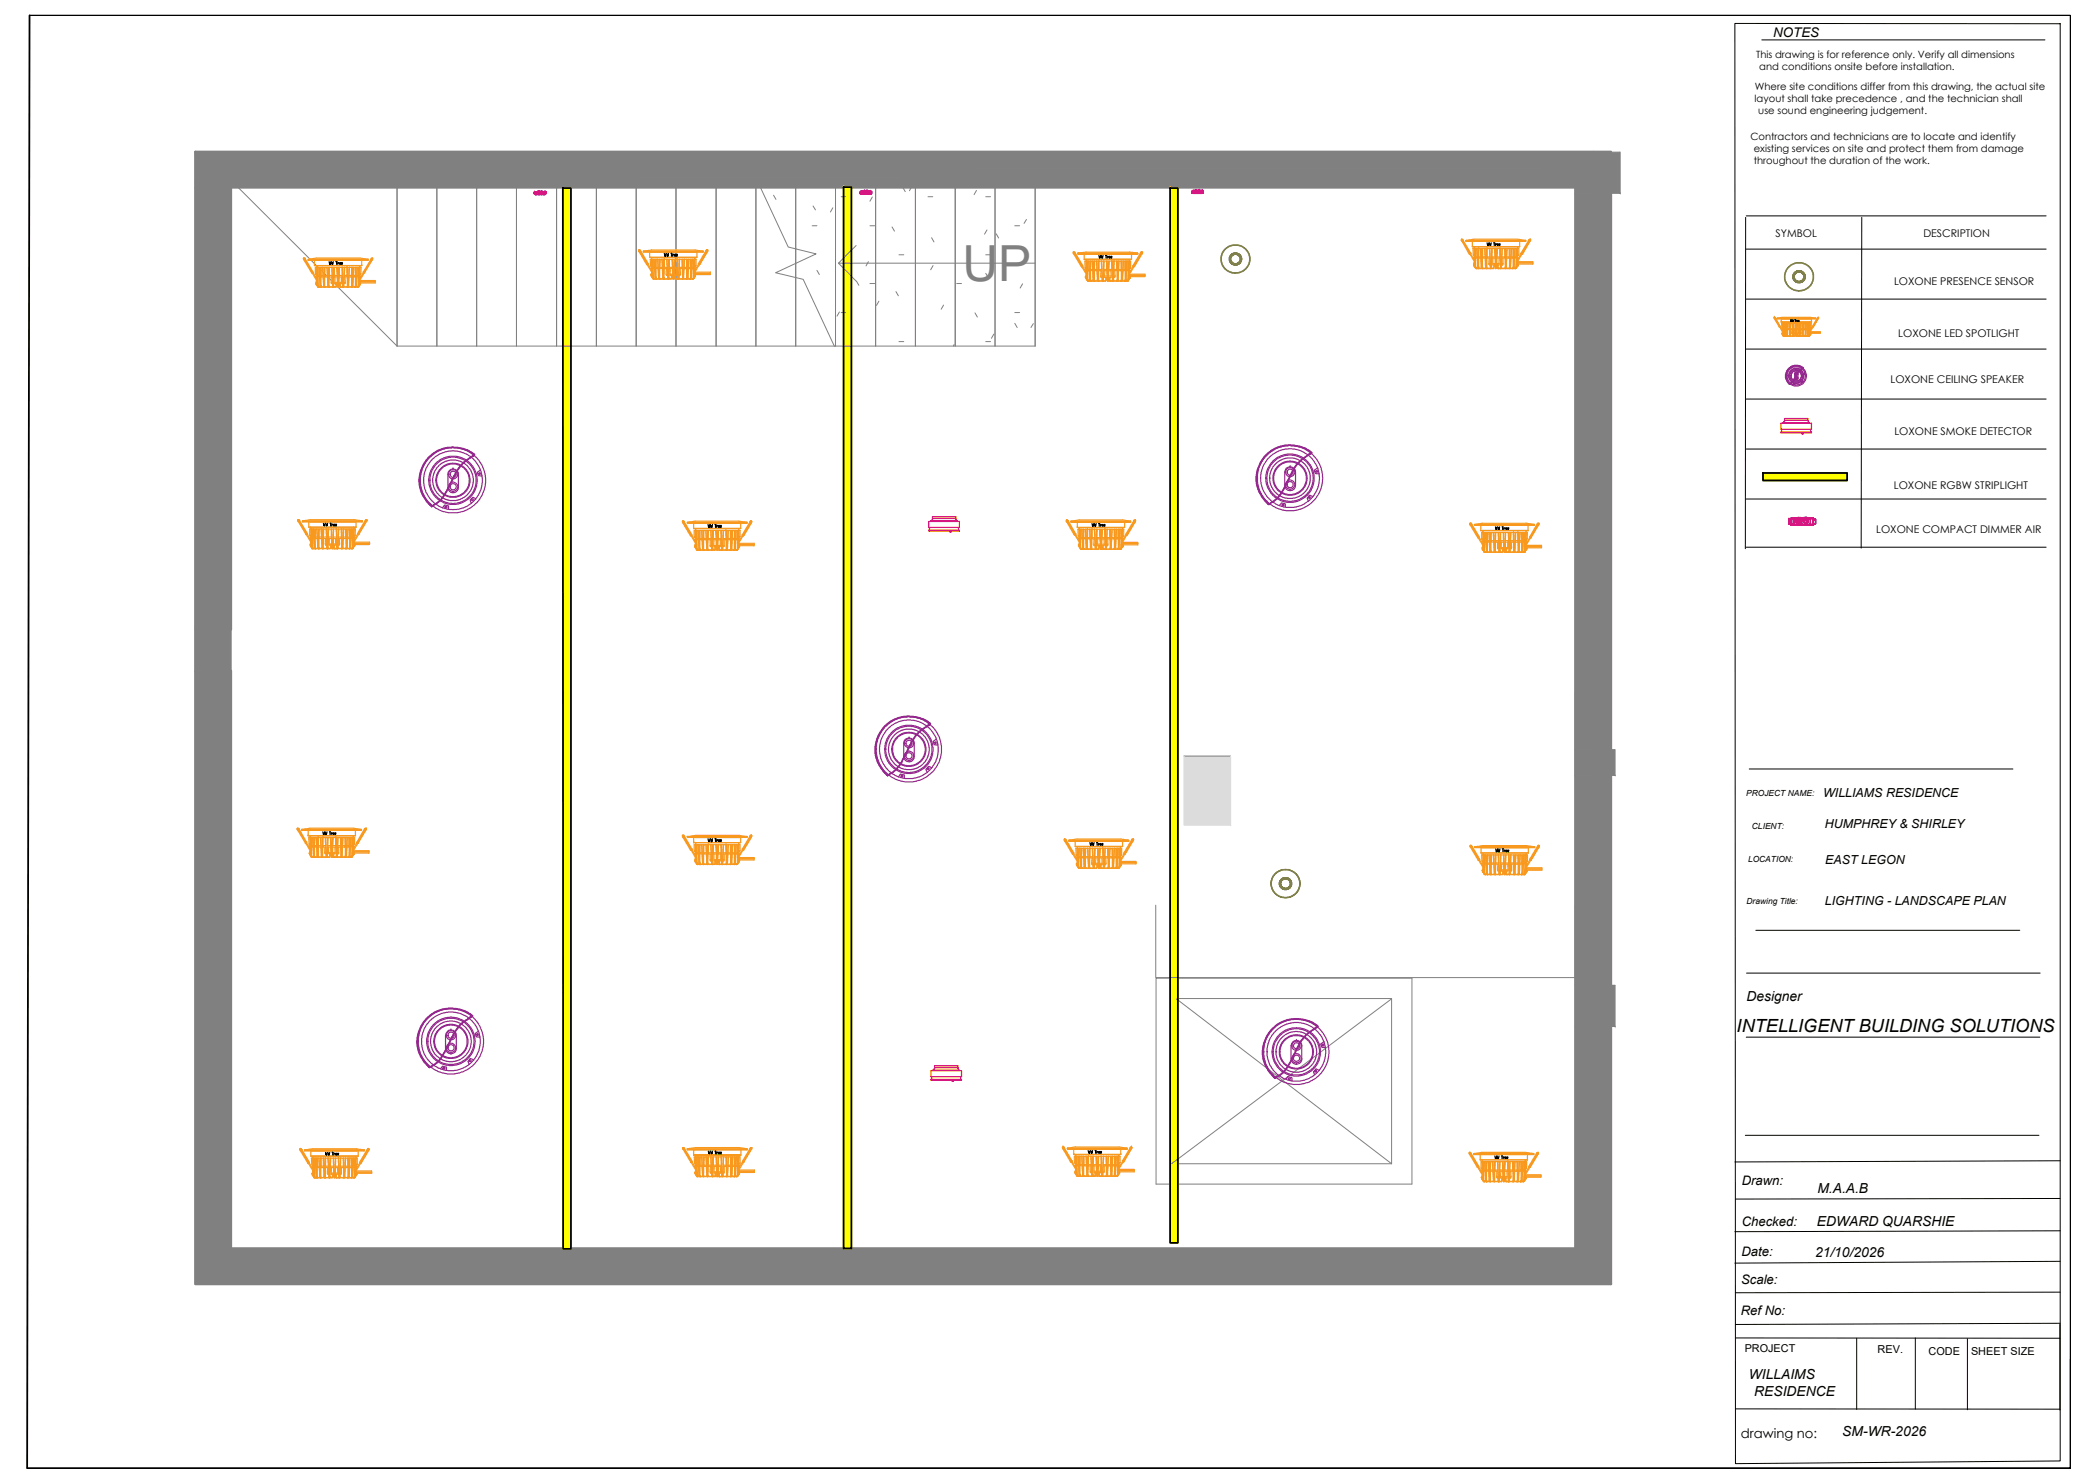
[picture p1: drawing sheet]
<svg xmlns="http://www.w3.org/2000/svg" width="297mm" height="210mm" viewBox="0 0 297 210" stroke-linecap="round" stroke-linejoin="round" font-family="sans-serif">
<defs><g id="words">
<text font-size="7" fill="#808080" x="136.1" y="39.7">UP</text>
<text font-size="2.6" x="245.6" y="146">INTELLIGENT BUILDING SOLUTIONS</text>
<g font-size="2">
<text x="247" y="141.6">Designer</text>
<text x="257" y="173.4">EDWARD QUARSHIE</text>
<text x="257.1" y="168.8">M.A.A.B</text>
<text x="256.7" y="177.9">21/10/2026</text>
<text x="247.4" y="195.1">WILLAIMS</text>
<text x="248.1" y="197.5">RESIDENCE</text>
<text x="260.6" y="203.1">SM-WR-2026</text>
</g>
<g font-size="1.9">
<text x="250.8" y="5.2">NOTES</text>
<text x="246.4" y="167.7">Drawn:</text>
<text x="246.4" y="173.4">Checked:</text>
<text x="246.3" y="177.7">Date:</text>
<text x="246.2" y="186">Ref No:</text>
<text x="246.3" y="181.7">Scale:</text>
<text x="246.2" y="203.4">drawing no:</text>
</g>
<g font-size="1.8">
<text x="257.9" y="112.7">WILLIAMS RESIDENCE</text>
<text x="258.1" y="117.1">HUMPHREY &amp; SHIRLEY</text>
<text x="258.2" y="122.2">EAST LEGON</text>
<text x="258.1" y="127.9">LIGHTING - LANDSCAPE PLAN</text>
</g>
<g font-size="1.5">
<text x="251.1" y="33.5">SYMBOL</text>
<text x="272.1" y="33.5">DESCRIPTION</text>
<text x="267.9" y="40.3">LOXONE PRESENCE SENSOR</text>
<text x="268.5" y="47.6">LOXONE LED SPOTLIGHT</text>
<text x="267.4" y="54.1">LOXONE CEILING SPEAKER</text>
<text x="268" y="61.6">LOXONE SMOKE DETECTOR</text>
<text x="267.9" y="69.2">LOXONE RGBW STRIPLIGHT</text>
<text x="265.4" y="75.3">LOXONE COMPACT DIMMER AIR</text>
<text x="246.8" y="191.3">PROJECT</text>
<text x="265.6" y="191.4">REV.</text>
<text x="272.8" y="191.6">CODE</text>
<text x="278.8" y="191.7">SHEET SIZE</text>
</g>
<g font-size="1.4">
<text x="248.4" y="8.2">This drawing is for reference only. Verify all dimensions</text>
<text x="248.8" y="10">and conditions onsite before installation.</text>
<text x="248.2" y="14.4">layout shall take precedence , and the technician shall</text>
<text x="248.2" y="12.7">Where site conditions differ from this drawing, the actual site</text>
<text x="248.7" y="16.1">use sound engineering judgement.</text>
<text x="247.6" y="19.7">Contractors and technicians are to locate and identify</text>
<text x="248.1" y="21.5">existing services on site and protect them from damage</text>
<text x="248.1" y="23.2">throughout the duration of the work.</text>
</g>
<g font-size="1.2">
<text x="247" y="112.5">PROJECT NAME:</text>
<text x="247.8" y="117.3">CLIENT:</text>
<text x="247.3" y="121.9">LOCATION:</text>
<text x="247" y="127.9">Drawing Title:</text>
</g>
</g></defs>
<!-- layer: A-WALL-PATT -->
<g fill="#808080" stroke="#808080" stroke-width=".14">
<path d="M27.6 21.5h200.3zM27.6 21.5h200.3z"/>
<path d="M134.4 21.5l91 2.4v-2.4zM134.4 21.5l91 2.4h-91z"/>
<path d="M85.1 21.5l44.5 3.7v-3.7zM85.1 21.5l44.5 3.7h-44.5z"/>
<path d="M134.4 23.9l91 1.9v-1.9zM134.4 23.9l91 1.9h-91z"/>
<path d="M85.1 25.2l44.5 .6v-.6zM85.1 25.2l44.5 .6h-44.5z"/>
<path d="M32.7 21.5l47.5 4.3v-4.3zM32.7 21.5l47.5 4.3h-47.5z"/>
<path d="M27.6 21.5l.2 4.3v-4.3zM27.6 21.5l.2 4.3h-.2z"/>
<path d="M27.6 25.8l197.8 .7v-.7zM27.6 25.8l197.8 .7h-197.8z"/>
<path d="M222.8 26.5l2.6 .8v-.8zM222.8 26.5l2.6 .8h-2.6z"/>
<path d="M222.8 27.3l5.1 78.8v-78.8zM222.8 27.3l5.1 78.8h-5.1z"/>
<path d="M222.8 106.1l2.6 3.6v-3.6zM222.8 106.1l2.6 3.6h-2.6z"/>
<path d="M222.8 109.7l5.1 29.7v-29.7zM222.8 109.7l5.1 29.7h-5.1z"/>
<path d="M222.8 139.4l2.6 5.8v-5.8zM222.8 139.4l2.6 5.8h-2.6z"/>
<path d="M222.8 145.2l5.1 36.4v-36.4zM222.8 145.2l5.1 36.4h-5.1z"/>
<path d="M27.6 26.5l5.1 62.5v-62.5zM27.6 26.5l5.1 62.5h-5.1z"/>
<path d="M27.6 89l1.3 5.9v-5.9zM27.6 89l1.3 5.9h-1.3z"/>
<path d="M27.6 94.9l5.1 86.7v-86.7zM27.6 94.9l5.1 86.7h-5.1z"/>
<path d="M32.7 176.6l190.1 5v-5zM32.7 176.6l190.1 5h-190.1z"/>
</g>
<!-- layer: A-DETL-GENF -->
<g fill="#808080" stroke="#808080" stroke-width=".14">
<path d="M27.8 21.5l4.9 4.3v-4.3zM27.8 21.5l4.9 4.3h-4.9z"/>
<path d="M80.2 21.5l4.9 4.3v-4.3zM80.2 21.5l4.9 4.3h-4.9z"/>
<path d="M129.6 21.5l4.8 4.3v-4.3zM129.6 21.5l4.8 4.3h-4.8z"/>
<path d="M225.4 21.5l3.7 5.8v-5.8zM225.4 21.5l3.7 5.8h-3.7z"/>
<path d="M28.9 89l3.8 5.9v-5.9zM28.9 89l3.8 5.9h-3.8z"/>
<path d="M225.4 106.1l3 3.6v-3.6zM225.4 106.1l3 3.6h-3z"/>
<path d="M225.4 139.4l3 5.8v-5.8zM225.4 139.4l3 5.8h-3z"/>
</g>
<path d="M167.5 106.9l6.6 9.8v-9.8zM167.5 106.9l6.6 9.8h-6.6z" fill="#dcdcdc" stroke="#dcdcdc" stroke-width=".14"/>
<!-- layer: A-WALL -->
<path d="M227.9 21.5h-200.3v160.1h200.3v-36.4M227.9 27.3v78.8M32.7 89v-62.5h190.1v150.1h-190.1v-81.7M227.9 109.7v29.7" fill="none" stroke="#808080" stroke-width=".34"/>
<path d="M163.5 138.4h36.2v29.1h-36.2zM166.4 141.2h30.4v23.4h-30.4z" fill="none" stroke="#808080" stroke-width=".14"/>
<!-- layer: S-STRS-MBND -->
<g fill="none" stroke="#808080" stroke-width=".14">
<path d="M56.2 25.5v23.5M61.8 25.5v23.5M67.4 25.5v23.5M73.1 25.5v23.5M78.7 25.5v23.5M80.2 25.5h-47.5l23.5 23.5M84.4 25.8v23.2M85.1 25.5h20.1M90 25.5v23.5M95.6 25.5v23.5M101.3 25.5v23.5M106.9 25.5v23.5"/>
<path d="M107.1 25.5l4.4 9.4 3.9 1-5.7 2.7 3.9 .9 4.4 9.5h-61.8M112.6 35.2v2M112.6 39.3v9.7"/>
</g>
<!-- layer: S-STRS -->
<g fill="none" stroke="#808080" stroke-width=".14">
<path d="M109.4 27.6l.4 .6M112.6 26.5v8.7M112.6 37.2v2.1M114.9 31.9h.7M115 29.1l.3 .6M115.6 38.2l.3 .6M117.8 29.4l-.3 .6M118.2 26.5v22.5M119 27.8h.7M121.1 39.8l.4 .6M122.8 37l-.3 .6M123 31.9h.7"/>
<path d="M123.4 27.9l-.4 .6M123.9 26.5v22.5M126.2 32.1l.3 .6M127.2 36h.6M127.7 26.5l.3 .6M128.9 26.5l-.3 .5M129.5 26.5v22.5M131.3 27.8h.6M131.8 33.6l.3 .6M132 37.6l-.4 .6M135.1 26.5v22.5M138.1 26.9l-.3 .6"/>
<path d="M139.4 36h.7M139.4 27.8h.7M139.4 38.7l.4 .6M139.6 32.5l-.3 .6M140.7 26.5v22.5M140.9 33.1l.4 .6M143.5 31.9h.7M145.2 31l-.3 .6M146.4 26.5v22.5h-28.4M118.7 44.1l-.3 .6M119 44.2h.7M123 40.1h.7"/>
<path d="M124.3 42.6l-.3 .6M126.7 41.2l.4 .6M127.2 48.3h.6M133.5 43.2l-.4 .5M134.9 48.7v.3M135.3 40.1h.7M137.9 44.3l.3 .5M139.4 48.3h.7M140.6 47.3l-.4 .6M143.5 44.2h.7M143.5 45.7l.4 .6M144.6 40.1l-.3 .6"/>
<path d="M146.2 45.8l-.4 .5"/>
</g>
<!-- layer: 0 -->
<g fill="none" stroke="#ff0" stroke-width=".25">
<path d="M79.7 26.6h-.1M79.8 26.6l-.2 .1M79.9 26.6l-.3 .2M80 26.6l-.4 .3M80 26.6l-.4 .4M80.1 26.6l-.5 .5M80.2 26.6l-.6 .6M80.3 26.6l-.7 .7M80.4 26.6l-.8 .8M80.5 26.6l-.9 .8M80.6 26.6l-1 .9M80.7 26.6l-1.1 1.1"/>
<path d="M80.8 26.6l-1.2 1.1M80.8 26.7l-1.2 1.1M80.8 26.8l-1.2 1.1M80.8 26.9l-1.2 1.1M80.8 27l-1.2 1.1M80.8 27.1l-1.2 1.1M80.8 27.1l-1.2 1.2M80.8 27.2l-1.2 1.2M80.8 27.3l-1.2 1.2M80.8 27.4l-1.2 1.1M80.8 27.5l-1.2 1.1M80.8 27.6l-1.2 1.1"/>
<path d="M80.8 27.7l-1.2 1.1M80.8 27.8l-1.2 1.1M80.8 27.9l-1.2 1.1M80.8 28l-1.2 1.1M80.8 28l-1.2 1.2M80.8 28.2l-1.2 1.1M80.8 28.3l-1.2 1.1M80.8 28.4l-1.2 1.1M80.8 28.5l-1.2 1.1M80.8 28.6l-1.2 1.1M80.8 28.7l-1.2 1.1M80.8 28.8l-1.2 1.1"/>
<path d="M80.8 28.9l-1.2 1.1M80.8 29l-1.2 1.1M80.8 29.1l-1.2 1.1M80.8 29.2l-1.2 1.2M80.8 29.3l-1.2 1.2M80.8 29.4l-1.2 1.1M80.8 29.5l-1.2 1.1M80.8 29.6l-1.2 1.1M80.8 29.7l-1.2 1.1M80.8 29.8l-1.2 1.1M80.8 29.9l-1.2 1.1M80.8 29.9l-1.2 1.2"/>
<path d="M80.8 30l-1.2 1.2M80.8 30.2l-1.2 1.1M80.8 30.3l-1.2 1.1M80.8 30.4l-1.2 1.1M80.8 30.5l-1.2 1.1M80.8 30.6l-1.2 1.1M80.8 30.7l-1.2 1.1M80.8 30.7l-1.2 1.2M80.8 30.9l-1.2 1.1M80.8 31l-1.2 1.1M80.8 31.1l-1.2 1.1M80.8 31.2l-1.2 1.2"/>
<path d="M80.8 31.3l-1.2 1.1M80.8 31.4l-1.2 1.1M80.8 31.5l-1.2 1.1M80.8 31.6l-1.2 1.1M80.8 31.7l-1.2 1.1M80.8 31.8l-1.2 1.1M80.8 31.8l-1.2 1.2M80.8 31.9l-1.2 1.2M80.8 32l-1.2 1.2M80.8 32.1l-1.2 1.1M80.8 32.2l-1.2 1.1M80.8 32.3l-1.2 1.1"/>
<path d="M80.8 32.4l-1.2 1.1M80.8 32.5l-1.2 1.1M80.8 32.6l-1.2 1.1M80.8 32.7l-1.2 1.1M80.8 32.7l-1.2 1.2M80.8 32.9l-1.2 1.1M80.8 32.9l-1.2 1.2M80.8 33l-1.2 1.1M80.8 33.1l-1.2 1.1M80.8 33.2l-1.2 1.1M80.8 33.3l-1.2 1.1M80.8 33.4l-1.2 1.1"/>
<path d="M80.8 33.5l-1.2 1.1M80.8 33.6l-1.2 1.1M80.8 33.7l-1.2 1.1M80.8 33.8l-1.2 1.1M80.8 33.8l-1.2 1.2M80.8 33.9l-1.2 1.2M80.8 34l-1.2 1.2M80.8 34.1l-1.2 1.1M80.8 34.2l-1.2 1.1M80.8 34.3l-1.2 1.1M80.8 34.4l-1.2 1.1M80.8 34.5l-1.2 1.1"/>
<path d="M80.8 34.6l-1.2 1.1M80.8 34.6l-1.2 1.2M80.8 34.7l-1.2 1.2M80.8 34.9l-1.2 1.1M80.8 35l-1.2 1.1M80.8 35.1l-1.2 1.1M80.8 35.2l-1.2 1.1M80.8 35.3l-1.2 1.1M80.8 35.4l-1.2 1.1M80.8 35.5l-1.2 1.1M80.8 35.6l-1.2 1.1M80.8 35.7l-1.2 1.1"/>
<path d="M80.8 35.8l-1.2 1.2M80.8 35.9l-1.2 1.2M80.8 36l-1.2 1.1M80.8 36.1l-1.2 1.1M80.8 36.2l-1.2 1.1M80.8 36.3l-1.2 1.1M80.8 36.4l-1.2 1.1M80.8 36.5l-1.2 1.1M80.8 36.5l-1.2 1.2M80.8 36.6l-1.2 1.2M80.8 36.7l-1.2 1.2M80.8 36.8l-1.2 1.1"/>
<path d="M80.8 36.9l-1.2 1.1M80.8 37l-1.2 1.1M80.8 37.1l-1.2 1.1M80.8 37.2l-1.2 1.1M80.8 37.3l-1.2 1.1M80.8 37.4l-1.2 1.1M80.8 37.5l-1.2 1.1M80.8 37.6l-1.2 1.1M80.8 37.7l-1.2 1.1M80.8 37.8l-1.2 1.2M80.8 37.9l-1.2 1.1M80.8 38l-1.2 1.1"/>
<path d="M80.8 38.1l-1.2 1.1M80.8 38.2l-1.2 1.1M80.8 38.3l-1.2 1.1M80.8 38.4l-1.2 1.1M80.8 38.5l-1.2 1.1M80.8 38.5l-1.2 1.2M80.8 38.6l-1.2 1.2M80.8 38.7l-1.2 1.1M80.8 38.8l-1.2 1.1M80.8 38.9l-1.2 1.1M80.8 39l-1.2 1.1M80.8 39.1l-1.2 1.1"/>
<path d="M80.8 39.2l-1.2 1.1M80.8 39.3l-1.2 1.1M80.8 39.3l-1.2 1.2M80.8 39.5l-1.2 1.1M80.8 39.6l-1.2 1.1M80.8 39.7l-1.2 1.1M80.8 39.8l-1.2 1.2M80.8 39.9l-1.2 1.1M80.8 40l-1.2 1.1M119.3 26.5h.1M119.5 26.5l-.2 .1M119.5 26.5l-.2 .2"/>
<path d="M119.6 26.5l-.3 .3M119.7 26.5l-.4 .4M119.8 26.5l-.5 .4M119.9 26.5l-.6 .5M120 26.5l-.7 .6M120 26.5l-.7 .7M120.2 26.5l-.9 .8M120.3 26.5l-1 .9M120.3 26.5l-1 1M120.4 36.1l-1.1 1.2M120.4 36.2l-1.1 1.2M120.4 36.3l-1.1 1.1"/>
<path d="M120.4 36.4l-1.1 1.1M120.4 36.5l-1.1 1.1M120.4 36.6l-1.1 1.1M120.4 36.7l-1.1 1.1M120.4 36.8l-1.1 1.1M120.4 36.8l-1.1 1.2M120.4 36.9l-1.1 1.2M120.4 37l-1.1 1.2M120.4 37.1l-1.1 1.1M120.4 37.2l-1.1 1.1M120.4 37.3l-1.1 1.1M120.4 37.4l-1.1 1.1"/>
<path d="M120.4 37.5l-1.1 1.1M120.4 37.6l-1.1 1.1M120.4 37.6l-1.1 1.2M120.4 37.8l-1.1 1.1M120.4 37.9l-1.1 1.1M120.4 38l-1.1 1.1M120.4 38.1l-1.1 1.2M120.4 38.2l-1.1 1.1M120.4 38.3l-1.1 1.1M120.4 38.4l-1.1 1.1M120.4 38.5l-1.1 1.1M120.4 38.6l-1.1 1.1"/>
<path d="M120.4 38.7l-1.1 1.1M120.4 38.8l-1.1 1.2M120.4 38.9l-1.1 1.2M120.4 39l-1.1 1.1M120.4 26.5l-1.1 1.1M120.4 26.6l-1.1 1.1M120.4 26.7l-1.1 1.1M120.4 26.8l-1.1 1.1M120.4 26.9l-1.1 1.1M120.4 27l-1.1 1.1M120.4 27.1l-1.1 1.1M120.4 27.2l-1.1 1.1"/>
<path d="M120.4 27.3l-1.1 1.1M120.4 27.4l-1.1 1.1M120.4 27.5l-1.1 1.2M120.4 27.6l-1.1 1.2M120.4 27.7l-1.1 1.1M120.4 27.8l-1.1 1.1M120.4 27.9l-1.1 1.1M120.4 28l-1.1 1.1M120.4 28.1l-1.1 1.1M120.4 28.2l-1.1 1.1M120.4 28.3l-1.1 1.1M120.4 28.3l-1.1 1.2"/>
<path d="M120.4 28.4l-1.1 1.2M120.4 28.5l-1.1 1.1M120.4 28.6l-1.1 1.1M120.4 28.7l-1.1 1.1M120.4 28.8l-1.1 1.1M120.4 28.9l-1.1 1.1M120.4 29l-1.1 1.1M120.4 29.1l-1.1 1.1M120.4 29.2l-1.1 1.1M120.4 29.3l-1.1 1.1M120.4 29.4l-1.1 1.1M120.4 29.5l-1.1 1.2"/>
<path d="M120.4 29.6l-1.1 1.1M120.4 29.7l-1.1 1.1M120.4 29.8l-1.1 1.1M120.4 29.9l-1.1 1.1M120.4 30l-1.1 1.1M120.4 30.1l-1.1 1.1M120.4 30.2l-1.1 1.1M120.4 30.2l-1.1 1.2M120.4 30.3l-1.1 1.2M120.4 30.4l-1.1 1.2M120.4 30.5l-1.1 1.1M120.4 30.6l-1.1 1.1"/>
<path d="M120.4 30.7l-1.1 1.1M120.4 30.8l-1.1 1.1M120.4 30.9l-1.1 1.1M120.4 31l-1.1 1.1M120.4 31l-1.1 1.2M120.4 31.2l-1.1 1.1M120.4 31.3l-1.1 1.1M120.4 31.4l-1.1 1.1M120.4 31.5l-1.1 1.2M120.4 31.6l-1.1 1.1M120.4 31.7l-1.1 1.1M120.4 31.8l-1.1 1.1"/>
<path d="M120.4 31.9l-1.1 1.1M120.4 32l-1.1 1.1M120.4 32.1l-1.1 1.1M120.4 32.1l-1.1 1.2M120.4 32.2l-1.1 1.2M120.4 32.3l-1.1 1.2M120.4 32.4l-1.1 1.1M120.4 32.5l-1.1 1.1M120.4 32.6l-1.1 1.1M120.4 32.7l-1.1 1.1M120.4 32.8l-1.1 1.1M120.4 32.9l-1.1 1.1"/>
<path d="M120.4 32.9l-1.1 1.2M120.4 33l-1.1 1.2M120.4 33.2l-1.1 1.1M120.4 33.3l-1.1 1.1M120.4 33.4l-1.1 1.1M120.4 33.5l-1.1 1.1M120.4 33.6l-1.1 1.1M120.4 33.7l-1.1 1.1M120.4 33.8l-1.1 1.1M120.4 33.9l-1.1 1.1M120.4 34l-1.1 1.1M120.4 34.1l-1.1 1.1"/>
<path d="M120.4 34.1l-1.1 1.2M120.4 34.2l-1.1 1.2M120.4 34.3l-1.1 1.1M120.4 34.4l-1.1 1.1M120.4 34.5l-1.1 1.1M120.4 34.6l-1.1 1.1M120.4 34.7l-1.1 1.1M120.4 34.8l-1.1 1.1M120.4 34.9l-1.1 1.1M120.4 34.9l-1.1 1.2M120.4 35l-1.1 1.2M120.4 35.2l-1.1 1.1"/>
<path d="M120.4 35.3l-1.1 1.1M120.4 35.4l-1.1 1.1M120.4 35.5l-1.1 1.1M120.4 35.6l-1.1 1.1M120.4 35.7l-1.1 1.1M120.4 35.7l-1.1 1.2M120.4 35.9l-1.1 1.1M120.4 36l-1.1 1.1M120.4 39.1l-1.1 1.1M120.4 39.2l-1.1 1.1M120.4 39.3l-1.1 1.1M120.4 39.4l-1.1 1.1"/>
<path d="M120.4 39.5l-1.1 1.1M120.4 39.6l-1.1 1.1M120.4 39.6l-1.1 1.2M120.4 39.8l-1.1 1.1M120.4 39.8l-1.1 1.2M120.4 39.9l-1.1 1.1M165.5 26.6h.1M165.6 26.6l-.1 .1M165.7 26.6l-.2 .2M165.8 26.6l-.3 .3M165.9 26.6l-.4 .4M166 26.6l-.5 .5"/>
<path d="M166.1 26.6l-.6 .5M166.1 26.6l-.6 .6M166.2 26.6l-.7 .7M166.3 26.6l-.8 .8M166.4 26.6l-.9 .9M166.5 26.6l-1 1M166.6 26.6l-1.1 1.1M166.6 26.6l-1.1 1.2M166.6 26.8l-1.1 1.1M166.6 26.9l-1.1 1.1M166.6 27l-1.1 1.2M166.6 27.1l-1.1 1.2"/>
<path d="M166.6 27.2l-1.1 1.1M166.6 27.3l-1.1 1.1M166.6 27.4l-1.1 1.1M166.6 27.5l-1.1 1.1M166.6 27.6l-1.1 1.1M166.6 27.7l-1.1 1.1M166.6 27.7l-1.1 1.2M166.6 27.8l-1.1 1.2M166.6 27.9l-1.1 1.2M166.6 28l-1.1 1.1M166.6 28.1l-1.1 1.1M166.6 28.2l-1.1 1.1"/>
<path d="M166.6 28.3l-1.1 1.1M166.6 28.4l-1.1 1.1M166.6 28.5l-1.1 1.1M166.6 28.5l-1.1 1.2M166.6 28.6l-1.1 1.2M166.6 28.8l-1.1 1.1M166.6 28.9l-1.1 1.1M166.6 29l-1.1 1.2M166.6 29.1l-1.1 1.1M166.6 29.2l-1.1 1.1M166.6 29.3l-1.1 1.1M166.6 29.4l-1.1 1.1"/>
<path d="M166.6 29.5l-1.1 1.1M166.6 29.6l-1.1 1.1M166.6 29.7l-1.1 1.2M166.6 29.8l-1.1 1.2M166.6 29.9l-1.1 1.1M166.6 30l-1.1 1.1M166.6 30.1l-1.1 1.1M166.6 30.2l-1.1 1.1M166.6 30.3l-1.1 1.1M166.6 30.4l-1.1 1.1M166.6 30.5l-1.1 1.1M166.6 30.5l-1.1 1.2"/>
<path d="M166.6 30.6l-1.1 1.2M166.6 30.7l-1.1 1.1M166.6 30.8l-1.1 1.1M166.6 30.9l-1.1 1.1M166.6 31l-1.1 1.1M166.6 31.1l-1.1 1.1M166.6 31.2l-1.1 1.1M166.6 31.3l-1.1 1.1M166.6 31.4l-1.1 1.1M166.6 31.5l-1.1 1.1M166.6 31.6l-1.1 1.1M166.6 31.7l-1.1 1.2"/>
<path d="M166.6 31.8l-1.1 1.1M166.6 31.9l-1.1 1.1M166.6 32l-1.1 1.1M166.6 32.1l-1.1 1.1M166.6 32.2l-1.1 1.1M166.6 32.3l-1.1 1.1M166.6 32.4l-1.1 1.1M166.6 32.4l-1.1 1.2M166.6 32.5l-1.1 1.2M166.6 32.6l-1.1 1.2M166.6 32.7l-1.1 1.1M166.6 32.8l-1.1 1.1"/>
<path d="M166.6 32.9l-1.1 1.1M166.6 33l-1.1 1.1M166.6 33.1l-1.1 1.1M166.6 33.2l-1.1 1.1M166.6 33.2l-1.1 1.2M166.6 33.4l-1.1 1.1M166.6 33.5l-1.1 1.1M166.6 33.6l-1.1 1.1M166.6 33.7l-1.1 1.2M166.6 33.8l-1.1 1.1M166.6 33.9l-1.1 1.1M166.6 34l-1.1 1.1"/>
<path d="M166.6 34.1l-1.1 1.1M166.6 34.2l-1.1 1.1M166.6 34.3l-1.1 1.1M166.6 34.3l-1.1 1.2M166.6 34.4l-1.1 1.2M166.6 34.5l-1.1 1.2M166.6 34.6l-1.1 1.1M166.6 34.7l-1.1 1.1M166.6 34.8l-1.1 1.1M166.6 34.9l-1.1 1.1M166.6 35l-1.1 1.1M166.6 35.1l-1.1 1.1"/>
<path d="M166.6 35.2l-1.1 1.1M166.6 35.2l-1.1 1.2M166.6 35.4l-1.1 1.1M166.6 35.5l-1.1 1.1M166.6 35.6l-1.1 1.1M166.6 35.7l-1.1 1.1M166.6 35.8l-1.1 1.1M166.6 35.9l-1.1 1.1M166.6 36l-1.1 1.1M166.6 36.1l-1.1 1.1M166.6 36.2l-1.1 1.1M166.6 36.3l-1.1 1.1"/>
<path d="M166.6 36.3l-1.1 1.2M166.6 36.4l-1.1 1.2M166.6 36.5l-1.1 1.1M166.6 36.6l-1.1 1.1M166.6 36.7l-1.1 1.1M166.6 36.8l-1.1 1.1M166.6 36.9l-1.1 1.1M166.6 37l-1.1 1.1M166.6 37.1l-1.1 1.1M166.6 37.1l-1.1 1.2M166.6 37.2l-1.1 1.2M166.6 37.4l-1.1 1.1"/>
<path d="M166.6 37.5l-1.1 1.1M166.6 37.6l-1.1 1.1M166.6 37.7l-1.1 1.1M166.6 37.8l-1.1 1.1M166.6 37.9l-1.1 1.1M166.6 38l-1.1 1.1M166.6 38.1l-1.1 1.1M166.6 38.2l-1.1 1.1M166.6 38.3l-1.1 1.2M166.6 38.4l-1.1 1.2M166.6 38.5l-1.1 1.1M166.6 38.6l-1.1 1.1"/>
<path d="M166.6 38.7l-1.1 1.1M166.6 38.8l-1.1 1.1M166.6 38.9l-1.1 1.1M166.6 39l-1.1 1.1M166.6 39l-1.1 1.2M166.6 39.1l-1.1 1.2M166.6 39.2l-1.1 1.2M166.6 39.3l-1.1 1.1M166.6 39.4l-1.1 1.1M166.6 39.5l-1.1 1.1M166.6 39.6l-1.1 1.1M166.6 39.7l-1.1 1.1"/>
<path d="M166.6 39.8l-1.1 1.1M166.6 39.8l-1.1 1.2M166.6 40l-1.1 1.1M80.8 47.9l-1.2 1.1M80.8 47.9l-1.2 1.2M80.8 48.1l-1.2 1.1M80.8 48.2l-1.2 1.1M80.8 48.3l-1.2 1.1M80.8 48.4l-1.2 1.1M80.8 48.5l-1.2 1.1M80.8 48.6l-1.2 1.1M80.8 48.7l-1.2 1.1"/>
<path d="M80.8 48.8l-1.2 1.1M80.8 48.9l-1.2 1.1M80.8 49l-1.2 1.1M80.8 40.1l-1.2 1.1M80.8 40.2l-1.2 1.1M80.8 40.3l-1.2 1.1M80.8 40.4l-1.2 1.1M80.8 40.4l-1.2 1.2M80.8 40.5l-1.2 1.2M80.8 40.6l-1.2 1.2M80.8 40.7l-1.2 1.1M80.8 40.8l-1.2 1.1"/>
<path d="M80.8 40.9l-1.2 1.1M80.8 41l-1.2 1.1M80.8 41.1l-1.2 1.1M80.8 41.2l-1.2 1.1M80.8 41.2l-1.2 1.2M80.8 41.3l-1.2 1.2M80.8 41.5l-1.2 1.1M80.8 41.6l-1.2 1.1M80.8 41.7l-1.2 1.1M80.8 41.8l-1.2 1.1M80.8 41.9l-1.2 1.1M80.8 42l-1.2 1.1"/>
<path d="M80.8 42.1l-1.2 1.1M80.8 42.2l-1.2 1.1M80.8 42.3l-1.2 1.1M80.8 42.4l-1.2 1.2M80.8 42.5l-1.2 1.2M80.8 42.6l-1.2 1.1M80.8 42.7l-1.2 1.1M80.8 42.8l-1.2 1.1M80.8 42.9l-1.2 1.1M80.8 43l-1.2 1.1M80.8 43.1l-1.2 1.1M80.8 43.2l-1.2 1.1"/>
<path d="M80.8 43.2l-1.2 1.2M80.8 43.3l-1.2 1.2M80.8 43.4l-1.2 1.1M80.8 43.5l-1.2 1.1M80.8 43.6l-1.2 1.1M80.8 43.7l-1.2 1.1M80.8 43.8l-1.2 1.1M80.8 43.9l-1.2 1.1M80.8 44l-1.2 1.1M80.8 44.1l-1.2 1.1M80.8 44.2l-1.2 1.1M80.8 44.3l-1.2 1.1"/>
<path d="M80.8 44.4l-1.2 1.2M80.8 44.5l-1.2 1.1M80.8 44.6l-1.2 1.1M80.8 44.7l-1.2 1.1M80.8 44.8l-1.2 1.1M80.8 44.9l-1.2 1.1M80.8 45l-1.2 1.1M80.8 45.1l-1.2 1.1M80.8 45.1l-1.2 1.2M80.8 45.2l-1.2 1.2M80.8 45.3l-1.2 1.2M80.8 45.4l-1.2 1.1"/>
<path d="M80.8 45.5l-1.2 1.1M80.8 45.6l-1.2 1.1M80.8 45.7l-1.2 1.1M80.8 45.8l-1.2 1.1M80.8 45.9l-1.2 1.1M80.8 45.9l-1.2 1.2M80.8 46.1l-1.2 1.1M80.8 46.2l-1.2 1.1M80.8 46.3l-1.2 1.1M80.8 46.4l-1.2 1.2M80.8 46.5l-1.2 1.1M80.8 46.6l-1.2 1.1"/>
<path d="M80.8 46.7l-1.2 1.1M80.8 46.8l-1.2 1.1M80.8 46.9l-1.2 1.1M80.8 47l-1.2 1.1M80.8 47.1l-1.2 1.2M80.8 47.2l-1.2 1.2M80.8 47.3l-1.2 1.1M80.8 47.4l-1.2 1.1M80.8 47.5l-1.2 1.1M80.8 47.6l-1.2 1.1M80.8 47.7l-1.2 1.1M80.8 47.8l-1.2 1.1"/>
<path d="M80.8 49.1l-1.2 1.2M80.8 49.2l-1.2 1.1M80.8 49.3l-1.2 1.1M80.8 49.4l-1.2 1.1M80.8 49.5l-1.2 1.1M80.8 49.6l-1.2 1.1M80.8 49.7l-1.2 1.1M80.8 49.8l-1.2 1.1M80.8 49.8l-1.2 1.2M80.8 49.9l-1.2 1.2M80.8 50.1l-1.2 1.1M80.8 50.2l-1.2 1.1"/>
<path d="M80.8 50.3l-1.2 1.1M80.8 50.4l-1.2 1.1M80.8 50.5l-1.2 1.1M80.8 50.6l-1.2 1.1M80.8 50.6l-1.2 1.2M80.8 50.8l-1.2 1.1M80.8 50.9l-1.2 1.1M80.8 51l-1.2 1.1M80.8 51.1l-1.2 1.2M80.8 51.2l-1.2 1.1M80.8 51.3l-1.2 1.1M80.8 51.4l-1.2 1.1"/>
<path d="M80.8 51.5l-1.2 1.1M80.8 51.6l-1.2 1.1M80.8 51.7l-1.2 1.1M80.8 51.7l-1.2 1.2M80.8 51.8l-1.2 1.2M80.8 51.9l-1.2 1.2M80.8 52l-1.2 1.1M80.8 52.1l-1.2 1.1M80.8 52.2l-1.2 1.1M80.8 52.3l-1.2 1.1M80.8 52.4l-1.2 1.1M80.8 52.5l-1.2 1.1"/>
<path d="M80.8 52.5l-1.2 1.2M80.8 52.6l-1.2 1.2M80.8 52.8l-1.2 1.1M80.8 52.9l-1.2 1.1M80.8 53l-1.2 1.1M80.8 53.1l-1.2 1.1M80.8 53.2l-1.2 1.1M80.8 53.3l-1.2 1.1M80.8 53.4l-1.2 1.1M80.8 53.5l-1.2 1.1M80.8 53.6l-1.2 1.1M80.8 53.7l-1.2 1.1"/>
<path d="M80.8 53.7l-1.2 1.2M80.8 53.8l-1.2 1.2M80.8 53.9l-1.2 1.1M80.8 54l-1.2 1.1M80.8 54.1l-1.2 1.1M80.8 54.2l-1.2 1.1M80.8 54.3l-1.2 1.1M80.8 54.4l-1.2 1.1M80.8 54.5l-1.2 1.1M80.8 54.5l-1.2 1.2M80.8 54.6l-1.2 1.2M80.8 54.8l-1.2 1.1"/>
<path d="M80.8 54.9l-1.2 1.1M80.8 55l-1.2 1.1M80.8 55.1l-1.2 1.1M80.8 55.2l-1.2 1.1M80.8 55.3l-1.2 1.1M80.8 55.4l-1.2 1.1M80.8 55.5l-1.2 1.1M80.8 55.6l-1.2 1.1M80.8 55.7l-1.2 1.2M80.8 55.8l-1.2 1.2M80.8 55.9l-1.2 1.1M80.8 56l-1.2 1.1"/>
<path d="M80.8 56.1l-1.2 1.1M80.8 56.2l-1.2 1.1M80.8 56.3l-1.2 1.1M80.8 56.4l-1.2 1.1M80.8 56.4l-1.2 1.2M80.8 56.5l-1.2 1.2M80.8 56.6l-1.2 1.2M80.8 56.7l-1.2 1.1M80.8 56.8l-1.2 1.1M80.8 56.9l-1.2 1.1M80.8 57l-1.2 1.1M80.8 57.1l-1.2 1.1"/>
<path d="M80.8 57.2l-1.2 1.1M80.8 57.2l-1.2 1.2M80.8 57.4l-1.2 1.1M80.8 57.5l-1.2 1.1M80.8 57.6l-1.2 1.1M80.8 57.7l-1.2 1.2M80.8 57.8l-1.2 1.1M80.8 57.9l-1.2 1.1M80.8 58l-1.2 1.1M80.8 58.1l-1.2 1.1M80.8 58.2l-1.2 1.1M80.8 58.3l-1.2 1.1"/>
<path d="M80.8 58.3l-1.2 1.2M80.8 58.4l-1.2 1.2M80.8 58.5l-1.2 1.2M80.8 58.6l-1.2 1.1M80.8 58.7l-1.2 1.1M80.8 58.8l-1.2 1.1M80.8 58.9l-1.2 1.1M80.8 59l-1.2 1.1M80.8 59.1l-1.2 1.1M80.8 59.2l-1.2 1.1M80.8 59.2l-1.2 1.2M80.8 59.4l-1.2 1.1"/>
<path d="M80.8 59.5l-1.2 1.1M80.8 59.6l-1.2 1.1M80.8 59.7l-1.2 1.1M80.8 59.8l-1.2 1.1M80.8 59.9l-1.2 1.1M80.8 60l-1.2 1.1M120.4 47.9l-1.1 1.1M120.4 48l-1.1 1.1M120.4 48.1l-1.1 1.1M120.4 48.1l-1.1 1.2M120.4 48.2l-1.1 1.2M120.4 48.3l-1.1 1.2"/>
<path d="M120.4 48.4l-1.1 1.1M120.4 48.5l-1.1 1.1M120.4 48.6l-1.1 1.1M120.4 48.7l-1.1 1.1M120.4 48.8l-1.1 1.1M120.4 48.9l-1.1 1.1M120.4 40l-1.1 1.1M120.4 40.1l-1.1 1.1M120.4 40.2l-1.1 1.1M120.4 40.3l-1.1 1.1M120.4 40.4l-1.1 1.1M120.4 40.5l-1.1 1.1"/>
<path d="M120.4 40.6l-1.1 1.1M120.4 40.7l-1.1 1.1M120.4 40.8l-1.1 1.2M120.4 40.9l-1.1 1.2M120.4 41l-1.1 1.1M120.4 41.1l-1.1 1.1M120.4 41.2l-1.1 1.1M120.4 41.3l-1.1 1.1M120.4 41.4l-1.1 1.1M120.4 41.5l-1.1 1.1M120.4 41.5l-1.1 1.2M120.4 41.6l-1.1 1.2"/>
<path d="M120.4 41.8l-1.1 1.1M120.4 41.9l-1.1 1.1M120.4 42l-1.1 1.1M120.4 42.1l-1.1 1.1M120.4 42.2l-1.1 1.1M120.4 42.3l-1.1 1.1M120.4 42.3l-1.1 1.2M120.4 42.5l-1.1 1.1M120.4 42.6l-1.1 1.1M120.4 42.7l-1.1 1.1M120.4 42.8l-1.1 1.2M120.4 42.9l-1.1 1.1"/>
<path d="M120.4 43l-1.1 1.1M120.4 43.1l-1.1 1.1M120.4 43.2l-1.1 1.1M120.4 43.3l-1.1 1.1M120.4 43.4l-1.1 1.1M120.4 43.4l-1.1 1.2M120.4 43.5l-1.1 1.2M120.4 43.6l-1.1 1.2M120.4 43.7l-1.1 1.1M120.4 43.8l-1.1 1.1M120.4 43.9l-1.1 1.1M120.4 44l-1.1 1.1"/>
<path d="M120.4 44.1l-1.1 1.1M120.4 44.2l-1.1 1.1M120.4 44.3l-1.1 1.1M120.4 44.3l-1.1 1.2M120.4 44.5l-1.1 1.1M120.4 44.6l-1.1 1.1M120.4 44.7l-1.1 1.1M120.4 44.8l-1.1 1.1M120.4 44.9l-1.1 1.1M120.4 45l-1.1 1.1M120.4 45.1l-1.1 1.1M120.4 45.2l-1.1 1.1"/>
<path d="M120.4 45.3l-1.1 1.1M120.4 45.4l-1.1 1.1M120.4 45.4l-1.1 1.2M120.4 45.5l-1.1 1.2M120.4 45.6l-1.1 1.2M120.4 45.7l-1.1 1.1M120.4 45.8l-1.1 1.1M120.4 45.9l-1.1 1.1M120.4 46l-1.1 1.1M120.4 46.1l-1.1 1.1M120.4 46.2l-1.1 1.1M120.4 46.2l-1.1 1.2"/>
<path d="M120.4 46.3l-1.1 1.2M120.4 46.5l-1.1 1.1M120.4 46.6l-1.1 1.1M120.4 46.7l-1.1 1.1M120.4 46.8l-1.1 1.1M120.4 46.9l-1.1 1.1M120.4 47l-1.1 1.1M120.4 47.1l-1.1 1.1M120.4 47.2l-1.1 1.1M120.4 47.3l-1.1 1.1M120.4 47.4l-1.1 1.2M120.4 47.5l-1.1 1.2"/>
<path d="M120.4 47.6l-1.1 1.1M120.4 47.7l-1.1 1.1M120.4 47.8l-1.1 1.1M120.4 49l-1.1 1.1M120.4 49.1l-1.1 1.1M120.4 49.2l-1.1 1.1M120.4 49.3l-1.1 1.1M120.4 49.4l-1.1 1.2M120.4 49.5l-1.1 1.1M120.4 49.6l-1.1 1.1M120.4 49.7l-1.1 1.1M120.4 49.8l-1.1 1.1"/>
<path d="M120.4 49.9l-1.1 1.1M120.4 50l-1.1 1.1M120.4 50.1l-1.1 1.1M120.4 50.1l-1.1 1.2M120.4 50.2l-1.1 1.2M120.4 50.3l-1.1 1.1M120.4 50.4l-1.1 1.1M120.4 50.5l-1.1 1.1M120.4 50.6l-1.1 1.1M120.4 50.7l-1.1 1.1M120.4 50.8l-1.1 1.1M120.4 50.9l-1.1 1.1"/>
<path d="M120.4 50.9l-1.1 1.2M120.4 51.1l-1.1 1.1M120.4 51.2l-1.1 1.1M120.4 51.3l-1.1 1.1M120.4 51.4l-1.1 1.1M120.4 51.5l-1.1 1.1M120.4 51.6l-1.1 1.1M120.4 51.7l-1.1 1.1M120.4 51.8l-1.1 1.1M120.4 51.9l-1.1 1.1M120.4 52l-1.1 1.1M120.4 52l-1.1 1.2"/>
<path d="M120.4 52.1l-1.1 1.2M120.4 52.2l-1.1 1.2M120.4 52.3l-1.1 1.1M120.4 52.4l-1.1 1.1M120.4 52.5l-1.1 1.1M120.4 52.6l-1.1 1.1M120.4 52.7l-1.1 1.1M120.4 52.8l-1.1 1.1M120.4 52.8l-1.1 1.2M120.4 52.9l-1.1 1.2M120.4 53.1l-1.1 1.1M120.4 53.2l-1.1 1.1"/>
<path d="M120.4 53.3l-1.1 1.1M120.4 53.4l-1.1 1.1M120.4 53.5l-1.1 1.1M120.4 53.6l-1.1 1.1M120.4 53.7l-1.1 1.1M120.4 53.8l-1.1 1.1M120.4 53.9l-1.1 1.1M120.4 54l-1.1 1.2M120.4 54.1l-1.1 1.2M120.4 54.2l-1.1 1.1M120.4 54.3l-1.1 1.1M120.4 54.4l-1.1 1.1"/>
<path d="M120.4 54.5l-1.1 1.1M120.4 54.6l-1.1 1.1M120.4 54.7l-1.1 1.1M120.4 54.8l-1.1 1.1M120.4 54.8l-1.1 1.2M120.4 54.9l-1.1 1.2M120.4 55l-1.1 1.1M120.4 55.1l-1.1 1.1M120.4 55.2l-1.1 1.1M120.4 55.3l-1.1 1.1M120.4 55.4l-1.1 1.1M120.4 55.5l-1.1 1.1"/>
<path d="M120.4 55.6l-1.1 1.1M120.4 55.7l-1.1 1.1M120.4 55.8l-1.1 1.1M120.4 55.9l-1.1 1.1M120.4 56l-1.1 1.2M120.4 56.1l-1.1 1.1M120.4 56.2l-1.1 1.1M120.4 56.3l-1.1 1.1M120.4 56.4l-1.1 1.1M120.4 56.5l-1.1 1.1M120.4 56.6l-1.1 1.1M120.4 56.7l-1.1 1.1"/>
<path d="M120.4 56.7l-1.1 1.2M120.4 56.8l-1.1 1.2M120.4 56.9l-1.1 1.2M120.4 57l-1.1 1.1M120.4 57.1l-1.1 1.1M120.4 57.2l-1.1 1.1M120.4 57.3l-1.1 1.1M120.4 57.4l-1.1 1.1M120.4 57.5l-1.1 1.1M120.4 57.5l-1.1 1.2M120.4 57.7l-1.1 1.1M120.4 57.8l-1.1 1.1"/>
<path d="M120.4 57.9l-1.1 1.1M120.4 58l-1.1 1.2M120.4 58.1l-1.1 1.1M120.4 58.2l-1.1 1.1M120.4 58.3l-1.1 1.1M120.4 58.4l-1.1 1.1M120.4 58.5l-1.1 1.1M120.4 58.6l-1.1 1.1M120.4 58.6l-1.1 1.2M120.4 58.7l-1.1 1.2M120.4 58.8l-1.1 1.2M120.4 58.9l-1.1 1.1"/>
<path d="M120.4 59l-1.1 1.1M120.4 59.1l-1.1 1.1M120.4 59.2l-1.1 1.1M120.4 59.3l-1.1 1.1M120.4 59.4l-1.1 1.1M120.4 59.5l-1.1 1.1M120.4 59.5l-1.1 1.2M120.4 59.7l-1.1 1.1M120.4 59.8l-1.1 1.1M120.4 59.9l-1.1 1.1M166.6 40.1l-1.1 1.1M166.6 40.2l-1.1 1.1"/>
<path d="M166.6 40.3l-1.1 1.2M166.6 40.4l-1.1 1.1M166.6 40.5l-1.1 1.1M166.6 40.6l-1.1 1.1M166.6 40.7l-1.1 1.1M166.6 40.8l-1.1 1.1M166.6 40.9l-1.1 1.1M166.6 41l-1.1 1.1M166.6 41l-1.1 1.2M166.6 41.1l-1.1 1.2M166.6 41.2l-1.1 1.1M166.6 41.3l-1.1 1.1"/>
<path d="M166.6 41.4l-1.1 1.1M166.6 41.5l-1.1 1.1M166.6 41.6l-1.1 1.1M166.6 41.7l-1.1 1.1M166.6 41.8l-1.1 1.1M166.6 41.8l-1.1 1.2M166.6 42l-1.1 1.1M166.6 42.1l-1.1 1.1M166.6 42.2l-1.1 1.1M166.6 42.3l-1.1 1.1M166.6 42.4l-1.1 1.1M166.6 42.5l-1.1 1.1"/>
<path d="M166.6 42.6l-1.1 1.1M166.6 42.7l-1.1 1.1M166.6 42.8l-1.1 1.1M166.6 42.9l-1.1 1.1M166.6 42.9l-1.1 1.2M166.6 43l-1.1 1.2M166.6 43.1l-1.1 1.2M166.6 43.2l-1.1 1.1M166.6 43.3l-1.1 1.1M166.6 43.4l-1.1 1.1M166.6 43.5l-1.1 1.1M166.6 43.6l-1.1 1.1"/>
<path d="M166.6 43.7l-1.1 1.1M166.6 43.7l-1.1 1.2M166.6 43.8l-1.1 1.2M166.6 44l-1.1 1.1M166.6 44.1l-1.1 1.1M166.6 44.2l-1.1 1.1M166.6 44.3l-1.1 1.1M166.6 44.4l-1.1 1.1M166.6 44.5l-1.1 1.1M166.6 44.6l-1.1 1.1M166.6 44.7l-1.1 1.1M166.6 44.8l-1.1 1.1"/>
<path d="M166.6 44.9l-1.1 1.2M166.6 45l-1.1 1.2M166.6 45.1l-1.1 1.1M166.6 45.2l-1.1 1.1M166.6 45.3l-1.1 1.1M166.6 45.4l-1.1 1.1M166.6 45.5l-1.1 1.1M166.6 45.6l-1.1 1.1M166.6 45.6l-1.1 1.2M166.6 45.7l-1.1 1.2M166.6 45.8l-1.1 1.2M166.6 45.9l-1.1 1.1"/>
<path d="M166.6 46l-1.1 1.1M166.6 46.1l-1.1 1.1M166.6 46.2l-1.1 1.1M166.6 46.3l-1.1 1.1M166.6 46.4l-1.1 1.1M166.6 46.5l-1.1 1.1M166.6 46.6l-1.1 1.1M166.6 46.7l-1.1 1.1M166.6 46.8l-1.1 1.1M166.6 46.9l-1.1 1.2M166.6 47l-1.1 1.1M166.6 47.1l-1.1 1.1"/>
<path d="M166.6 47.2l-1.1 1.1M166.6 47.3l-1.1 1.1M166.6 47.4l-1.1 1.1M166.6 47.5l-1.1 1.1M166.6 47.6l-1.1 1.1M166.6 47.6l-1.1 1.2M166.6 47.7l-1.1 1.2M166.6 47.8l-1.1 1.2M166.6 47.9l-1.1 1.1M166.6 48l-1.1 1.1M166.6 48.1l-1.1 1.1M166.6 48.2l-1.1 1.1"/>
<path d="M166.6 48.3l-1.1 1.1M166.6 48.4l-1.1 1.1M166.6 48.4l-1.1 1.2M166.6 48.6l-1.1 1.1M166.6 48.7l-1.1 1.1M166.6 48.8l-1.1 1.1M166.6 48.9l-1.1 1.2M166.6 49l-1.1 1.1M166.6 49.1l-1.1 1.1M166.6 49.2l-1.1 1.1M166.6 49.3l-1.1 1.1M166.6 49.4l-1.1 1.1"/>
<path d="M166.6 49.5l-1.1 1.1M166.6 49.6l-1.1 1.2M166.6 49.7l-1.1 1.2M166.6 49.8l-1.1 1.1M166.6 49.9l-1.1 1.1M166.6 50l-1.1 1.1M166.6 50.1l-1.1 1.1M166.6 50.2l-1.1 1.1M166.6 50.3l-1.1 1.1M166.6 50.3l-1.1 1.2M166.6 50.4l-1.1 1.2M166.6 50.6l-1.1 1.1"/>
<path d="M166.6 50.7l-1.1 1.1M166.6 50.8l-1.1 1.1M166.6 50.9l-1.1 1.1M166.6 51l-1.1 1.1M166.6 51.1l-1.1 1.1M166.6 51.2l-1.1 1.1M166.6 51.3l-1.1 1.1M166.6 51.4l-1.1 1.1M166.6 51.5l-1.1 1.1M166.6 51.6l-1.1 1.2M166.6 51.7l-1.1 1.1M166.6 51.8l-1.1 1.1"/>
<path d="M166.6 51.9l-1.1 1.1M166.6 52l-1.1 1.1M166.6 52.1l-1.1 1.1M166.6 52.2l-1.1 1.1M166.6 52.3l-1.1 1.1M166.6 52.3l-1.1 1.2M166.6 52.4l-1.1 1.2M166.6 52.5l-1.1 1.2M166.6 52.6l-1.1 1.1M166.6 52.7l-1.1 1.1M166.6 52.8l-1.1 1.1M166.6 52.9l-1.1 1.1"/>
<path d="M166.6 53l-1.1 1.1M166.6 53.1l-1.1 1.1M166.6 53.1l-1.1 1.2M166.6 53.3l-1.1 1.1M166.6 53.4l-1.1 1.1M166.6 53.5l-1.1 1.1M166.6 53.6l-1.1 1.2M166.6 53.7l-1.1 1.1M166.6 53.8l-1.1 1.1M166.6 53.9l-1.1 1.1M166.6 54l-1.1 1.1M166.6 54.1l-1.1 1.1"/>
<path d="M166.6 54.2l-1.1 1.1M166.6 54.2l-1.1 1.2M166.6 54.3l-1.1 1.2M166.6 54.4l-1.1 1.2M166.6 54.5l-1.1 1.1M166.6 54.6l-1.1 1.1M166.6 54.7l-1.1 1.1M166.6 54.8l-1.1 1.1M166.6 54.9l-1.1 1.1M166.6 55l-1.1 1.1M166.6 55l-1.1 1.2M166.6 55.1l-1.1 1.2"/>
<path d="M166.6 55.3l-1.1 1.1M166.6 55.4l-1.1 1.1M166.6 55.5l-1.1 1.1M166.6 55.6l-1.1 1.1M166.6 55.7l-1.1 1.1M166.6 55.8l-1.1 1.1M166.6 55.9l-1.1 1.1M166.6 56l-1.1 1.1M166.6 56.1l-1.1 1.1M166.6 56.2l-1.1 1.2M166.6 56.3l-1.1 1.2M166.6 56.4l-1.1 1.1"/>
<path d="M166.6 56.5l-1.1 1.1M166.6 56.6l-1.1 1.1M166.6 56.7l-1.1 1.1M166.6 56.8l-1.1 1.1M166.6 56.9l-1.1 1.1M166.6 57l-1.1 1.1M166.6 57l-1.1 1.2M166.6 57.1l-1.1 1.2M166.6 57.2l-1.1 1.1M166.6 57.3l-1.1 1.1M166.6 57.4l-1.1 1.1M166.6 57.5l-1.1 1.1"/>
<path d="M166.6 57.6l-1.1 1.1M166.6 57.7l-1.1 1.1M166.6 57.8l-1.1 1.1M166.6 57.9l-1.1 1.1M166.6 58l-1.1 1.1M166.6 58.1l-1.1 1.1M166.6 58.2l-1.1 1.2M166.6 58.3l-1.1 1.2M166.6 58.4l-1.1 1.1M166.6 58.5l-1.1 1.1M166.6 58.6l-1.1 1.1M166.6 58.7l-1.1 1.1"/>
<path d="M166.6 58.8l-1.1 1.1M166.6 58.9l-1.1 1.1M166.6 58.9l-1.1 1.2M166.6 59l-1.1 1.2M166.6 59.1l-1.1 1.2M166.6 59.2l-1.1 1.1M166.6 59.3l-1.1 1.1M166.6 59.4l-1.1 1.1M166.6 59.5l-1.1 1.1M166.6 59.6l-1.1 1.1M166.6 59.7l-1.1 1.1M166.6 59.7l-1.1 1.2"/>
<path d="M166.6 59.9l-1.1 1.1M166.6 60l-1.1 1.1M80.8 60.1l-1.2 1.1M80.8 60.2l-1.2 1.1M80.8 60.3l-1.2 1.1M80.8 60.3l-1.2 1.2M80.8 60.4l-1.2 1.2M80.8 60.5l-1.2 1.2M80.8 60.6l-1.2 1.1M80.8 60.7l-1.2 1.1M80.8 60.8l-1.2 1.1M80.8 60.9l-1.2 1.1"/>
<path d="M80.8 61l-1.2 1.1M80.8 61.1l-1.2 1.1M80.8 61.1l-1.2 1.2M80.8 61.2l-1.2 1.2M80.8 61.4l-1.2 1.1M80.8 61.5l-1.2 1.1M80.8 61.6l-1.2 1.1M80.8 61.7l-1.2 1.1M80.8 61.8l-1.2 1.1M80.8 61.9l-1.2 1.1M80.8 61.9l-1.2 1.2M80.8 62.1l-1.2 1.1"/>
<path d="M80.8 62.2l-1.2 1.1M80.8 62.3l-1.2 1.1M80.8 62.4l-1.2 1.2M80.8 62.5l-1.2 1.1M80.8 62.6l-1.2 1.1M80.8 62.7l-1.2 1.1M80.8 62.8l-1.2 1.1M80.8 62.9l-1.2 1.1M80.8 63l-1.2 1.1M80.8 63l-1.2 1.2M80.8 63.1l-1.2 1.2M80.8 63.2l-1.2 1.2"/>
<path d="M80.8 63.3l-1.2 1.1M80.8 63.4l-1.2 1.1M80.8 63.5l-1.2 1.1M80.8 63.6l-1.2 1.1M80.8 63.7l-1.2 1.1M80.8 63.8l-1.2 1.1M80.8 63.9l-1.2 1.1M80.8 63.9l-1.2 1.2M80.8 64.1l-1.2 1.1M80.8 64.2l-1.2 1.1M80.8 64.3l-1.2 1.1M80.8 64.4l-1.2 1.1"/>
<path d="M80.8 64.5l-1.2 1.1M80.8 64.6l-1.2 1.1M80.8 64.7l-1.2 1.1M80.8 64.8l-1.2 1.1M80.8 64.9l-1.2 1.1M80.8 65l-1.2 1.1M80.8 65l-1.2 1.2M80.8 65.1l-1.2 1.2M80.8 65.2l-1.2 1.2M80.8 65.3l-1.2 1.1M80.8 65.4l-1.2 1.1M80.8 65.5l-1.2 1.1"/>
<path d="M80.8 65.6l-1.2 1.1M80.8 65.7l-1.2 1.1M80.8 65.8l-1.2 1.1M80.8 65.8l-1.2 1.2M80.8 65.9l-1.2 1.2M80.8 66.1l-1.2 1.1M80.8 66.2l-1.2 1.1M80.8 66.3l-1.2 1.1M80.8 66.4l-1.2 1.1M80.8 66.5l-1.2 1.1M80.8 66.6l-1.2 1.1M80.8 66.7l-1.2 1.1"/>
<path d="M80.8 66.8l-1.2 1.1M80.8 66.9l-1.2 1.1M80.8 67l-1.2 1.2M80.8 67.1l-1.2 1.2M80.8 67.2l-1.2 1.1M80.8 67.3l-1.2 1.1M80.8 67.4l-1.2 1.1M80.8 67.5l-1.2 1.1M80.8 67.6l-1.2 1.1M80.8 67.7l-1.2 1.1M80.8 67.7l-1.2 1.2M80.8 67.8l-1.2 1.2"/>
<path d="M80.8 67.9l-1.2 1.2M80.8 68l-1.2 1.1M80.8 68.1l-1.2 1.1M80.8 68.2l-1.2 1.1M80.8 68.3l-1.2 1.1M80.8 68.4l-1.2 1.1M80.8 68.5l-1.2 1.1M80.8 68.6l-1.2 1.1M80.8 68.7l-1.2 1.1M80.8 68.8l-1.2 1.1M80.8 68.9l-1.2 1.1M80.8 69l-1.2 1.2"/>
<path d="M80.8 69.1l-1.2 1.1M80.8 69.2l-1.2 1.1M80.8 69.3l-1.2 1.1M80.8 69.4l-1.2 1.1M80.8 69.5l-1.2 1.1M80.8 69.6l-1.2 1.1M80.8 69.7l-1.2 1.1M80.8 69.7l-1.2 1.2M80.8 69.8l-1.2 1.2M80.8 69.9l-1.2 1.1M80.8 70l-1.2 1.1M80.8 70.1l-1.2 1.1"/>
<path d="M80.8 70.2l-1.2 1.1M80.8 70.3l-1.2 1.1M80.8 70.4l-1.2 1.1M80.8 70.5l-1.2 1.1M80.8 70.5l-1.2 1.2M80.8 70.7l-1.2 1.1M80.8 70.8l-1.2 1.1M80.8 70.9l-1.2 1.1M80.8 71l-1.2 1.2M80.8 71.1l-1.2 1.1M80.8 71.2l-1.2 1.1M80.8 71.3l-1.2 1.1"/>
<path d="M80.8 71.4l-1.2 1.1M80.8 71.5l-1.2 1.1M80.8 71.6l-1.2 1.1M80.8 71.6l-1.2 1.2M80.8 71.7l-1.2 1.2M80.8 71.8l-1.2 1.2M80.8 71.9l-1.2 1.1M80.8 72l-1.2 1.1M80.8 72.1l-1.2 1.1M80.8 72.2l-1.2 1.1M80.8 72.3l-1.2 1.1M80.8 72.4l-1.2 1.1"/>
<path d="M80.8 72.4l-1.2 1.2M80.8 72.5l-1.2 1.2M80.8 72.7l-1.2 1.1M80.8 72.8l-1.2 1.1M80.8 72.9l-1.2 1.1M80.8 73l-1.2 1.1M80.8 73.1l-1.2 1.1M80.8 73.2l-1.2 1.1M80.8 73.3l-1.2 1.1M80.8 73.4l-1.2 1.1M80.8 73.5l-1.2 1.1M80.8 73.6l-1.2 1.2"/>
<path d="M80.8 73.7l-1.2 1.2M80.8 73.8l-1.2 1.1M80.8 73.9l-1.2 1.1M80.8 74l-1.2 1.1M80.8 74.1l-1.2 1.1M80.8 74.2l-1.2 1.1M80.8 74.3l-1.2 1.1M80.8 74.4l-1.2 1.1M80.8 74.4l-1.2 1.2M80.8 74.5l-1.2 1.2M80.8 74.6l-1.2 1.1M80.8 74.7l-1.2 1.1"/>
<path d="M80.8 74.8l-1.2 1.1M80.8 74.9l-1.2 1.1M80.8 75l-1.2 1.1M80.8 75.1l-1.2 1.1M80.8 75.2l-1.2 1.1M80.8 75.3l-1.2 1.1M80.8 75.4l-1.2 1.1M80.8 75.5l-1.2 1.1M80.8 75.6l-1.2 1.2M80.8 75.7l-1.2 1.1M80.8 75.8l-1.2 1.1M80.8 75.9l-1.2 1.1"/>
<path d="M80.8 76l-1.2 1.1M80.8 76.1l-1.2 1.1M80.8 76.2l-1.2 1.1M80.8 76.3l-1.2 1.1M80.8 76.3l-1.2 1.2M80.8 76.4l-1.2 1.2M80.8 76.5l-1.2 1.2M80.8 76.6l-1.2 1.1M80.8 76.7l-1.2 1.1M80.8 76.8l-1.2 1.1M80.8 76.9l-1.2 1.1M80.8 77l-1.2 1.1"/>
<path d="M80.8 77.1l-1.2 1.1M80.8 77.1l-1.2 1.2M80.8 77.3l-1.2 1.1M80.8 77.4l-1.2 1.1M80.8 77.5l-1.2 1.1M80.8 77.6l-1.2 1.2M80.8 77.7l-1.2 1.1M80.8 77.8l-1.2 1.1M80.8 77.9l-1.2 1.1M80.8 78l-1.2 1.1M80.8 78.1l-1.2 1.1M80.8 78.2l-1.2 1.1"/>
<path d="M80.8 78.3l-1.2 1.2M80.8 78.4l-1.2 1.2M80.8 78.5l-1.2 1.1M80.8 78.6l-1.2 1.1M80.8 78.7l-1.2 1.1M80.8 78.8l-1.2 1.1M80.8 78.9l-1.2 1.1M80.8 79l-1.2 1.1M80.8 79.1l-1.2 1.1M80.8 79.1l-1.2 1.2M80.8 79.3l-1.2 1.1M80.8 79.4l-1.2 1.1"/>
<path d="M80.8 79.5l-1.2 1.1M80.8 79.6l-1.2 1.1M80.8 79.7l-1.2 1.1M80.8 79.8l-1.2 1.1M80.8 79.9l-1.2 1.1M80.8 80l-1.2 1.1M120.4 60l-1.1 1.1M120.4 60.1l-1.1 1.1M120.4 60.2l-1.1 1.1M120.4 60.3l-1.1 1.1M120.4 60.4l-1.1 1.1M120.4 60.5l-1.1 1.1"/>
<path d="M120.4 60.6l-1.1 1.1M120.4 60.6l-1.1 1.2M120.4 60.7l-1.1 1.2M120.4 60.8l-1.1 1.1M120.4 60.9l-1.1 1.1M120.4 61l-1.1 1.1M120.4 61.1l-1.1 1.1M120.4 61.2l-1.1 1.1M120.4 61.3l-1.1 1.1M120.4 61.4l-1.1 1.1M120.4 61.4l-1.1 1.2M120.4 61.5l-1.1 1.2"/>
<path d="M120.4 61.7l-1.1 1.1M120.4 61.8l-1.1 1.1M120.4 61.9l-1.1 1.1M120.4 62l-1.1 1.1M120.4 62.1l-1.1 1.1M120.4 62.2l-1.1 1.1M120.4 62.3l-1.1 1.1M120.4 62.4l-1.1 1.1M120.4 62.5l-1.1 1.1M120.4 62.6l-1.1 1.2M120.4 62.7l-1.1 1.2M120.4 62.8l-1.1 1.1"/>
<path d="M120.4 62.9l-1.1 1.1M120.4 63l-1.1 1.1M120.4 63.1l-1.1 1.1M120.4 63.2l-1.1 1.1M120.4 63.3l-1.1 1.1M120.4 63.3l-1.1 1.2M120.4 63.4l-1.1 1.2M120.4 63.5l-1.1 1.2M120.4 63.6l-1.1 1.1M120.4 63.7l-1.1 1.1M120.4 63.8l-1.1 1.1M120.4 63.9l-1.1 1.1"/>
<path d="M120.4 64l-1.1 1.1M120.4 64.1l-1.1 1.1M120.4 64.1l-1.1 1.2M120.4 64.3l-1.1 1.1M120.4 64.4l-1.1 1.1M120.4 64.5l-1.1 1.1M120.4 64.6l-1.1 1.2M120.4 64.7l-1.1 1.1M120.4 64.8l-1.1 1.1M120.4 64.9l-1.1 1.1M120.4 65l-1.1 1.1M120.4 65.1l-1.1 1.1"/>
<path d="M120.4 65.2l-1.1 1.1M120.4 65.2l-1.1 1.2M120.4 65.3l-1.1 1.2M120.4 65.4l-1.1 1.2M120.4 65.5l-1.1 1.1M120.4 65.6l-1.1 1.1M120.4 65.7l-1.1 1.1M120.4 65.8l-1.1 1.1M120.4 65.9l-1.1 1.1M120.4 66l-1.1 1.1M120.4 66.1l-1.1 1.1M120.4 66.1l-1.1 1.2"/>
<path d="M120.4 66.3l-1.1 1.1M120.4 66.4l-1.1 1.1M120.4 66.5l-1.1 1.1M120.4 66.6l-1.1 1.1M120.4 66.7l-1.1 1.1M120.4 66.8l-1.1 1.1M120.4 66.9l-1.1 1.1M120.4 67l-1.1 1.1M120.4 67.1l-1.1 1.1M120.4 67.2l-1.1 1.1M120.4 67.2l-1.1 1.2M120.4 67.3l-1.1 1.2"/>
<path d="M120.4 67.4l-1.1 1.2M120.4 67.5l-1.1 1.1M120.4 67.6l-1.1 1.1M120.4 67.7l-1.1 1.1M120.4 67.8l-1.1 1.1M120.4 67.9l-1.1 1.1M120.4 68l-1.1 1.1M120.4 68l-1.1 1.2M120.4 68.1l-1.1 1.2M120.4 68.3l-1.1 1.1M120.4 68.4l-1.1 1.1M120.4 68.5l-1.1 1.1"/>
<path d="M120.4 68.6l-1.1 1.1M120.4 68.7l-1.1 1.1M120.4 68.8l-1.1 1.1M120.4 68.9l-1.1 1.1M120.4 69l-1.1 1.1M120.4 69.1l-1.1 1.1M120.4 69.2l-1.1 1.2M120.4 69.3l-1.1 1.2M120.4 69.4l-1.1 1.1M120.4 69.5l-1.1 1.1M120.4 69.6l-1.1 1.1M120.4 69.7l-1.1 1.1"/>
<path d="M120.4 69.8l-1.1 1.1M120.4 69.9l-1.1 1.1M120.4 69.9l-1.1 1.2M120.4 70l-1.1 1.2M120.4 70.1l-1.1 1.2M120.4 70.2l-1.1 1.1M120.4 70.3l-1.1 1.1M120.4 70.4l-1.1 1.1M120.4 70.5l-1.1 1.1M120.4 70.6l-1.1 1.1M120.4 70.7l-1.1 1.1M120.4 70.8l-1.1 1.1"/>
<path d="M120.4 70.9l-1.1 1.1M120.4 71l-1.1 1.1M120.4 71l-1.1 1.2M120.4 71.1l-1.1 1.1M120.4 71.2l-1.1 1.2M120.4 71.3l-1.1 1.1M120.4 71.4l-1.1 1.1M120.4 71.5l-1.1 1.1M120.4 71.6l-1.1 1.1M120.4 71.7l-1.1 1.1M120.4 71.8l-1.1 1.1M120.4 71.9l-1.1 1.1"/>
<path d="M120.4 71.9l-1.1 1.2M120.4 72l-1.1 1.2M120.4 72.1l-1.1 1.2M120.4 72.2l-1.1 1.1M120.4 72.3l-1.1 1.1M120.4 72.4l-1.1 1.1M120.4 72.5l-1.1 1.1M120.4 72.6l-1.1 1.1M120.4 72.7l-1.1 1.1M120.4 72.7l-1.1 1.2M120.4 72.9l-1.1 1.1M120.4 74.7l-1.1 1.2"/>
<path d="M120.4 73l-1.1 1.1M120.4 73.1l-1.1 1.1M120.4 73.2l-1.1 1.2M120.4 75.2l-1.1 1.1M120.4 73.3l-1.1 1.1M120.4 75.3l-1.1 1.1M120.4 73.4l-1.1 1.1M120.4 75.4l-1.1 1.1M120.4 73.5l-1.1 1.1M120.4 73.6l-1.1 1.1M120.4 73.7l-1.1 1.1M120.4 73.8l-1.1 1.1"/>
<path d="M120.4 73.9l-1.1 1.2M120.4 75.9l-1.1 1.2M120.4 74l-1.1 1.2M120.4 76l-1.1 1.1M120.4 74.1l-1.1 1.1M120.4 74.2l-1.1 1.1M120.4 74.3l-1.1 1.1M120.4 74.4l-1.1 1.1M120.4 74.5l-1.1 1.1M120.4 74.6l-1.1 1.1M120.4 76.6l-1.1 1.1M120.4 74.6l-1.1 1.2"/>
<path d="M120.4 76.6l-1.1 1.2M120.4 74.9l-1.1 1.1M120.4 76.7l-1.1 1.2M120.4 75l-1.1 1.1M120.4 75.1l-1.1 1.1M120.4 77.2l-1.1 1.1M120.4 77.3l-1.1 1.1M120.4 77.4l-1.1 1.1M120.4 75.5l-1.1 1.1M120.4 75.6l-1.1 1.1M120.4 75.7l-1.1 1.1M120.4 75.8l-1.1 1.1"/>
<path d="M120.4 77.9l-1.1 1.2M120.4 78l-1.1 1.1M120.4 76.1l-1.1 1.1M120.4 76.2l-1.1 1.1M120.4 76.3l-1.1 1.1M120.4 76.4l-1.1 1.1M120.4 76.5l-1.1 1.1M120.4 78.5l-1.1 1.2M120.4 78.6l-1.1 1.2M120.4 76.8l-1.1 1.1M120.4 78.7l-1.1 1.2M120.4 76.9l-1.1 1.1"/>
<path d="M120.4 77l-1.1 1.1M120.4 77.1l-1.1 1.1M120.4 79.2l-1.1 1.1M120.4 79.3l-1.1 1.1M120.4 79.3l-1.1 1.2M120.4 77.4l-1.1 1.2M120.4 77.6l-1.1 1.1M120.4 77.7l-1.1 1.1M120.4 77.8l-1.1 1.1M120.4 79.8l-1.1 1.2M120.4 79.9l-1.1 1.1M120.4 80l-1.1 1.1"/>
<path d="M120.4 78.1l-1.1 1.1M120.4 78.2l-1.1 1.1M120.4 78.3l-1.1 1.1M120.4 78.4l-1.1 1.1M120.4 78.5l-1.1 1.1M120.4 78.8l-1.1 1.1M120.4 78.9l-1.1 1.1M120.4 79l-1.1 1.1M120.4 79.1l-1.1 1.1M120.4 79.4l-1.1 1.2M120.4 79.6l-1.1 1.1M120.4 79.7l-1.1 1.1"/>
<path d="M166.6 60.1l-1.1 1.1M166.6 60.2l-1.1 1.2M166.6 60.3l-1.1 1.1M166.6 60.4l-1.1 1.1M166.6 60.5l-1.1 1.1M166.6 60.6l-1.1 1.1M166.6 60.7l-1.1 1.1M166.6 60.8l-1.1 1.1M166.6 60.8l-1.1 1.2M166.6 60.9l-1.1 1.2M166.6 61l-1.1 1.2M166.6 61.1l-1.1 1.1"/>
<path d="M166.6 61.2l-1.1 1.1M166.6 61.3l-1.1 1.1M166.6 61.4l-1.1 1.1M166.6 61.5l-1.1 1.1M166.6 61.6l-1.1 1.1M166.6 61.7l-1.1 1.1M166.6 61.7l-1.1 1.2M166.6 61.9l-1.1 1.1M166.6 62l-1.1 1.1M166.6 62.1l-1.1 1.1M166.6 62.2l-1.1 1.1M166.6 62.3l-1.1 1.1"/>
<path d="M166.6 62.4l-1.1 1.1M166.6 62.5l-1.1 1.1M166.6 62.6l-1.1 1.1M166.6 62.7l-1.1 1.1M166.6 62.8l-1.1 1.1M166.6 62.8l-1.1 1.2M166.6 62.9l-1.1 1.2M166.6 63l-1.1 1.1M166.6 63.1l-1.1 1.1M166.6 63.2l-1.1 1.1M166.6 63.3l-1.1 1.1M166.6 63.4l-1.1 1.1"/>
<path d="M166.6 63.5l-1.1 1.1M166.6 63.6l-1.1 1.1M166.6 63.6l-1.1 1.2M166.6 63.7l-1.1 1.2M166.6 63.9l-1.1 1.1M166.6 64l-1.1 1.1M166.6 64.1l-1.1 1.1M166.6 64.2l-1.1 1.1M166.6 64.3l-1.1 1.1M166.6 64.4l-1.1 1.1M166.6 64.5l-1.1 1.1M166.6 64.6l-1.1 1.1"/>
<path d="M166.6 64.7l-1.1 1.1M166.6 64.8l-1.1 1.2M166.6 64.9l-1.1 1.2M166.6 65l-1.1 1.1M166.6 65.1l-1.1 1.1M166.6 65.2l-1.1 1.1M166.6 65.3l-1.1 1.1M166.6 65.4l-1.1 1.1M166.6 65.5l-1.1 1.1M166.6 65.5l-1.1 1.2M166.6 65.6l-1.1 1.2M166.6 65.7l-1.1 1.2"/>
<path d="M166.6 65.8l-1.1 1.1M166.6 65.9l-1.1 1.1M166.6 66l-1.1 1.1M166.6 66.1l-1.1 1.1M166.6 66.2l-1.1 1.1M166.6 66.3l-1.1 1.1M166.6 66.4l-1.1 1.1M166.6 66.5l-1.1 1.1M166.6 66.6l-1.1 1.1M166.6 66.7l-1.1 1.1M166.6 66.8l-1.1 1.2M166.6 66.9l-1.1 1.1"/>
<path d="M166.6 67l-1.1 1.1M166.6 67.1l-1.1 1.1M166.6 67.2l-1.1 1.1M166.6 67.3l-1.1 1.1M166.6 67.4l-1.1 1.1M166.6 67.5l-1.1 1.1M166.6 67.5l-1.1 1.2M166.6 67.6l-1.1 1.2M166.6 67.7l-1.1 1.1M166.6 67.8l-1.1 1.1M166.6 67.9l-1.1 1.1M166.6 68l-1.1 1.1"/>
<path d="M166.6 68.1l-1.1 1.1M166.6 68.2l-1.1 1.1M166.6 68.3l-1.1 1.1M166.6 68.3l-1.1 1.2M166.6 68.5l-1.1 1.1M166.6 68.6l-1.1 1.1M166.6 68.7l-1.1 1.1M166.6 68.8l-1.1 1.1M166.6 68.9l-1.1 1.1M166.6 69l-1.1 1.1M166.6 69.1l-1.1 1.1M166.6 69.2l-1.1 1.1"/>
<path d="M166.6 69.3l-1.1 1.1M166.6 69.4l-1.1 1.1M166.6 69.4l-1.1 1.2M166.6 69.5l-1.1 1.2M166.6 69.6l-1.1 1.2M166.6 69.7l-1.1 1.1M166.6 69.8l-1.1 1.1M166.6 69.9l-1.1 1.1M166.6 70l-1.1 1.1M166.6 70.1l-1.1 1.1M166.6 70.2l-1.1 1.1M166.6 70.2l-1.1 1.2"/>
<path d="M166.6 70.3l-1.1 1.2M166.6 70.5l-1.1 1.1M166.6 70.6l-1.1 1.1M166.6 70.7l-1.1 1.1M166.6 70.8l-1.1 1.1M166.6 70.9l-1.1 1.1M166.6 71l-1.1 1.1M166.6 71.1l-1.1 1.1M166.6 71.2l-1.1 1.1M166.6 71.3l-1.1 1.1M166.6 71.4l-1.1 1.2M166.6 71.5l-1.1 1.2"/>
<path d="M166.6 71.6l-1.1 1.1M166.6 71.7l-1.1 1.1M166.6 71.8l-1.1 1.1M166.6 71.9l-1.1 1.1M166.6 72l-1.1 1.1M166.6 72.1l-1.1 1.1M166.6 72.2l-1.1 1.1M166.6 72.2l-1.1 1.2M166.6 72.3l-1.1 1.2M166.6 72.4l-1.1 1.1M166.6 72.5l-1.1 1.1M166.6 72.6l-1.1 1.1"/>
<path d="M166.6 72.7l-1.1 1.1M166.6 72.8l-1.1 1.1M166.6 72.9l-1.1 1.1M166.6 73l-1.1 1.1M166.6 73.1l-1.1 1.1M166.6 73.2l-1.1 1.1M166.6 73.3l-1.1 1.1M166.6 73.4l-1.1 1.2M166.6 73.5l-1.1 1.1M166.6 73.6l-1.1 1.1M166.6 73.7l-1.1 1.1M166.6 73.8l-1.1 1.1"/>
<path d="M166.6 73.9l-1.1 1.1M166.6 74l-1.1 1.1M166.6 74.1l-1.1 1.1M166.6 74.1l-1.1 1.2M166.6 74.2l-1.1 1.2M166.6 74.3l-1.1 1.2M166.6 74.4l-1.1 1.1M166.6 74.5l-1.1 1.1M166.6 74.6l-1.1 1.1M166.6 74.7l-1.1 1.1M166.6 74.8l-1.1 1.1M166.6 74.9l-1.1 1.1"/>
<path d="M166.6 74.9l-1.1 1.2M166.6 75.1l-1.1 1.1M166.6 75.2l-1.1 1.1M166.6 75.3l-1.1 1.1M166.6 75.4l-1.1 1.2M166.6 75.5l-1.1 1.1M166.6 75.6l-1.1 1.1M166.6 75.7l-1.1 1.1M166.6 75.8l-1.1 1.1M166.6 75.9l-1.1 1.1M166.6 76l-1.1 1.1M166.6 76.1l-1.1 1.2"/>
<path d="M166.6 76.2l-1.1 1.2M166.6 76.3l-1.1 1.1M166.6 76.4l-1.1 1.1M166.6 76.5l-1.1 1.1M166.6 76.6l-1.1 1.1M166.6 76.7l-1.1 1.1M166.6 76.8l-1.1 1.1M166.6 76.8l-1.1 1.2M166.6 76.9l-1.1 1.2M166.6 77.1l-1.1 1.1M166.6 77.2l-1.1 1.1M166.6 77.3l-1.1 1.1"/>
<path d="M166.6 77.4l-1.1 1.1M166.6 77.5l-1.1 1.1M166.6 77.6l-1.1 1.1M166.6 77.7l-1.1 1.1M166.6 77.8l-1.1 1.1M166.6 77.9l-1.1 1.1M166.6 77.9l-1.1 1.2M166.6 78l-1.1 1.1M166.6 78.1l-1.1 1.2M166.6 78.2l-1.1 1.1M166.6 78.3l-1.1 1.1M166.6 78.4l-1.1 1.1"/>
<path d="M166.6 78.5l-1.1 1.1M166.6 78.6l-1.1 1.1M166.6 78.7l-1.1 1.1M166.6 78.8l-1.1 1.1M166.6 78.8l-1.1 1.2M166.6 78.9l-1.1 1.2M166.6 79.1l-1.1 1.1M166.6 79.2l-1.1 1.1M166.6 79.3l-1.1 1.1M166.6 79.4l-1.1 1.1M166.6 79.5l-1.1 1.1M166.6 79.6l-1.1 1.1"/>
<path d="M166.6 79.6l-1.1 1.2M166.6 79.8l-1.1 1.1M166.6 79.9l-1.1 1.1M249.4 66.9h.1M249.5 66.9l-.1 .1M249.5 66.9l-.1 .2M249.6 66.9l-.2 .2M249.7 66.9l-.3 .3M249.8 66.9l-.4 .4M249.8 66.9l-.4 .5M249.9 66.9l-.5 .5M250 66.9l-.6 .6"/>
<path d="M250.1 66.9l-.7 .7M250.1 66.9l-.7 .8M250.2 66.9l-.8 .8M250.3 66.9l-.9 .8M250.3 66.9l-.9 1M250.4 66.9l-1 1M250.4 66.9l-1 1.1M250.5 66.9l-1.1 1.1M250.6 66.9l-1.1 1.1M250.6 66.9l-1 1.1M250.7 66.9l-1.1 1.1M250.7 66.9l-1 1.1"/>
<path d="M250.8 66.9l-1.1 1.1M250.9 66.9l-1.1 1.1M250.9 66.9l-1 1.1M251 66.9l-1.1 1.1M251 66.9l-1 1.1M251.1 66.9l-1.1 1.1M251.2 66.9l-1.2 1.1M251.2 66.9l-1 1.1M251.3 66.9l-1.1 1.1M251.3 66.9l-1 1.1M251.4 66.9l-1.1 1.1M251.5 66.9l-1.1 1.1"/>
<path d="M251.5 66.9l-1 1.1M251.6 66.9l-1.1 1.1M251.6 66.9l-1 1.1M251.7 66.9l-1.1 1.1M251.8 66.9l-1.1 1.1M251.8 66.9l-1 1.1M251.9 66.9l-1.1 1.1M251.9 66.9l-1 1.1M252 66.9l-1.1 1.1M252.1 66.9l-1.1 1.1M252.1 66.9l-1 1.1M252.2 66.9l-1.1 1.1"/>
<path d="M252.3 66.9l-1.1 1.1M252.4 66.9l-1.1 1.1M252.4 66.9l-1 1.1M252.5 66.9l-1.1 1.1M252.6 66.9l-1.1 1.1M252.7 66.9l-1.1 1.1M252.8 66.9l-1.1 1.1M252.9 66.9l-1.1 1.1M253 66.9l-1.1 1.1M253.1 66.9l-1.1 1.1M253.2 66.9l-1.1 1.1M253.3 66.9l-1.1 1.1"/>
<path d="M253.4 66.9l-1.1 1.1M253.4 66.9l-1 1.1M253.5 66.9l-1.1 1.1M253.6 66.9l-1.1 1.1M253.7 66.9l-1.1 1.1M253.7 66.9l-1 1.1M253.8 66.9l-1.1 1.1M253.9 66.9l-1.1 1.1M253.9 66.9l-1 1.1M254 66.9l-1.1 1.1M254 66.9l-1 1.1M254.1 66.9l-1.1 1.1"/>
<path d="M254.2 66.9l-1.1 1.1M254.2 66.9l-1 1.1M254.3 66.9l-1.1 1.1M254.3 66.9l-1 1.1M254.4 66.9l-1.1 1.1M254.4 66.9l-1 1.1M254.5 66.9l-1.1 1.1M254.5 66.9l-1 1.1M254.6 66.9l-1.1 1.1M254.6 66.9l-1 1.1M254.7 66.9l-1.1 1.1M254.8 66.9l-1.1 1.1"/>
<path d="M254.8 66.9l-1 1.1M254.9 66.9l-1.1 1.1M254.9 66.9l-1 1.1M255 66.9l-1.1 1.1M255.1 66.9l-1.1 1.1M255.1 66.9l-1 1.1M255.2 66.9l-1.1 1.1M255.2 66.9l-1 1.1M255.3 66.9l-1.1 1.1M255.4 66.9l-1.1 1.1M255.5 66.9l-1.1 1.1M255.5 66.9l-1 1.1"/>
<path d="M255.6 66.9l-1.1 1.1M255.7 66.9l-1.1 1.1M255.8 66.9l-1.1 1.1M255.9 66.9l-1.1 1.1M256 66.9l-1.1 1.1M256.1 66.9l-1.1 1.1M256.2 66.9l-1.1 1.1M256.3 66.9l-1.1 1.1M256.4 66.9l-1.1 1.1M256.5 66.9l-1.1 1.1M256.6 66.9l-1.1 1.1M256.7 66.9l-1.1 1.1"/>
<path d="M256.7 66.9l-1 1.1M256.8 66.9l-1.1 1.1M256.8 66.9l-1 1.1M256.9 66.9l-1.1 1.1M257 66.9l-1.1 1.1M257 66.9l-1 1.1M257.1 66.9l-1.1 1.1M257.1 66.9l-1 1.1M257.2 66.9l-1.1 1.1M257.2 66.9l-1 1.1M257.3 66.9l-1.1 1.1M257.3 66.9l-1 1.1"/>
<path d="M257.4 66.9l-1.1 1.1M257.4 66.9l-1 1.1M257.5 66.9l-1.1 1.1M257.5 66.9l-1 1.1M257.6 66.9l-1.1 1.1M257.6 66.9l-1 1.1M257.7 66.9l-1.1 1.1M257.7 66.9l-1 1.1M257.8 66.9l-1.1 1.1M257.9 66.9l-1.1 1.1M257.9 66.9l-1 1.1M258 66.9l-1.1 1.1"/>
<path d="M258.1 66.9l-1.1 1.1M258.2 66.9l-1.1 1.1M258.2 66.9l-1 1.1M258.3 66.9l-1.1 1.1M258.4 66.9l-1.1 1.1M258.5 66.9l-1.1 1.1M258.5 66.9l-1 1.1M258.6 66.9l-1.1 1.1M258.7 66.9l-1.1 1.1M258.8 66.9l-1.1 1.1M258.8 66.9l-1 1.1M258.9 66.9l-1.1 1.1"/>
<path d="M259 66.9l-1.1 1.1M259.1 66.9l-1.1 1.1M259.2 66.9l-1.1 1.1M259.3 66.9l-1.1 1.1M259.4 66.9l-1.1 1.1M259.5 66.9l-1.1 1.1M259.5 66.9l-1 1.1M259.6 66.9l-1.1 1.1M259.7 66.9l-1.1 1.1M259.8 66.9l-1.1 1.1M259.8 66.9l-1 1.1M259.9 66.9l-1.1 1.1"/>
<path d="M260 66.9l-1.1 1.1M260.1 66.9l-1.1 1.1M260.1 66.9l-1 1.1M260.2 66.9l-1.1 1.1M260.3 66.9l-1.1 1.1M260.3 66.9l-1 1.1M260.4 66.9l-1.1 1.1M260.4 66.9l-1 1.1M260.5 66.9l-1.1 1.1M260.6 66.9l-1.1 1.1M260.6 66.9l-1 1.1M260.7 66.9l-1.1 1.1"/>
<path d="M260.7 66.9l-1 1.1M260.8 66.9l-1.1 1.1M260.9 66.9l-1.1 1.1M260.9 66.9l-1 1.1M261 66.9l-1.1 1.1M261 66.9l-1 1.1M261.1 66.9l-1.1 1.1M261.2 66.9l-1.1 1.1M261.2 66.9l-1 1.1M261.2 68h.1M261.3 66.9l-1.1 1.1M261.3 67l-1 1"/>
<path d="M261.3 67.1l-1 .9M261.3 67.1l-.9 .9M261.3 67.2l-.8 .8M261.3 67.3l-.8 .7M261.3 67.3l-.7 .7M261.3 67.4l-.7 .6M261.3 67.4l-.6 .6M261.3 67.5l-.5 .5M261.3 67.6l-.5 .4M261.3 67.6l-.4 .4M261.3 67.7l-.4 .3M261.3 67.7l-.3 .3"/>
<path d="M261.3 67.8l-.2 .2M261.3 67.9l-.2 .1M261.3 67.9l-.1 .1M80.8 80.1l-1.2 1.1M80.8 80.2l-1.2 1.1M80.8 80.3l-1.2 1.2M80.8 80.4l-1.2 1.1M80.8 80.5l-1.2 1.1M80.8 80.6l-1.2 1.1M80.8 80.7l-1.2 1.1M80.8 80.8l-1.2 1.1M80.8 80.9l-1.2 1.1"/>
<path d="M80.8 81l-1.2 1.1M80.8 81l-1.2 1.2M80.8 81.1l-1.2 1.2M80.8 81.3l-1.2 1.1M80.8 81.4l-1.2 1.1M80.8 81.5l-1.2 1.1M80.8 81.6l-1.2 1.1M80.8 81.7l-1.2 1.1M80.8 81.8l-1.2 1.1M80.8 81.8l-1.2 1.2M80.8 82l-1.2 1.1M80.8 82.1l-1.2 1.1"/>
<path d="M80.8 82.2l-1.2 1.1M80.8 82.3l-1.2 1.2M80.8 82.4l-1.2 1.1M80.8 82.5l-1.2 1.1M80.8 82.6l-1.2 1.1M80.8 82.7l-1.2 1.1M80.8 82.8l-1.2 1.1M80.8 82.9l-1.2 1.1M80.8 82.9l-1.2 1.2M80.8 83l-1.2 1.2M80.8 83.1l-1.2 1.2M80.8 83.2l-1.2 1.1"/>
<path d="M80.8 83.3l-1.2 1.1M80.8 83.4l-1.2 1.1M80.8 83.5l-1.2 1.1M80.8 83.6l-1.2 1.1M80.8 83.7l-1.2 1.1M80.8 83.7l-1.2 1.2M80.8 83.8l-1.2 1.2M80.8 84l-1.2 1.1M80.8 84.1l-1.2 1.1M80.8 84.2l-1.2 1.1M80.8 84.3l-1.2 1.1M80.8 84.4l-1.2 1.1"/>
<path d="M80.8 84.5l-1.2 1.1M80.8 84.6l-1.2 1.1M80.8 84.7l-1.2 1.1M80.8 84.8l-1.2 1.1M80.8 84.9l-1.2 1.1M80.8 84.9l-1.2 1.2M80.8 85l-1.2 1.2M80.8 85.1l-1.2 1.1M80.8 85.2l-1.2 1.1M80.8 85.3l-1.2 1.1M80.8 85.4l-1.2 1.1M80.8 85.5l-1.2 1.1"/>
<path d="M80.8 85.6l-1.2 1.1M80.8 85.7l-1.2 1.1M80.8 85.7l-1.2 1.2M80.8 85.8l-1.2 1.2M80.8 86l-1.2 1.1M80.8 86.1l-1.2 1.1M80.8 86.2l-1.2 1.1M80.8 86.3l-1.2 1.1M80.8 86.4l-1.2 1.1M80.8 86.5l-1.2 1.1M80.8 86.6l-1.2 1.1M80.8 86.7l-1.2 1.1"/>
<path d="M80.8 86.8l-1.2 1.1M80.8 86.9l-1.2 1.2M80.8 87l-1.2 1.2M80.8 87.1l-1.2 1.1M80.8 87.2l-1.2 1.1M80.8 87.3l-1.2 1.1M80.8 87.4l-1.2 1.1M80.8 87.5l-1.2 1.1M80.8 87.6l-1.2 1.1M80.8 87.6l-1.2 1.2M80.8 87.7l-1.2 1.2M80.8 87.8l-1.2 1.2"/>
<path d="M80.8 87.9l-1.2 1.1M80.8 88l-1.2 1.1M80.8 88.1l-1.2 1.1M80.8 88.2l-1.2 1.1M80.8 88.3l-1.2 1.1M80.8 88.4l-1.2 1.1M80.8 88.4l-1.2 1.2M80.8 88.6l-1.2 1.1M80.8 88.7l-1.2 1.1M80.8 88.8l-1.2 1.1M80.8 88.9l-1.2 1.2M80.8 89l-1.2 1.1"/>
<path d="M80.8 89.1l-1.2 1.1M80.8 89.2l-1.2 1.1M80.8 89.3l-1.2 1.1M80.8 89.4l-1.2 1.1M80.8 89.5l-1.2 1.1M80.8 89.5l-1.2 1.2M80.8 89.6l-1.2 1.2M80.8 89.7l-1.2 1.2M80.8 89.8l-1.2 1.1M80.8 89.9l-1.2 1.1M80.8 90l-1.2 1.1M80.8 90.1l-1.2 1.1"/>
<path d="M80.8 90.2l-1.2 1.1M80.8 90.3l-1.2 1.1M80.8 90.4l-1.2 1.1M80.8 90.4l-1.2 1.2M80.8 90.6l-1.2 1.1M80.8 90.6l-1.2 1.2M80.8 90.7l-1.2 1.1M80.8 90.8l-1.2 1.1M80.8 90.9l-1.2 1.1M80.8 91l-1.2 1.1M80.8 91.1l-1.2 1.1M80.8 91.2l-1.2 1.1"/>
<path d="M80.8 91.3l-1.2 1.1M80.8 91.4l-1.2 1.1M80.8 91.5l-1.2 1.1M80.8 91.5l-1.2 1.2M80.8 91.6l-1.2 1.2M80.8 91.7l-1.2 1.2M80.8 91.8l-1.2 1.1M80.8 91.9l-1.2 1.1M80.8 92l-1.2 1.1M80.8 92.1l-1.2 1.1M80.8 92.2l-1.2 1.1M80.8 92.3l-1.2 1.1"/>
<path d="M80.8 92.3l-1.2 1.2M80.8 92.4l-1.2 1.2M80.8 92.6l-1.2 1.1M80.8 92.7l-1.2 1.1M80.8 92.8l-1.2 1.1M80.8 92.9l-1.2 1.1M80.8 93l-1.2 1.1M80.8 93.1l-1.2 1.1M80.8 93.2l-1.2 1.1M80.8 93.3l-1.2 1.1M80.8 93.4l-1.2 1.1M80.8 93.5l-1.2 1.2"/>
<path d="M80.8 93.6l-1.2 1.2M80.8 93.7l-1.2 1.1M80.8 93.8l-1.2 1.1M80.8 93.9l-1.2 1.1M80.8 94l-1.2 1.1M80.8 94.1l-1.2 1.1M80.8 94.2l-1.2 1.1M80.8 94.2l-1.2 1.2M80.8 94.3l-1.2 1.2M80.8 94.4l-1.2 1.2M80.8 94.5l-1.2 1.1M80.8 94.6l-1.2 1.1"/>
<path d="M80.8 94.7l-1.2 1.1M80.8 94.8l-1.2 1.1M80.8 94.9l-1.2 1.1M80.8 95l-1.2 1.1M80.8 95.1l-1.2 1.1M80.8 95.2l-1.2 1.1M80.8 95.3l-1.2 1.1M80.8 95.4l-1.2 1.1M80.8 95.5l-1.2 1.2M80.8 95.6l-1.2 1.1M80.8 95.7l-1.2 1.1M80.8 95.8l-1.2 1.1"/>
<path d="M80.8 95.9l-1.2 1.1M80.8 96l-1.2 1.1M80.8 96.1l-1.2 1.1M80.8 96.2l-1.2 1.1M80.8 96.2l-1.2 1.2M80.8 96.3l-1.2 1.2M80.8 96.4l-1.2 1.2M80.8 96.5l-1.2 1.1M80.8 96.6l-1.2 1.1M80.8 96.7l-1.2 1.1M80.8 96.8l-1.2 1.1M80.8 96.9l-1.2 1.1"/>
<path d="M80.8 97l-1.2 1.1M80.8 97l-1.2 1.2M80.8 97.2l-1.2 1.1M80.8 97.3l-1.2 1.1M80.8 97.4l-1.2 1.1M80.8 97.5l-1.2 1.2M80.8 97.6l-1.2 1.1M80.8 97.7l-1.2 1.1M80.8 97.8l-1.2 1.1M80.8 97.9l-1.2 1.1M80.8 98l-1.2 1.1M80.8 98.1l-1.2 1.1"/>
<path d="M80.8 98.2l-1.2 1.2M80.8 98.3l-1.2 1.2M80.8 98.4l-1.2 1.1M80.8 98.5l-1.2 1.1M80.8 98.6l-1.2 1.1M80.8 98.7l-1.2 1.1M80.8 98.8l-1.2 1.1M80.8 98.9l-1.2 1.1M80.8 98.9l-1.2 1.2M80.8 99l-1.2 1.2M80.8 99.2l-1.2 1.1M80.8 99.3l-1.2 1.1"/>
<path d="M80.8 99.4l-1.2 1.1M80.8 99.5l-1.2 1.1M80.8 99.6l-1.2 1.1M80.8 99.7l-1.2 1.1M80.8 99.8l-1.2 1.1M80.8 99.9l-1.2 1.1M80.8 100l-1.2 1.1M120.4 80.5l-1.1 1.2M120.4 80.6l-1.1 1.2M120.4 80.7l-1.1 1.1M120.4 81.2l-1.1 1.1M120.4 81.3l-1.1 1.1"/>
<path d="M120.4 81.3l-1.1 1.2M120.4 81.8l-1.1 1.1M120.4 81.9l-1.1 1.1M120.4 82l-1.1 1.1M120.4 80.1l-1.1 1.1M120.4 80.2l-1.1 1.1M120.4 80.3l-1.1 1.1M120.4 80.4l-1.1 1.1M120.4 82.5l-1.1 1.2M120.4 82.6l-1.1 1.1M120.4 80.8l-1.1 1.1M120.4 80.9l-1.1 1.1"/>
<path d="M120.4 81l-1.1 1.1M120.4 81.1l-1.1 1.1M120.4 83.2l-1.1 1.1M120.4 83.2l-1.1 1.2M120.4 83.3l-1.1 1.2M120.4 81.4l-1.1 1.2M120.4 81.5l-1.1 1.1M120.4 81.6l-1.1 1.1M120.4 81.7l-1.1 1.1M120.4 83.9l-1.1 1.1M120.4 84l-1.1 1.1M120.4 82.1l-1.1 1.1"/>
<path d="M120.4 82.2l-1.1 1.1M120.4 82.3l-1.1 1.1M120.4 82.4l-1.1 1.1M120.4 84.5l-1.1 1.2M120.4 84.6l-1.1 1.1M120.4 82.7l-1.1 1.1M120.4 82.8l-1.1 1.1M120.4 82.9l-1.1 1.1M120.4 83l-1.1 1.1M120.4 83.1l-1.1 1.1M120.4 85.1l-1.1 1.2M120.4 85.2l-1.1 1.2"/>
<path d="M120.4 83.5l-1.1 1.1M120.4 85.3l-1.1 1.2M120.4 83.6l-1.1 1.1M120.4 83.7l-1.1 1.1M120.4 83.8l-1.1 1.1M120.4 85.8l-1.1 1.1M120.4 85.9l-1.1 1.1M120.4 86l-1.1 1.1M120.4 84l-1.1 1.2M120.4 84.2l-1.1 1.1M120.4 84.3l-1.1 1.1M120.4 84.4l-1.1 1.1"/>
<path d="M120.4 86.5l-1.1 1.1M120.4 86.6l-1.1 1.1M120.4 84.7l-1.1 1.1M120.4 84.8l-1.1 1.1M120.4 84.9l-1.1 1.1M120.4 85l-1.1 1.1M120.4 85.1l-1.1 1.1M120.4 87.1l-1.1 1.2M120.4 87.2l-1.1 1.2M120.4 87.3l-1.1 1.1M120.4 85.4l-1.1 1.1M120.4 85.5l-1.1 1.1"/>
<path d="M120.4 85.6l-1.1 1.1M120.4 85.7l-1.1 1.1M120.4 87.8l-1.1 1.1M120.4 87.9l-1.1 1.1M120.4 87.9l-1.1 1.2M120.4 86l-1.1 1.2M120.4 86.2l-1.1 1.1M120.4 86.3l-1.1 1.1M120.4 86.4l-1.1 1.1M120.4 88.5l-1.1 1.1M120.4 88.6l-1.1 1.1M120.4 86.7l-1.1 1.1"/>
<path d="M120.4 86.8l-1.1 1.1M120.4 86.9l-1.1 1.1M120.4 87l-1.1 1.1M120.4 87.1l-1.1 1.1M120.4 89.1l-1.1 1.2M120.4 89.2l-1.1 1.2M120.4 89.3l-1.1 1.1M120.4 87.4l-1.1 1.1M120.4 87.5l-1.1 1.1M120.4 87.6l-1.1 1.1M120.4 87.7l-1.1 1.1M120.4 89.8l-1.1 1.1"/>
<path d="M120.4 89.8l-1.1 1.2M120.4 89.9l-1.1 1.2M120.4 88l-1.1 1.2M120.4 88.2l-1.1 1.1M120.4 88.3l-1.1 1.1M120.4 88.4l-1.1 1.1M120.4 90.5l-1.1 1.1M120.4 90.6l-1.1 1.1M120.4 88.7l-1.1 1.1M120.4 88.8l-1.1 1.1M120.4 88.9l-1.1 1.1M120.4 89l-1.1 1.1"/>
<path d="M120.4 91.1l-1.1 1.2M120.4 91.2l-1.1 1.1M120.4 89.4l-1.1 1.1M120.4 91.3l-1.1 1.1M120.4 89.5l-1.1 1.1M120.4 89.6l-1.1 1.1M120.4 89.7l-1.1 1.1M120.4 91.8l-1.1 1.1M120.4 91.8l-1.1 1.2M120.4 91.9l-1.1 1.2M120.4 90l-1.1 1.2M120.4 90.1l-1.1 1.1"/>
<path d="M120.4 90.2l-1.1 1.1M120.4 90.3l-1.1 1.1M120.4 90.4l-1.1 1.1M120.4 92.6l-1.1 1.1M120.4 90.6l-1.1 1.2M120.4 90.8l-1.1 1.1M120.4 90.9l-1.1 1.1M120.4 91l-1.1 1.1M120.4 93.1l-1.1 1.1M120.4 93.2l-1.1 1.1M120.4 91.4l-1.1 1.1M120.4 93.3l-1.1 1.1"/>
<path d="M120.4 91.5l-1.1 1.1M120.4 91.6l-1.1 1.1M120.4 91.7l-1.1 1.1M120.4 93.7l-1.1 1.2M120.4 93.8l-1.1 1.2M120.4 93.9l-1.1 1.2M120.4 92l-1.1 1.1M120.4 92.1l-1.1 1.1M120.4 92.2l-1.1 1.1M120.4 92.3l-1.1 1.1M120.4 92.4l-1.1 1.1M120.4 92.5l-1.1 1.1"/>
<path d="M120.4 94.5l-1.1 1.1M120.4 94.5l-1.1 1.2M120.4 92.6l-1.1 1.2M120.4 92.8l-1.1 1.1M120.4 92.9l-1.1 1.1M120.4 93l-1.1 1.1M120.4 95.1l-1.1 1.1M120.4 95.2l-1.1 1.1M120.4 93.4l-1.1 1.1M120.4 95.3l-1.1 1.1M120.4 93.5l-1.1 1.1M120.4 93.6l-1.1 1.1"/>
<path d="M120.4 93.7l-1.1 1.1M120.4 95.7l-1.1 1.2M120.4 95.8l-1.1 1.2M120.4 95.9l-1.1 1.1M120.4 94l-1.1 1.1M120.4 94.1l-1.1 1.1M120.4 94.2l-1.1 1.1M120.4 94.3l-1.1 1.1M120.4 94.4l-1.1 1.1M120.4 96.4l-1.1 1.1M120.4 96.4l-1.1 1.2M120.4 96.5l-1.1 1.2"/>
<path d="M120.4 94.6l-1.1 1.2M120.4 94.8l-1.1 1.1M120.4 94.9l-1.1 1.1M120.4 95l-1.1 1.1M120.4 97.1l-1.1 1.1M120.4 97.2l-1.1 1.1M120.4 97.3l-1.1 1.1M120.4 95.4l-1.1 1.1M120.4 95.5l-1.1 1.1M120.4 95.6l-1.1 1.1M120.4 97.7l-1.1 1.2M120.4 97.8l-1.1 1.1"/>
<path d="M120.4 97.9l-1.1 1.1M120.4 96l-1.1 1.1M120.4 96.1l-1.1 1.1M120.4 96.2l-1.1 1.1M120.4 96.3l-1.1 1.1M120.4 98.4l-1.1 1.1M120.4 98.4l-1.1 1.2M120.4 98.5l-1.1 1.2M120.4 96.6l-1.1 1.2M120.4 96.7l-1.1 1.1M120.4 96.8l-1.1 1.1M120.4 96.9l-1.1 1.1"/>
<path d="M120.4 97l-1.1 1.1M120.4 99.1l-1.1 1.1M120.4 99.2l-1.1 1.1M120.4 97.4l-1.1 1.1M120.4 99.2l-1.1 1.2M120.4 97.5l-1.1 1.1M120.4 97.6l-1.1 1.1M120.4 99.7l-1.1 1.2M120.4 99.8l-1.1 1.1M120.4 99.9l-1.1 1.1M120.4 98l-1.1 1.1M120.4 98.1l-1.1 1.1"/>
<path d="M120.4 98.2l-1.1 1.1M120.4 98.3l-1.1 1.1M120.4 98.6l-1.1 1.2M120.4 98.7l-1.1 1.1M120.4 98.8l-1.1 1.1M120.4 98.9l-1.1 1.1M120.4 99l-1.1 1.1M120.4 99.4l-1.1 1.1M120.4 99.5l-1.1 1.1M120.4 99.6l-1.1 1.1M166.6 80l-1.1 1.1M166.6 80.1l-1.1 1.2"/>
<path d="M166.6 80.2l-1.1 1.1M166.6 80.3l-1.1 1.1M166.6 80.4l-1.1 1.1M166.6 80.5l-1.1 1.1M166.6 80.6l-1.1 1.1M166.6 80.7l-1.1 1.1M166.6 80.7l-1.1 1.2M166.6 80.8l-1.1 1.2M166.6 80.9l-1.1 1.2M166.6 81l-1.1 1.1M166.6 81.1l-1.1 1.1M166.6 81.2l-1.1 1.1"/>
<path d="M166.6 81.3l-1.1 1.1M166.6 81.4l-1.1 1.1M166.6 81.5l-1.1 1.1M166.6 81.5l-1.1 1.2M166.6 81.6l-1.1 1.2M166.6 81.8l-1.1 1.1M166.6 81.9l-1.1 1.1M166.6 82l-1.1 1.1M166.6 82.1l-1.1 1.1M166.6 82.2l-1.1 1.1M166.6 82.3l-1.1 1.1M166.6 82.4l-1.1 1.1"/>
<path d="M166.6 82.5l-1.1 1.1M166.6 82.6l-1.1 1.1M166.6 82.7l-1.1 1.2M166.6 82.8l-1.1 1.2M166.6 82.9l-1.1 1.1M166.6 83l-1.1 1.1M166.6 83.1l-1.1 1.1M166.6 83.2l-1.1 1.1M166.6 83.3l-1.1 1.1M166.6 83.4l-1.1 1.1M166.6 83.5l-1.1 1.1M166.6 83.5l-1.1 1.2"/>
<path d="M166.6 83.6l-1.1 1.2M166.6 83.7l-1.1 1.2M166.6 83.8l-1.1 1.1M166.6 83.9l-1.1 1.1M166.6 84l-1.1 1.1M166.6 84.1l-1.1 1.1M166.6 84.2l-1.1 1.1M166.6 84.3l-1.1 1.1M166.6 84.4l-1.1 1.1M166.6 84.5l-1.1 1.1M166.6 84.6l-1.1 1.1M166.6 84.7l-1.1 1.2"/>
<path d="M166.6 84.8l-1.1 1.2M166.6 84.9l-1.1 1.1M166.6 85l-1.1 1.1M166.6 85.1l-1.1 1.1M166.6 85.2l-1.1 1.1M166.6 85.3l-1.1 1.1M166.6 85.4l-1.1 1.1M166.6 85.4l-1.1 1.2M166.6 85.5l-1.1 1.2M166.6 85.6l-1.1 1.2M166.6 85.7l-1.1 1.1M166.6 85.8l-1.1 1.1"/>
<path d="M166.6 85.9l-1.1 1.1M166.6 86l-1.1 1.1M166.6 86.1l-1.1 1.1M166.6 86.2l-1.1 1.1M166.6 86.2l-1.1 1.2M166.6 86.4l-1.1 1.1M166.6 86.5l-1.1 1.1M166.6 86.6l-1.1 1.1M166.6 86.7l-1.1 1.2M166.6 86.8l-1.1 1.1M166.6 86.9l-1.1 1.1M166.6 87l-1.1 1.1"/>
<path d="M166.6 87.1l-1.1 1.1M166.6 87.2l-1.1 1.1M166.6 87.3l-1.1 1.1M166.6 87.3l-1.1 1.2M166.6 87.4l-1.1 1.2M166.6 87.5l-1.1 1.2M166.6 87.6l-1.1 1.1M166.6 87.7l-1.1 1.1M166.6 87.8l-1.1 1.1M166.6 87.9l-1.1 1.1M166.6 88l-1.1 1.1M166.6 88.1l-1.1 1.1"/>
<path d="M166.6 88.2l-1.1 1.1M166.6 88.2l-1.1 1.2M166.6 88.4l-1.1 1.1M166.6 88.5l-1.1 1.1M166.6 88.6l-1.1 1.1M166.6 88.7l-1.1 1.1M166.6 88.8l-1.1 1.1M166.6 88.9l-1.1 1.1M166.6 89l-1.1 1.1M166.6 89.1l-1.1 1.1M166.6 89.2l-1.1 1.1M166.6 89.3l-1.1 1.1"/>
<path d="M166.6 89.3l-1.1 1.2M166.6 89.4l-1.1 1.2M166.6 89.5l-1.1 1.1M166.6 89.6l-1.1 1.1M166.6 89.7l-1.1 1.1M166.6 89.8l-1.1 1.1M166.6 89.9l-1.1 1.1M166.6 90l-1.1 1.1M166.6 90.1l-1.1 1.1M166.6 90.1l-1.1 1.2M166.6 90.2l-1.1 1.2M166.6 90.4l-1.1 1.1"/>
<path d="M166.6 90.5l-1.1 1.1M166.6 90.6l-1.1 1.1M166.6 90.7l-1.1 1.1M166.6 90.8l-1.1 1.1M166.6 90.9l-1.1 1.1M166.6 91l-1.1 1.1M166.6 91.1l-1.1 1.1M166.6 91.2l-1.1 1.1M166.6 91.3l-1.1 1.2M166.6 91.4l-1.1 1.2M166.6 91.5l-1.1 1.1M166.6 91.6l-1.1 1.1"/>
<path d="M166.6 91.7l-1.1 1.1M166.6 91.8l-1.1 1.1M166.6 91.9l-1.1 1.1M166.6 92l-1.1 1.1M166.6 92l-1.1 1.2M166.6 92.1l-1.1 1.2M166.6 92.2l-1.1 1.2M166.6 92.3l-1.1 1.1M166.6 92.4l-1.1 1.1M166.6 92.5l-1.1 1.1M166.6 92.6l-1.1 1.1M166.6 92.7l-1.1 1.1"/>
<path d="M166.6 92.8l-1.1 1.1M166.6 92.9l-1.1 1.1M166.6 93l-1.1 1.1M166.6 93.1l-1.1 1.1M166.6 93.2l-1.1 1.1M166.6 93.3l-1.1 1.2M166.6 93.4l-1.1 1.1M166.6 93.5l-1.1 1.1M166.6 93.6l-1.1 1.1M166.6 93.7l-1.1 1.1M166.6 93.8l-1.1 1.1M166.6 93.9l-1.1 1.1"/>
<path d="M166.6 94l-1.1 1.1M166.6 94l-1.1 1.2M166.6 94.1l-1.1 1.2M166.6 94.2l-1.1 1.1M166.6 94.3l-1.1 1.1M166.6 94.4l-1.1 1.1M166.6 94.5l-1.1 1.1M166.6 94.6l-1.1 1.1M166.6 94.7l-1.1 1.1M166.6 94.8l-1.1 1.1M166.6 94.8l-1.1 1.2M166.6 95l-1.1 1.1"/>
<path d="M166.6 95.1l-1.1 1.1M166.6 95.2l-1.1 1.1M166.6 95.3l-1.1 1.1M166.6 95.4l-1.1 1.1M166.6 95.5l-1.1 1.1M166.6 95.6l-1.1 1.1M166.6 95.7l-1.1 1.1M166.6 95.8l-1.1 1.1M166.6 95.9l-1.1 1.1M166.6 96l-1.1 1.2M166.6 96.1l-1.1 1.2M166.6 96.2l-1.1 1.1"/>
<path d="M166.6 96.3l-1.1 1.1M166.6 96.4l-1.1 1.1M166.6 96.5l-1.1 1.1M166.6 96.6l-1.1 1.1M166.6 96.7l-1.1 1.1M166.6 96.7l-1.1 1.2M166.6 96.8l-1.1 1.2M166.6 97l-1.1 1.1M166.6 97.1l-1.1 1.1M166.6 97.2l-1.1 1.1M166.6 97.3l-1.1 1.1M166.6 97.4l-1.1 1.1"/>
<path d="M166.6 97.5l-1.1 1.1M166.6 97.6l-1.1 1.1M166.6 97.7l-1.1 1.1M166.6 97.8l-1.1 1.1M166.6 97.9l-1.1 1.2M166.6 98l-1.1 1.2M166.6 98.1l-1.1 1.1M166.6 98.2l-1.1 1.1M166.6 98.3l-1.1 1.1M166.6 98.4l-1.1 1.1M166.6 98.5l-1.1 1.1M166.6 98.6l-1.1 1.1"/>
<path d="M166.6 98.7l-1.1 1.1M166.6 98.7l-1.1 1.2M166.6 98.8l-1.1 1.2M166.6 98.9l-1.1 1.1M166.6 99l-1.1 1.1M166.6 99.1l-1.1 1.1M166.6 99.2l-1.1 1.1M166.6 99.3l-1.1 1.1M166.6 99.4l-1.1 1.1M166.6 99.5l-1.1 1.1M166.6 99.5l-1.1 1.2M166.6 99.7l-1.1 1.1"/>
<path d="M166.6 99.8l-1.1 1.1M166.6 99.9l-1.1 1.2M80.8 100.1l-1.2 1.1M80.8 100.2l-1.2 1.2M80.8 100.3l-1.2 1.1M80.8 100.4l-1.2 1.1M80.8 100.5l-1.2 1.1M80.8 100.6l-1.2 1.1M80.8 100.7l-1.2 1.1M80.8 100.8l-1.2 1.1M80.8 100.9l-1.2 1.1M80.8 100.9l-1.2 1.2"/>
<path d="M80.8 101l-1.2 1.2M80.8 101.1l-1.2 1.1M80.8 101.2l-1.2 1.1M80.8 101.3l-1.2 1.1M80.8 101.4l-1.2 1.1M80.8 101.5l-1.2 1.1M80.8 101.6l-1.2 1.1M80.8 101.7l-1.2 1.1M80.8 101.7l-1.2 1.2M80.8 101.9l-1.2 1.1M80.8 103.5l-1.1 1.1M80.8 102l-1.2 1.1"/>
<path d="M80.8 102.1l-1.2 1.1M80.8 102.2l-1.2 1.1M80.8 102.3l-1.2 1.1M80.8 102.4l-1.2 1.1M80.8 102.5l-1.2 1.1M80.8 102.6l-1.2 1.1M80.8 104.2l-1.1 1.1M80.8 102.7l-1.2 1.1M80.8 102.8l-1.2 1.1M80.8 102.8l-1.2 1.2M80.8 102.9l-1.2 1.2M80.8 103l-1.2 1.2"/>
<path d="M80.8 103.1l-1.2 1.1M80.8 103.2l-1.2 1.1M80.8 103.3l-1.2 1.1M80.8 103.4l-1.1 1.1M80.8 103.6l-1.1 1.1M80.8 103.6l-1.1 1.2M80.8 103.7l-1.1 1.2M80.8 103.9l-1.1 1.1M80.8 105.5l-1.1 1.1M80.8 104l-1.1 1.1M80.8 104.1l-1.1 1.1M80.8 104.3l-1.1 1.1"/>
<path d="M80.8 104.4l-1.1 1.1M80.8 104.5l-1.1 1.1M80.8 104.6l-1.1 1.1M80.8 106.2l-1.1 1.1M80.8 104.7l-1.1 1.1M80.8 104.8l-1.1 1.2M80.8 104.9l-1.1 1.2M80.8 105l-1.1 1.1M80.8 105.1l-1.1 1.1M80.8 105.2l-1.1 1.1M80.8 105.3l-1.1 1.1M80.8 105.4l-1.1 1.1"/>
<path d="M80.8 105.6l-1.1 1.1M80.8 105.6l-1.1 1.2M80.8 105.7l-1.1 1.2M80.8 105.8l-1.1 1.1M80.8 107.5l-1.1 1.1M80.8 105.9l-1.1 1.1M80.8 106l-1.1 1.1M80.8 106.1l-1.1 1.1M80.8 106.3l-1.1 1.1M80.8 106.4l-1.1 1.1M80.8 106.5l-1.1 1.1M80.8 106.6l-1.1 1.1"/>
<path d="M80.8 108.2l-1.1 1.1M80.8 106.7l-1.1 1.1M80.8 106.8l-1.1 1.2M80.8 106.9l-1.1 1.1M80.8 107l-1.1 1.1M80.8 107.1l-1.1 1.1M80.8 107.2l-1.1 1.1M80.8 107.3l-1.1 1.1M80.8 107.4l-1.1 1.1M80.8 107.5l-1.1 1.2M80.8 107.6l-1.1 1.2M80.8 107.7l-1.1 1.2"/>
<path d="M80.8 107.8l-1.1 1.1M80.8 109.4l-1.1 1.2M80.8 107.9l-1.1 1.1M80.8 108l-1.1 1.1M80.8 108.1l-1.1 1.1M80.8 108.3l-1.1 1.1M80.8 108.3l-1.1 1.2M80.8 108.5l-1.1 1.1M80.8 108.6l-1.1 1.1M80.8 108.7l-1.1 1.1M80.8 108.8l-1.1 1.2M80.8 108.9l-1.1 1.1"/>
<path d="M80.8 109l-1.1 1.1M80.8 109.1l-1.1 1.1M80.8 109.2l-1.1 1.1M80.8 109.3l-1.1 1.1M80.8 109.4l-1.1 1.1M80.8 109.5l-1.1 1.2M80.8 109.6l-1.1 1.2M80.8 109.7l-1.1 1.1M80.8 109.8l-1.1 1.1M80.8 111.4l-1.1 1.2M80.8 109.9l-1.1 1.1M80.8 110l-1.1 1.1"/>
<path d="M80.8 110.1l-1.1 1.1M80.8 110.2l-1.1 1.1M80.8 110.3l-1.1 1.1M80.8 110.3l-1.1 1.2M80.8 110.5l-1.1 1.1M80.8 110.6l-1.1 1.1M80.8 110.7l-1.1 1.1M80.8 110.8l-1.1 1.1M80.8 110.9l-1.1 1.1M80.8 111l-1.1 1.1M80.8 111.1l-1.1 1.1M80.8 111.2l-1.1 1.1"/>
<path d="M80.8 111.3l-1.1 1.1M80.8 111.4l-1.1 1.1M80.8 111.5l-1.1 1.2M80.8 111.6l-1.1 1.1M80.8 111.7l-1.1 1.1M80.8 111.8l-1.1 1.1M80.8 111.9l-1.1 1.1M80.8 112l-1.1 1.1M80.8 112.1l-1.1 1.1M80.8 112.2l-1.1 1.1M80.8 112.2l-1.1 1.2M80.8 112.3l-1.1 1.2"/>
<path d="M80.8 112.5l-1.1 1.1M80.8 112.6l-1.1 1.1M80.8 112.7l-1.1 1.1M80.8 112.8l-1.1 1.1M80.8 112.9l-1.1 1.1M80.8 113l-1.1 1.1M80.8 113l-1.1 1.2M80.8 113.2l-1.1 1.1M80.8 114.8l-1.1 1.1M80.8 113.3l-1.1 1.1M80.8 113.4l-1.1 1.1M80.8 113.5l-1.1 1.2"/>
<path d="M80.8 113.6l-1.1 1.1M80.8 113.7l-1.1 1.1M80.8 113.8l-1.1 1.1M80.8 113.9l-1.1 1.1M80.8 114l-1.1 1.1M80.8 114.1l-1.1 1.1M80.8 114.1l-1.1 1.2M80.8 114.2l-1.1 1.2M80.8 114.3l-1.1 1.2M80.8 114.4l-1.1 1.1M80.8 114.5l-1.1 1.1M80.8 114.6l-1.1 1.1"/>
<path d="M80.8 114.7l-1.1 1.1M80.8 114.9l-1.1 1.1M80.8 114.9l-1.1 1.2M80.8 115l-1.1 1.2M80.8 115.2l-1.1 1.1M80.8 116.8l-1.1 1.1M80.8 115.3l-1.1 1.1M80.8 115.4l-1.1 1.1M80.8 115.5l-1.1 1.1M80.8 115.6l-1.1 1.1M80.8 115.7l-1.1 1.1M80.8 115.8l-1.1 1.1"/>
<path d="M80.8 115.9l-1.1 1.1M80.8 116l-1.1 1.1M80.8 116l-1.1 1.2M80.8 116.1l-1.1 1.2M80.8 116.2l-1.1 1.2M80.8 116.3l-1.1 1.1M80.8 116.4l-1.1 1.1M80.8 116.5l-1.1 1.1M80.8 116.6l-1.1 1.1M80.8 116.7l-1.1 1.1M80.8 116.9l-1.1 1.1M80.8 116.9l-1.1 1.2"/>
<path d="M80.8 117l-1.1 1.2M80.8 117.2l-1.1 1.1M80.8 118.8l-1.1 1.1M80.8 117.3l-1.1 1.1M80.8 117.4l-1.1 1.1M80.8 117.5l-1.1 1.1M80.8 117.6l-1.1 1.1M80.8 117.7l-1.1 1.1M80.8 117.8l-1.1 1.1M80.8 117.9l-1.1 1.1M80.8 118l-1.1 1.1M80.8 118.1l-1.1 1.2"/>
<path d="M80.8 118.2l-1.1 1.2M80.8 118.3l-1.1 1.1M80.8 118.4l-1.1 1.1M80.8 118.5l-1.1 1.1M80.8 118.6l-1.1 1.1M80.8 118.7l-1.1 1.1M80.8 118.8l-1.1 1.2M80.8 118.9l-1.1 1.2M80.8 119l-1.1 1.2M80.8 119.1l-1.1 1.1M80.8 119.2l-1.1 1.1M80.8 119.3l-1.1 1.1"/>
<path d="M80.8 119.4l-1.1 1.1M80.8 119.5l-1.1 1.1M80.8 119.6l-1.1 1.1M80.8 119.6l-1.1 1.2M80.8 119.8l-1.1 1.1M80.8 119.9l-1.1 1.1M120.4 100.3l-1.1 1.2M120.4 100.4l-1.1 1.2M120.4 100.5l-1.1 1.2M120.4 101.1l-1.1 1.1M120.4 101.1l-1.1 1.2M120.4 101.2l-1.1 1.2"/>
<path d="M120.4 101.7l-1.1 1.1M120.4 101.8l-1.1 1.1M120.4 100l-1.1 1.1M120.4 101.9l-1.1 1.1M120.4 100.1l-1.1 1.1M120.4 100.2l-1.1 1.1M120.4 100.3l-1.1 1.1M120.4 102.3l-1.1 1.2M120.4 102.4l-1.1 1.2M120.4 102.5l-1.1 1.1M120.4 100.6l-1.1 1.1M120.4 100.7l-1.1 1.1"/>
<path d="M120.4 100.8l-1.1 1.1M120.4 100.9l-1.1 1.1M120.4 101l-1.1 1.1M120.4 103.1l-1.1 1.1M120.4 103.1l-1.1 1.2M120.4 101.4l-1.1 1.1M120.4 103.2l-1.1 1.2M120.4 101.5l-1.1 1.1M120.4 101.6l-1.1 1.1M120.4 103.7l-1.1 1.1M120.4 103.8l-1.1 1.1M120.4 103.9l-1.1 1.1"/>
<path d="M120.4 102l-1.1 1.1M120.4 102.1l-1.1 1.1M120.4 102.2l-1.1 1.1M120.4 104.3l-1.1 1.2M120.4 104.4l-1.1 1.2M120.4 104.5l-1.1 1.1M120.4 102.6l-1.1 1.1M120.4 102.7l-1.1 1.1M120.4 102.8l-1.1 1.1M120.4 102.9l-1.1 1.1M120.4 103l-1.1 1.1M120.4 105l-1.1 1.2"/>
<path d="M120.4 105.1l-1.1 1.2M120.4 105.2l-1.1 1.2M120.4 103.3l-1.1 1.2M120.4 103.4l-1.1 1.1M120.4 103.5l-1.1 1.1M120.4 103.6l-1.1 1.1M120.4 105.7l-1.1 1.1M120.4 105.8l-1.1 1.1M120.4 104l-1.1 1.1M120.4 105.8l-1.1 1.2M120.4 104.1l-1.1 1.1M120.4 104.2l-1.1 1.1"/>
<path d="M120.4 106.3l-1.1 1.2M120.4 106.4l-1.1 1.1M120.4 106.5l-1.1 1.1M120.4 104.6l-1.1 1.1M120.4 104.7l-1.1 1.1M120.4 104.8l-1.1 1.1M120.4 104.9l-1.1 1.1M120.4 105l-1.1 1.1M120.4 107l-1.1 1.2M120.4 107.1l-1.1 1.2M120.4 107.2l-1.1 1.1M120.4 105.3l-1.1 1.1"/>
<path d="M120.4 105.4l-1.1 1.1M120.4 105.5l-1.1 1.1M120.4 105.6l-1.1 1.1M120.4 107.7l-1.1 1.1M120.4 107.8l-1.1 1.1M120.4 106l-1.1 1.1M120.4 107.8l-1.1 1.2M120.4 106.1l-1.1 1.1M120.4 106.2l-1.1 1.1M120.4 108.3l-1.1 1.1M120.4 108.4l-1.1 1.1M120.4 108.5l-1.1 1.1"/>
<path d="M120.4 106.6l-1.1 1.1M120.4 106.7l-1.1 1.1M120.4 106.8l-1.1 1.1M120.4 106.9l-1.1 1.1M120.4 109l-1.1 1.2M120.4 109.1l-1.1 1.2M120.4 107.3l-1.1 1.1M120.4 109.2l-1.1 1.1M120.4 107.4l-1.1 1.1M120.4 107.5l-1.1 1.1M120.4 107.6l-1.1 1.1M120.4 109.7l-1.1 1.1"/>
<path d="M120.4 109.7l-1.1 1.2M120.4 108l-1.1 1.1M120.4 109.8l-1.1 1.2M120.4 108.1l-1.1 1.1M120.4 108.2l-1.1 1.1M120.4 110.3l-1.1 1.1M120.4 110.4l-1.1 1.1M120.4 110.5l-1.1 1.1M120.4 108.6l-1.1 1.1M120.4 108.7l-1.1 1.1M120.4 108.8l-1.1 1.1M120.4 108.9l-1.1 1.1"/>
<path d="M120.4 110.9l-1.1 1.2M120.4 111l-1.1 1.2M120.4 111.1l-1.1 1.1M120.4 109.3l-1.1 1.1M120.4 111.2l-1.1 1.1M120.4 109.4l-1.1 1.1M120.4 109.5l-1.1 1.1M120.4 109.6l-1.1 1.1M120.4 111.6l-1.1 1.2M120.4 111.7l-1.1 1.2M120.4 111.8l-1.1 1.2M120.4 110l-1.1 1.1"/>
<path d="M120.4 110.1l-1.1 1.1M120.4 110.2l-1.1 1.1M120.4 112.3l-1.1 1.1M120.4 112.4l-1.1 1.1M120.4 112.5l-1.1 1.1M120.4 110.5l-1.1 1.2M120.4 110.7l-1.1 1.1M120.4 110.8l-1.1 1.1M120.4 112.9l-1.1 1.2M120.4 113l-1.1 1.1M120.4 113.1l-1.1 1.1M120.4 111.3l-1.1 1.1"/>
<path d="M120.4 113.2l-1.1 1.1M120.4 111.4l-1.1 1.1M120.4 111.5l-1.1 1.1M120.4 111.6l-1.1 1.1M120.4 113.6l-1.1 1.2M120.4 113.7l-1.1 1.2M120.4 113.8l-1.1 1.1M120.4 111.9l-1.1 1.1M120.4 112l-1.1 1.1M120.4 112.1l-1.1 1.1M120.4 112.2l-1.1 1.1M120.4 114.3l-1.1 1.1"/>
<path d="M120.4 114.4l-1.1 1.1M120.4 114.4l-1.1 1.2M120.4 112.5l-1.1 1.2M120.4 112.7l-1.1 1.1M120.4 112.8l-1.1 1.1M120.4 114.9l-1.1 1.1M120.4 115l-1.1 1.1M120.4 115.1l-1.1 1.1M120.4 115.2l-1.1 1.1M120.4 113.3l-1.1 1.1M120.4 113.4l-1.1 1.1M120.4 113.5l-1.1 1.1"/>
<path d="M120.4 113.6l-1.1 1.1M120.4 115.6l-1.1 1.2M120.4 115.7l-1.1 1.2M120.4 113.9l-1.1 1.1M120.4 115.8l-1.1 1.1M120.4 114l-1.1 1.1M120.4 114.1l-1.1 1.1M120.4 114.2l-1.1 1.1M120.4 116.3l-1.1 1.1M120.4 116.3l-1.1 1.2M120.4 116.4l-1.1 1.2M120.4 114.5l-1.1 1.2"/>
<path d="M120.4 114.7l-1.1 1.1M120.4 114.8l-1.1 1.1M120.4 116.9l-1.1 1.1M120.4 117l-1.1 1.1M120.4 117.1l-1.1 1.1M120.4 115.3l-1.1 1.1M120.4 117.2l-1.1 1.1M120.4 115.4l-1.1 1.1M120.4 115.5l-1.1 1.1M120.4 117.6l-1.1 1.2M120.4 117.7l-1.1 1.1M120.4 115.9l-1.1 1.1"/>
<path d="M120.4 117.8l-1.1 1.1M120.4 116l-1.1 1.1M120.4 116.1l-1.1 1.1M120.4 116.2l-1.1 1.1M120.4 118.3l-1.1 1.2M120.4 118.4l-1.1 1.2M120.4 116.6l-1.1 1.1M120.4 116.7l-1.1 1.1M120.4 116.8l-1.1 1.1M120.4 118.9l-1.1 1.1M120.4 119l-1.1 1.1M120.4 119.1l-1.1 1.1"/>
<path d="M120.4 117.3l-1.1 1.1M120.4 117.4l-1.1 1.1M120.4 117.5l-1.1 1.1M120.4 119.6l-1.1 1.1M120.4 119.7l-1.1 1.1M120.4 117.9l-1.1 1.1M120.4 119.8l-1.1 1.1M120.4 118l-1.1 1.1M120.4 118.1l-1.1 1.1M120.4 118.2l-1.1 1.1M120.4 118.3l-1.1 1.1M120.4 118.5l-1.1 1.1"/>
<path d="M120.4 118.6l-1.1 1.1M120.4 118.7l-1.1 1.1M120.4 118.8l-1.1 1.1M120.4 119.1l-1.1 1.2M120.4 119.3l-1.1 1.1M120.4 119.4l-1.1 1.1M120.4 119.5l-1.1 1.1M120.4 119.9l-1.1 1.1M120.4 120l-1.1 1.1M166.6 100l-1.1 1.1M166.6 100.1l-1.1 1.1M166.6 100.2l-1.1 1.1"/>
<path d="M166.6 100.3l-1.1 1.1M166.6 100.4l-1.1 1.1M166.6 100.5l-1.1 1.1M166.6 100.6l-1.1 1.1M166.6 100.6l-1.1 1.2M166.6 100.7l-1.1 1.2M166.6 100.8l-1.1 1.2M166.6 100.9l-1.1 1.1M166.6 101l-1.1 1.1M166.6 101.1l-1.1 1.1M166.6 101.2l-1.1 1.1M166.6 101.3l-1.1 1.1"/>
<path d="M166.6 101.4l-1.1 1.1M166.6 101.4l-1.1 1.2M166.6 101.5l-1.1 1.2M166.6 101.7l-1.1 1.1M166.6 101.8l-1.1 1.1M166.6 101.9l-1.1 1.2M166.6 102l-1.1 1.1M166.6 102.1l-1.1 1.1M166.6 102.2l-1.1 1.1M166.6 102.3l-1.1 1.1M166.6 102.4l-1.1 1.1M166.6 102.5l-1.1 1.1"/>
<path d="M166.6 102.6l-1.1 1.2M166.6 102.7l-1.1 1.2M166.6 102.8l-1.1 1.1M166.6 102.9l-1.1 1.1M166.6 103l-1.1 1.1M166.6 103.1l-1.1 1.1M166.6 103.2l-1.1 1.1M166.6 103.3l-1.1 1.1M166.6 103.3l-1.1 1.2M166.6 103.4l-1.1 1.2M166.6 103.5l-1.1 1.2M166.6 103.6l-1.1 1.1"/>
<path d="M166.6 103.7l-1.1 1.1M166.6 103.8l-1.1 1.1M166.6 103.9l-1.1 1.1M166.6 104l-1.1 1.1M166.6 104.1l-1.1 1.1M166.6 104.2l-1.1 1.1M166.6 104.3l-1.1 1.1M166.6 104.4l-1.1 1.1M166.6 104.5l-1.1 1.1M166.6 104.6l-1.1 1.2M166.6 104.7l-1.1 1.1M166.6 104.8l-1.1 1.1"/>
<path d="M166.6 104.9l-1.1 1.1M166.6 105l-1.1 1.1M166.6 105.1l-1.1 1.1M166.6 105.2l-1.1 1.1M166.6 105.3l-1.1 1.1M166.6 105.3l-1.1 1.2M166.6 105.4l-1.1 1.2M166.6 105.6l-1.1 1.1M166.6 105.7l-1.1 1.1M166.6 105.8l-1.1 1.1M166.6 105.9l-1.1 1.1M166.6 106l-1.1 1.1"/>
<path d="M166.6 106.1l-1.1 1.1M166.6 106.1l-1.1 1.2M166.6 106.3l-1.1 1.1M166.6 106.4l-1.1 1.1M166.6 106.5l-1.1 1.1M166.6 106.6l-1.1 1.2M166.6 106.7l-1.1 1.1M166.6 106.8l-1.1 1.1M166.6 106.9l-1.1 1.1M166.6 107l-1.1 1.1M166.6 107.1l-1.1 1.1M166.6 107.2l-1.1 1.1"/>
<path d="M166.6 107.2l-1.1 1.2M166.6 107.3l-1.1 1.2M166.6 107.4l-1.1 1.2M166.6 107.5l-1.1 1.1M166.6 107.6l-1.1 1.1M166.6 107.7l-1.1 1.1M166.6 107.8l-1.1 1.1M166.6 107.9l-1.1 1.1M166.6 108l-1.1 1.1M166.6 108l-1.1 1.2M166.6 108.1l-1.1 1.2M166.6 108.3l-1.1 1.1"/>
<path d="M166.6 108.4l-1.1 1.1M166.6 108.5l-1.1 1.1M166.6 108.6l-1.1 1.1M166.6 108.7l-1.1 1.1M166.6 108.8l-1.1 1.1M166.6 108.9l-1.1 1.1M166.6 109l-1.1 1.1M166.6 109.1l-1.1 1.1M166.6 109.1l-1.1 1.2M166.6 109.2l-1.1 1.2M166.6 109.3l-1.1 1.2M166.6 109.4l-1.1 1.1"/>
<path d="M166.6 109.5l-1.1 1.1M166.6 109.6l-1.1 1.1M166.6 109.7l-1.1 1.1M166.6 109.8l-1.1 1.1M166.6 109.9l-1.1 1.1M166.6 110l-1.1 1.1M166.6 110l-1.1 1.2M166.6 110.1l-1.1 1.2M166.6 110.3l-1.1 1.1M166.6 110.4l-1.1 1.1M166.6 110.5l-1.1 1.1M166.6 110.6l-1.1 1.1"/>
<path d="M166.6 110.7l-1.1 1.1M166.6 110.8l-1.1 1.1M166.6 110.9l-1.1 1.1M166.6 111l-1.1 1.1M166.6 111.1l-1.1 1.1M166.6 111.2l-1.1 1.2M166.6 111.3l-1.1 1.2M166.6 111.4l-1.1 1.1M166.6 111.5l-1.1 1.1M166.6 111.6l-1.1 1.1M166.6 111.7l-1.1 1.1M166.6 111.8l-1.1 1.1"/>
<path d="M166.6 111.9l-1.1 1.1M166.6 111.9l-1.1 1.2M166.6 112l-1.1 1.2M166.6 112.1l-1.1 1.2M166.6 112.2l-1.1 1.1M166.6 112.3l-1.1 1.1M166.6 112.4l-1.1 1.1M166.6 112.5l-1.1 1.1M166.6 112.6l-1.1 1.1M166.6 112.7l-1.1 1.1M166.6 112.7l-1.1 1.2M166.6 112.9l-1.1 1.1"/>
<path d="M166.6 113l-1.1 1.1M166.6 113.1l-1.1 1.1M166.6 113.2l-1.1 1.2M166.6 113.3l-1.1 1.1M166.6 113.4l-1.1 1.1M166.6 113.5l-1.1 1.1M166.6 113.6l-1.1 1.1M166.6 113.7l-1.1 1.1M166.6 113.8l-1.1 1.1M166.6 113.8l-1.1 1.2M166.6 113.9l-1.1 1.2M166.6 114l-1.1 1.2"/>
<path d="M166.6 114.1l-1.1 1.1M166.6 114.2l-1.1 1.1M166.6 114.3l-1.1 1.1M166.6 114.4l-1.1 1.1M166.6 114.5l-1.1 1.1M166.6 114.6l-1.1 1.1M166.6 114.7l-1.1 1.1M166.6 114.7l-1.1 1.2M166.6 114.9l-1.1 1.1M166.6 115l-1.1 1.1M166.6 115.1l-1.1 1.1M166.6 115.2l-1.1 1.1"/>
<path d="M166.6 115.3l-1.1 1.1M166.6 115.4l-1.1 1.1M166.6 115.5l-1.1 1.1M166.6 115.6l-1.1 1.1M166.6 115.7l-1.1 1.1M166.6 115.8l-1.1 1.1M166.6 115.8l-1.1 1.2M166.6 115.9l-1.1 1.2M166.6 116l-1.1 1.2M166.6 116.1l-1.1 1.1M166.6 116.2l-1.1 1.1M166.6 116.3l-1.1 1.1"/>
<path d="M166.6 116.4l-1.1 1.1M166.6 116.5l-1.1 1.1M166.6 116.6l-1.1 1.1M166.6 116.6l-1.1 1.2M166.6 116.7l-1.1 1.2M166.6 116.9l-1.1 1.1M166.6 117l-1.1 1.1M166.6 117.1l-1.1 1.1M166.6 117.2l-1.1 1.1M166.6 117.3l-1.1 1.1M166.6 117.4l-1.1 1.1M166.6 117.5l-1.1 1.1"/>
<path d="M166.6 117.6l-1.1 1.1M166.6 117.7l-1.1 1.1M166.6 117.8l-1.1 1.2M166.6 117.9l-1.1 1.2M166.6 118l-1.1 1.1M166.6 118.1l-1.1 1.1M166.6 118.2l-1.1 1.1M166.6 118.3l-1.1 1.1M166.6 118.4l-1.1 1.1M166.6 118.5l-1.1 1.1M166.6 118.5l-1.1 1.2M166.6 118.6l-1.1 1.2"/>
<path d="M166.6 118.7l-1.1 1.2M166.6 118.8l-1.1 1.1M166.6 118.9l-1.1 1.1M166.6 119l-1.1 1.1M166.6 119.1l-1.1 1.1M166.6 119.2l-1.1 1.1M166.6 119.3l-1.1 1.1M166.6 119.4l-1.1 1.1M166.6 119.5l-1.1 1.1M166.6 119.6l-1.1 1.1M166.6 119.7l-1.1 1.1M166.6 119.8l-1.1 1.2"/>
<path d="M166.6 119.9l-1.1 1.1M166.6 120l-1.1 1.1M80.8 120.7l-1.1 1.2M80.8 120l-1.1 1.1M80.8 120.1l-1.1 1.2M80.8 120.2l-1.1 1.1M80.8 120.3l-1.1 1.1M80.8 120.4l-1.1 1.1M80.8 120.5l-1.1 1.1M80.8 120.6l-1.1 1.1M80.8 120.7l-1.1 1.1M80.8 120.8l-1.1 1.2"/>
<path d="M80.8 120.9l-1.1 1.2M80.8 121l-1.1 1.1M80.8 121.1l-1.1 1.1M80.8 122.7l-1.1 1.2M80.8 121.2l-1.1 1.1M80.8 121.3l-1.1 1.1M80.8 121.4l-1.1 1.1M80.8 121.5l-1.1 1.1M80.8 121.6l-1.1 1.1M80.8 121.6l-1.1 1.2M80.8 121.8l-1.1 1.1M80.8 121.8l-1.1 1.2"/>
<path d="M80.8 121.9l-1.1 1.1M80.8 122l-1.1 1.1M80.8 122.1l-1.1 1.1M80.8 122.2l-1.1 1.1M80.8 122.3l-1.1 1.1M80.8 122.4l-1.1 1.1M80.8 122.5l-1.1 1.1M80.8 122.6l-1.1 1.1M80.8 122.7l-1.1 1.1M80.8 122.8l-1.1 1.2M80.8 122.9l-1.1 1.2M80.8 123l-1.1 1.1"/>
<path d="M80.8 123.1l-1.1 1.1M80.8 123.2l-1.1 1.1M80.8 123.3l-1.1 1.1M80.8 123.4l-1.1 1.1M80.8 123.5l-1.1 1.1M80.8 123.5l-1.1 1.2M80.8 123.6l-1.1 1.2M80.8 123.8l-1.1 1.1M80.8 123.9l-1.1 1.1M80.8 124l-1.1 1.1M80.8 124.1l-1.1 1.1M80.8 124.2l-1.1 1.1"/>
<path d="M80.8 124.3l-1.1 1.1M80.8 124.4l-1.1 1.1M80.8 124.5l-1.1 1.1M80.8 124.6l-1.1 1.1M80.8 124.7l-1.1 1.2M80.8 124.8l-1.1 1.2M80.8 124.9l-1.1 1.1M80.8 125l-1.1 1.1M80.8 125.1l-1.1 1.1M80.8 125.2l-1.1 1.1M80.8 125.3l-1.1 1.1M80.8 125.4l-1.1 1.1"/>
<path d="M80.8 125.4l-1.1 1.2M80.8 125.5l-1.1 1.2M80.8 125.6l-1.1 1.2M80.8 125.7l-1.1 1.1M80.8 125.8l-1.1 1.1M80.8 125.9l-1.1 1.1M80.8 126l-1.1 1.1M80.8 126.1l-1.1 1.1M80.8 126.2l-1.1 1.1M80.8 126.3l-1.1 1.1M80.8 126.4l-1.1 1.1M80.8 126.5l-1.1 1.1"/>
<path d="M80.8 126.6l-1.1 1.1M80.8 126.7l-1.1 1.2M80.8 126.8l-1.1 1.1M80.8 126.9l-1.1 1.1M80.8 127l-1.1 1.1M80.8 127.1l-1.1 1.1M80.8 127.2l-1.1 1.1M80.8 127.3l-1.1 1.1M80.8 127.4l-1.1 1.1M80.8 127.4l-1.1 1.2M80.8 127.5l-1.1 1.2M80.8 127.6l-1.1 1.1"/>
<path d="M80.8 127.7l-1.1 1.1M80.8 127.8l-1.1 1.1M80.8 127.9l-1.1 1.1M80.8 128l-1.1 1.1M80.8 128.1l-1.1 1.1M80.8 128.2l-1.1 1.1M80.8 128.2l-1.1 1.2M80.8 128.4l-1.1 1.1M80.8 128.5l-1.1 1.1M80.8 128.6l-1.1 1.1M80.8 128.7l-1.1 1.2M80.8 128.8l-1.1 1.1"/>
<path d="M80.8 128.9l-1.1 1.1M80.8 129l-1.1 1.1M80.8 129.1l-1.1 1.1M80.8 129.2l-1.1 1.1M80.8 129.3l-1.1 1.1M80.8 129.4l-1.1 1.2M80.8 129.5l-1.1 1.2M80.8 129.6l-1.1 1.1M80.8 129.7l-1.1 1.1M80.8 129.8l-1.1 1.1M80.8 129.9l-1.1 1.1M80.8 130l-1.1 1.1"/>
<path d="M80.8 130.1l-1.1 1.1M80.8 130.1l-1.1 1.2M80.8 130.2l-1.1 1.2M80.8 130.4l-1.1 1.1M80.8 130.5l-1.1 1.1M80.8 130.6l-1.1 1.1M80.8 130.7l-1.1 1.1M80.8 130.8l-1.1 1.1M80.8 130.9l-1.1 1.1M80.8 131l-1.1 1.1M80.8 131.1l-1.1 1.1M80.8 131.2l-1.1 1.1"/>
<path d="M80.8 131.3l-1.1 1.1M80.8 131.4l-1.1 1.2M80.8 131.5l-1.1 1.1M80.8 131.6l-1.1 1.1M80.8 131.7l-1.1 1.1M80.8 131.8l-1.1 1.1M80.8 131.9l-1.1 1.1M80.8 132l-1.1 1.1M80.8 132.1l-1.1 1.1M80.8 132.1l-1.1 1.2M80.8 132.2l-1.1 1.2M80.8 132.3l-1.1 1.1"/>
<path d="M80.8 132.4l-1.1 1.1M80.8 132.5l-1.1 1.1M80.8 132.6l-1.1 1.1M80.8 132.7l-1.1 1.1M80.8 132.8l-1.1 1.1M80.8 132.9l-1.1 1.1M80.8 132.9l-1.1 1.2M80.8 133.1l-1.1 1.1M80.8 133.2l-1.1 1.1M80.8 133.3l-1.1 1.1M80.8 133.4l-1.1 1.1M80.8 133.5l-1.1 1.1"/>
<path d="M80.8 133.6l-1.1 1.1M80.8 133.7l-1.1 1.1M80.8 133.8l-1.1 1.1M80.8 133.9l-1.1 1.1M80.8 134l-1.1 1.1M80.8 134l-1.1 1.2M80.8 134.1l-1.1 1.2M80.8 134.2l-1.1 1.2M80.8 134.3l-1.1 1.1M80.8 134.4l-1.1 1.1M80.8 134.5l-1.1 1.1M80.8 134.6l-1.1 1.1"/>
<path d="M80.8 134.7l-1.1 1.1M80.8 134.8l-1.1 1.1M80.8 134.8l-1.1 1.2M80.8 134.9l-1.1 1.2M80.8 135.1l-1.1 1.1M80.8 135.2l-1.1 1.1M80.8 135.3l-1.1 1.1M80.8 135.4l-1.1 1.1M80.8 135.5l-1.1 1.1M80.8 135.6l-1.1 1.1M80.8 135.7l-1.1 1.1M80.8 135.8l-1.1 1.1"/>
<path d="M80.8 135.9l-1.1 1.1M80.8 136l-1.1 1.2M80.8 136.1l-1.1 1.2M80.8 136.2l-1.1 1.1M80.8 136.3l-1.1 1.1M80.8 136.4l-1.1 1.1M80.8 136.5l-1.1 1.1M80.8 136.6l-1.1 1.1M80.8 136.7l-1.1 1.1M80.8 136.8l-1.1 1.1M80.8 136.8l-1.1 1.2M80.8 136.9l-1.1 1.2"/>
<path d="M80.8 137l-1.1 1.1M80.8 137.1l-1.1 1.1M80.8 137.2l-1.1 1.1M80.8 137.3l-1.1 1.1M80.8 137.4l-1.1 1.1M80.8 137.5l-1.1 1.1M80.8 137.6l-1.1 1.1M80.8 137.7l-1.1 1.1M80.8 137.8l-1.1 1.1M80.8 137.9l-1.1 1.1M80.8 138l-1.1 1.2M80.8 138.1l-1.1 1.1"/>
<path d="M80.8 138.2l-1.1 1.1M80.8 138.3l-1.1 1.1M80.8 138.4l-1.1 1.1M80.8 138.5l-1.1 1.1M80.8 138.6l-1.1 1.1M80.8 138.7l-1.1 1.1M80.8 138.7l-1.1 1.2M80.8 138.8l-1.1 1.2M80.8 138.9l-1.1 1.2M80.8 139l-1.1 1.1M80.8 139.1l-1.1 1.1M80.8 139.2l-1.1 1.1"/>
<path d="M80.8 139.3l-1.1 1.1M80.8 139.4l-1.1 1.1M80.8 139.5l-1.1 1.1M80.8 139.5l-1.1 1.2M80.8 139.7l-1.1 1.1M80.8 139.8l-1.1 1.1M80.8 139.9l-1.1 1.1M120.4 120.2l-1.1 1.2M120.4 120.3l-1.1 1.2M120.4 120.4l-1.1 1.2M120.4 120.9l-1.1 1.1M120.4 121l-1.1 1.1"/>
<path d="M120.4 121l-1.1 1.2M120.4 121.6l-1.1 1.1M120.4 121.7l-1.1 1.1M120.4 121.8l-1.1 1.1M120.4 120.1l-1.1 1.1M120.4 120.2l-1.1 1.1M120.4 122.2l-1.1 1.2M120.4 122.3l-1.1 1.2M120.4 122.4l-1.1 1.1M120.4 120.5l-1.1 1.1M120.4 120.6l-1.1 1.1M120.4 120.7l-1.1 1.1"/>
<path d="M120.4 120.8l-1.1 1.1M120.4 122.9l-1.1 1.1M120.4 123l-1.1 1.1M120.4 123l-1.1 1.2M120.4 121.1l-1.1 1.2M120.4 121.3l-1.1 1.1M120.4 121.4l-1.1 1.1M120.4 121.5l-1.1 1.1M120.4 123.6l-1.1 1.1M120.4 123.7l-1.1 1.1M120.4 121.9l-1.1 1.1M120.4 123.8l-1.1 1.1"/>
<path d="M120.4 122l-1.1 1.1M120.4 122.1l-1.1 1.1M120.4 124.2l-1.1 1.2M120.4 124.3l-1.1 1.1M120.4 124.4l-1.1 1.1M120.4 122.5l-1.1 1.1M120.4 122.6l-1.1 1.1M120.4 122.7l-1.1 1.1M120.4 122.8l-1.1 1.1M120.4 124.9l-1.1 1.1M120.4 124.9l-1.1 1.2M120.4 125l-1.1 1.2"/>
<path d="M120.4 123.1l-1.1 1.2M120.4 123.2l-1.1 1.1M120.4 123.3l-1.1 1.1M120.4 123.4l-1.1 1.1M120.4 123.5l-1.1 1.1M120.4 125.6l-1.1 1.1M120.4 125.7l-1.1 1.1M120.4 123.9l-1.1 1.1M120.4 125.7l-1.1 1.2M120.4 124l-1.1 1.1M120.4 124.1l-1.1 1.1M120.4 126.2l-1.1 1.2"/>
<path d="M120.4 126.3l-1.1 1.1M120.4 126.4l-1.1 1.1M120.4 124.5l-1.1 1.1M120.4 124.6l-1.1 1.1M120.4 124.7l-1.1 1.1M120.4 124.8l-1.1 1.1M120.4 126.8l-1.1 1.2M120.4 127l-1.1 1.2M120.4 125.1l-1.1 1.2M120.4 125.2l-1.1 1.1M120.4 125.3l-1.1 1.1M120.4 125.4l-1.1 1.1"/>
<path d="M120.4 125.5l-1.1 1.1M120.4 127.5l-1.1 1.1M120.4 127.6l-1.1 1.1M120.4 127.6l-1.1 1.2M120.4 125.9l-1.1 1.1M120.4 127.7l-1.1 1.2M120.4 126l-1.1 1.1M120.4 126.1l-1.1 1.1M120.4 128.2l-1.1 1.1M120.4 128.3l-1.1 1.1M120.4 128.4l-1.1 1.1M120.4 126.5l-1.1 1.1"/>
<path d="M120.4 126.6l-1.1 1.1M120.4 126.7l-1.1 1.1M120.4 126.8l-1.1 1.1M120.4 128.8l-1.1 1.2M120.4 126.9l-1.1 1.2M120.4 128.9l-1.1 1.2M120.4 129l-1.1 1.1M120.4 127.1l-1.1 1.1M120.4 127.2l-1.1 1.1M120.4 127.3l-1.1 1.1M120.4 127.4l-1.1 1.1M120.4 129.5l-1.1 1.1"/>
<path d="M120.4 129.6l-1.1 1.1M120.4 129.6l-1.1 1.2M120.4 129.7l-1.1 1.2M120.4 127.9l-1.1 1.1M120.4 128l-1.1 1.1M120.4 128.1l-1.1 1.1M120.4 130.2l-1.1 1.1M120.4 130.3l-1.1 1.1M120.4 130.4l-1.1 1.1M120.4 128.5l-1.1 1.1M120.4 128.6l-1.1 1.1M120.4 128.7l-1.1 1.1"/>
<path d="M120.4 128.7l-1.1 1.2M120.4 130.8l-1.1 1.2M120.4 130.9l-1.1 1.2M120.4 131l-1.1 1.1M120.4 129.1l-1.1 1.1M120.4 129.2l-1.1 1.1M120.4 129.3l-1.1 1.1M120.4 129.4l-1.1 1.1M120.4 131.5l-1.1 1.1M120.4 131.5l-1.1 1.2M120.4 131.6l-1.1 1.2M120.4 131.7l-1.1 1.2"/>
<path d="M120.4 129.9l-1.1 1.1M120.4 130l-1.1 1.1M120.4 130.1l-1.1 1.1M120.4 132.2l-1.1 1.1M120.4 132.3l-1.1 1.1M120.4 132.3l-1.1 1.2M120.4 130.5l-1.1 1.1M120.4 130.6l-1.1 1.1M120.4 130.7l-1.1 1.1M120.4 132.8l-1.1 1.2M120.4 132.9l-1.1 1.1M120.4 133l-1.1 1.1"/>
<path d="M120.4 131.1l-1.1 1.1M120.4 131.2l-1.1 1.1M120.4 131.3l-1.1 1.1M120.4 131.4l-1.1 1.1M120.4 133.4l-1.1 1.2M120.4 133.5l-1.1 1.2M120.4 133.6l-1.1 1.2M120.4 131.8l-1.1 1.1M120.4 133.7l-1.1 1.1M120.4 131.9l-1.1 1.1M120.4 132l-1.1 1.1M120.4 132.1l-1.1 1.1"/>
<path d="M120.4 134.2l-1.1 1.1M120.4 134.3l-1.1 1.1M120.4 134.3l-1.1 1.2M120.4 132.5l-1.1 1.1M120.4 132.6l-1.1 1.1M120.4 132.7l-1.1 1.1M120.4 134.8l-1.1 1.1M120.4 134.9l-1.1 1.1M120.4 135l-1.1 1.1M120.4 133.1l-1.1 1.1M120.4 133.2l-1.1 1.1M120.4 133.3l-1.1 1.1"/>
<path d="M120.4 133.4l-1.1 1.1M120.4 135.4l-1.1 1.2M120.4 135.5l-1.1 1.2M120.4 133.8l-1.1 1.1M120.4 135.7l-1.1 1.1M120.4 133.9l-1.1 1.1M120.4 134l-1.1 1.1M120.4 134.1l-1.1 1.1M120.4 136.2l-1.1 1.1M120.4 136.2l-1.1 1.2M120.4 136.3l-1.1 1.2M120.4 134.5l-1.1 1.1"/>
<path d="M120.4 134.5l-1.1 1.2M120.4 134.6l-1.1 1.1M120.4 134.7l-1.1 1.1M120.4 136.8l-1.1 1.1M120.4 136.9l-1.1 1.1M120.4 137l-1.1 1.1M120.4 135.1l-1.1 1.1M120.4 135.2l-1.1 1.1M120.4 135.3l-1.1 1.1M120.4 135.4l-1.1 1.1M120.4 137.4l-1.1 1.2M120.4 137.5l-1.1 1.2"/>
<path d="M120.4 135.6l-1.1 1.2M120.4 137.6l-1.1 1.1M120.4 135.8l-1.1 1.1M120.4 137.7l-1.1 1.1M120.4 135.9l-1.1 1.1M120.4 136l-1.1 1.1M120.4 136.1l-1.1 1.1M120.4 138.1l-1.1 1.2M120.4 138.2l-1.1 1.2M120.4 138.3l-1.1 1.2M120.4 136.5l-1.1 1.1M120.4 136.6l-1.1 1.1"/>
<path d="M120.4 136.7l-1.1 1.1M120.4 138.8l-1.1 1.1M120.4 138.9l-1.1 1.1M120.4 137.1l-1.1 1.1M120.4 139l-1.1 1.1M120.4 137.2l-1.1 1.1M120.4 137.3l-1.1 1.1M120.4 139.4l-1.1 1.2M120.4 139.5l-1.1 1.1M120.4 139.6l-1.1 1.1M120.4 137.8l-1.1 1.1M120.4 139.7l-1.1 1.1"/>
<path d="M120.4 137.9l-1.1 1.1M120.4 138l-1.1 1.1M120.4 138.1l-1.1 1.1M120.4 138.4l-1.1 1.1M120.4 138.5l-1.1 1.1M120.4 138.6l-1.1 1.1M120.4 138.7l-1.1 1.1M120.4 139.1l-1.1 1.1M120.4 139.2l-1.1 1.1M120.4 139.3l-1.1 1.1M120.4 139.8l-1.1 1.1M120.4 139.9l-1.1 1.1"/>
<path d="M120.4 140l-1.1 1.1M166.6 120.1l-1.1 1.1M166.6 120.2l-1.1 1.1M166.6 120.3l-1.1 1.1M166.6 120.4l-1.1 1.1M166.6 120.5l-1.1 1.1M166.6 120.5l-1.1 1.2M166.6 120.6l-1.1 1.2M166.6 120.7l-1.1 1.1M166.6 120.8l-1.1 1.1M166.6 120.9l-1.1 1.1M166.6 121l-1.1 1.1"/>
<path d="M166.6 121.1l-1.1 1.1M166.6 121.2l-1.1 1.1M166.6 121.3l-1.1 1.1M166.6 121.3l-1.1 1.2M166.6 121.5l-1.1 1.1M166.6 121.6l-1.1 1.1M166.6 121.7l-1.1 1.1M166.6 121.8l-1.1 1.2M166.6 121.9l-1.1 1.1M166.6 122l-1.1 1.1M166.6 122.1l-1.1 1.1M166.6 122.2l-1.1 1.1"/>
<path d="M166.6 122.3l-1.1 1.1M166.6 122.4l-1.1 1.1M166.6 122.5l-1.1 1.2M166.6 122.6l-1.1 1.2M166.6 122.7l-1.1 1.1M166.6 122.8l-1.1 1.1M166.6 122.9l-1.1 1.1M166.6 123l-1.1 1.1M166.6 123.1l-1.1 1.1M166.6 123.2l-1.1 1.1M166.6 123.2l-1.1 1.2M166.6 123.3l-1.1 1.2"/>
<path d="M166.6 123.5l-1.1 1.1M166.6 123.6l-1.1 1.1M166.6 123.7l-1.1 1.1M166.6 123.8l-1.1 1.1M166.6 123.9l-1.1 1.1M166.6 124l-1.1 1.1M166.6 124.1l-1.1 1.1M166.6 124.2l-1.1 1.1M166.6 124.3l-1.1 1.1M166.6 124.4l-1.1 1.1M166.6 124.5l-1.1 1.2M166.6 124.6l-1.1 1.1"/>
<path d="M166.6 124.7l-1.1 1.1M166.6 124.8l-1.1 1.1M166.6 124.9l-1.1 1.1M166.6 125l-1.1 1.1M166.6 125.1l-1.1 1.1M166.6 125.2l-1.1 1.1M166.6 125.2l-1.1 1.2M166.6 125.3l-1.1 1.2M166.6 125.4l-1.1 1.1M166.6 125.5l-1.1 1.1M166.6 125.6l-1.1 1.1M166.6 125.7l-1.1 1.1"/>
<path d="M166.6 125.8l-1.1 1.1M166.6 125.9l-1.1 1.1M166.6 126l-1.1 1.1M166.6 126l-1.1 1.2M166.6 126.2l-1.1 1.1M166.6 126.3l-1.1 1.1M166.6 126.4l-1.1 1.1M166.6 126.5l-1.1 1.1M166.6 126.6l-1.1 1.1M166.6 126.7l-1.1 1.1M166.6 126.8l-1.1 1.1M166.6 126.9l-1.1 1.1"/>
<path d="M166.6 127l-1.1 1.1M166.6 127.1l-1.1 1.1M166.6 127.1l-1.1 1.2M166.6 127.2l-1.1 1.2M166.6 127.3l-1.1 1.2M166.6 127.4l-1.1 1.1M166.6 127.5l-1.1 1.1M166.6 127.6l-1.1 1.1M166.6 127.7l-1.1 1.1M166.6 127.8l-1.1 1.1M166.6 127.9l-1.1 1.1M166.6 127.9l-1.1 1.2"/>
<path d="M166.6 128l-1.1 1.2M166.6 128.2l-1.1 1.1M166.6 128.3l-1.1 1.1M166.6 128.4l-1.1 1.1M166.6 128.5l-1.1 1.1M166.6 128.6l-1.1 1.1M166.6 128.7l-1.1 1.1M166.6 128.8l-1.1 1.1M166.6 128.9l-1.1 1.1M166.6 129l-1.1 1.1M166.6 129.1l-1.1 1.2M166.6 129.2l-1.1 1.2"/>
<path d="M166.6 129.3l-1.1 1.1M166.6 129.4l-1.1 1.1M166.6 129.5l-1.1 1.1M166.6 129.6l-1.1 1.1M166.6 129.7l-1.1 1.1M166.6 129.8l-1.1 1.1M166.6 129.9l-1.1 1.1M166.6 129.9l-1.1 1.2M166.6 130l-1.1 1.2M166.6 130.1l-1.1 1.1M166.6 130.2l-1.1 1.1M166.6 130.3l-1.1 1.1"/>
<path d="M166.6 130.4l-1.1 1.1M166.6 130.5l-1.1 1.1M166.6 130.6l-1.1 1.1M166.6 130.7l-1.1 1.1M166.6 130.8l-1.1 1.1M166.6 130.9l-1.1 1.1M166.6 131l-1.1 1.1M166.6 131.1l-1.1 1.2M166.6 131.2l-1.1 1.1M166.6 131.3l-1.1 1.1M166.6 131.4l-1.1 1.1M166.6 131.5l-1.1 1.1"/>
<path d="M166.6 131.6l-1.1 1.1M166.6 131.7l-1.1 1.1M166.6 131.8l-1.1 1.1M166.6 131.8l-1.1 1.2M166.6 131.9l-1.1 1.2M166.6 132l-1.1 1.2M166.6 132.1l-1.1 1.1M166.6 132.2l-1.1 1.1M166.6 132.3l-1.1 1.1M166.6 132.4l-1.1 1.1M166.6 132.5l-1.1 1.1M166.6 132.6l-1.1 1.1"/>
<path d="M166.6 132.6l-1.1 1.2M166.6 132.8l-1.1 1.1M166.6 132.9l-1.1 1.1M166.6 133l-1.1 1.1M166.6 133.1l-1.1 1.2M166.6 133.2l-1.1 1.1M166.6 133.3l-1.1 1.1M166.6 133.4l-1.1 1.1M166.6 133.5l-1.1 1.1M166.6 133.6l-1.1 1.1M166.6 133.7l-1.1 1.1M166.6 133.7l-1.1 1.2"/>
<path d="M166.6 133.8l-1.1 1.2M166.6 133.9l-1.1 1.2M166.6 134l-1.1 1.1M166.6 134.1l-1.1 1.1M166.6 134.2l-1.1 1.1M166.6 134.3l-1.1 1.1M166.6 134.4l-1.1 1.1M166.6 134.5l-1.1 1.1M166.6 134.5l-1.1 1.2M166.6 134.6l-1.1 1.2M166.6 134.8l-1.1 1.1M166.6 134.9l-1.1 1.1"/>
<path d="M166.6 135l-1.1 1.1M166.6 135.1l-1.1 1.1M166.6 135.2l-1.1 1.1M166.6 135.3l-1.1 1.1M166.6 135.4l-1.1 1.1M166.6 135.5l-1.1 1.1M166.6 135.6l-1.1 1.1M166.6 135.7l-1.1 1.1M166.6 135.7l-1.1 1.2M166.6 135.8l-1.1 1.2M166.6 135.9l-1.1 1.1M166.6 136l-1.1 1.1"/>
<path d="M166.6 136.1l-1.1 1.1M166.6 136.2l-1.1 1.1M166.6 136.3l-1.1 1.1M166.6 136.4l-1.1 1.1M166.6 136.5l-1.1 1.1M166.6 136.5l-1.1 1.2M166.6 136.6l-1.1 1.2M166.6 136.8l-1.1 1.1M166.6 136.9l-1.1 1.1M166.6 137l-1.1 1.1M166.6 137.1l-1.1 1.1M166.6 137.2l-1.1 1.1"/>
<path d="M166.6 137.3l-1.1 1.1M166.6 137.4l-1.1 1.1M166.6 137.5l-1.1 1.1M166.6 137.6l-1.1 1.1M166.6 137.7l-1.1 1.2M166.6 137.8l-1.1 1.2M166.6 137.9l-1.1 1.1M166.6 138l-1.1 1.1M166.6 138.1l-1.1 1.1M166.6 138.2l-1.1 1.1M166.6 138.3l-1.1 1.1M166.6 138.4l-1.1 1.1"/>
<path d="M166.6 138.4l-1.1 1.2M166.6 138.5l-1.1 1.2M166.6 138.6l-1.1 1.2M166.6 138.7l-1.1 1.1M166.6 138.8l-1.1 1.1M166.6 138.9l-1.1 1.1M166.6 139l-1.1 1.1M166.6 139.1l-1.1 1.1M166.6 139.2l-1.1 1.1M166.6 139.2l-1.1 1.2M166.6 139.4l-1.1 1.1M166.6 139.5l-1.1 1.1"/>
<path d="M166.6 139.6l-1.1 1.1M166.6 139.7l-1.1 1.2M166.6 139.8l-1.1 1.1M166.6 139.9l-1.1 1.1M166.6 140l-1.1 1.1M80.8 140l-1.1 1.2M80.8 140.1l-1.1 1.1M80.8 140.2l-1.1 1.1M80.8 140.3l-1.1 1.1M80.8 140.4l-1.1 1.1M80.8 140.5l-1.1 1.1M80.8 140.6l-1.1 1.1"/>
<path d="M80.8 140.6l-1.1 1.2M80.8 140.7l-1.1 1.2M80.8 140.8l-1.1 1.2M80.8 140.9l-1.1 1.1M80.8 141l-1.1 1.1M80.8 141.1l-1.1 1.1M80.8 141.2l-1.1 1.1M80.8 141.3l-1.1 1.1M80.8 141.4l-1.1 1.1M80.8 141.4l-1.1 1.2M80.8 141.5l-1.1 1.2M80.8 141.7l-1.1 1.1"/>
<path d="M80.8 141.8l-1.1 1.1M80.8 141.9l-1.1 1.1M80.8 142l-1.1 1.1M80.8 142.1l-1.1 1.1M80.8 142.2l-1.1 1.1M80.8 142.3l-1.1 1.1M80.8 142.4l-1.1 1.1M80.8 142.5l-1.1 1.1M80.8 142.6l-1.1 1.1M80.8 142.6l-1.1 1.2M80.8 142.7l-1.1 1.2M80.8 142.8l-1.1 1.1"/>
<path d="M80.8 142.9l-1.1 1.1M80.8 143l-1.1 1.1M80.8 143.1l-1.1 1.1M80.8 143.2l-1.1 1.1M80.8 143.3l-1.1 1.1M80.8 143.4l-1.1 1.1M80.8 143.4l-1.1 1.2M80.8 143.5l-1.1 1.2M80.8 143.7l-1.1 1.1M80.8 143.8l-1.1 1.1M80.8 143.9l-1.1 1.1M80.8 144l-1.1 1.1"/>
<path d="M80.8 144.1l-1.1 1.1M80.8 144.2l-1.1 1.1M80.8 144.3l-1.1 1.1M80.8 144.4l-1.1 1.1M80.8 144.5l-1.1 1.1M80.8 144.6l-1.1 1.2M80.8 144.7l-1.1 1.2M80.8 144.8l-1.1 1.1M80.8 144.9l-1.1 1.1M80.8 145l-1.1 1.1M80.8 145.1l-1.1 1.1M80.8 145.2l-1.1 1.1"/>
<path d="M80.8 145.3l-1.1 1.1M80.8 145.3l-1.1 1.2M80.8 145.4l-1.1 1.2M80.8 145.5l-1.1 1.2M80.8 145.6l-1.1 1.1M80.8 145.7l-1.1 1.1M80.8 145.8l-1.1 1.1M80.8 145.9l-1.1 1.1M80.8 146l-1.1 1.1M80.8 146.1l-1.1 1.1M80.8 146.1l-1.1 1.2M80.8 146.3l-1.1 1.1"/>
<path d="M80.8 146.4l-1.1 1.1M80.8 146.5l-1.1 1.1M80.8 146.6l-1.1 1.2M80.8 146.7l-1.1 1.1M80.8 146.8l-1.1 1.1M80.8 146.9l-1.1 1.1M80.8 147l-1.1 1.1M80.8 147.1l-1.1 1.1M80.8 147.2l-1.1 1.1M80.8 147.2l-1.1 1.2M80.8 147.3l-1.1 1.2M80.8 147.4l-1.1 1.2"/>
<path d="M80.8 147.5l-1.1 1.1M80.8 147.6l-1.1 1.1M80.8 147.7l-1.1 1.1M80.8 147.8l-1.1 1.1M80.8 147.9l-1.1 1.1M80.8 148l-1.1 1.1M80.8 148.1l-1.1 1.1M80.8 148.1l-1.1 1.2M80.8 148.3l-1.1 1.1M80.8 148.4l-1.1 1.1M80.8 148.5l-1.1 1.1M80.8 148.6l-1.1 1.1"/>
<path d="M80.8 148.7l-1.1 1.1M80.8 148.8l-1.1 1.1M80.8 148.9l-1.1 1.1M80.8 149l-1.1 1.1M80.8 149.1l-1.1 1.1M80.8 149.2l-1.1 1.1M80.8 149.3l-1.1 1.2M80.8 152.8l-1.1 1.2M80.8 149.4l-1.1 1.2M80.8 149.5l-1.1 1.1M80.8 149.6l-1.1 1.1M80.8 149.7l-1.1 1.1"/>
<path d="M80.8 149.8l-1.1 1.1M80.8 149.9l-1.1 1.1M80.8 150l-1.1 1.1M80.8 150l-1.1 1.2M80.8 150.1l-1.1 1.2M80.8 150.3l-1.1 1.1M80.8 150.4l-1.1 1.1M80.8 150.5l-1.1 1.1M80.8 150.6l-1.1 1.1M80.8 150.7l-1.1 1.1M80.8 154.2l-1.1 1.1M80.8 150.8l-1.1 1.1"/>
<path d="M80.8 150.8l-1.1 1.2M80.8 151l-1.1 1.1M80.8 151.1l-1.1 1.1M80.8 151.2l-1.1 1.1M80.8 151.3l-1.1 1.2M80.8 154.8l-1.1 1.2M80.8 151.4l-1.1 1.1M80.8 151.5l-1.1 1.1M80.8 151.6l-1.1 1.1M80.8 151.7l-1.1 1.1M80.8 151.8l-1.1 1.1M80.8 151.9l-1.1 1.1"/>
<path d="M80.8 151.9l-1.1 1.2M80.8 152l-1.1 1.2M80.8 152.1l-1.1 1.2M80.8 152.2l-1.1 1.1M80.8 152.3l-1.1 1.1M80.8 152.4l-1.1 1.1M80.8 152.5l-1.1 1.1M80.8 152.6l-1.1 1.1M80.8 152.7l-1.1 1.1M80.8 152.8l-1.1 1.1M80.8 153l-1.1 1.1M80.8 153.1l-1.1 1.1"/>
<path d="M80.8 153.2l-1.1 1.1M80.8 153.3l-1.1 1.1M80.8 156.8l-1.1 1.2M80.8 153.4l-1.1 1.1M80.8 153.5l-1.1 1.1M80.8 153.6l-1.1 1.1M80.8 153.7l-1.1 1.1M80.8 153.8l-1.1 1.1M80.8 153.9l-1.1 1.1M80.8 153.9l-1.1 1.2M80.8 154l-1.1 1.2M80.8 154.1l-1.1 1.2"/>
<path d="M80.8 154.3l-1.1 1.1M80.8 154.4l-1.1 1.1M80.8 154.5l-1.1 1.1M80.8 154.6l-1.1 1.1M80.8 154.7l-1.1 1.1M80.8 154.7l-1.1 1.2M80.8 155l-1.1 1.1M80.8 155.1l-1.1 1.1M80.8 155.2l-1.1 1.1M80.8 155.3l-1.1 1.1M80.8 158.8l-1.1 1.1M80.8 155.4l-1.1 1.1"/>
<path d="M80.8 155.5l-1.1 1.1M80.8 155.6l-1.1 1.1M80.8 155.7l-1.1 1.1M80.8 155.8l-1.1 1.1M80.8 155.9l-1.1 1.2M80.8 156l-1.1 1.2M80.8 156.1l-1.1 1.1M80.8 156.2l-1.1 1.1M80.8 156.3l-1.1 1.1M80.8 156.4l-1.1 1.1M80.8 156.5l-1.1 1.1M80.8 156.6l-1.1 1.1"/>
<path d="M80.8 156.6l-1.1 1.2M80.8 156.7l-1.1 1.2M80.8 156.9l-1.1 1.1M80.8 157l-1.1 1.1M80.8 157.1l-1.1 1.1M80.8 157.2l-1.1 1.1M80.8 157.3l-1.1 1.1M80.8 157.4l-1.1 1.1M80.8 157.5l-1.1 1.1M80.8 157.6l-1.1 1.1M80.8 157.7l-1.1 1.1M80.8 157.8l-1.1 1.1"/>
<path d="M80.8 157.9l-1.1 1.2M80.8 158l-1.1 1.1M80.8 158.1l-1.1 1.1M80.8 158.2l-1.1 1.1M80.8 158.3l-1.1 1.1M80.8 158.4l-1.1 1.1M80.8 158.5l-1.1 1.1M80.8 158.6l-1.1 1.1M80.8 158.6l-1.1 1.2M80.8 158.7l-1.1 1.2M80.8 158.9l-1.1 1.1M80.8 159l-1.1 1.1"/>
<path d="M80.8 159.1l-1.1 1.1M80.8 159.2l-1.1 1.1M80.8 159.3l-1.1 1.1M80.8 159.4l-1.1 1.1M80.8 159.4l-1.1 1.2M80.8 159.6l-1.1 1.1M80.8 159.7l-1.1 1.1M80.8 159.8l-1.1 1.1M80.8 159.9l-1.1 1.2M80.8 160l-1.1 1.1M120.4 140.1l-1.1 1.2M120.4 140.2l-1.1 1.2"/>
<path d="M120.4 140.3l-1.1 1.1M120.4 140.8l-1.1 1.1M120.4 140.9l-1.1 1.1M120.4 140.9l-1.1 1.2M120.4 141.4l-1.1 1.2M120.4 141.5l-1.1 1.1M120.4 141.6l-1.1 1.1M120.4 141.7l-1.1 1.1M120.4 140.1l-1.1 1.1M120.4 142.1l-1.1 1.2M120.4 142.2l-1.1 1.2M120.4 140.4l-1.1 1.1"/>
<path d="M120.4 142.3l-1.1 1.1M120.4 140.5l-1.1 1.1M120.4 140.6l-1.1 1.1M120.4 140.7l-1.1 1.1M120.4 142.8l-1.1 1.1M120.4 142.8l-1.1 1.2M120.4 141.1l-1.1 1.1M120.4 142.9l-1.1 1.2M120.4 141.2l-1.1 1.1M120.4 141.3l-1.1 1.1M120.4 143.4l-1.1 1.1M120.4 143.5l-1.1 1.1"/>
<path d="M120.4 143.6l-1.1 1.1M120.4 141.8l-1.1 1.1M120.4 143.7l-1.1 1.1M120.4 141.9l-1.1 1.1M120.4 142l-1.1 1.1M120.4 144.1l-1.1 1.2M120.4 144.2l-1.1 1.1M120.4 142.4l-1.1 1.1M120.4 144.3l-1.1 1.1M120.4 142.5l-1.1 1.1M120.4 142.6l-1.1 1.1M120.4 142.7l-1.1 1.1"/>
<path d="M120.4 144.8l-1.1 1.1M120.4 144.8l-1.1 1.2M120.4 143.1l-1.1 1.1M120.4 144.9l-1.1 1.2M120.4 143.2l-1.1 1.1M120.4 143.3l-1.1 1.1M120.4 145.4l-1.1 1.1M120.4 145.5l-1.1 1.1M120.4 145.6l-1.1 1.1M120.4 143.8l-1.1 1.1M120.4 145.6l-1.1 1.2M120.4 143.9l-1.1 1.1"/>
<path d="M120.4 144l-1.1 1.2M120.4 146l-1.1 1.2M120.4 146.1l-1.1 1.1M120.4 146.2l-1.1 1.1M120.4 144.4l-1.1 1.1M120.4 146.3l-1.1 1.1M120.4 144.5l-1.1 1.1M120.4 144.6l-1.1 1.1M120.4 144.7l-1.1 1.1M120.4 146.7l-1.1 1.2M120.4 146.8l-1.1 1.2M120.4 145l-1.1 1.1"/>
<path d="M120.4 146.9l-1.1 1.2M120.4 145.1l-1.1 1.1M120.4 145.2l-1.1 1.1M120.4 145.3l-1.1 1.1M120.4 147.4l-1.1 1.1M120.4 147.5l-1.1 1.1M120.4 147.5l-1.1 1.2M120.4 145.8l-1.1 1.1M120.4 145.9l-1.1 1.1M120.4 148l-1.1 1.2M120.4 148.1l-1.1 1.1M120.4 148.2l-1.1 1.1"/>
<path d="M120.4 146.4l-1.1 1.1M120.4 148.3l-1.1 1.1M120.4 146.5l-1.1 1.1M120.4 146.6l-1.1 1.1M120.4 146.7l-1.1 1.1M120.4 148.7l-1.1 1.2M120.4 148.8l-1.1 1.2M120.4 147l-1.1 1.1M120.4 148.9l-1.1 1.1M120.4 147.1l-1.1 1.1M120.4 147.2l-1.1 1.1M120.4 147.3l-1.1 1.1"/>
<path d="M120.4 149.4l-1.1 1.1M120.4 149.5l-1.1 1.1M120.4 147.7l-1.1 1.1M120.4 149.5l-1.1 1.2M120.4 147.8l-1.1 1.1M120.4 147.9l-1.1 1.1M120.4 150l-1.1 1.1M120.4 150.1l-1.1 1.1M120.4 150.2l-1.1 1.1M120.4 148.4l-1.1 1.1M120.4 150.3l-1.1 1.1M120.4 148.5l-1.1 1.1"/>
<path d="M120.4 148.6l-1.1 1.1M120.4 150.7l-1.1 1.2M120.4 150.8l-1.1 1.1M120.4 149l-1.1 1.1M120.4 150.9l-1.1 1.1M120.4 149.1l-1.1 1.1M120.4 149.2l-1.1 1.1M120.4 149.3l-1.1 1.1M120.4 151.4l-1.1 1.1M120.4 151.4l-1.1 1.2M120.4 149.7l-1.1 1.1M120.4 151.5l-1.1 1.2"/>
<path d="M120.4 149.8l-1.1 1.1M120.4 149.9l-1.1 1.1M120.4 152l-1.1 1.1M120.4 152.1l-1.1 1.1M120.4 152.2l-1.1 1.1M120.4 150.4l-1.1 1.1M120.4 152.2l-1.1 1.2M120.4 150.5l-1.1 1.1M120.4 150.6l-1.1 1.1M120.4 152.7l-1.1 1.2M120.4 152.8l-1.1 1.1M120.4 151l-1.1 1.1"/>
<path d="M120.4 152.9l-1.1 1.1M120.4 151.1l-1.1 1.1M120.4 151.2l-1.1 1.1M120.4 151.3l-1.1 1.1M120.4 153.3l-1.1 1.2M120.4 153.4l-1.1 1.2M120.4 151.7l-1.1 1.1M120.4 153.5l-1.1 1.2M120.4 151.8l-1.1 1.1M120.4 151.9l-1.1 1.1M120.4 154l-1.1 1.1M120.4 154.1l-1.1 1.1"/>
<path d="M120.4 154.1l-1.1 1.2M120.4 152.4l-1.1 1.1M120.4 154.2l-1.1 1.2M120.4 152.5l-1.1 1.1M120.4 152.6l-1.1 1.1M120.4 154.7l-1.1 1.1M120.4 154.8l-1.1 1.1M120.4 153l-1.1 1.1M120.4 154.9l-1.1 1.1M120.4 153.1l-1.1 1.1M120.4 153.2l-1.1 1.1M120.4 153.3l-1.1 1.1"/>
<path d="M120.4 155.3l-1.1 1.2M120.4 155.4l-1.1 1.2M120.4 153.6l-1.1 1.1M120.4 155.5l-1.1 1.1M120.4 153.7l-1.1 1.1M120.4 153.8l-1.1 1.1M120.4 153.9l-1.1 1.1M120.4 156l-1.1 1.1M120.4 156.1l-1.1 1.1M120.4 156.1l-1.1 1.2M120.4 154.4l-1.1 1.1M120.4 156.2l-1.1 1.2"/>
<path d="M120.4 154.5l-1.1 1.1M120.4 154.6l-1.1 1.1M120.4 156.7l-1.1 1.1M120.4 156.8l-1.1 1.1M120.4 155l-1.1 1.1M120.4 156.9l-1.1 1.1M120.4 155.1l-1.1 1.1M120.4 155.2l-1.1 1.1M120.4 155.3l-1.1 1.1M120.4 157.3l-1.1 1.2M120.4 157.4l-1.1 1.2M120.4 155.6l-1.1 1.1"/>
<path d="M120.4 157.5l-1.1 1.1M120.4 155.7l-1.1 1.1M120.4 155.8l-1.1 1.1M120.4 155.9l-1.1 1.1M120.4 158l-1.1 1.1M120.4 158l-1.1 1.2M120.4 158.1l-1.1 1.2M120.4 156.4l-1.1 1.1M120.4 158.2l-1.1 1.2M120.4 156.5l-1.1 1.1M120.4 156.6l-1.1 1.1M120.4 158.7l-1.1 1.1"/>
<path d="M120.4 158.8l-1.1 1.1M120.4 157l-1.1 1.1M120.4 158.8l-1.1 1.2M120.4 157.1l-1.1 1.1M120.4 157.2l-1.1 1.1M120.4 159.3l-1.1 1.2M120.4 159.4l-1.1 1.1M120.4 157.6l-1.1 1.1M120.4 159.5l-1.1 1.1M120.4 157.7l-1.1 1.1M120.4 157.8l-1.1 1.1M120.4 157.9l-1.1 1.1"/>
<path d="M120.4 159.9l-1.1 1.2M120.4 158.3l-1.1 1.1M120.4 158.4l-1.1 1.1M120.4 158.5l-1.1 1.1M120.4 158.6l-1.1 1.1M120.4 159l-1.1 1.1M120.4 159.1l-1.1 1.1M120.4 159.2l-1.1 1.1M120.4 159.6l-1.1 1.1M120.4 159.7l-1.1 1.1M120.4 159.8l-1.1 1.1M120.4 159.9l-1.1 1.1"/>
<path d="M166.6 140.1l-1.1 1.1M166.6 140.2l-1.1 1.1M166.6 140.3l-1.1 1.1M166.6 140.3l-1.1 1.2M166.6 140.4l-1.1 1.2M166.6 140.5l-1.1 1.2M166.6 140.6l-1.1 1.1M166.6 140.7l-1.1 1.1M166.6 140.8l-1.1 1.1M166.6 140.9l-1.1 1.1M166.6 141l-1.1 1.1M166.6 141.1l-1.1 1.1"/>
<path d="M166.6 141.2l-1.1 1.1M166.6 141.2l-1.1 1.2M166.6 141.4l-1.1 1.1M166.6 141.4l-1.1 1.2M166.6 141.5l-1.1 1.1M166.6 141.6l-1.1 1.1M166.6 141.7l-1.1 1.1M166.6 141.8l-1.1 1.1M166.6 141.9l-1.1 1.1M166.6 142l-1.1 1.1M166.6 142.1l-1.1 1.1M166.6 142.2l-1.1 1.1"/>
<path d="M166.6 142.3l-1.1 1.1M166.6 142.3l-1.1 1.2M166.6 142.4l-1.1 1.2M166.6 142.5l-1.1 1.2M166.6 142.6l-1.1 1.1M166.6 142.7l-1.1 1.1M166.6 142.8l-1.1 1.1M166.6 142.9l-1.1 1.1M166.6 143l-1.1 1.1M166.6 143.1l-1.1 1.1M166.6 143.1l-1.1 1.2M166.6 143.2l-1.1 1.2"/>
<path d="M166.6 143.4l-1.1 1.1M166.6 143.5l-1.1 1.1M166.6 143.6l-1.1 1.1M166.6 143.7l-1.1 1.1M166.6 143.8l-1.1 1.1M166.6 143.9l-1.1 1.1M166.6 144l-1.1 1.1M166.6 144.1l-1.1 1.1M166.6 144.2l-1.1 1.1M166.6 144.3l-1.1 1.2M166.6 144.4l-1.1 1.2M166.6 144.5l-1.1 1.1"/>
<path d="M166.6 144.6l-1.1 1.1M166.6 144.7l-1.1 1.1M166.6 144.8l-1.1 1.1M166.6 144.9l-1.1 1.1M166.6 145l-1.1 1.1M166.6 145l-1.1 1.2M166.6 145.1l-1.1 1.2M166.6 145.2l-1.1 1.2M166.6 145.3l-1.1 1.1M166.6 145.4l-1.1 1.1M166.6 145.5l-1.1 1.1M166.6 145.6l-1.1 1.1"/>
<path d="M166.6 145.7l-1.1 1.1M166.6 145.8l-1.1 1.1M166.6 145.9l-1.1 1.1M166.6 146l-1.1 1.1M166.6 146.1l-1.1 1.1M166.6 146.2l-1.1 1.1M166.6 146.3l-1.1 1.2M166.6 146.4l-1.1 1.1M166.6 146.5l-1.1 1.1M166.6 146.6l-1.1 1.1M166.6 146.7l-1.1 1.1M166.6 146.8l-1.1 1.1"/>
<path d="M166.6 146.9l-1.1 1.1M166.6 147l-1.1 1.1M166.6 147l-1.1 1.2M166.6 147.1l-1.1 1.2M166.6 147.2l-1.1 1.2M166.6 147.3l-1.1 1.1M166.6 147.4l-1.1 1.1M166.6 147.5l-1.1 1.1M166.6 147.6l-1.1 1.1M166.6 147.7l-1.1 1.1M166.6 147.8l-1.1 1.1M166.6 147.8l-1.1 1.2"/>
<path d="M166.6 148l-1.1 1.1M166.6 148.1l-1.1 1.1M166.6 148.2l-1.1 1.1M166.6 148.3l-1.1 1.2M166.6 148.4l-1.1 1.1M166.6 148.5l-1.1 1.1M166.6 148.6l-1.1 1.1M166.6 148.7l-1.1 1.1M166.6 148.8l-1.1 1.1M166.6 148.9l-1.1 1.1M166.6 149l-1.1 1.2M166.6 149.1l-1.1 1.2"/>
<path d="M166.6 149.2l-1.1 1.1M166.6 149.3l-1.1 1.1M166.6 149.4l-1.1 1.1M166.6 149.5l-1.1 1.1M166.6 149.6l-1.1 1.1M166.6 149.7l-1.1 1.1M166.6 149.7l-1.1 1.2M166.6 149.8l-1.1 1.2M166.6 150l-1.1 1.1M166.6 150.1l-1.1 1.1M166.6 150.2l-1.1 1.1M166.6 150.3l-1.1 1.1"/>
<path d="M166.6 150.4l-1.1 1.1M166.6 150.5l-1.1 1.1M166.6 150.6l-1.1 1.1M166.6 150.7l-1.1 1.1M166.6 150.8l-1.1 1.1M166.6 150.9l-1.1 1.1M166.6 151l-1.1 1.2M166.6 151.1l-1.1 1.1M166.6 151.2l-1.1 1.1M166.6 151.3l-1.1 1.1M166.6 151.4l-1.1 1.1M166.6 151.5l-1.1 1.1"/>
<path d="M166.6 151.6l-1.1 1.1M166.6 151.7l-1.1 1.1M166.6 151.7l-1.1 1.2M166.6 151.8l-1.1 1.2M166.6 151.9l-1.1 1.1M166.6 152l-1.1 1.1M166.6 152.1l-1.1 1.1M166.6 152.2l-1.1 1.1M166.6 152.3l-1.1 1.1M166.6 152.4l-1.1 1.1M166.6 152.5l-1.1 1.1M166.6 152.5l-1.1 1.2"/>
<path d="M166.6 152.7l-1.1 1.1M166.6 152.8l-1.1 1.1M166.6 152.9l-1.1 1.1M166.6 153l-1.1 1.1M166.6 153.1l-1.1 1.1M166.6 153.2l-1.1 1.1M166.6 153.3l-1.1 1.1M166.6 153.4l-1.1 1.1M166.6 153.5l-1.1 1.1M166.6 153.6l-1.1 1.1M166.6 153.6l-1.1 1.2M166.6 153.7l-1.1 1.2"/>
<path d="M166.6 153.8l-1.1 1.2M166.6 153.9l-1.1 1.1M166.6 154l-1.1 1.1M166.6 154.1l-1.1 1.1M166.6 154.2l-1.1 1.1M166.6 154.3l-1.1 1.1M166.6 154.4l-1.1 1.1M166.6 154.4l-1.1 1.2M166.6 154.5l-1.1 1.2M166.6 154.7l-1.1 1.1M166.6 154.8l-1.1 1.1M166.6 154.9l-1.1 1.1"/>
<path d="M166.6 155l-1.1 1.1M166.6 155.1l-1.1 1.1M166.6 155.2l-1.1 1.1M166.6 155.3l-1.1 1.1M166.6 155.4l-1.1 1.1M166.6 155.5l-1.1 1.1M166.6 155.6l-1.1 1.2M166.6 155.7l-1.1 1.2M166.6 155.8l-1.1 1.1M166.6 155.9l-1.1 1.1M166.6 156l-1.1 1.1M166.6 156.1l-1.1 1.1"/>
<path d="M166.6 156.2l-1.1 1.1M166.6 156.3l-1.1 1.1M166.6 156.4l-1.1 1.1M166.6 156.4l-1.1 1.2M166.6 156.5l-1.1 1.2M166.6 156.6l-1.1 1.1M166.6 156.7l-1.1 1.1M166.6 156.8l-1.1 1.1M166.6 156.9l-1.1 1.1M166.6 157l-1.1 1.1M166.6 157.1l-1.1 1.1M166.6 157.2l-1.1 1.1"/>
<path d="M166.6 157.3l-1.1 1.1M166.6 157.4l-1.1 1.1M166.6 157.5l-1.1 1.1M166.6 157.6l-1.1 1.2M166.6 157.7l-1.1 1.1M166.6 157.8l-1.1 1.1M166.6 157.9l-1.1 1.1M166.6 158l-1.1 1.1M166.6 158.1l-1.1 1.1M166.6 158.2l-1.1 1.1M166.6 158.3l-1.1 1.1M166.6 158.3l-1.1 1.2"/>
<path d="M166.6 158.4l-1.1 1.2M166.6 158.5l-1.1 1.2M166.6 158.6l-1.1 1.1M166.6 158.7l-1.1 1.1M166.6 158.8l-1.1 1.1M166.6 158.9l-1.1 1.1M166.6 159l-1.1 1.1M166.6 159.1l-1.1 1.1M166.6 159.1l-1.1 1.2M166.6 159.3l-1.1 1.1M166.6 159.4l-1.1 1.1M166.6 159.5l-1.1 1.1"/>
<path d="M166.6 159.6l-1.1 1.2M166.6 159.7l-1.1 1.1M166.6 159.8l-1.1 1.1M166.6 159.9l-1.1 1.1M166.6 160l-1.1 1.1M80.8 160.8l-1.1 1.1M80.8 162.8l-1.1 1.1M80.8 160.1l-1.1 1.1M80.8 160.2l-1.1 1.1M80.8 160.3l-1.1 1.1M80.8 160.4l-1.1 1.1M80.8 160.5l-1.1 1.1"/>
<path d="M80.8 160.5l-1.1 1.2M80.8 160.6l-1.1 1.2M80.8 160.7l-1.1 1.2M80.8 160.9l-1.1 1.1M80.8 161l-1.1 1.1M80.8 161.1l-1.1 1.1M80.8 161.2l-1.1 1.1M80.8 161.3l-1.1 1.1M80.8 164.8l-1.1 1.1M80.8 161.3l-1.1 1.2M80.8 161.4l-1.1 1.2M80.8 161.6l-1.1 1.1"/>
<path d="M80.8 161.7l-1.1 1.1M80.8 161.8l-1.1 1.1M80.8 161.9l-1.1 1.1M80.8 162l-1.1 1.1M80.8 162.1l-1.1 1.1M80.8 162.2l-1.1 1.1M80.8 162.3l-1.1 1.1M80.8 162.4l-1.1 1.1M80.8 162.5l-1.1 1.2M80.8 162.6l-1.1 1.2M80.8 162.7l-1.1 1.1M80.8 162.9l-1.1 1.1"/>
<path d="M80.8 163l-1.1 1.1M80.8 163.1l-1.1 1.1M80.8 163.2l-1.1 1.1M80.8 163.3l-1.1 1.1M80.8 166.8l-1.1 1.1M80.8 163.3l-1.1 1.2M80.8 163.4l-1.1 1.2M80.8 163.5l-1.1 1.1M80.8 163.6l-1.1 1.1M80.8 163.7l-1.1 1.1M80.8 163.8l-1.1 1.1M80.8 163.9l-1.1 1.1"/>
<path d="M80.8 164l-1.1 1.1M80.8 164.1l-1.1 1.1M80.8 164.1l-1.1 1.2M80.8 164.3l-1.1 1.1M80.8 164.4l-1.1 1.1M80.8 164.5l-1.1 1.1M80.8 164.6l-1.1 1.1M80.8 164.7l-1.1 1.1M80.8 164.9l-1.1 1.1M80.8 165l-1.1 1.1M80.8 165.1l-1.1 1.1M80.8 165.2l-1.1 1.1"/>
<path d="M80.8 165.2l-1.1 1.2M80.8 168.8l-1.1 1.1M80.8 165.3l-1.1 1.2M80.8 165.4l-1.1 1.2M80.8 165.5l-1.1 1.1M80.8 165.6l-1.1 1.1M80.8 165.7l-1.1 1.1M80.8 165.8l-1.1 1.1M80.8 165.9l-1.1 1.1M80.8 166l-1.1 1.1M80.8 166l-1.1 1.2M80.8 166.1l-1.1 1.2"/>
<path d="M80.8 166.3l-1.1 1.1M80.8 166.4l-1.1 1.1M80.8 166.5l-1.1 1.1M80.8 166.6l-1.1 1.1M80.8 166.7l-1.1 1.1M80.8 166.9l-1.1 1.1M80.8 167l-1.1 1.1M80.8 167.1l-1.1 1.1M80.8 167.2l-1.1 1.2M80.8 170.7l-1.1 1.2M80.8 167.3l-1.1 1.2M80.8 167.4l-1.1 1.1"/>
<path d="M80.8 167.5l-1.1 1.1M80.8 167.6l-1.1 1.1M80.8 167.7l-1.1 1.1M80.8 167.8l-1.1 1.1M80.8 167.9l-1.1 1.1M80.8 168l-1.1 1.1M80.8 168l-1.1 1.2M80.8 168.1l-1.1 1.2M80.8 168.2l-1.1 1.1M80.8 168.3l-1.1 1.1M80.8 168.4l-1.1 1.1M80.8 168.5l-1.1 1.1"/>
<path d="M80.8 168.6l-1.1 1.1M80.8 168.7l-1.1 1.1M80.8 168.9l-1.1 1.1M80.8 169l-1.1 1.1M80.8 169.1l-1.1 1.1M80.8 169.2l-1.1 1.2M80.8 172.7l-1.1 1.2M80.8 169.3l-1.1 1.1M80.8 169.4l-1.1 1.1M80.8 169.5l-1.1 1.1M80.8 169.6l-1.1 1.1M80.8 169.7l-1.1 1.1"/>
<path d="M80.8 169.8l-1.1 1.1M80.8 169.9l-1.1 1.1M80.8 169.9l-1.1 1.2M80.8 170l-1.1 1.2M80.8 170.1l-1.1 1.2M80.8 170.2l-1.1 1.1M80.8 170.3l-1.1 1.1M80.8 170.4l-1.1 1.1M80.8 170.5l-1.1 1.1M80.8 170.6l-1.1 1.1M80.8 170.7l-1.1 1.1M80.8 170.9l-1.1 1.1"/>
<path d="M80.8 171l-1.1 1.1M80.8 171.1l-1.1 1.1M80.8 171.2l-1.1 1.2M80.8 174.7l-1.1 1.2M80.8 171.3l-1.1 1.1M80.8 171.4l-1.1 1.1M80.8 171.5l-1.1 1.1M80.8 171.6l-1.1 1.1M80.8 171.7l-1.1 1.1M80.8 171.8l-1.1 1.1M80.8 171.8l-1.1 1.2M80.8 171.9l-1.1 1.2"/>
<path d="M80.8 172l-1.1 1.2M80.8 172.1l-1.1 1.1M80.8 172.2l-1.1 1.1M80.8 172.3l-1.1 1.1M80.8 172.4l-1.1 1.1M80.8 172.5l-1.1 1.1M80.8 172.6l-1.1 1.1M80.8 172.6l-1.1 1.2M80.8 172.9l-1.1 1.1M80.8 173l-1.1 1.1M80.8 173.1l-1.1 1.1M80.8 173.2l-1.1 1.1"/>
<path d="M80.8 173.3l-1.1 1.1M80.8 173.4l-1.1 1.1M80.8 173.5l-1.1 1.1M80.8 173.6l-1.1 1.1M80.8 173.7l-1.1 1.1M80.8 173.8l-1.1 1.1M80.8 173.8l-1.1 1.2M80.8 173.9l-1.1 1.2M80.8 174l-1.1 1.1M80.8 174.1l-1.1 1.1M80.8 174.2l-1.1 1.1M80.8 174.3l-1.1 1.1"/>
<path d="M80.8 174.4l-1.1 1.1M80.8 174.5l-1.1 1.1M80.8 174.6l-1.1 1.1M80.8 174.6l-1.1 1.2M80.8 174.9l-1.1 1.1M80.8 175l-1.1 1.1M80.8 175.1l-1.1 1.1M80.8 175.2l-1.1 1.1M80.8 175.3l-1.1 1.1M80.8 175.4l-1.1 1.1M80.8 175.5l-1.1 1.1M80.8 175.6l-1.1 1"/>
<path d="M80.8 175.7l-1 .9M80.8 175.7l-.9 .9M80.8 175.8l-.8 .8M80.8 175.9l-.7 .7M80.8 176l-.6 .6M80.8 176.1l-.6 .5M80.8 176.2l-.5 .4M80.8 176.3l-.4 .3M80.8 176.4l-.3 .2M80.8 176.5l-.2 .1M80.8 176.5l-.1 .1M120.4 160l-1.1 1.2"/>
<path d="M120.4 160.1l-1.1 1.2M120.4 160.2l-1.1 1.1M120.4 160.7l-1.1 1.1M120.4 160.8l-1.1 1.1M120.4 160.8l-1.1 1.2M120.4 161.3l-1.1 1.1M120.4 161.5l-1.1 1.1M120.4 161.9l-1.1 1.2M120.4 162l-1.1 1.2M120.4 162.1l-1.1 1.2M120.4 160.3l-1.1 1.1M120.4 160.4l-1.1 1.1"/>
<path d="M120.4 160.5l-1.1 1.1M120.4 160.6l-1.1 1.1M120.4 162.7l-1.1 1.1M120.4 162.7l-1.1 1.2M120.4 161l-1.1 1.1M120.4 162.8l-1.1 1.2M120.4 161.1l-1.1 1.1M120.4 161.2l-1.1 1.1M120.4 161.4l-1.1 1.1M120.4 163.3l-1.1 1.1M120.4 163.4l-1.1 1.1M120.4 161.6l-1.1 1.1"/>
<path d="M120.4 163.5l-1.1 1.1M120.4 161.7l-1.1 1.1M120.4 161.8l-1.1 1.1M120.4 161.9l-1.1 1.1M120.4 163.9l-1.1 1.2M120.4 164l-1.1 1.2M120.4 162.2l-1.1 1.1M120.4 164.1l-1.1 1.1M120.4 162.3l-1.1 1.1M120.4 162.4l-1.1 1.1M120.4 162.5l-1.1 1.1M120.4 162.6l-1.1 1.1"/>
<path d="M120.4 164.6l-1.1 1.2M120.4 164.7l-1.1 1.2M120.4 163l-1.1 1.1M120.4 164.8l-1.1 1.2M120.4 163.1l-1.1 1.1M120.4 163.2l-1.1 1.1M120.4 165.3l-1.1 1.1M120.4 165.4l-1.1 1.1M120.4 163.6l-1.1 1.1M120.4 165.5l-1.1 1.1M120.4 163.7l-1.1 1.1M120.4 163.8l-1.1 1.1"/>
<path d="M120.4 165.9l-1.1 1.2M120.4 166l-1.1 1.1M120.4 164.2l-1.1 1.1M120.4 166.1l-1.1 1.1M120.4 164.3l-1.1 1.1M120.4 164.4l-1.1 1.1M120.4 164.5l-1.1 1.1M120.4 164.6l-1.1 1.1M120.4 166.6l-1.1 1.2M120.4 166.7l-1.1 1.2M120.4 164.9l-1.1 1.1M120.4 166.8l-1.1 1.2"/>
<path d="M120.4 165l-1.1 1.1M120.4 165.1l-1.1 1.1M120.4 165.2l-1.1 1.1M120.4 167.3l-1.1 1.1M120.4 167.4l-1.1 1.1M120.4 165.6l-1.1 1.1M120.4 167.4l-1.1 1.2M120.4 165.7l-1.1 1.1M120.4 165.8l-1.1 1.1M120.4 167.9l-1.1 1.2M120.4 168l-1.1 1.1M120.4 166.2l-1.1 1.1"/>
<path d="M120.4 168.1l-1.1 1.1M120.4 166.3l-1.1 1.1M120.4 166.4l-1.1 1.1M120.4 166.5l-1.1 1.1M120.4 166.6l-1.1 1.1M120.4 168.6l-1.1 1.2M120.4 168.7l-1.1 1.2M120.4 166.9l-1.1 1.1M120.4 168.8l-1.1 1.1M120.4 167l-1.1 1.1M120.4 167.1l-1.1 1.1M120.4 167.2l-1.1 1.1"/>
<path d="M120.4 169.3l-1.1 1.1M120.4 169.3l-1.1 1.2M120.4 167.6l-1.1 1.1M120.4 169.4l-1.1 1.2M120.4 167.7l-1.1 1.1M120.4 167.8l-1.1 1.1M120.4 169.9l-1.1 1.1M120.4 170l-1.1 1.1M120.4 168.2l-1.1 1.1M120.4 168.3l-1.1 1.1M120.4 168.4l-1.1 1.1M120.4 168.5l-1.1 1.1"/>
<path d="M120.4 168.5l-1.1 1.2M120.4 170.6l-1.1 1.2M120.4 170.7l-1.1 1.1M120.4 168.9l-1.1 1.1M120.4 170.8l-1.1 1.1M120.4 169l-1.1 1.1M120.4 169.1l-1.1 1.1M120.4 169.2l-1.1 1.1M120.4 171.3l-1.1 1.1M120.4 171.3l-1.1 1.2M120.4 169.6l-1.1 1.1M120.4 171.4l-1.1 1.2"/>
<path d="M120.4 169.7l-1.1 1.1M120.4 169.8l-1.1 1.1M120.4 171.9l-1.1 1.1M120.4 170.1l-1.1 1.1M120.4 172l-1.1 1.1M120.4 170.2l-1.1 1.1M120.4 172.1l-1.1 1.1M120.4 170.3l-1.1 1.1M120.4 170.4l-1.1 1.1M120.4 170.5l-1.1 1.2M120.4 172.6l-1.1 1.2M120.4 172.7l-1.1 1.1"/>
<path d="M120.4 170.9l-1.1 1.1M120.4 172.8l-1.1 1.1M120.4 171l-1.1 1.1M120.4 171.1l-1.1 1.1M120.4 171.2l-1.1 1.1M120.4 173.2l-1.1 1.2M120.4 173.3l-1.1 1.2M120.4 171.5l-1.1 1.1M120.4 173.4l-1.1 1.2M120.4 171.6l-1.1 1.1M120.4 171.7l-1.1 1.1M120.4 171.8l-1.1 1.1"/>
<path d="M120.4 173.9l-1.1 1.1M120.4 174l-1.1 1.1M120.4 172.2l-1.1 1.1M120.4 174l-1.1 1.2M120.4 172.3l-1.1 1.1M120.4 172.4l-1.1 1.1M120.4 172.5l-1.1 1.2M120.4 174.6l-1.1 1.1M120.4 174.7l-1.1 1.1M120.4 172.9l-1.1 1.1M120.4 174.8l-1.1 1.1M120.4 173l-1.1 1.1"/>
<path d="M120.4 173.1l-1.1 1.1M120.4 173.2l-1.1 1.1M120.4 175.2l-1.1 1.2M120.4 175.3l-1.1 1.2M120.4 173.5l-1.1 1.1M120.4 175.4l-1.1 1.1M120.4 173.6l-1.1 1.1M120.4 173.7l-1.1 1.1M120.4 173.8l-1.1 1.1M120.4 174.2l-1.1 1.1M120.4 174.3l-1.1 1.1M120.4 174.4l-1.1 1.1"/>
<path d="M120.4 174.5l-1.1 1.2M120.4 174.9l-1.1 1.1M120.4 175l-1.1 1.1M120.4 175.1l-1.1 1.1M120.4 175.1l-1.1 1.2M120.4 175.5l-1 1.1M120.4 175.6l-.9 1M120.4 175.7l-.9 .9M120.4 175.8l-.8 .8M120.4 175.9l-.7 .7M120.4 176l-.6 .6M120.4 176l-.5 .6"/>
<path d="M120.4 176.2l-.4 .4M120.4 176.2l-.3 .4M120.4 176.3l-.2 .3M120.4 176.4l-.1 .2M120.4 176.5v.1M166.6 160.1l-1.1 1.1M166.6 160.2l-1.1 1.1M166.6 160.2l-1.1 1.2M166.6 160.3l-1.1 1.2M166.6 160.4l-1.1 1.2M166.6 160.5l-1.1 1.1M166.6 160.6l-1.1 1.1"/>
<path d="M166.6 160.7l-1.1 1.1M166.6 160.8l-1.1 1.1M166.6 160.9l-1.1 1.1M166.6 161l-1.1 1.1M166.6 161.1l-1.1 1.1M166.6 161.1l-1.1 1.2M166.6 161.3l-1.1 1.1M166.6 161.4l-1.1 1.1M166.6 161.5l-1.1 1.1M166.6 161.6l-1.1 1.1M166.6 161.7l-1.1 1.1M166.6 161.8l-1.1 1.1"/>
<path d="M166.6 161.9l-1.1 1.1M166.6 162l-1.1 1.1M166.6 162.1l-1.1 1.1M166.6 162.2l-1.1 1.1M166.6 162.2l-1.1 1.2M166.6 162.3l-1.1 1.2M166.6 162.4l-1.1 1.1M166.6 162.5l-1.1 1.1M166.6 162.6l-1.1 1.1M166.6 162.7l-1.1 1.1M166.6 162.8l-1.1 1.1M166.6 162.9l-1.1 1.1"/>
<path d="M166.6 163l-1.1 1.1M166.6 163l-1.1 1.2M166.6 163.1l-1.1 1.2M166.6 163.3l-1.1 1.1M166.6 163.4l-1.1 1.1M166.6 163.5l-1.1 1.1M166.6 163.6l-1.1 1.1M166.6 163.7l-1.1 1.1M166.6 163.8l-1.1 1.1M166.6 163.9l-1.1 1.1M166.6 164l-1.1 1.1M166.6 164.1l-1.1 1.1"/>
<path d="M166.6 164.2l-1.1 1.2M166.6 164.3l-1.1 1.2M166.6 164.4l-1.1 1.1M166.6 164.5l-1.1 1.1M166.6 164.6l-1.1 1.1M166.6 164.7l-1.1 1.1M166.6 164.8l-1.1 1.1M166.6 164.9l-1.1 1.1M166.6 164.9l-1.1 1.2M166.6 165l-1.1 1.2M166.6 165.1l-1.1 1.2M166.6 165.2l-1.1 1.1"/>
<path d="M166.6 165.3l-1.1 1.1M166.6 165.4l-1.1 1.1M166.6 165.5l-1.1 1.1M166.6 165.6l-1.1 1.1M166.6 165.7l-1.1 1.1M166.6 165.7l-1.1 1.2M166.6 165.9l-1.1 1.1M166.6 166l-1.1 1.1M166.6 166.1l-1.1 1.1M166.6 166.2l-1.1 1.2M166.6 166.3l-1.1 1.1M166.6 166.4l-1.1 1.1"/>
<path d="M166.6 166.5l-1.1 1.1M166.6 166.6l-1.1 1.1M166.6 166.7l-1.1 1.1M166.6 166.8l-1.1 1.1M166.6 166.8l-1.1 1.2M166.6 166.9l-1.1 1.2M166.6 167l-1.1 1.2M166.6 167.1l-1.1 1.1M166.6 167.2l-1.1 1.1M166.6 167.3l-1.1 1.1M166.6 167.4l-1.1 1.1M166.6 167.5l-1.1 1.1"/>
<path d="M166.6 167.6l-1.1 1.1M166.6 167.7l-1.1 1.1M166.6 167.7l-1.1 1.2M166.6 167.9l-1.1 1.1M166.6 168l-1.1 1.1M166.6 168.1l-1.1 1.1M166.6 168.2l-1.1 1.1M166.6 168.3l-1.1 1.1M166.6 168.4l-1.1 1.1M166.6 168.5l-1.1 1.1M166.6 168.6l-1.1 1.1M166.6 168.7l-1.1 1.1"/>
<path d="M166.6 168.8l-1.1 1.1M166.6 168.9l-1.1 1.2M166.6 169l-1.1 1.2M166.6 169.1l-1.1 1.1M166.6 169.2l-1.1 1.1M166.6 169.3l-1.1 1.1M166.6 169.4l-1.1 1.1M166.6 169.5l-1.1 1.1M166.6 169.6l-1.1 1.1M166.6 169.6l-1.1 1.2M166.6 169.7l-1.1 1.2M166.6 169.9l-1.1 1.1"/>
<path d="M166.6 170l-1.1 1.1M166.6 170.1l-1.1 1.1M166.6 170.2l-1.1 1.1M166.6 170.3l-1.1 1.1M166.6 170.4l-1.1 1.1M166.6 170.4l-1.1 1.2M166.6 170.6l-1.1 1.1M166.6 170.7l-1.1 1.1M166.6 170.8l-1.1 1.2M166.6 170.9l-1.1 1.2M166.6 171l-1.1 1.1M166.6 171.1l-1.1 1.1"/>
<path d="M166.6 171.2l-1.1 1.1M166.6 171.3l-1.1 1.1M166.6 171.4l-1.1 1.1M166.6 171.5l-1.1 1.1M166.6 171.5l-1.1 1.2M166.6 171.6l-1.1 1.2M166.6 171.7l-1.1 1.2M166.6 171.8l-1.1 1.1M166.6 171.9l-1.1 1.1M166.6 172l-1.1 1.1M166.6 172.1l-1.1 1.1M166.6 172.2l-1.1 1.1"/>
<path d="M166.6 172.3l-1.1 1.1M166.6 172.4l-1.1 1.1M166.6 172.4l-1.1 1.2M166.6 172.6l-1.1 1.1M166.6 172.6l-1.1 1.2M166.6 172.7l-1.1 1.1M166.6 172.8l-1.1 1.2M166.6 172.9l-1.1 1.1M166.6 173l-1.1 1.1M166.6 173.1l-1.1 1.1M166.6 173.2l-1.1 1.1M166.6 173.3l-1.1 1.1"/>
<path d="M166.6 173.4l-1.1 1.1M166.6 173.5l-1.1 1.1M166.6 173.5l-1.1 1.2M166.6 173.6l-1.1 1.2M166.6 173.7l-1.1 1.2M166.6 173.8l-1.1 1.1M166.6 173.9l-1.1 1.1M166.6 174l-1.1 1.1M166.6 174.1l-1.1 1.1M166.6 174.2l-1.1 1.1M166.6 174.3l-1.1 1.1M166.6 174.3l-1.1 1.2"/>
<path d="M166.6 174.4l-1.1 1.2M166.6 174.6l-1.1 1.1M166.6 174.7l-1 1.1M166.6 174.8l-.9 1M166.6 174.9l-.8 .9M166.6 175l-.8 .8M166.6 175.1l-.7 .7M166.6 175.2l-.6 .6M166.6 175.3l-.5 .5M166.6 175.4l-.4 .4M166.6 175.4l-.3 .4M166.6 175.5l-.2 .3"/>
<path d="M166.6 175.6l-.1 .2M166.6 175.7v.1"/>
</g>
<!-- layer: S-STRS-ANNO -->
<path d="M118.6 37.2l2.5 2.6M121.1 34.7l-2.5 2.5h27.8" fill="none" stroke="#808080" stroke-width=".14"/>
<!-- layer: A-DETL-THIN -->
<path d="M27.8 21.5h4.9v4.3h-4.9zM80.2 21.5h4.9v4.3h-4.9zM129.6 21.5h4.8v4.3h-4.8zM225.4 21.5v5.8h3.7v-5.8M28.9 89h3.8v5.9h-3.8zM167.5 106.9h6.6M225.4 106.1h3v3.6h-3zM225.4 139.4h3v5.8h-3z" fill="none" stroke="#808080" stroke-width=".14"/>
<!-- layer: 0 -->
<g fill="none" stroke="#93278f" stroke-width=".17">
<path d="M252.9 52.3a1.5 1.5 0 0 1 2.1-.3l-.1 .2a2.52 2.52 0 0 0-1.1 1.5l-.2 .3a.39 .39 0 0 1-.5 .3 .39 .39 0 0 1-.3-.4v-.1a1.39 1.39 0 0 1 .1-1.5zM253.6 54.4l.1-.2 .2 .1v.2M253.7 54.3l.1 .1zM253.9 52.7l.4 .1v.7a.23 .23 0 0 1-.2 .2 .23 .23 0 0 1-.2-.2v-.6a.22 .22 0 0 0 .3 .2 .22 .22 0 0 0 0-.4 .22 .22 0 0 0-.3 .1zM254.1 52.7h.1M254.1 53.7h.1M254.9 54l.1 .1zM255.1 54l-.2-.1v.3M255.2 52.8l.1 .1zM255.3 52.7l-.2 .1 .1 .2h.1M60.5 64.8l.7-.6a4.9 4.9 0 0 1 5.9 .2l-1.4 .9-.6 .6-.5 .7-1.7 3.4-.8 .9-.7 .5a.28 .28 0 0 1-.4 .2l-.7-.8-.5-.7-.4-1.2a4.7 4.7 0 0 1 1.1-4.1zM62.6 71.8l.3-.4 .5 .2v.4"/>
<path d="M63 71.6h.2v.2h-.2zM63.6 66.6a.74 .74 0 0 1 .8-.2 .74 .74 0 0 1 .4 .7v1.8a.74 .74 0 0 1-.7 .8 .74 .74 0 0 1-.7-.8v-1.8v-.3zM64.1 66.3h.1M64.1 69.7h.1M66.7 70.6h.2v.2h-.2zM67.3 70.5l-.4-.2-.4 .5 .2 .4M68 66.5l-.5 .3 .2 .5h.5M178.9 64.5l.7-.6a4.9 4.9 0 0 1 5.9 .2l-1.2 .7-.9 1-2.1 3.9-.7 .9-.8 .5a.33 .33 0 0 1-.4 .2l-.9-1-.4-.8-.4-1.1v-.8a5.4 5.4 0 0 1 1.2-3.1zM181 71.5l.3-.4 .5 .2v.4M181.4 71.3h.2v.2h-.2zM181.9 66.2a.79 .79 0 0 1 .9-.1 .79 .79 0 0 1 .4 .7v1.8a.76 .76 0 0 1-.7 .8 .76 .76 0 0 1-.8-.8v-1.8zM182.5 66h.1"/>
<path d="M182.5 69.4h.1M185.1 70.3h.2v.2h-.2zM185.7 70.2l-.5-.2-.3 .5 .2 .4M186.1 66.6h.2v.2h-.2zM186.4 66.2l-.5 .3 .2 .5h.5M125.1 102.8l.2-.2a4.8 4.8 0 0 1 6.3-.2l-1.2 .8-.8 .7-.6 1-1.8 3.4-.5 .6-.8 .5a.28 .28 0 0 1-.4 .2l-.5-.5-.9-1.4-.3-1.1 .1-1.1a5 5 0 0 1 1.2-2.7zM127.1 109.9l.3-.4 .5 .1v.5M128 104.6a.75 .75 0 0 1 .9-.2 .75 .75 0 0 1 .4 .7v1.9a.74 .74 0 0 1-.7 .8 .74 .74 0 0 1-.8-.8v-1.9zM128.6 104.4h.1M128.6 107.8h.1M131.8 108.6l-.5-.2-.3 .4 .1 .4M132.4 104.5l-.4 .4 .2 .4 .5 .1"/>
<path d="M60.5 143.9l.2-.2a4.8 4.8 0 0 1 6.1 0l-1.3 .9-.8 .9-.4 .4-1.7 3.4-.5 .7-.9 .7-.5 .3-.7-.8-.5-.9-.4-1a4.6 4.6 0 0 1 1.4-4.4zM62.3 151.2l.3-.4 .5 .1v.5M62.7 151h.2v.2h-.2zM63.3 145.9a.74 .74 0 0 1 .8-.2 .74 .74 0 0 1 .4 .7v1.9a.76 .76 0 0 1-.7 .8 .76 .76 0 0 1-.8-.8v-1.9zM63.8 145.7h.1M63.8 149.1h.1M66.4 150h.2v.1h-.2zM67 149.9l-.5-.2-.3 .4 .2 .5M67.5 146.2h.1v.2h-.1zM67.7 145.9l-.5 .3 .2 .5h.5M179.7 145.8l.8-.8 .5-.3a4.9 4.9 0 0 1 5.4 .5l-1.3 .9-1 1-2 3.8-.6 .8-.9 .6a.43 .43 0 0 1-.7-.2l-.5-.6-.4-.8-.4-1.5 .2-1.6 .4-1.1zM181.9 152.7l.2-.4 .6 .1v.5"/>
<path d="M182.3 152.5h.2v.2h-.2zM182.9 147.4a.74 .74 0 0 1 .8-.2 .74 .74 0 0 1 .4 .7v1.9a.76 .76 0 0 1-.7 .8 .76 .76 0 0 1-.8-.8v-1.9zM183.4 147.2h.1M183.4 150.6h.1M186 151.4h.2v.2h-.2zM186.6 151.4l-.5-.2-.3 .4 .2 .4M187 147.7h.2v.2h-.2zM187.3 147.3l-.5 .4 .2 .4 .5 .1"/>
<circle cx="254.1" cy="53.2" r=".75"/>
<circle cx="254.1" cy="53.2" r="1.3"/>
<circle cx="254.1" cy="53.2" r="1.44"/>
<circle cx="254.1" cy="53.4" r=".21"/>
<circle cx="254.1" cy="53.1" r="1.02"/>
<circle cx="254.1" cy="53.2" r=".72"/>
<circle cx="254.1" cy="53.2" r=".89"/>
<circle cx="254.1" cy="53.1" r="1.06"/>
<circle cx="254.1" cy="53.4" r=".14"/>
<circle cx="254.1" cy="52.9" r=".14"/>
<circle cx="64.1" cy="67.9" r="2.31"/>
<circle cx="64.1" cy="67.9" r="2.86"/>
<circle cx="64.1" cy="67.9" r="2.4"/>
<circle cx="64.1" cy="67.9" r="3.4"/>
<circle cx="64.1" cy="67.9" r="4.6"/>
<circle cx="64.1" cy="67.9" r="4.2"/>
<circle cx="64.1" cy="67.1" r=".43"/>
<circle cx="64.1" cy="68.9" r=".65"/>
<circle cx="64.1" cy="67.1" r=".65"/>
<circle cx="64.1" cy="67.9" r="3.3"/>
<circle cx="64.1" cy="68.8" r=".44"/>
<circle cx="67.8" cy="67" r=".12"/>
<circle cx="182.4" cy="67.6" r="4.2"/>
<circle cx="182.5" cy="67.6" r="2.86"/>
<circle cx="182.5" cy="67.6" r="3.4"/>
<circle cx="182.5" cy="66.8" r=".66"/>
<circle cx="182.5" cy="68.6" r=".66"/>
<circle cx="182.5" cy="67.6" r="2.31"/>
<circle cx="182.5" cy="67.6" r="3.3"/>
<circle cx="182.5" cy="67.6" r="2.4"/>
<circle cx="182.5" cy="66.8" r=".42"/>
<circle cx="182.5" cy="67.6" r="4.6"/>
<circle cx="182.5" cy="68.5" r=".43"/>
<circle cx="127.6" cy="109.8" r=".12"/>
<circle cx="128.5" cy="106" r="2.86"/>
<circle cx="128.5" cy="106" r="3.4"/>
<circle cx="128.6" cy="106" r="4.6"/>
<circle cx="128.6" cy="106" r="4.2"/>
<circle cx="128.6" cy="106" r="2.42"/>
<circle cx="128.6" cy="106" r="3.3"/>
<circle cx="128.6" cy="105.1" r=".44"/>
<circle cx="128.6" cy="106" r="2.3"/>
<circle cx="128.6" cy="106.9" r=".45"/>
<circle cx="128.6" cy="106.9" r=".66"/>
<circle cx="128.6" cy="105.1" r=".66"/>
<circle cx="131.3" cy="108.7" r=".12"/>
<circle cx="132.3" cy="105" r=".12"/>
<circle cx="63.8" cy="147.3" r="4.6"/>
<circle cx="63.8" cy="147.3" r="2.32"/>
<circle cx="63.8" cy="147.3" r="2.4"/>
<circle cx="63.8" cy="147.3" r="3.4"/>
<circle cx="63.8" cy="147.3" r="2.88"/>
<circle cx="63.8" cy="147.3" r="3.3"/>
<circle cx="63.8" cy="147.3" r="4.2"/>
<circle cx="63.8" cy="146.4" r=".44"/>
<circle cx="63.8" cy="148.2" r=".44"/>
<circle cx="63.8" cy="146.4" r=".66"/>
<circle cx="63.8" cy="148.2" r=".66"/>
<circle cx="183.3" cy="148.8" r="3.3"/>
<circle cx="183.4" cy="148.8" r="2.31"/>
<circle cx="183.4" cy="148.8" r="4.6"/>
<circle cx="183.4" cy="148.8" r="2.87"/>
<circle cx="183.4" cy="148.8" r="2.4"/>
<circle cx="183.4" cy="148.8" r="3.4"/>
<circle cx="183.4" cy="148.8" r="4.1"/>
<circle cx="183.4" cy="147.9" r=".65"/>
<circle cx="183.4" cy="147.9" r=".44"/>
<circle cx="183.4" cy="149.7" r=".44"/>
<circle cx="183.4" cy="149.7" r=".66"/>
</g>
<path d="M252.9 52.3a1.5 1.5 0 0 1 2.1-.3l-.1 .2a2.52 2.52 0 0 0-1.1 1.5l-.2 .3a.39 .39 0 0 1-.5 .3 .39 .39 0 0 1-.3-.4v-.1a1.39 1.39 0 0 1 .1-1.5zM60.5 64.8l.7-.6a4.9 4.9 0 0 1 5.9 .2l-1.4 .9-.6 .6-.5 .7-1.7 3.4-.8 .9-.7 .5a.28 .28 0 0 1-.4 .2l-.7-.8-.5-.7-.4-1.2a4.7 4.7 0 0 1 1.1-4.1zM178.9 64.5l.7-.6a4.9 4.9 0 0 1 5.9 .2l-1.2 .7-.9 1-2.1 3.9-.7 .9-.8 .5a.33 .33 0 0 1-.4 .2l-.9-1-.4-.8-.4-1.1v-.8a5.4 5.4 0 0 1 1.2-3.1zM125.1 102.8l.2-.2a4.8 4.8 0 0 1 6.3-.2l-1.2 .8-.8 .7-.6 1-1.8 3.4-.5 .6-.8 .5a.28 .28 0 0 1-.4 .2l-.5-.5-.9-1.4-.3-1.1 .1-1.1a5 5 0 0 1 1.2-2.7zM60.5 143.9l.2-.2a4.8 4.8 0 0 1 6.1 0l-1.3 .9-.8 .9-.4 .4-1.7 3.4-.5 .7-.9 .7-.5 .3-.7-.8-.5-.9-.4-1a4.6 4.6 0 0 1 1.4-4.4zM179.7 145.8l.8-.8 .5-.3a4.9 4.9 0 0 1 5.4 .5l-1.3 .9-1 1-2 3.8-.6 .8-.9 .6a.43 .43 0 0 1-.7-.2l-.5-.6-.4-.8-.4-1.5 .2-1.6 .4-1.1z" fill="none" stroke="#93278f" stroke-width=".25"/>
<!-- layer: A-DETL-THIN -->
<path d="M167.5 106.9v9.8h6.6v-9.8" fill="none" stroke="#dcdcdc" stroke-width=".14"/>
<!-- layer: A-DETL -->
<path d="M32.7 71.8v10M222.8 97.8v12.1M163.5 128v10.3h59.3v-10.3M166.4 141.3l30.4 23.3M196.8 141.3l-31.1 23.3" fill="none" stroke="#808080" stroke-width=".14"/>
<!-- layer: 0 -->
<g fill="none" stroke="#f00" stroke-width=".17">
<path d="M251.9 59.9h4.3v.8h-4.3zM252.2 59.8h3.7M252.2 59.8v.1M252.4 59.5h3.3M252.4 59.5v-.3h3.3v.3M252.4 59.5v.2l-.2 .1M255.7 59.5l.2 .3M255.9 59.8v.1M131.4 73.8h4.3v.8h-4.3zM131.4 75h4.3v.1h-4.3zM131.5 74.6v.4M131.7 73.7h3.7"/>
<path d="M131.7 73.7v.1M131.9 73.3h3.3M131.9 73.3v-.2h3.3v.2M131.9 73.3v.2l-.2 .2M134.4 75.1v.2h.1v-.2M135.2 73.3l.2 .4M135.4 73.7v.1M135.6 74.6v.4M251.9 61.1h4.3v.1h-4.3zM252 60.7v.4M254.9 61.2v.2h.1v-.2M256.1 60.7v.4"/>
<path d="M131.7 151.4h4.3v.9h-4.3zM131.7 152.7h4.3v.1h-4.3zM131.8 152.3v.4M132 151.4h3.7M132 151.4h.1M132.2 151h3.3M132.2 151v-.2h3.3v.2M132.2 151v.2l-.2 .2M134.7 152.8v.2h.1v-.2M135.5 151l.2 .4M135.7 151.4h.1M135.9 152.3v.4"/>
</g>
<g fill="none" stroke="#f8991e" stroke-width=".17">
<path d="M43 36.5l.1 .2-.1 .1M43 36.5v.3M43 36.5h.1M43 36.8l1.1 1.8h.1M43 36.5h.2v.2h-.1l1.1 1.9zM43.2 36.7l1.1 1.8M43.6 36.7h8.5M43.6 36.8h8.5M43.6 36.7v.1M43.6 36.7l1.1-.2h6.2l1.2 .2M43.6 36.7h.1M44.1 38.6h.1"/>
<path d="M44.2 38.6l.7 1.1M44.3 38.5h.1M44.3 38.5l.6 1.1M44.5 36.8h6.7M44.5 37.6h6.7M44.5 36.8h.1M44.5 36.8v.8M44.6 38.7h.2M44.7 40v.3l.2 .1-.2-.1v-.2M44.8 39v.4M44.8 37.8h-.2v.9l.2 .2M44.8 37.8h.1"/>
<path d="M44.8 37.8l.1 2.6 .1 .2h.1M44.8 39l-.1 .3M44.8 39h.1M44.8 37.8l.1 2.6M44.8 37.6v.2M44.8 39.7h.1M44.8 39.8h.1M44.8 39.9h.1M44.8 39.9v.2M44.8 40l.1 .2M44.8 39.9v.1M44.8 39.5h.1"/>
<path d="M44.9 39.6l-.1 .2M44.9 39.9h-.1M44.9 39.7h.1M44.9 39.9l-.1 .1M44.9 39.9l-.1 .2M44.9 39.7l-.2 .2v.2M44.9 37.8l.1 2.6zM44.9 37.8h.1M45 39h.2M45 39l.2 .2M45.1 37.8h-.1v1.2M45.1 37.8h.1"/>
<path d="M45.1 37.8l.2 2.8h.2M45.2 37.8l.1 2.6 .1 .2h.1M45.2 37.8h.1M45.3 37.8l.1 2.6h-.1zM45.4 37.8h.1M45.4 39h.3M45.4 39l.1 .2h.2M45.6 37.8h-.2v1.2M45.6 37.8h.1M45.6 37.8l.2 2.6M45.7 37.8l.1 2.6 .1 .2h.1M45.7 37.8h.2"/>
<path d="M45.9 37.8v2.6h-.1zM45.9 39h.4M45.9 39l.1 .2h.3M45.9 37.8h.1M46.3 37.8h-.3l-.1 1.2M46.3 37.8l.1 2.6 .1 .2h.1M46.3 37.8h.1M46.3 37.8h.2M46.3 37.8l.1 2.6M46.5 37.8v2.6zM46.6 39h.4M46.6 39a.28 .28 0 0 0 .4 .2"/>
<path d="M46.6 37.8h.1M46.8 39.9h.2M46.8 39.2v.9h.2M46.9 37.8h-.3v1.2M46.9 37.8h.1M46.9 37.8l.2 2.6M47 37.8l.1 2.6v.2h.1M47 37.8h.2M47.2 37.8l-.1 2.6zM47.3 39h-.1a.2 .2 0 0 0 .1 .2 .2 .2 0 0 0 .3 0h.1M47.3 39h.4M47.4 39.9h.3"/>
<path d="M47.4 39.2v.9h.3M47.7 37.8h-.4v1.2M47.7 37.8l.1 2.6h-.1zM47.7 37.8h.2M47.9 39.9h.4M47.9 39h.5M47.9 37.8v2.6zM48 37.8h.4M48.3 39.9a.23 .23 0 0 1-.1 .2 .23 .23 0 0 1-.3 0M48.3 39.2v.7M48.4 37.8h.1M48.4 37.8v1.2"/>
<path d="M48.4 39v.2h-.5M48.4 37.8l.1 2.6zM48.5 37.8h.2M48.6 39.9h.2M48.7 39h.4M48.7 37.8h.1M48.7 37.8l-.2 2.6M48.8 37.8h.3v1.2M48.8 37.8l-.2 2.6M48.8 39.2v.7M48.8 39.9v.2h-.2M49.1 37.8h.1"/>
<path d="M49.1 37.8h.1v2.6h-.1zM49.1 39v.2h-.4M49.2 37.8h.2M49.4 39h.3M49.4 37.8h.1M49.4 37.8l-.2 2.6M49.4 37.8h.3v1.2M49.4 37.8l-.1 2.6M49.7 39v.2h-.4M49.7 37.8h.1M49.8 37.8v2.6zM49.8 37.8h.2"/>
<path d="M50 39h.3M50 37.8h.2l.1 1.2M50 37.8h.1M50 37.8l-.1 2.6h-.1M50 37.8l-.1 2.6M50.2 37.8h.1M50.3 37.8h.1v2.6h-.1zM50.3 39l-.1 .2h-.2M50.4 37.8h.1M50.5 39h.2M50.5 37.8h.2v1.2M50.5 37.8h.1"/>
<path d="M50.5 37.8l-.1 2.6M50.7 39v.1l-.2 .1M50.7 37.8h.1M50.7 37.8v2.6zM50.8 37.8h.1M50.8 39l.2 .2M50.8 39.7h2.3v.1M50.8 39.1v.4M50.8 39.8h2.3M50.9 38.7h.1M50.9 38.9h.1M50.9 37.6v.2"/>
<path d="M50.9 39v.4M50.9 37.8h.2l-.1 .9M50.9 37.8h.1M50.9 37.8l-.2 2.6M50.9 39.8h.1M50.9 37.8l-.1 2.6M51 39.2h.1M51 39.2v.1M51 38.7l-.1 .2M51.2 37.6h.1M51.2 36.8h.1M51.2 36.8v.8"/>
<path d="M51.4 38.5h.1M51.4 38.5l-.6 1.1M51.5 38.6l-.6 1.1M51.6 38.6h-.1M52.1 36.7v.1M52.1 36.8h.1M52.5 36.7l-1.1 1.8 .1 .1M52.5 36.7h.1l-1.1 1.9h.1l1-1.8M52.5 36.7v-.2h.1v.2M52.6 36.7l-1.2 1.8M52.6 36.7v.1M52.6 36.7l.1-.2-.1 .3"/>
<path d="M52.6 36.5h.1M53.1 39.8v.2h-2.3M90.4 35.4l.1 .1-.1 .1M90.4 35.4v.2M90.4 35.6l1.2 1.8M90.4 35.3l.2 .1-.1 .1 1.1 1.9zM90.4 35.3v.1M90.6 35.5l1.1 1.9M91 35.5h8.4M91 35.5v.2l8.5-.1M91 35.6h8.5M91 35.5h.1"/>
<path d="M91 35.5h8.5M91 35.5l1.1-.1h6.2l1.1 .1M91.5 37.4h.1M91.6 37.4l.7 1.2M91.7 37.3v.1M91.7 37.4l.5 1M91.9 35.7h6.7M91.9 36.4h6.7M91.9 35.7h.1M91.9 35.7v.7M92 37.5h.2M92.1 38.9h.1"/>
<path d="M92.1 38.8l.2 .4M92.1 38.9l.2 .3M92.1 37.9v.3M92.1 36.7h-.1v.9l.2 .1M92.1 37.9v.2M92.1 37.9h.1M92.1 36.7h.2M92.1 36.7l.2 2.6M92.2 38.6h.1M92.2 37.9v.3M92.2 36.4l.1 2.9M92.2 38.9v.1"/>
<path d="M92.2 38.9l.1 .2M92.2 37.9h.1M92.2 38.5h.1M92.2 38.8h.1M92.2 38.8v.1M92.2 38.8l.1 .3M92.2 39.2h.1M92.2 38.3h.1M92.3 38.5l-.1 .1M92.3 36.7h.1v2.6h-.1zM92.3 39.3l.2 .2M92.3 38.7l-.1 .1"/>
<path d="M92.3 38.7l-.1 .1 .1 .3M92.3 38.7l-.1 .2M92.3 38.6l-.2 .3M92.3 39.3h.1M92.3 39.3l.1 .1h.1M92.4 36.7h.1M92.4 37.8h.2M92.4 39.3l.1 .1M92.4 37.8l.1 .2h.1M92.5 39.5h.1M92.5 36.7l.2 2.6 .1 .2-.1-.2M92.5 36.7h-.1v1.1"/>
<path d="M92.5 36.7h.1M92.5 36.7l.2 2.6 .1 .2 .1-.1M92.5 36.7h.2M92.5 39.4h.2M92.7 36.7h.1v2.6zM92.8 37.8h.3M92.8 39.3l.1 .1M92.8 37.8l.1 .2h.2M92.8 36.7h.1M92.9 39.4h.3M93 36.7h-.2v1.1M93 36.7h.1"/>
<path d="M93 36.7l.2 2.6 .1 .2 .1-.1M93 36.7h.2M93 36.7l.2 2.6M93.2 39.3h.1M93.2 39.3l.1 .2zM93.2 36.7h.1v2.6zM93.3 39.3l.1 .1M93.3 37.8h.4M93.3 37.8l.1 .2h.3M93.3 36.7h.1M93.4 39.4h.4M93.6 36.7h-.2l-.1 1.1"/>
<path d="M93.6 36.7h.1M93.6 36.7l.2 2.6M93.7 36.7l.1 2.6 .2 .1M93.7 36.7h.2M93.8 39.3l.1 .2zM93.9 36.7h.1l-.1 2.6h-.1zM93.9 39.3l.1 .1M94 37.8h.4M94 36.7h.1M94 37.8v.2h.4M94 39.4h.5M94.2 38.8h.2"/>
<path d="M94.3 38l-.1 .8 .2 .2M94.3 36.7h-.3v1.1M94.3 36.7h.1M94.3 36.7l.1 2.6M94.3 36.7l.2 2.6h.1v.2v-.1M94.3 36.7h.3M94.4 39.3l.1 .2M94.5 39.5h.1M94.6 36.7h.1l-.1 2.6zM94.6 37.8l.1 .2h.4M94.6 37.8h.5M94.8 38.8h.3"/>
<path d="M94.8 38v.8a.23 .23 0 0 0 .1 .2 .23 .23 0 0 0 .3 0M94.9 39.4l-2.4 .1M95 39.1h.2M95 39h.1M95 39l-.1 .4h-.3v-.1M95 39l-.1 .5M95.1 36.7h-.4l-.1 1.1M95.1 36.7l.1 2.6zM95.1 39h.1M95.1 39.1l.1 .2M95.1 36.7h.3M95.2 39.3v.2"/>
<path d="M95.2 39.3h.1v.2M95.3 39.1h.2M95.3 38.8h.4M95.3 39.3v.1l-.1 .1M95.3 39.1l.2 .1M95.3 39.4l.4 .1M95.4 37.8h.4M95.4 36.7l-.1 2.6zM95.4 36.7h.4M95.4 39h.1M95.4 39h-.1M95.5 39.4l.4 .1"/>
<path d="M95.7 38v.8M95.7 38.8v.2h-.4M95.8 36.7h.1M95.8 36.7h.1v2.6zM95.8 36.7v1.1M95.8 39.4l.1 .1M95.8 37.8v.2h-.4M95.9 39.3v.1h-.4v-.4l.1 .5M95.9 36.7h.2M95.9 39.3v.2M96 39.5h.1M96 39.5h.5"/>
<path d="M96 39.4h.5M96 38.8h.3M96 39.3l-.1 .2M96 39.3v.2M96.1 37.8h.4M96.1 36.7h.1M96.1 36.7l-.1 2.6h-.1M96.1 36.7h.4v1.1M96.1 36.7l-.1 2.6M96.2 38l.1 .8M96.3 38.8l-.1 .2h-.2M96.5 36.7h.1"/>
<path d="M96.5 39.4v.1M96.5 36.7h.1v2.6h-.1zM96.5 37.8v.2h-.4M96.5 39.3v.1M96.6 36.7h.2M96.6 39.3l-.1 .2M96.7 39.3h.1M96.7 39.3l-.2 .2M96.7 39.3l-.1 .2h.5M96.7 39.4h.4M96.8 37.8h.3M96.8 36.7h.3v1.1"/>
<path d="M96.8 36.7h.1M96.8 36.7l-.2 2.6M96.8 36.7l-.1 2.6M97.1 39.4v.1M97.1 36.7h.1M97.1 39.3v.1M97.1 36.7h.1v2.6h-.1zM97.1 37.8v.2h-.3M97.2 39.3l-.1 .2M97.2 36.7h.2M97.3 39.4h.3M97.3 39.3l-.1 .2h-.1"/>
<path d="M97.3 39.3l-.2 .2h.5M97.4 37.8h.2M97.4 36.7h.2v1.1M97.4 36.7h.1M97.4 36.7l-.2 2.6M97.4 36.7l-.1 2.6M97.6 39.4v.1M97.6 37.8v.2h-.2M97.6 36.7h.1M97.7 39.3l-.1 .1M97.7 36.7h.1l-.1 2.6zM97.7 39.3l-.1 .2"/>
<path d="M97.7 39.4h.2M97.8 36.7h.1M97.8 39.3l-.2 .2M97.8 39.3l-.2 .2h.4M97.9 37.8h.2M97.9 36.7h.1M97.9 36.7l-.2 2.6M97.9 39.4l.1 .1M97.9 36.7h.2v1.1M97.9 36.7l-.1 2.6M98.1 39.3l-.2 .1M98.1 37.8l-.1 .2h-.1"/>
<path d="M98.1 36.7h.1M98.1 36.7h.1v2.6h-.1zM98.2 39.3l-.2 .2M98.2 39.3h.1M98.2 38.5h2.3v.2M98.2 36.7h.1M98.2 38.7h2.3M98.2 37.5h.3M98.2 39l.1 .1M98.2 39h.2M98.2 38.9h.2M98.2 37.7h.1"/>
<path d="M98.2 37.9h.1l.1 .2M98.2 39v.1M98.2 39h.1M98.2 38.9v.1M98.2 38.8v.1M98.2 38v.3M98.3 37.9v.3M98.3 36.7h.2v.8M98.3 36.7h.1M98.3 36.7l-.1 2.6M98.3 36.4v.3M98.3 39.1l-.1 .1z"/>
<path d="M98.3 38.7h.1M98.4 38.8l-.1 .3M98.4 39l-.1 .1M98.4 38.8v.2M98.4 38.9v.1M98.4 38.8v.1M98.4 39h.1M98.5 37.5l-.1 .2h-.2M98.6 35.7h.1M98.6 35.7v.7M98.8 37.3v.1M98.8 37.4l-.6 1"/>
<path d="M98.9 37.4l-.6 1.1M99 37.4h-.1M99.4 35.5l.1 .1M99.9 35.5l-1.1 1.8v.1h.1M99.9 35.3l.2 .1-.2 .1zM100 35.6l-1.2 1.8M100 35.6l-1.1 1.8h.1l1.1-1.8M100 35.6h.1M100 35.6l.1-.2v.2M100.1 35.3v.1M100.5 38.7v.1h-2.3M151.8 35.7l.2 .1-.1 .1"/>
<path d="M151.8 35.7l.1 .2M151.9 35.9l1.1 1.8M151.9 35.6l.1 .1v.1l1.1 1.9zM151.9 35.6l-.1 .1M152.1 35.8l1 1.9M152.5 35.8h8.4M152.5 35.9h8.4zM152.5 35.9h.1M152.5 35.8v.1M152.5 35.8l1.1-.1h6.2l1.1 .1M152.5 35.8h.1M152.9 37.7h.1"/>
<path d="M153 37.7l.7 1.1M153.1 37.6v.1M153.1 37.7l.6 1M153.4 36h6.6M153.4 36.7h6.6M153.4 35.9v.1M153.4 36v.7M153.5 37.8h.2M153.5 39.2h.2M153.5 39.1l.2 .4M153.5 39.2l.2 .3M153.6 38.2v.3"/>
<path d="M153.6 36.9h-.2l.1 1 .2 .1M153.6 38.2v.2M153.6 38.2h.1M153.6 36.9h.1M153.6 36.9l.1 2.7M153.7 38.9h.1M153.7 38.2v.3M153.7 36.7l.1 2.9M153.7 39.2v.1M153.7 39.2v.2M153.7 38.2h.1M153.7 38.8h.1"/>
<path d="M153.7 39v.1M153.7 39.1v.1M153.7 39.1v.3M153.7 39.5h.1M153.7 38.6h.1M153.7 38.7v.2M153.7 36.9h.1l.1 2.7h-.1zM153.7 39.6l.3 .2M153.7 39v.2M153.7 39h.1M153.7 38.8l-.2 .4M153.7 39.6h.1"/>
<path d="M153.8 39.6v.1l.2 .1M153.8 39.6v.1h.2M153.8 36.9h.1M153.9 38.1h.2M153.9 39.6v.1h.1M153.9 38.1l.1 .2h.1M154 39.8h.1M154 36.9l.1 2.7 .2 .2-.2-.2M154 36.9h-.1v1.2M154 36.9h.1M154 36.9l.2 2.7a.12 .12 0 0 0 0 .1 .12 .12 0 0 0 .2 0M154 39.7h.2"/>
<path d="M154 36.9h.2M154.2 36.9v2.7zM154.2 38.1h.3M154.2 39.6l.2 .1M154.2 38.1l.1 .2h.3M154.2 36.9h.1M154.4 39.7h.3M154.5 36.9h-.2l-.1 1.2M154.5 36.9h.1M154.5 36.9l.1 2.7 .2 .1M154.5 36.9h.2M154.5 36.9l.1 2.7"/>
<path d="M154.6 39.6h.1M154.6 39.6l.2 .2zM154.7 36.9h.1v2.7zM154.8 39.6v.1M154.8 38.1h.4M154.8 38.1l.1 .2h.3M154.8 36.9h.1M154.8 39.7h.5M155.1 36.9h-.3v1.2M155.1 36.9h.1M155.1 36.9l.1 2.7M155.1 36.9l.2 2.7 .1 .1"/>
<path d="M155.1 36.9h.2M155.2 39.6l.1 .2zM155.3 36.9h.1v2.7h-.1zM155.4 39.6v.1M155.4 38.1h.5M155.4 36.9h.1M155.4 38.1l.1 .2h.4M155.4 39.7h.5M155.7 39h.2M155.7 38.3v.8l.2 .2M155.8 36.9h-.4v1.2M155.8 36.9h.1"/>
<path d="M155.8 36.9l.1 2.7M155.8 36.9l.1 2.7h.1v.2l.1-.1M155.8 36.9h.3M155.9 39.6l.1 .2M156 39.8h.1M156.1 36.9h.1l-.2 2.7zM156.1 38.1l.1 .2h.4M156.1 38.1h.5M156.2 39h.4M156.3 38.3l-.1 .9 .4 .1M156.4 39.7l-2.4 .1M156.4 39.4h.2"/>
<path d="M156.4 39.3h.1M156.4 39.3v.4h-.3v-.1M156.4 39.3v.5M156.5 39.3h.1M156.5 36.9h-.3l-.1 1.2M156.5 36.9l.2 2.7zM156.6 39.4l.1 .4M156.6 39.3h.1M156.6 36.9h.2M156.7 39.6v.2M156.8 39.4h.2M156.8 39h.4"/>
<path d="M156.8 39.6v.1l-.1 .1M156.8 39.4l.2 .1M156.8 39.7l.3 .1M156.8 38.1h.5M156.8 36.9l-.1 2.7zM156.9 36.9h.4M156.9 39.3h.1M156.9 39.3h-.1M157 39.7l.3 .1M157.1 38.3l.1 .7M157.2 39l-.1 .3h-.3M157.3 36.9h.1"/>
<path d="M157.3 36.9l.1 2.7zM157.3 36.9v1.2M157.3 39.7v.1M157.3 38.1v.2h-.5M157.3 39.6v.1h-.3v-.4v.5M157.3 36.9h.3M157.4 39.6l-.1 .2M157.4 39.8h.1M157.4 39.8h.6M157.5 39.7h.5M157.5 39h.2M157.5 39.6l-.2 .2"/>
<path d="M157.5 39.6l-.1 .2M157.6 38.1h.4M157.6 36.9h.1M157.6 36.9l-.1 2.7h-.1M157.6 36.9h.3l.1 1.2M157.6 36.9l-.1 2.7M157.7 38.3v.7M157.7 39l-.1 .3h-.1M157.9 36.9h.1M158 39.7v.1M158 36.9h.1v2.7h-.1zM158 38.1l-.1 .2h-.3"/>
<path d="M158 39.6v.1M158.1 36.9h.2M158.1 39.6l-.1 .2M158.1 39.6h.1M158.1 39.6v.2h-.1M158.1 39.6v.2h.5M158.1 39.7h.4M158.2 38.1h.4M158.3 36.9h.3v1.2M158.3 36.9h.1M158.3 36.9l-.2 2.7M158.5 39.7l.1 .1"/>
<path d="M158.6 36.9h.1M158.6 39.6l-.1 .1M158.6 36.9h.1v2.7h-.1zM158.6 38.1l-.1 .2h-.3M158.7 39.6l-.1 .2M158.7 36.9h.2M158.7 39.7h.3M158.8 39.6l-.2 .2M158.8 39.6l-.1 .1-.1 .1h.5M158.9 38.1h.2M158.9 36.9h.2v1.2M158.9 36.9h.1"/>
<path d="M158.9 36.9l-.2 2.7M158.9 36.9l-.1 2.7M159 39.7l.1 .1M159.1 38.1v.2h-.3M159.1 36.9h.1M159.2 39.6l-.2 .1M159.2 36.9v2.7zM159.2 39.6l-.1 .2M159.2 39.7h.2M159.2 36.9h.2M159.3 39.6l-.2 .2M159.3 39.6l-.2 .2h.4"/>
<path d="M159.3 38.1h.2M159.4 36.9h.1M159.4 36.9l-.2 2.7M159.4 39.7l.1 .1M159.4 36.9h.1v1.2M159.4 36.9l-.1 2.7M159.5 39.6l-.1 .1M159.5 38.1v.2h-.2M159.5 36.9h.1M159.6 36.9h.1l-.1 2.7h-.1zM159.6 39.6v.1l-.1 .1M159.6 39.6l-.1 .2"/>
<path d="M159.6 39.6h.1M159.7 38.8h2.3v.2M159.7 39.6l-.2 .2M159.7 36.9h.1M159.7 39h2.3M159.7 37.8h.2M159.7 39.3l.1 .1M159.7 39.3h.1M159.7 39.2h.1M159.7 38h.1M159.7 38.2h.1v.2M159.7 39.3v.1"/>
<path d="M159.7 39.2v.1M159.7 39.1v.1M159.7 38.3v.3M159.8 38.2v.3M159.8 36.9h.1v.9M159.8 36.9h.1M159.8 36.9l-.2 2.7M159.8 39.4l-.1 .1zM159.8 36.9l-.1 2.7M159.8 36.7v.2M159.8 39h.1M159.8 39.1v.3v-.1"/>
<path d="M159.8 39.1v.2M159.8 39.3v.1M159.8 39.2v.1M159.8 39.1v.1M159.8 39.3h.1M159.9 37.8l-.1 .2h-.1M160 35.9v.1M160 36v.7M160.3 37.6v.1M160.3 37.7l-.6 1M160.4 37.7l-.6 1.1M160.5 37.7h-.1"/>
<path d="M160.9 35.8v.1M161.3 35.8l-1 1.8 .1 .1M161.4 35.6l.1 .1-.1 .1zM161.4 35.8l-1.1 1.9M161.4 35.8l-1.1 1.9h.2l1-1.8M161.4 35.8l.1 .1M161.4 35.8l.2-.1-.1 .2M161.5 35.6l.1 .1M162 39v.1h-2.3M206.7 33.8l.1 .3M206.7 33.8v.3h.1M206.7 33.8h.1"/>
<path d="M206.8 33.8l.2 .1-.1 .2 1.1 1.8zM207 34l1.1 1.8-.1 .2-.2-.1-1-1.8M207.4 34h8.4M207.4 34.1h8.4M207.4 34l1.1-.2h6.2l1.1 .2M207.4 34.1h8.4zM207.4 34v.1M207.4 34.1h.1M207.8 35.9l.1 .1M207.9 36l.7 1.1M208 35.9l-.1 .1M208 35.8v.1"/>
<path d="M208 35.9l.6 1M208.3 34.1h6.7M208.3 34.9h6.7zM208.3 34.9h.1M208.3 34.1h.1M208.3 34.1v.8M208.4 36h.2M208.4 37.4h.2M208.4 36.6h.1M208.4 37.4l.1 .2 .1 .1M208.5 36.4v.4M208.5 36.4v.3"/>
<path d="M208.5 35.2h-.1v.9l.2 .1M208.5 35.2h.1M208.5 35.2l.1 2.6 .1 .1h.2M208.5 36.4h.1M208.5 35.2l.1 2.6M208.6 37.1h.1M208.6 36.4l-.2 .1 .1 .1M208.6 37.4v.2M208.6 34.9v.3M208.6 37.3h.1M208.6 37v.1M208.6 37.2v.1"/>
<path d="M208.6 37.3v.1M208.6 37.2v.3v.1v-.2M208.6 37.2v.2M208.6 37.7h.1M208.6 37.1l-.2 .3M208.6 36.8h.1M208.6 37.8h.1M208.6 37.8l.2 .2M208.6 35.2l.1 2.6zM208.7 35.2h.1M208.7 37.8l.2 .1M208.8 36.3h.1"/>
<path d="M208.8 36.3l.1 .2M208.9 37.9h.2M208.9 35.2h-.1v1.1M208.9 35.2h.1M208.9 35.2l.1 2.7 .2 .1-.2-.2M208.9 35.2l.1 2.6 .2 .1M208.9 35.2h.2M208.9 36.5h.1M209 37.8h.1M209.1 35.2h.1v2.6h-.1zM209.2 36.3h.3M209.2 35.2h.1"/>
<path d="M209.2 37.8v.1M209.2 36.3v.2h.3M209.2 37.9h.4M209.4 35.2h-.2v1.1M209.4 35.2h.1M209.4 35.2l.1 2.6 .2 .2v-.1M209.4 35.2h.2M209.4 35.2l.1 2.6M209.5 37.8h.1M209.5 37.8l.2 .2zM209.6 35.2l.1 2.6h-.1zM209.7 37.8v.1"/>
<path d="M209.7 35.2h.1M209.7 36.3h.3M209.7 36.3v.2h.4M209.7 37.9h.5M210 35.2h-.3v1.1M210 35.2h.1M210 35.2l.1 2.6M210 35.2l.2 2.6 .1 .1M210 35.2h.3M210.1 37.8l.2 .2zM210.3 35.2v2.6h-.1zM210.3 37.8v.1"/>
<path d="M210.3 36.3h.4M210.3 35.2h.1M210.3 36.3v.2h.5M210.3 37.9h.5M210.6 37.3h.2M210.6 36.5v.9l.2 .1M210.7 35.2h-.4v1.1M210.7 35.2h.1M210.7 35.2l.1 2.6M210.7 35.2l.1 2.6 .2 .1M210.7 35.2h.3M210.8 37.8l.1 .2"/>
<path d="M210.9 38h.1M211 35.2v2.6h-.1zM211 36.3a.15 .15 0 0 0 .1 .2 .15 .15 0 0 0 .2 0h.2M211 36.3h.5M211 35.2v1.1M211.1 35.2h.3M211.1 36.5v.8a.21 .21 0 0 0 .2 .2 .21 .21 0 0 0 .2 0M211.1 37.3h.4M211.3 37.9l-2.5 .1M211.3 37.6h.2M211.4 37.5h.1M211.4 37.5l-.1 .4h-.3v-.1"/>
<path d="M211.4 37.5l-.1 .4-.1 .1M211.4 35.2l.2 2.6zM211.5 37.5h.1M211.5 37.6v.1M211.5 35.2h.2M211.5 37.8l.1 .2M211.6 37.8v.2M211.7 37.9l.3 .1M211.7 37.6h.2M211.7 37.3h.3M211.7 37.8v.2h-.1M211.7 36.3h.5"/>
<path d="M211.7 35.2v2.6h-.1zM211.8 35.2h.4M211.8 37.6l.1 .1M211.9 37.5v.4h.3v-.1M211.9 37.5v.5M211.9 37.9l.3 .1M212 37.3a.21 .21 0 0 1-.1 .2 .21 .21 0 0 1-.2 0h.2M212 36.5v.8M212.2 36.3v.2h-.5M212.2 35.2h.1M212.2 35.2l.1 2.6zM212.2 35.2v1.1"/>
<path d="M212.2 37.9v.1M212.2 35.2h.3M212.3 38h.1M212.3 37.8l-.1 .2M212.3 38h.6M212.4 37.8l-.2 .2M212.4 37.8l-.1 .2M212.4 37.9h.4M212.4 37.3h.2M212.5 36.3h.4M212.5 35.2h.1M212.5 35.2l-.2 2.6"/>
<path d="M212.5 35.2h.3l.1 1.1M212.5 35.2l-.1 2.6M212.6 37.3v.1l-.2 .1M212.6 36.5v.8M212.8 37.9l.1 .1M212.8 35.2h.1M212.9 35.2l.1 2.6zM212.9 36.3l-.1 .2h-.3M212.9 37.8l-.1 .1M212.9 35.2h.2M213 37.8l-.1 .2M213 37.9h.4"/>
<path d="M213 37.8h.1M213 37.8v.1l-.1 .1M213 37.8l-.1 .2h.6M213.1 36.3h.4M213.1 35.2h.1M213.1 35.2l-.1 2.6M213.2 35.2h.3v1.1M213.2 35.2l-.2 2.6M213.4 37.9l.1 .1M213.5 36.3l-.1 .2h-.3M213.5 35.2h.1M213.5 37.8l-.1 .1"/>
<path d="M213.5 35.2l.1 2.6h-.1zM213.6 35.2h.2M213.6 37.8l-.1 .2M213.6 37.9h.3M213.6 37.8h.1M213.6 37.8v.1l-.1 .1M213.6 37.8l-.1 .2h.4M213.7 36.3h.3M213.8 35.2h.1M213.8 35.2l-.2 2.6M213.8 35.2h.2v1.1M213.9 37.9v.1"/>
<path d="M214 37.8l-.1 .1M214 36.3l-.1 .2h-.2M214 35.2h.1M214.1 35.2v2.6h-.1zM214.1 37.8v.1l-.2 .1M214.1 37.9h.2M214.1 35.2h.2M214.2 37.8h.1M214.2 37.8l-.1 .1-.2 .1M214.2 37.8v.1l-.2 .1h.3M214.2 36.3h.2M214.3 35.2h.1v1.1"/>
<path d="M214.3 35.2h.1M214.3 35.2l-.2 2.6M214.3 35.2l-.1 2.6M214.3 37.9v.1M214.4 37.8l-.1 .1M214.4 36.3v.2h-.2M214.4 35.2h.1M214.5 37.8v.1l-.2 .1M214.5 35.2l-.1 2.6zM214.5 37.8h.1M214.5 37.8l-.2 .2M214.5 37.8v.1l-.1 .1"/>
<path d="M214.5 35.2h.2M214.6 37.5l.1 .1M214.6 37h2.2v.2M214.6 37.7l.1-.1zM214.6 37.5h.1M214.6 37.5l-.1 .1M214.6 37.2h2.2M214.6 36h.2M214.6 37.4h.1M214.6 36.2h.1M214.6 36.4l.1 .2M214.6 37.4v.1"/>
<path d="M214.6 36.5v.3M214.7 36.7v-.3v.4M214.7 35.2h.1v.8M214.7 35.2h.1M214.7 35.2l-.2 2.6M214.7 37.2h.1M214.7 34.9v.3M214.7 37.4v.2M214.7 37.5v.1M214.7 37.4v.1M214.7 37.4h.1M214.8 36v.2h-.2"/>
<path d="M215 34.1h.1M215 34.1v.8M215.2 35.8v.1M215.2 35.9l-.6 1M215.3 36l-.6 1M215.4 35.9l-.1 .1M215.8 34v.1M215.8 34.1h.1M216.2 34l-1 1.8 .1 .2M216.3 33.9l.1-.1-.1 .3-.1-.1zM216.4 34.1l-1.2 1.8M216.4 34.1l-1.1 1.9 .1-.1 1-1.8"/>
<path d="M216.4 34.1h.1M216.4 34.1l.1-.3-.1 .3M216.4 33.8h.1M216.8 37.2v.2h-2.2M44.7 40.1h.1M44.8 40.1h.1M44.8 40.1l.1 .1M44.8 40.4h.1M44.9 40.4h.1M44.9 40.4l.2 .2M45 40.4l.1 .2M45.1 40.6h2"/>
<path d="M45.1 40.6h.2M45.3 40.4h.1M45.3 40.4l.2 .2M45.4 40.4l.1 .2M45.5 40.6h.1M45.5 40.6h.3M45.8 40.4h.1M45.8 40.4l.1 .2h-.1zM45.9 40.4l.1 .2M46 40.6h.4M46.4 40.4h.1M46.4 40.4l.1 .2z"/>
<path d="M46.5 40.4l.1 .2M46.6 40.6h.5M47.1 40.4h.1M47.1 40.4v.2M47.1 40.6h.1M47.2 40.4v.2h.4v-.5v.5h-.1M47.5 40.6h-.4M47.6 40.3h.1M47.6 40.1h.1M47.7 40.1h.1M47.7 40.3v.1M47.7 40.4l.1 .2"/>
<path d="M47.8 40.4l.1 .2M47.8 40.4v.2M47.9 40.3h.2M47.9 40.4v.2M47.9 40.6h-.1M47.9 40.6h.3M48 40.1h.1M48 40.1h-.1M48.2 40.6h.3M48.5 40.6h.1M48.5 40.4v.2h-.4v-.5v.5h.1M48.5 40.4v.2"/>
<path d="M48.5 40.6h.6M48.6 40.4l-.1 .2M48.6 40.6h.5M49.1 40.6h.1M49.1 40.4v.2M49.2 40.4l-.1 .2M49.3 40.6h.4M49.3 40.4l-.2 .2M49.3 40.4l-.1 .2h.5M49.7 40.6h.1M49.8 40.4l-.1 .2M49.9 40.6h.3"/>
<path d="M49.9 40.4h.1M49.9 40.4l-.2 .2M49.9 40.4l-.1 .2h.4M50.2 40.6h.1M50.3 40.4l-.1 .2M50.4 40.4l-.2 .2M50.4 40.6h.2M50.4 40.4h.1M50.4 40.4l-.1 .2h-.1M50.4 40.4l-.2 .2h.4M50.6 40.6h.1M50.7 40.4l-.1 .2"/>
<path d="M50.8 40.4h.1M50.8 40.4l-.1 .2h-.1M50.8 40.2h.2M50.8 40.2h.1M50.9 40.1h.1M50.9 40.1l-.1 .1M50.9 40v.1M51 40.2v-.2l-.1 .3M51 40.1v.1M51 40.2l-.2 .2zM51 40.1h.1M51 40v.1"/>
<path d="M251 44.9h.1M251 45.1l.7 1.1M251 44.9h.1v.1l.6 1.2zM251 44.9v.2M251.1 45l.7 1.2M251.4 45h5.4M251.4 45v.1h5.4M251.4 45.1h5.4M251.4 45h.1M251.4 45l.7-.1h4l.7 .1M251.7 46.2h.1M251.7 46.2l.5 .8"/>
<path d="M251.8 46.2h.1M251.8 46.2l.4 .6M252 45.1h4.2M252 45.6h4.2zM252 45.6h.1M252 45.1h.1M252 45.1v.5M252 46.3h.1M252.1 47.2h.1M252.1 47.1v.2l.1 .1-.1-.2M252.1 47h.1M252.1 46.5v.3v-.3"/>
<path d="M252.1 45.7h-.1v.7h.2M252.1 45.7h.1M252.1 45.7l.1 1.7M252.1 46.5v.2M252.1 47.2l.1 .1M252.1 46.5h.1M252.1 45.6v.1M252.2 47h.1M252.2 47.1h.1M252.2 46.9l-.1 .1M252.2 47v.1M252.2 47.1l-.1 .1"/>
<path d="M252.2 47v.3M252.2 47l-.1 .2M252.2 47.4h.1M252.2 47.1h-.1M252.2 46.8h.1M252.2 47.4l.1 .2M252.2 47.4l.1 .1M252.2 45.7l.1 1.7zM252.3 46.5h.1M252.3 45.7h.1M252.3 47.4v.1M252.3 46.5l.1 .1"/>
<path d="M252.3 47.6h.1M252.3 45.7v.8M252.3 45.7l.1 1.7 .1 .2M252.3 47.5h.2M252.4 46.6h.1M252.4 45.7l.1 1.7M252.4 45.7h.1M252.4 47.4h.1M252.5 47.4v.2M252.5 47.4l.1 .1M252.5 45.7v1.7zM252.5 45.7h.1"/>
<path d="M252.5 46.5h.2M252.5 47.6h.1M252.5 46.5l.2 .1M252.6 47.5h.2M252.7 45.7h-.2v.8M252.7 45.7h.1M252.7 45.7l.1 1.7 .1 .1M252.7 45.7l.1 1.7M252.8 47.4h.1M252.8 47.4v.2zM252.8 45.7v1.7zM252.8 47.4l.1 .1"/>
<path d="M252.8 45.7h.1M252.9 46.5h.2M252.9 46.5v.1h.2M252.9 47.5h.3M253.1 45.7h-.2v.8M253.1 45.7h.1M253.1 45.7v1.7M253.1 45.7l.1 1.7M253.1 47.4l.1 .2zM253.2 47.4l.1 .1M253.2 45.7v1.7zM253.3 46.5h.3"/>
<path d="M253.3 46.5v.1h.3M253.3 47.5h.3M253.3 45.7h.1M253.4 47.1h.2M253.5 46.6l-.1 .6h.2M253.5 45.7h-.2v.8M253.5 45.7l.1 1.7 .1 .1M253.5 45.7h.1M253.5 45.7h.2M253.5 45.7l.1 1.7M253.6 47.4h.1M253.6 47.4v.2"/>
<path d="M253.6 47.6h.1M253.7 45.7l-.1 1.7zM253.7 46.5v.1h.3M253.7 46.5h.3M253.8 47.1h.2M253.8 46.6v.5l.2 .2M253.9 47.5l-1.6 .1M253.9 47.3h.1M253.9 47.2v.1M253.9 47.2l.1 .1M253.9 47.2v.3h-.2v-.1M253.9 47.3l.1 .1"/>
<path d="M253.9 47.2v.4M254 45.7h-.3v.8M254 45.7l.1 1.7zM254 47.2v.1M254 47.3h.1M254 47.4l.1 .2M254 45.7h.2M254.1 47.4v.2M254.2 47.3h.1M254.2 47.1h.2M254.2 47.4v.1M254.2 47.5l-.1 .1"/>
<path d="M254.2 45.7l-.1 1.7zM254.2 47.5l.2 .1M254.2 45.7h.3M254.2 46.5h.3M254.2 47.2v.1M254.2 47.2l.1 .3h.2v-.1M254.2 47.2l.1 .4M254.3 47.5l.2 .1M254.4 47.1v.1h-.2M254.4 46.6v.5M254.5 46.5v.1h-.3M254.5 45.7h.1"/>
<path d="M254.5 45.7v1.7zM254.5 45.7v.8M254.5 47.5v.1M254.5 45.7h.2M254.5 47.6h.1M254.5 47.4v.2M254.5 47.6h.4M254.6 47.5h.3M254.6 47.1h.1M254.6 46.5h.3M254.6 47.4l-.1 .2M254.7 45.7h.2v.8"/>
<path d="M254.7 45.7h.1M254.7 45.7l-.2 1.7M254.7 45.7l-.1 1.7M254.7 46.6v.5M254.7 47.1l-.1 .1M254.9 45.7h.1M254.9 47.5v.1M254.9 47.4v.1M254.9 45.7l.1 1.7zM254.9 46.5v.1h-.3M255 47.4l-.1 .2M255 45.7h.1"/>
<path d="M255 47.5h.3M255 47.4v.2h.3M255.1 46.5h.2M255.1 45.7h.1M255.1 45.7l-.1 1.7M255.1 45.7h.2v.8M255.3 47.5v.1M255.3 46.5v.1h-.2M255.3 45.7h.1M255.3 47.4v.1M255.3 45.7l.1 1.7zM255.4 47.4l-.1 .2"/>
<path d="M255.4 47.5h.2M255.4 45.7h.1M255.4 47.4h.1M255.4 47.4l-.1 .2h.3M255.5 46.5h.2M255.5 45.7h.1l.1 .8M255.5 45.7h.1M255.5 45.7l-.1 1.7M255.6 47.5v.1M255.6 45.7h.1M255.7 47.4l-.1 .1M255.7 45.7v1.7z"/>
<path d="M255.7 46.5l-.2 .1M255.7 47.4h.1M255.7 47.4l-.1 .2M255.7 47.5h.1M255.7 45.7h.1M255.8 47.4l-.2 .2h.2M255.8 46.5h.1M255.8 45.7h.1M255.8 45.7l-.1 1.7M255.8 47.5v.1M255.8 45.7h.1v.8M255.8 45.7v1.7"/>
<path d="M255.9 45.7h.1M255.9 47.4l-.1 .1M255.9 45.7l.1 1.7zM255.9 46.5l-.1 .1M256 47.4h.1M256 47.4l-.2 .2M256 45.7h.1M256 47.3h.1M256 47.2l.1 .1M256 46.4h.1M256 46.5l.1 .2M256 46.9h1.5v.1"/>
<path d="M256 47.2v.1M256 47h1.5M256.1 46.3h.1M256.1 47.2h.1M256.1 46.5v.3v-.3M256.1 45.7h.1v.6M256.1 45.7h.1M256.1 45.7l-.1 1.7M256.1 47.3l-.1 .1zM256.1 47.2h-.1M256.1 47h.1M256.1 45.6v.1"/>
<path d="M256.1 46.7h.1M256.1 47.1v.2M256.1 47.3h.1M256.1 47.2v.1M256.1 47.1v.1M256.2 46.3l-.2 .1M256.2 45.6h.1M256.2 45.1h.1M256.2 45.1v.5M256.4 46.2h.1M256.4 46.2l-.4 .6v-.2M256.4 46.2l-.3 .7"/>
<path d="M256.5 46.2h-.1M256.8 45v.1M257.1 45l-.7 1.1v.1M257.1 44.9h.1l-.1 .1zM257.2 45l-.8 1.2M257.2 45l-.8 1.2h.1l.7-1.1M257.2 45v.1M257.2 45v-.1v.2M257.2 44.9h.1M257.5 47v.1l-1.4 .1M42.1 73.5l.2 .2-.1 .1M42.1 73.5l.1 .3"/>
<path d="M42.1 73.5h.1M42.2 73.8l1.1 1.8M42.2 73.5h.2v.2h-.1l1.1 1.9zM42.4 73.7l1.1 1.8M42.8 73.7h8.5M42.8 73.8h8.5M42.8 73.7v.1M42.8 73.7h8.4M42.8 73.7l1.1-.2h6.2l1.1 .2M42.8 73.7h.1M43.3 75.6h.1M43.3 75.6l.8 1.1"/>
<path d="M43.5 75.5h.1M43.5 75.5l.5 1.1M43.7 73.8h6.7M43.7 74.6h6.7M43.7 73.8h.1M43.7 73.8v.8M43.8 75.7h.2M43.9 77.1h.1M43.9 77l.2 .4M43.9 77.1l.2 .3M43.9 76v.4M43.9 76v.3"/>
<path d="M44 76.8h.1M44 76v.4M44 74.8h-.2v.9l.2 .2M44 74.8h.1M44 74.8l.1 2.6M44 77.1l.1 .1M44 76h-.1M44 74.6v.2M44 76h.1M44 76.7h.1M44 76.9h.1M44 76.9v.2"/>
<path d="M44 77.1h.1M44 77.4h.1M44 76.9v.1M44 76.5h.1M44.1 76.6l-.1 .2M44.1 74.8l.1 2.6h-.1zM44.1 77.4v.2h.2M44.1 76.9h-.1M44.1 76.9l-.1 .1 .1 .2M44.1 76.9l-.1 .2M44.1 76.7l-.2 .2v.2M44.1 77.4h.1"/>
<path d="M44.1 77.4l.1 .2h.1M44.1 74.8h.1M44.2 76h.2M44.2 77.4l.1 .2M44.2 76v.1l.2 .1M44.3 77.6h.1M44.3 74.8l.1 2.7 .2 .1-.2-.2M44.3 74.8h-.1v1.2M44.3 74.8h.1M44.3 77.6h.2M44.4 74.8l.1 2.6 .1 .2h.1M44.4 74.8h.1"/>
<path d="M44.5 74.8h.1v2.6zM44.6 77.4l.1 .2M44.6 74.8h.1M44.6 76h.3M44.6 76l.1 .2h.2M44.7 77.6h.3M44.8 74.8h-.2v1.2M44.8 74.8h.1M44.8 74.8l.2 2.6 .1 .2h.1M44.8 74.8h.2M44.8 74.8l.1 2.6M44.9 77.4l.2 .2z"/>
<path d="M45 74.8h.1v2.6h-.1zM45.1 76h.4M45.1 77.4l.1 .2M45.1 76l.1 .2h.3M45.1 74.8h.1M45.2 77.6h.4M45.4 74.8h-.2l-.1 1.2M45.4 74.8h.1M45.4 74.8l.1 2.6M45.5 74.8l.1 2.6 .1 .2M45.5 74.8h.2M45.5 77.4l.2 .2z"/>
<path d="M45.7 74.8v2.6h-.1zM45.7 77.4v.2M45.7 76h.5M45.7 76l.1 .2h.4M45.7 77.6h.6M45.7 74.8h.1M46 76.9h.2M46 76.2v.8v.1h.2M46.1 74.8h-.3l-.1 1.2M46.1 74.8h.1M46.1 74.8l.1 2.6M46.2 74.8l.1 2.6v.2h.1"/>
<path d="M46.2 74.8h.2M46.2 77.4l.1 .2M46.3 77.6h.1M46.4 74.8h.1l-.2 2.6zM46.4 76l.1 .2h.4M46.4 76h.5M46.6 76.9h.3M46.6 76.2v.9h.3M46.7 77.6h-2.4M46.8 77.3h.1M46.8 77.1h.1M46.8 77.1l-.1 .5h-.3v-.2"/>
<path d="M46.8 77.1l-.1 .5M46.8 74.8h-.3l-.1 1.2M46.8 74.8l.2 2.6zM46.9 77.3v.1M46.9 77.1h.1M46.9 74.8h.2M46.9 77.4l.1 .2M47 77.4h.1v.2M47 77.4v.2M47.1 77.3h.2M47.1 76.9h.4M47.1 77.4v.2"/>
<path d="M47.1 77.6h-.1M47.1 77.6h.3M47.1 76h.5M47.1 74.8v2.6zM47.2 74.8h.4M47.2 77.1h.1M47.2 77.1h-.1M47.3 77.3h.1M47.3 77.6h.4M47.4 76.2l.1 .7M47.5 76.9a.23 .23 0 0 1-.2 .2 .23 .23 0 0 1-.2 0M47.6 74.8h.1"/>
<path d="M47.6 74.8h.1v2.6zM47.6 74.8v1.2M47.6 77.6h.1M47.6 76v.2h-.5M47.7 77.4v.2h-.4v-.5l.1 .5M47.7 74.8h.2M47.7 77.4v.2M47.7 77.6h.1M47.7 77.6h.6M47.8 77.6h.5M47.8 76.9h.2M47.8 77.4l-.1 .2"/>
<path d="M47.9 76h.4M47.9 74.8h.4v1.2M47.9 74.8h.1M47.9 74.8l-.1 2.6h-.1M47.9 74.8l-.1 2.6M48 76.2v.7M48 76.9v.2h-.2M48.3 77.6h.1M48.3 74.8h.1M48.3 74.8h.1v2.6h-.1zM48.3 76l-.1 .2h-.3M48.3 77.4v.2"/>
<path d="M48.4 74.8h.2M48.4 77.4l-.1 .2M48.5 77.6h.4M48.5 77.4l-.2 .2M48.5 77.4l-.1 .2h.5M48.5 76h.4M48.6 74.8h.1M48.6 74.8l-.2 2.6M48.6 74.8h.3v1.2M48.6 74.8l-.1 2.6M48.9 77.6h.1M48.9 74.8h.1"/>
<path d="M48.9 74.8h.1v2.6zM48.9 76l-.1 .2h-.3M49 77.4l-.1 .2M49 77.4v.2h-.1M49 74.8h.2M49.1 77.6h.2M49.1 77.4h.1M49.1 77.4l-.1 .2h-.1M49.1 77.4l-.2 .2h.5M49.2 76h.3M49.2 74.8h.2l.1 1.2M49.2 74.8h.1"/>
<path d="M49.2 74.8l-.1 2.6h-.1M49.2 74.8l-.1 2.6M49.3 77.6h.1M49.4 74.8h.1M49.5 77.4l-.2 .2M49.5 74.8h.1l-.1 2.6zM49.5 76l-.2 .2h-.2M49.5 77.4v.2h-.1M49.5 77.6h.2M49.6 74.8h.1M49.6 77.4l-.1 .2h-.1M49.6 77.4l-.2 .2h.4"/>
<path d="M49.6 76h.3M49.7 77.6h.1M49.7 74.8h.2v1.2M49.7 74.8h.1M49.7 74.8l-.2 2.6M49.7 74.8l-.1 2.6M49.9 77.4l-.2 .2M49.9 76l-.1 .1-.2 .1M49.9 74.8h.1M49.9 74.8h.1l-.1 2.6zM49.9 77.4v.2h-.1M49.9 77.4l-.1 .2"/>
<path d="M49.9 77.4h.1M50 76.7h2.3v.1M50 77.4l-.1 .2h-.1M50 76.8h2.3M50 74.8h.1M50 77.2h.1M50 77.1h.2M50 75.9h.1M50 76l.2 .1v.2M50 77.1v.1M50 77l.1 .1M50 76.1v.4"/>
<path d="M50.1 75.7h.1M50.1 77.1h.1M50.1 76v.4M50.1 74.6l-.2 2.8M50.1 77.1h-.1M50.1 74.8h.2l-.1 .9M50.1 77.2l-.1 .2zM50.1 76.8h.1M50.1 74.8l-.1 2.6M50.2 77l-.1 .3M50.2 77.1l-.1 .1M50.2 77.1h.1"/>
<path d="M50.2 77v.2M50.2 77v.1M50.2 75.7v.1l-.2 .1M50.4 73.8h.1M50.4 73.8v.8M50.6 75.5h.1M50.6 75.5l-.6 1.1M50.7 75.6l-.6 1.1M50.8 75.6h-.1M51.2 73.7l.1 .1M51.3 73.8h.1M51.6 73.7l-1 1.8 .1 .1"/>
<path d="M51.7 73.5h.1l-.1 .2h-.1zM51.8 73.7l-1.2 1.8M51.8 73.7l-1.1 1.9h.1l1-1.8M51.8 73.7v.1M51.8 73.7l.1-.2-.1 .3M51.8 73.5h.1M52.3 76.8v.2h-2.3M96.6 74l1 1.7 .2 .1M96.6 73.7h.2v.1l-.1 .1 1.1 1.9zM96.6 73.7l.1 .1-.1 .2M96.6 73.7l-.1 .1 .1 .2M96.6 73.7h.1"/>
<path d="M96.8 73.8l1.1 1.9M97.2 73.9h8.4zM97.2 73.9l1.1-.2h6.2l1.1 .2v.1M97.2 73.9v.1h8.4M97.2 74h8.4M97.2 73.9h.1M97.6 75.7l.2 .1M97.8 75.8h.1M97.8 75.8l.7 1.1M97.9 75.6v.1M97.9 75.7l.6 1M98.1 74h.1"/>
<path d="M98.1 74h6.7M98.1 74v.8h6.7v-.8M98.1 74.7h6.7M98.2 75.9h.2M98.3 77.2h.1M98.3 77.2v.2l.2 .2-.2-.2v-.2M98.4 76.2v.4zM98.4 75h-.2v.9l.2 .2M98.4 75h.1M98.4 75l.1 2.7 .1 .1h.1M98.4 76.2h.1M98.4 75l.1 2.7"/>
<path d="M98.4 76.9h.1M98.4 77.1h.1M98.4 76.2l-.1 .1v.2M98.4 77.2v.1M98.4 77.1l.1 .3M98.4 77.5l.1 .1M98.4 77.2l.1 .2M98.4 74.8v.2M98.4 76.9v.1M98.4 76.7h.1M98.5 76.9l-.1 .1M98.5 76.8l-.1 .1"/>
<path d="M98.5 77.1h.1M98.5 77.1l-.1 .1M98.5 76.9h.1M98.5 77.1l-.1 .3h.1M98.5 77.1h-.1M98.5 76.9l-.2 .3M98.5 77.7h.1M98.5 77.7l.2 .1M98.5 75l.1 2.7zM98.5 75h.1M98.6 76.2h.2M98.6 77.7l.1 .1"/>
<path d="M98.6 76.2l.1 .1h.1M98.7 77.8h.2M98.7 75h-.1v1.2M98.7 75h.1M98.7 75l.2 2.7 .1 .1h.1M98.7 75l.2 2.7 .1 .1M98.7 75h.2M98.9 77.7h.1M98.9 77.7l.1 .1M98.9 75l.1 2.7h-.1zM99 75h.1M99 76.2h.3"/>
<path d="M99 77.7l.1 .1M99 76.2l.1 .1h.2M99 77.8h.1M99.1 77.8h.3M99.3 75h-.3v1.2M99.3 75h.1M99.3 75l.1 2.7 .1 .1h.1M99.3 75h.2M99.3 75l.1 2.7M99.4 77.7h.1M99.4 77.7l.1 .1zM99.5 75v2.7h-.1z"/>
<path d="M99.5 77.7l.1 .1M99.5 75h.1M99.6 76.2h.3M99.6 76.2v.1h.3M99.6 77.8h.4M99.9 75h-.3v1.2M99.9 75l.1 2.7 .1 .1h.1M99.9 75h.1M99.9 75h.2M99.9 75l.1 2.7M100 77.7h.1M100 77.7l.1 .1z"/>
<path d="M100.1 77.7l.1 .1M100.1 75v2.7zM100.1 76.2h.5M100.1 76.2l.1 .1h.4M100.1 75h.1M100.2 77.8h.5M100.4 77.1h.2M100.4 76.3v1h.2M100.5 75h-.3l-.1 1.2M100.5 75h.1M100.5 75l.2 2.7M100.6 75l.1 2.7 .1 .1"/>
<path d="M100.6 75h.2M100.7 77.7v.1zM100.8 77.7v.1h.4v-.5v.5h-.1M100.8 75v2.7h-.1zM100.9 76.2a.23 .23 0 0 0 .1 .2 .23 .23 0 0 0 .2-.1h.1M100.9 76.2h.4M100.9 75v1.2M100.9 75h.3M101 77.1h.3M101 76.3v1l.3 .1M101.1 77.8h-2.4M101.2 77.4h.1"/>
<path d="M101.2 77.5h.1M101.2 75h.1l.1 2.7h-.1zM101.2 77.3v.1M101.3 77.5v.1M101.3 77.4h.1M101.3 77.7l.1 .1M101.3 75h.2M101.4 77.7l.1 .1M101.4 77.7v.1M101.5 77.7v.1h-.1M101.5 77.5h.2M101.5 77.7l.4 .1"/>
<path d="M101.5 77.4h.2M101.5 77.1h.4M101.5 75h.1l-.1 2.7zM101.6 76.2h.4M101.6 77.4h.1M101.6 77.3l-.1 .1M101.6 75h.4M101.8 77.8h.3M101.9 77.1a.21 .21 0 0 1-.1 .2 .21 .21 0 0 1-.3 0M101.9 76.3v.8M102 75h.1M102 75v1.2"/>
<path d="M102 76.2a.15 .15 0 0 1 0 .2 .15 .15 0 0 1-.2-.1h-.3M102 75l.1 2.7zM102.1 77.8h.1M102.1 77.7v.1h-.4v-.5v.5h.1M102.1 75h.2M102.1 77.7v.1M102.1 77.8h.6M102.2 77.7l-.1 .1M102.2 77.8h.5M102.3 77.1h.1M102.3 76.2h.4M102.3 75h.1"/>
<path d="M102.3 75l-.2 2.7M102.3 75h.4v1.2M102.3 75l-.1 2.7M102.4 77.1v.2h-.2M102.4 76.3v.8M102.7 77.8h.1M102.7 75h.1M102.7 75h.1v2.7h-.1zM102.7 77.7v.1M102.7 76.2v.1h-.4M102.8 75h.2M102.8 77.7l-.1 .1"/>
<path d="M102.9 77.8h.4M102.9 77.7l-.2 .1M102.9 77.7l-.1 .1h.5M103 76.2h.3M103 75h.1M103 75l-.2 2.7M103 75h.3v1.2M103 75l-.1 2.7M103.3 77.8h.1M103.3 76.2v.1h-.4M103.3 75h.1M103.4 77.7l-.1 .1"/>
<path d="M103.4 75v2.7zM103.4 75h.2M103.4 77.8h.4M103.5 77.7h.1M103.5 77.7l-.2 .1M103.5 77.7l-.1 .1h.4M103.6 76.2h.3M103.6 75h.3v1.2M103.6 75h.1M103.6 75l-.2 2.7M103.6 75l-.1 2.7M103.8 77.8h.1"/>
<path d="M103.9 77.7l-.1 .1M103.9 76.2l-.1 .1h-.2M103.9 75h.1M103.9 75l.1 2.7h-.1zM104 77.7l-.2 .1M104 77.8h.2M104 75h.1M104 77.7h.1M104 77.7l-.1 .1h-.1M104 77.7l-.2 .1h.4M104.1 76.2h.2M104.1 75h.2v1.2"/>
<path d="M104.1 75h.1M104.1 75l-.1 2.7M104.2 77.8h.1M104.3 77.7l-.1 .1M104.3 76.2l-.2 .1M104.3 75h.1M104.3 75v2.7zM104.4 77.7h.1M104.4 77.7l-.1 .1h-.1M104.4 77.7l-.2 .1M104.4 75h.1M104.4 77.4h.1"/>
<path d="M104.4 76.8h2.3v.2M104.4 77h2.3M104.5 75.9h.2M104.5 77.3l.1 .1M104.5 77.2h.1M104.5 76.1h.1M104.5 76.2l.1 .1-.1 .2M104.5 77.3l-.1 .1M104.5 77.4h-.1M104.5 77.2v.1M104.5 74.8v.2M104.5 76.3v.4"/>
<path d="M104.5 76.2v.4zM104.5 75h.2v.9M104.5 75h.1M104.5 75l-.2 2.7M104.5 77.4l-.1 .2zM104.5 77h.1M104.5 75l-.1 2.7M104.6 77.2l-.1 .3M104.6 77.4h-.1M104.6 77.4h.1M104.6 77.2l-.1 .2M104.6 77.2v.2"/>
<path d="M104.6 77.2h.1M104.7 75.9l-.2 .2M104.8 74h.1M105 75.6v.1M105 75.7l-.6 1M105.1 75.8l-.6 1M105.2 75.7l-.1 .1M106.1 73.8l-1.1 1.9 .1 .1M106.1 73.7h.2l-.1 .2-.1-.1zM106.2 73.9l-1.2 1.8M106.2 73.9l-1.1 1.9 .1-.1 1.1-1.7M106.2 73.9l.1 .1"/>
<path d="M106.2 73.9l.1-.2v.3M106.3 73.7h.1M106.7 77v.2h-2.3M150.9 73.5l.1 .3h-.1M150.9 73.5l-.1 .3h.1M150.9 73.5h.1M150.9 73.8l1 1.8 .1 .1M150.9 73.5l1.2 2.1-1.1-1.8 .1-.1v-.1zM151.1 73.7l1.1 1.8-.1 .1M151.5 73.7h8.4M151.5 73.8h8.4M151.5 73.7l1.1-.2h6.2l1.1 .2"/>
<path d="M151.5 73.8h8.4zM151.5 73.7v.1M151.5 73.8h.1M152 75.6v.1M152 75.7l.7 1.1M152.1 75.6h.1M152.1 75.5v.1M152.1 75.6l.6 1M152.4 73.9h6.7M152.4 74.6h6.7zM152.4 74.6h.1M152.4 73.8v.1"/>
<path d="M152.4 73.9v.7M152.5 75.7h.2M152.6 77.1h.1M152.6 77.1l.2 .3M152.6 76.1v.3M152.6 74.9h-.1v.9l.2 .1M152.6 74.9h.1M152.6 74.9l.2 2.6 .1 .2h.1M152.6 76.1v.2M152.6 76.1h.1M152.6 74.9h.2M152.6 74.9l.2 2.6"/>
<path d="M152.7 76.8h.1M152.7 76.1v.4M152.7 77.1v.1M152.7 77.1l.1 .2M152.7 76.1h.1M152.7 74.6v.3M152.7 77h.1M152.7 76.7v.1M152.7 76.9v.1M152.7 77v.1M152.7 76.9v.3l.1 .1M152.7 76.9v.2"/>
<path d="M152.7 77.4h.1M152.7 76.8l-.1 .3M152.7 76.6h.1M152.8 77.5h.1M152.8 77.5l.2 .2M152.8 74.9l.1 2.6zM152.8 74.9h.1M152.9 77.5l.1 .2M152.9 76h.2M152.9 76l.2 .2M153 77.7h.1M153 74.9h-.1v1.1"/>
<path d="M153 74.9h.1M153 74.9l.1 2.7 .2 .1h-.1l-.1-.2M153 74.9l.1 2.6 .1 .2h.2M153 77.7h.2M153 74.9h.2M153.1 76.2h.1M153.1 77.5h.1M153.2 74.9h.1v2.6h-.1zM153.3 76h.3M153.3 77.5l.1 .2M153.3 76l.1 .2h.2M153.3 74.9h.1"/>
<path d="M153.4 77.7h.3M153.5 74.9h-.2v1.1M153.5 74.9h.1M153.5 74.9l.2 2.6 .1 .2h.1M153.5 74.9h.2M153.5 74.9l.2 2.6M153.7 77.5h.1M153.7 77.5l.1 .2zM153.7 74.9h.1v2.6zM153.8 77.5l.1 .2M153.8 76h.4M153.8 74.9h.1"/>
<path d="M153.8 76l.1 .2h.3M153.9 77.7h.4M154.1 74.9h-.3v1.1M154.1 74.9h.1M154.1 74.9l.1 2.6M154.2 74.9l.1 2.6 .1 .2h.1M154.2 74.9h.2M154.2 77.5l.2 .2zM154.4 74.9h.1l-.1 2.6h-.1zM154.4 77.5l.1 .2M154.5 76h.4M154.5 74.9h.1"/>
<path d="M154.5 76a.18 .18 0 0 0 0 .2 .18 .18 0 0 0 .3 0h.1M154.5 77.7h.5M154.7 77h.2M154.8 76.2l-.1 .9 .2 .1M154.8 74.9h-.3v1.1M154.8 74.9h.1M154.8 74.9l.1 2.6M154.8 74.9l.2 2.6 .1 .2M154.8 74.9h.3M154.9 77.5l.1 .2M155 77.7h.1M155.1 74.9v2.6h-.1z"/>
<path d="M155.1 76a.16 .16 0 0 0 .1 .3 .15 .15 0 0 0 .2-.1h.2M155.1 76h.5M155.1 74.9v1.1M155.2 74.9h.4M155.3 76.2v.8a.21 .21 0 0 0 .1 .2 .21 .21 0 0 0 .2 0M155.3 77h.3M155.4 77.3h.2M155.4 77.7h-2.4M155.4 77.4h.2M155.5 77.2h.1M155.5 77.2l-.1 .5h-.3v-.2M155.5 77.2l-.1 .5h-.1"/>
<path d="M155.6 74.9l.1 2.6zM155.6 77.2h.1M155.6 77.4l.1 .3M155.6 74.9h.3M155.7 77.5h.1l-.1 .2M155.7 77.5v.2M155.8 77.3h.2M155.8 77h.4M155.8 77.5v.2h-.1M155.8 77.4h.2M155.8 77.6l.4 .1M155.9 76h.4"/>
<path d="M155.9 74.9l-.1 2.6zM155.9 77.2h.1M155.9 77.2h-.1M155.9 74.9h.4M155.9 77.4h.1M156 77.7h.4M156.2 76.2v.8M156.2 77v.2h-.4M156.3 76v.2h-.4M156.3 74.9h.1M156.3 74.9l.1 2.6zM156.3 74.9v1.1"/>
<path d="M156.3 77.7h.1M156.3 74.9h.3M156.4 77.5l-.1 .2h-.3v-.5l.1 .5M156.4 77.5v.2M156.4 77.7h.1M156.5 77.5h.1M156.5 77.5l-.1 .2M156.5 77.5l-.1 .2h.6M156.5 77.7h.5M156.5 77h.2M156.6 76h.4M156.6 74.9h.1"/>
<path d="M156.6 74.9l-.1 2.6h-.1M156.6 74.9h.4v1.1M156.6 74.9l-.1 2.6M156.7 77v.1l-.2 .1M156.7 76.2v.8M157 77.7h.1M157 74.9h.1M157 74.9l.1 2.6zM157 76a.28 .28 0 0 1-.4 .2M157 77.5v.2M157 74.9h.3M157.1 77.5l-.1 .2"/>
<path d="M157.1 77.7h.5M157.2 77.5h.1M157.2 77.5l-.1 .2h-.1M157.2 77.5l-.2 .2h.6M157.3 76h.3M157.3 74.9h.3v1.1M157.3 74.9h.1M157.3 74.9l-.1 2.6h-.1M157.3 74.9l-.1 2.6M157.6 77.7h.1M157.6 74.9h.1M157.6 77.5v.2"/>
<path d="M157.6 74.9h.1v2.6h-.1zM157.6 76v.2h-.3M157.7 77.5l-.1 .2M157.7 77.7h.4M157.7 74.9h.2M157.8 77.5l-.2 .2M157.8 77.5l-.2 .2h.8M157.8 76h.3M157.9 74.9h.1M157.9 74.9l-.2 2.6M157.9 74.9h.2v1.1M157.9 74.9l-.1 2.6"/>
<path d="M158.1 77.7h.1M158.1 76v.2h-.3M158.1 74.9h.1M158.2 77.5l-.1 .2M158.2 74.9v2.6zM158.2 77.7h.2M158.2 74.9h.2M158.3 77.5h.1M158.3 77.5v.1l-.2 .1M158.4 76h.2M158.4 74.9h.1M158.4 74.9l-.2 2.6"/>
<path d="M158.4 77.7h.1M158.4 74.9h.2v1.1M158.4 74.9l-.1 2.6M158.6 77.5l-.2 .2M158.6 76l-.1 .2h-.1M158.6 74.9h.1M158.6 77.5v.1l-.2 .1M158.6 74.9v2.6zM158.7 77.5h.1M158.7 77.5l-.1 .2h-.2M158.7 77.5l-.1 .2h-.1M158.7 74.9h.1"/>
<path d="M158.7 77.2l.1 .1M158.7 76.7h2.2v.2M158.7 77.2v.1M158.7 76.9h2.2M158.7 75.7h.2M158.7 77.2h.2M158.7 77.1h.2M158.7 75.9h.1M158.7 76.1h.1l.1 .2M158.7 77.2h.1M158.7 77.1v.1M158.7 77.1h.1"/>
<path d="M158.7 76.2v.4M158.8 76.4v-.3v.4M158.8 74.9h.1v.8M158.8 74.9h.1M158.8 74.9l-.2 2.6M158.8 77.3l-.1 .1zM158.8 76.9h.1M158.8 74.6v.3M158.8 74.9l-.1 2.6M158.9 77.1l-.1 .2M158.9 77.2l-.1 .1M158.9 77.1v.1"/>
<path d="M158.9 77.1h.1M158.9 77.2h.1M158.9 75.7v.2h-.2M159.1 73.8v.1M159.1 73.9v.7M159.3 75.5v.1M159.3 75.6l-.6 1M159.4 75.7l-.6 1M159.5 75.6l-.1 .1M159.9 73.7v.1M159.9 73.8h.1M160.3 73.7l-1 1.8 .1 .2"/>
<path d="M160.4 73.6l.2-.1-.2 .3-.1-.1zM160.5 73.8l-1.2 1.8M160.5 73.8l-1.1 1.9 .1-.1 1.1-1.8M160.5 73.8h.1M160.5 73.8l.1-.3v.3M160.6 73.5h.1M160.9 76.9v.2h-2.2M207.9 74l.2 .2-.1 .1M207.9 74l.1 .3M207.9 74h.1M208 74.3l1.1 1.8M208 74l.2 .1-.1 .1 1.1 1.9z"/>
<path d="M208.2 74.1l1 1.9M208.6 74.2h8.4h-8.4M208.6 74.3h8.4M208.6 74.2h.1M208.6 74.2v.1M208.6 74.2l1.1-.2h6.2l1.1 .2v.1M209 76l.1 .1M209.1 76.1l.7 1.1M209.2 76h.1M209.2 76l.6 1M209.5 74.3h6.6M209.5 75h6.6"/>
<path d="M209.5 74.3h.1M209.5 74.3v.7M209.6 76.2h.2M209.7 77.5h.1M209.7 77.5v.3l.2 .1M209.7 77.5v.2l.2 .2M209.7 76.5v.4zM209.7 75.3h-.1v1l.2 .1M209.7 75.3h.1M209.7 75.3l.2 2.6v.2h.2M209.7 76.5h.1M209.7 75.3h.2"/>
<path d="M209.7 75.3l.2 2.6M209.7 75.1v.2M209.7 77.3h.1M209.8 77.2h.1M209.8 77.3h.1M209.8 77.4h.1M209.8 77.6h.1M209.8 76.5l-.1 .1v.2M209.8 77.2v.1M209.8 77.4v.2M209.8 77.6l.1 .1M209.8 77.4l.1 .3"/>
<path d="M209.8 77.9h.1M209.8 77.5l.1 .2M209.8 77h.1M209.8 77.1v.1M209.8 77.4v.1M209.8 77.2l-.1 .3M209.9 77.9h.1M209.9 77.9l.1 .2M209.9 75.3l.1 2.6zM209.9 75.3h.1M210 76.5h.2M210 77.9l.1 .2"/>
<path d="M210 76.5l.2 .2M210 78.1h2.1M210.1 75.3h-.1v1.2M210.1 75.3h.1M210.1 75.3l.2 2.7 .1 .1-.1-.2M210.1 78.1h.2M210.1 75.3l.2 2.6 .1 .2h.1M210.1 75.3h.2M210.3 77.9h.1M210.3 75.3v2.6zM210.3 77.9l.2 .2M210.3 75.3h.1"/>
<path d="M210.4 76.5h.3M210.4 76.5v.1l.3 .1M210.5 78.1h.3M210.6 75.3h-.2v1.2M210.6 75.3h.1M210.6 75.3l.1 2.6M210.6 75.3l.2 2.6v.2h.2M210.6 75.3h.2M210.7 77.9l.2 .2zM210.8 75.3h.1v2.6h-.1zM210.9 76.5h.4M210.9 77.9l.1 .2"/>
<path d="M210.9 76.5v.1l.4 .1M210.9 75.3h.1M211 78.1h.4M211.2 75.3h-.3v1.2M211.2 75.3l.2 2.6 .1 .2h.1M211.2 75.3h.1M211.2 75.3h.3M211.2 75.3l.2 2.6M211.4 77.9h.1M211.4 77.9v.2zM211.5 77.9l.1 .2M211.5 75.3l-.1 2.6z"/>
<path d="M211.5 76.5h.4M211.5 76.5l.1 .2h.3M211.5 75.3h.1M211.6 78.1h.4M211.8 77.4h.2M211.8 76.7v.9h.2M211.9 75.3h-.3l-.1 1.2M211.9 75.3h.1M211.9 75.3l.1 2.6M211.9 75.3l.1 2.6h.1v.2h.1M211.9 75.3h.3M212 77.9h.1"/>
<path d="M212 77.9l.1 .2M212 77.9v.2h.1M212.1 78.1h.1M212.2 77.9v.2h.3v-.5v.5M212.2 75.3l-.1 2.6zM212.2 76.5v.1a.19 .19 0 0 0 .2 .1 .19 .19 0 0 0 .2 0h.1M212.2 76.5h.5M212.3 77.4h.4M212.4 76.7l-.1 .8 .1 .1h.3M212.5 78.1h-.4M212.5 77.8h.2M212.5 77.7h.2"/>
<path d="M212.6 75.3h-.4v1.2M212.6 75.3l.2 2.6zM212.6 77.6v.1M212.7 77.8v.1M212.7 77.7h.1M212.7 77.6v.1M212.7 75.3h.2M212.7 77.9l.1 .2M212.8 77.9v.2M212.9 77.8h.1M212.9 77.9v.2M212.9 78.1h-.1"/>
<path d="M212.9 78.1h.3M212.9 77.4h.4M212.9 76.5h.5M212.9 75.3l-.1 2.6zM213 75.3h.3M213 77.7h.1M213 77.6l-.1 .1M213 77.8h.1M213.1 78.1h.4M213.3 77.4a.23 .23 0 0 1-.2 .2 .23 .23 0 0 1-.2 0M213.3 76.7v.7M213.3 75.3h.1"/>
<path d="M213.3 75.3l.1 1.2M213.4 76.5l-.1 .2h-.4M213.4 75.3l.1 2.6h-.1zM213.4 78.1h.1M213.4 77.9v.2h-.3l-.1-.5 .1 .5h.1M213.4 75.3h.3M213.5 78.1h.1M213.5 77.9v.2M213.5 78.1h.6M213.6 78.1h.5M213.6 77.4h.2M213.6 77.9l-.1 .2"/>
<path d="M213.6 76.5h.5M213.7 75.3h.1M213.7 75.3l-.2 2.6M213.7 75.3h.4v1.2M213.7 75.3l-.1 2.6M213.8 76.7v.7M213.8 77.4v.2h-.2M214.1 78.1h.1M214.1 75.3h.1M214.1 75.3h.1v2.6h-.1zM214.1 76.5l-.1 .2h-.4M214.1 77.9v.2"/>
<path d="M214.2 75.3h.2M214.2 77.9l-.1 .2M214.2 78.1h.5M214.3 77.9l-.2 .2M214.3 77.9l-.1 .2h.5M214.4 76.5h.3M214.4 75.3h.1M214.4 75.3l-.2 2.6M214.4 75.3h.3v1.2M214.4 75.3l-.1 2.6M214.7 78.1h.1M214.7 75.3h.1"/>
<path d="M214.7 75.3h.1v2.6zM214.7 76.5v.1l-.4 .1M214.7 77.9v.2M214.8 77.9l-.1 .2M214.8 75.3h.2M214.8 78.1h.3M214.9 77.9h.1M214.9 77.9l-.2 .2M214.9 77.9l-.2 .2h.5M215 76.5h.3M215 75.3h.2l.1 1.2M215 75.3h.1"/>
<path d="M215 75.3l-.1 2.6h-.1M215 75.3l-.1 2.6M215.1 78.1h.1M215.2 75.3h.1M215.3 77.9l-.2 .2M215.3 75.3v2.6zM215.3 76.5l-.1 .1-.2 .1M215.3 77.9l-.1 .2M215.3 78.1h.2M215.3 75.3h.2M215.4 77.9h.1M215.4 77.9l-.1 .2h-.1"/>
<path d="M215.4 77.9l-.2 .2h.3M215.5 76.5h.1M215.5 78.1h.1M215.5 75.3h.1v1.2M215.5 75.3h.1M215.5 75.3l-.2 2.6M215.5 75.3l-.1 2.6M215.6 77.9l-.1 .2M215.6 76.5v.1l-.2 .1M215.6 75.3h.1M215.7 77.9l-.2 .2M215.7 75.3v2.6h-.1z"/>
<path d="M215.8 77.9h.1M215.8 77.9l-.1 .2h-.2M215.8 75.3h.1M215.8 77.7h.1M215.8 76.5l.2 .2M215.8 77.4h2.2v.1h-2.2M215.8 77.1h2.2v.2h-2.2M215.8 76.6v.4M215.8 76.2h.2M215.8 77.6l.1 .1M215.8 76.5v.4M215.8 77.6v.1"/>
<path d="M215.8 77.6h.1M215.8 77.5v.1M215.8 75.1v.2M215.9 76.5v.4M215.9 75.3h.2l-.1 .9M215.9 75.3h.1M215.9 75.3l-.2 2.6M215.9 77.7l-.1 .2M215.9 77.3v.1M215.9 75.3l-.1 2.6M215.9 76.7h.1M215.9 77.7l.1-.2-.1 .3"/>
<path d="M215.9 77.7h.1M215.9 77.5h.1M216 77.5l-.2 .1M216 76.7l-.1 .1M216 76.7h.1M216 77.5l-.1 .2M216 76.2v.1l-.2 .1M216.1 74.3v.8l-6.6-.1M216.1 74.3h.1M216.4 76h.1M216.4 76l-.6 1M216.5 76.1l-.7 1"/>
<path d="M216.6 76l-.1 .1M217.4 74.1l-1 1.9 .1 .1M217.5 74h.1l-.1 .2-.1-.1zM217.5 74.2l-1.1 1.8M217.5 74.2l-1.1 1.9h.2l1-1.8M217.5 74.2l.1 .1M217.5 74.2l.2-.2-.1 .3M217.6 74h.1M42.1 117.2l.1 .2h-.1M42.1 117.2v.2M42.1 117.2h.1M42.1 117.4l1.2 1.9"/>
<path d="M42.1 117.2l1.2 2-1.1-1.8 .1-.1zM42.3 117.3l1.1 1.8-.1 .1M42.7 117.3h8.4M42.7 117.4h8.4M42.7 117.3l1.1-.1h6.2l1.1 .1M42.7 117.4h8.4zM42.7 117.3v.1M42.7 117.4h.1M43.2 119.2l.1 .1M43.3 119.3l.6 1.1M43.3 119.1v.1M43.3 119.2l.6 1"/>
<path d="M43.6 117.4h6.7M43.6 118.2h6.7zM43.6 118.2h.1M43.6 117.4h.1M43.6 117.4v.8M43.7 119.4h.2M43.8 119.9h.1M43.8 119.7v.3M43.8 118.5h-.1v.9l.2 .1M43.8 118.5h.1M43.8 118.5l.2 2.6 .1 .2 .1-.1M43.8 119.7v.2"/>
<path d="M43.8 118.5h.2M43.8 118.5l.2 2.6M43.9 119.6v.5M43.9 119.6l-.1 .1M43.9 118.2v.3M43.9 119.6h.1M44 118.5h.1v2.6zM44.1 118.5h.1M44.1 119.6h.2M44.1 119.6v.2h.2M44.2 118.5h-.1v1.1M44.2 118.5h.1"/>
<path d="M44.2 118.5l.2 2.7 .1 .1-.1-.2M44.2 118.5l.2 2.6 .1 .2 .1-.1M44.2 118.5h.2M44.4 118.5h.1v2.6h-.1zM44.5 119.6h.3M44.5 119.6l.1 .2h.2M44.5 118.5h.1M44.7 118.5h-.2v1.1M44.7 118.5h.1M44.7 118.5l.2 2.6 .1 .2 .1-.1M44.7 118.5h.2M44.7 118.5l.2 2.6"/>
<path d="M44.9 118.5h.1v2.6zM45 119.6h.4M45 118.5h.1M45 119.6l.1 .2h.3M45.3 118.5h-.3v1.1M45.3 118.5h.1M45.3 118.5l.2 2.6M45.4 118.5l.1 2.6 .1 .2 .1-.1M45.4 118.5h.2M45.6 118.5h.1l-.1 2.6h-.1zM45.7 119.6h.4M45.7 118.5h.1"/>
<path d="M45.7 119.6v.2h.4M46 119.8l-.1 .9h.2M46 118.5h-.3v1.1M46 118.5h.1M46 118.5l.1 2.6M46 118.5l.2 2.6 .1 .2v-.1M46 118.5h.3M46.3 118.5h.1l-.1 2.6h-.1zM46.3 119.6a.31 .31 0 0 0 .5 .2M46.3 119.6h.5M46.5 119.8v.8a.21 .21 0 0 0 .1 .2 .21 .21 0 0 0 .2-.1v.1M46.8 118.5h-.4l-.1 1.1"/>
<path d="M46.8 118.5l.1 2.6zM46.8 118.5h.3M47.1 119.6h.4M47.1 118.5l-.1 2.6zM47.1 118.5h.4M47.4 119.8v.8M47.5 118.5h.1M47.5 118.5l.1 2.6zM47.5 118.5v1.1M47.5 119.6v.2h-.4M47.5 118.5h.3M47.8 119.6h.4"/>
<path d="M47.8 118.5h.1M47.8 118.5l-.1 2.6h-.1M47.8 118.5h.4v1.1M47.8 118.5l-.1 2.6M47.9 119.8v.8M48.2 118.5h.1M48.2 118.5l.1 2.6zM48.2 119.6v.2h-.4M48.2 118.5h.3M48.5 119.6h.3M48.5 118.5h.3v1.1M48.5 118.5h.1"/>
<path d="M48.5 118.5l-.1 2.6h-.1M48.5 118.5l-.1 2.6M48.8 118.5h.1M48.8 118.5h.1v2.6h-.1zM48.8 119.6v.2h-.3M48.9 118.5h.2M49.1 119.6h.2M49.1 118.5h.1M49.1 118.5l-.2 2.6M49.1 118.5h.2v1.1M49.1 118.5l-.1 2.6M49.3 119.6v.2h-.2"/>
<path d="M49.3 118.5h.1M49.4 118.5h.1l-.1 2.6zM49.5 118.5h.1M49.6 119.6h.2M49.6 118.5h.1M49.6 118.5l-.2 2.6M49.6 118.5h.2v1.1M49.6 118.5l-.1 2.6M49.8 119.6l-.1 .2h-.1M49.8 118.5h.1M49.8 118.5h.1v2.6h-.1zM49.9 118.5h.1"/>
<path d="M49.9 119.4h.3M49.9 119.5h.1M49.9 119.6l.2 .3M49.9 119.8v.4M50 119.6v.4M50 119.7v.4M50 118.5h.2v.9M50 118.5h.1M50 118.5l-.1 2.6M50 118.2v.3M50.2 119.4l-.3 .1M50.3 117.4h.1"/>
<path d="M50.3 117.4v.8M50.5 119.1v.1M50.5 119.2l-.6 1M50.6 119.3l-.6 1M50.7 119.2l-.1 .1M51.1 117.3v.1M51.1 117.4h.1M51.5 117.3l-1 1.8 .1 .2M51.6 117.2h.2l-.2 .2-.1-.1zM51.7 117.4l-1.2 1.8M51.7 117.4l-1.1 1.8h.1l1.1-1.8M51.7 117.4h.1"/>
<path d="M51.7 117.4l.1-.2v.2M51.8 117.2h.1M96.6 118.4l1 1.8h.2M96.6 118.1l.2 .1v.1h-.1l1.1 1.9zM96.6 118.2l.1 .1-.1 .1M96.6 118.2h-.1l.1 .2M96.6 118.1v.1M96.8 118.3l1.1 1.8v.1M97.2 118.3h8.4zM97.2 118.3l1.1-.1h6.2l1.1 .1v.1M97.2 118.4h8.4zM97.2 118.3h.1"/>
<path d="M97.2 118.4h.1M97.2 118.3v.1M98.1 118.4v.1M98.1 118.5h6.7M98.1 119.2h6.7zM98.1 119.2h.1M98.1 118.5v.7M98.4 119.5h-.2v.8l.1 .2h.1M98.4 119.5h.1M98.4 119.5l.1 2.6 .1 .1h.1M98.4 119.5l.1 2.6M98.4 119.2v.3"/>
<path d="M98.5 119.5l.1 2.6zM98.5 119.5h.1M98.7 119.5h-.1v1.1M98.7 119.5h.1M98.7 119.5l.2 2.7 .1 .1-.1-.1v-.1M98.7 119.5l.2 2.6 .1 .2 .1-.1M98.7 119.5h.2M98.9 119.5l.1 2.6h-.1zM99 119.5h.1M99.3 119.5h-.3v1.1M99.3 119.5h.1M99.3 119.5l.1 2.6 .1 .2 .1-.1"/>
<path d="M99.3 119.5h.2M99.3 119.5l.1 2.6M99.5 119.5v2.6h-.1zM99.5 119.5h.1M99.9 119.5h-.3v1.1M99.9 119.5h.1M99.9 119.5l.1 2.6M99.9 119.5l.1 2.6h.1v.2l.1-.1M99.9 119.5h.2M100.1 119.5h.1l-.1 2.6zM100.2 119.5h.1M100.5 119.5h-.3l-.1 1.1"/>
<path d="M100.5 119.5h.1M100.5 119.5l.2 2.6M100.6 119.5l.1 2.6 .1 .1M100.6 119.5h.2M100.8 119.5v2.6h-.1zM100.9 119.5v1.1M100.9 119.5h.3M101.2 119.5h.1l.1 2.6zM101.3 119.5h.2M101.5 119.5h.1l-.1 2.6zM101.6 119.5h.4M102 119.5h.1"/>
<path d="M102 119.5v1.1M102 119.5l.1 2.6zM102.1 119.5h.2M102.3 119.5h.1M102.3 119.5l-.2 2.6M102.3 119.5h.4v1.1M102.3 119.5l-.1 2.6M102.7 119.5h.1M102.7 119.5h.1v2.6h-.1zM102.8 119.5h.2M103 119.5h.1M103 119.5l-.2 2.6"/>
<path d="M103 119.5h.3v1.1M103 119.5l-.1 2.6M103.3 119.5h.1M103.4 119.5v2.6zM103.4 119.5h.2M103.6 119.5h.3v1.1M103.6 119.5h.1M103.6 119.5l-.2 2.6M103.6 119.5l-.1 2.6M103.9 119.5h.1M103.9 119.5l.1 2.6h-.1zM104 119.5h.1"/>
<path d="M104.1 119.5h.2v1.1M104.1 119.5h.1M104.1 119.5l-.1 2.6M104.3 119.5h.1M104.3 119.5v2.6zM104.4 119.5h.1M104.5 119.2v.3M104.5 119.5h.2v.8M104.5 119.5h.1M104.5 119.5l-.2 2.6M104.5 119.5l-.1 2.6M104.8 119.2h.1"/>
<path d="M104.8 118.5v.7M104.8 118.4v.1M105.6 118.4h.1M106.1 118.3l-1.1 1.8 .1 .1M106.1 118.2l.2-.1-.1 .2h-.1zM106.2 118.4l-1.2 1.8M106.2 118.4l-1.1 1.8h.1l1.1-1.8M106.2 118.4h.1M106.2 118.4l.1-.2v.2M106.3 118.1v.1M150.6 118.7l.1 .2-.1 .1M150.6 118.7v.3"/>
<path d="M150.6 118.7h.1M150.6 119l1.2 1.8M150.6 118.7l.2 .1-.1 .1 1.1 1.8zM150.8 118.8l1.1 1.9M151.2 118.9h8.5M151.2 119h8.5zM151.2 119h.1M151.2 118.9v.1M151.2 118.8h8.4M151.2 118.8l1.1-.1h6.2l1.1 .1M151.2 118.8v.1M152.1 119h6.7"/>
<path d="M152.1 119.7h6.7M152.1 119h.1M152.1 119v.7M152.3 120h-.1v1h.2M152.3 120h.2M152.3 120l.2 2.6M152.4 119.7l.1 2.9M152.5 120h.1v2.6h-.1zM152.6 120h.1M152.7 120l.2 2.7 .1 .1-.1-.2M152.7 120h-.1v1.2M152.7 120h.1"/>
<path d="M152.7 120l.2 2.6v.2h.2M152.7 120h.2M152.9 120h.1v2.6zM153 120h.1M153.2 120h-.2v1.2M153.2 120h.1M153.2 120l.2 2.6 .2 .2M153.2 120h.2M153.2 120l.2 2.6M153.4 120h.1v2.6zM153.5 120h.1M153.8 120h-.2l-.1 1.2"/>
<path d="M153.8 120h.1M153.8 120l.2 2.6M153.9 120l.1 2.6 .2 .2M153.9 120h.2M154.1 120h.1l-.1 2.6h-.1zM154.2 120h.1M154.5 120h-.3v1.2M154.5 120h.1M154.5 120l.1 2.6M154.5 120l.2 2.6h.1v.2M154.5 120h.3M154.8 120h.1l-.1 2.6z"/>
<path d="M155.3 120h-.4l-.1 1.2M155.3 120l.1 2.6zM155.3 120h.3M155.6 120l-.1 2.6zM155.6 120h.4M156 120h.1M156 120h.1v2.6zM156 120v1.2M156.1 120h.2M156.3 120h.1M156.3 120l-.1 2.6h-.1M156.3 120h.4v1.2"/>
<path d="M156.3 120l-.1 2.6M156.7 120h.1M156.7 120h.1v2.6h-.1zM156.8 120h.2M157 120h.3v1.2M157 120h.1M157 120l-.2 2.6M157 120l-.1 2.6M157.3 120h.1M157.3 120h.1v2.6h-.1zM157.4 120h.2M157.6 120h.2v1.2"/>
<path d="M157.6 120h.1M157.6 120l-.2 2.6M157.6 120l-.1 2.6M157.8 120h.1M157.9 120h.1l-.1 2.6zM158 120h.1M158.1 120h.1M158.1 120l-.2 2.6M158.1 120h.2v1.2M158.1 120l-.1 2.6M158.3 120h.1M158.3 120h.1v2.6h-.1z"/>
<path d="M158.4 120h.1M158.5 120h.2v.9M158.5 120h.1M158.5 120l-.1 2.6M158.5 119.7v.3M158.8 119h.1M158.8 119v.7M159.6 118.8l.1 .2M160 118.8l-1 1.8 .1 .2M160.1 118.7h.2l-.2 .2zM160.2 118.9l-1.2 1.8M160.2 118.9l-1.1 1.9 .1-.1 1.1-1.7"/>
<path d="M160.2 118.9l.1 .1M160.2 118.9l.1-.2v.3M160.3 118.7h.1M208 119.6l.1 .2-.1 .1M208 119.6v.3M208 119.9l1.1 1.8h.1M208 119.6h.2l-.1 .2 1.1 1.9zM208 119.6h.1M208.2 119.7l1.1 1.9M208.6 119.8h8.4M208.6 119.8v.1h8.5M208.6 119.9h8.5"/>
<path d="M208.6 119.8h.1M208.6 119.8h8.5M208.6 119.8l1.1-.2h6.2l1.1 .2M209.5 119.9h6.7M209.5 119.9v.8l6.7-.1M209.5 119.9h.1M216.2 119.9h.1M216.2 119.9v.7M217 119.8l.1 .1M217.5 119.7l-1.1 1.8v.1l.1 .1M217.5 119.6h.2l-.2 .2zM217.6 119.8l-1.2 1.8"/>
<path d="M217.6 119.8l-1.1 1.9h.1l1.1-1.8M217.6 119.8l.1 .1M217.6 119.8l.1-.2v.3M217.7 119.6h.1M43.8 120.7h.1M43.8 120.6v.3l.2 .1M43.8 120.7l.2 .3M43.9 120.4h.1M43.9 120.7h.1M43.9 120.7l.1 .2M43.9 120.6l.1 .3M43.9 120.4v.1"/>
<path d="M43.9 120.6h.1M43.9 120.3v.1M43.9 120.6v.1M43.9 121h.1M43.9 120.4l-.1 .3M43.9 120.2h.1M44 121.1h.1M44 121.1l.1 .2h.1M44 120.5l-.1 .1M44 120.5l-.1 .2M44.1 121.1l.1 .1M44.2 121.3h.1"/>
<path d="M44.2 121.2h.2M44.4 121.1h.1M44.5 121.1l.1 .1M44.6 121.2h.3M44.9 121.1h.1M44.9 121.1l.1 .2zM45 121.1l.1 .1M45.1 121.2h.4M45.5 121.1l.1 .2zM45.6 121.1l.1 .1M45.7 121.2h.5M45.9 120.6h.2"/>
<path d="M46.1 121.1l.1 .2M46.2 121.3h.1M46.5 120.6h.3M46.6 121.2l-2.4 .1M46.7 120.9h.1M46.7 120.7v.1M46.7 120.7l-.1 .5h-.3v-.1M46.7 121h.1M46.7 120.7l-.1 .6M46.7 120.7l.1 .1M46.8 120.7v.1M46.8 121h.1"/>
<path d="M46.8 120.8h.1M46.8 121.1l.1 .2M46.9 121.1h.1l-.1 .2M46.9 121.1v.2M47 120.9h.2M47 120.6h.4M47 121.1v.1M47 121.2l-.1 .1M47 121h.1M47 121.2l.4 .1M47.1 120.8h.1M47.1 120.7l-.1 .1"/>
<path d="M47.2 121.2l.4 .1M47.4 120.6v.1h-.4M47.5 121.2l.1 .1M47.6 121.1v.1h-.4v-.5v.5l.1 .1M47.6 121.1v.2M47.7 121.3h.1M47.7 121.1h.1M47.7 121.1l-.1 .2M47.7 121.1v.2h-.1h.6M47.7 121.2h.5M47.7 120.6h.2M47.9 120.6a.12 .12 0 0 1 0 .1 .12 .12 0 0 1-.2 0"/>
<path d="M48.2 121.2v.1M48.2 121.1v.1M48.3 121.1v.2h-.1M48.4 121.1h.1M48.4 121.1l-.1 .2h-.1M48.4 121.1l-.1 .2h.5M48.4 121.2h.4M48.8 121.2v.1M48.8 121.1v.1M48.9 121.1l-.1 .2M48.9 121.2h.4M49 121.1l-.1 .2h-.1"/>
<path d="M49 121.1l-.2 .2h.8M49.3 121.2v.1M49.4 121.1l-.1 .1M49.4 121.1v.1l-.1 .1M49.4 121.2h.2M49.5 121.1l-.1 .2h-.1M49.6 121.2v.1M49.8 121.1l-.2 .1M49.9 121.1h.1M49.9 121.1l-.1 .2h-.2M49.9 121.1l-.2 .2M49.9 120.3h2.3v.2"/>
<path d="M49.9 120.5h2.3M49.9 120.8l.1 .1M49.9 120.8h.2M49.9 120.7h.2M49.9 120.8v.1M49.9 120.7v.1M49.9 120.8h.1M49.9 120.7h.1M50 120.5h.1M50 120.9l-.1 .1zM50.1 120.7l-.1 .2M50.1 120.8l-.1 .1"/>
<path d="M50.1 120.8h.1M50.1 120.7v.1M50.1 120.7h.1M52.2 120.5v.2h-2.3M97.6 120.2h.2M97.8 120.2l.7 1.2M97.9 120.1v.1M97.9 120.2l.6 1M98.2 120.3h.2M98.3 121.7h.1M98.3 120.9h.1M98.3 121.6v.3l.2 .1-.2-.1v-.2"/>
<path d="M98.4 120.7v.3zM98.4 120.7h.1M98.4 121.3h.1M98.4 121.4h.1M98.4 121.6h.1M98.4 120.7l-.1 .1v.1M98.4 121.7v.1M98.4 121.6l.1 .3M98.4 122h.1M98.4 121.7l.1 .2M98.4 121.1h.1M98.5 121.4h-.1"/>
<path d="M98.5 121.3l-.1 .1M98.5 121.5v.1M98.5 121.6l-.1 .1M98.5 121.4h.1M98.5 121.5l-.1 .3 .1 .1M98.5 121.5l-.1 .1M98.5 121.5l-.1 .2M98.5 121.4l-.2 .3M98.5 122.1h.1M98.5 122.1v.1l.2 .1M98.6 120.6h.2M98.6 122.1l.1 .1"/>
<path d="M98.6 120.6l.1 .2h.1M98.7 122.2h.2M98.9 122.1h.1M99 120.6h.3M99 122.1l.1 .1M99 120.6l.1 .2h.2M99.1 122.2h.3M99.4 122.1h.1M99.4 122.1l.1 .2zM99.5 122.1l.1 .1M99.6 120.6h.3M99.6 120.6v.2h.3"/>
<path d="M99.6 122.2h.4M100 122.1h.1M100 122.1l.1 .2zM100.1 122.1l.1 .1M100.1 120.6h.5M100.1 120.6l.1 .2h.4M100.2 122.2h.5M100.4 121.6h.2M100.4 120.8v.9l.3 .1M100.7 122.1v.2M100.7 122.3h.1M100.8 122.1v.1h.4v-.4v.4l-.1 .1"/>
<path d="M100.9 120.6a.15 .15 0 0 0 0 .2 .15 .15 0 0 0 .2 0h.2M100.9 120.6h.4M101 120.8v.8a.21 .21 0 0 0 .1 .2 .21 .21 0 0 0 .2 0M101 121.6h.3M101.1 122.2l-2.4 .1M101.2 121.9h.1M101.2 121.8h.1M101.3 121.9l.1 .4M101.3 121.8h.1M101.4 122.1l.1 .2M101.4 122.1v.2M101.5 122.1v.2h-.1"/>
<path d="M101.5 121.9h.2M101.5 122.2l.4 .1M101.5 121.6h.4M101.6 120.6h.4M101.6 121.8h.1M101.6 121.8h-.1M101.7 121.9v.1M101.8 122.2l.3 .1M101.9 121.6a.21 .21 0 0 1-.1 .2 .21 .21 0 0 1-.3 0M101.9 120.8v.8M102 120.6a.23 .23 0 0 1-.1 .2 .23 .23 0 0 1-.3 0h-.1M102.1 122.2v.1"/>
<path d="M102.1 122.1v.1h-.4v-.4v.4l.1 .1M102.1 122.3h.1M102.1 122.1v.2M102.1 122.3h.6M102.2 122.1v.2h-.1M102.2 122.1l-.1 .2M102.2 122.2h.5M102.3 121.6h.1M102.3 120.6h.4M102.4 121.6v.2h-.1M102.4 120.8v.8M102.7 122.2v.1"/>
<path d="M102.7 122.1v.1M102.7 120.6v.2h-.4M102.8 122.1l-.1 .2M102.9 122.2h.4M102.9 122.1v.1l-.2 .1M102.9 122.1l-.1 .2h.5M103 120.6h.3M103.3 122.2v.1M103.3 120.6v.2h-.3M103.4 122.1l-.1 .1M103.4 122.1l-.1 .2M103.4 122.2h.4"/>
<path d="M103.5 122.1h.1M103.5 122.1v.1l-.2 .1M103.5 122.1l-.1 .2h.4M103.6 120.6h.3M103.8 122.2v.1M103.9 122.1l-.1 .1M103.9 120.6l-.1 .2h-.2M104 122.1l-.1 .1-.1 .1M104 122.2h.2M104 122.1h.1M104 122.1v.1l-.2 .1M104 122.1v.1l-.2 .1h.4"/>
<path d="M104.1 120.6h.2M104.2 122.2v.1M104.3 122.1l-.1 .1M104.3 120.6v.1l-.2 .1M104.3 122.1v.1l-.1 .1M104.4 122.1h.1M104.4 122.1l-.1 .1-.1 .1M104.4 121.8l.1 .1M104.4 121.3h2.3v.2M104.4 121.8v.1M104.4 121.5h2.3M104.5 120.3h.2"/>
<path d="M104.5 121.8h.1M104.5 121.7h.1M104.5 120.5h.1M104.5 120.7l.1 .2M104.5 121.8h-.1M104.5 121.8l-.1 .1M104.5 121.7v.1M104.5 121.6v.1M104.5 120.8v.3M104.5 120.7v.3zM104.5 121.9l-.1 .1zM104.5 121.5h.1"/>
<path d="M104.6 121.6l-.1 .3M104.6 121.8l-.1 .1M104.6 121.6l-.1 .2M104.6 121.7v.1M104.6 121.6v.1M104.6 121.8h.1M104.7 120.3l-.1 .2h-.1M105 120.1v.1M105 120.2l-.6 1M105.1 120.2l-.6 1.1M105.2 120.2h-.1M106.7 121.5v.1h-2.3"/>
<path d="M151.7 120.7l.1 .1M151.8 120.8l.7 1.1M151.9 120.6v.1M151.9 120.7l.5 1M152.2 120.9h.2M152.3 122.2h.1M152.3 122.2l.2 .4M152.3 121.2v.4M152.3 121.2v.3M152.3 121.2h.1M152.4 121.9h.1M152.4 121.2v.4"/>
<path d="M152.4 122.2v.1M152.4 122.3l.1 .1M152.4 122.2l.1 .2M152.4 121.9v.1M152.4 121.2h.1M152.4 122.1h.1M152.4 122.1v.1M152.4 122.1l.1 .3M152.4 122.5l.1 .1M152.4 121.7h.1M152.5 121.8l-.1 .1M152.5 122.6l.2 .2"/>
<path d="M152.5 122.1h-.1M152.5 122.1l-.1 .1M152.5 121.9l-.2 .3M152.5 122.6h.1M152.5 122.6v.1l.2 .1M152.5 122.6l.1 .2h.1M152.6 121.2h.2M152.6 122.6v.1l.1 .1M152.6 121.2l.1 .1h.1M152.7 122.8h.1M152.7 122.8h.2M153 121.2h.3"/>
<path d="M153 122.6l.1 .2M153 121.2l.1 .1h.2M153.1 122.8h.3M153.4 122.6h.1M153.4 122.6l.1 .2zM153.5 122.6l.1 .2M153.5 121.2h.4M153.5 121.2l.1 .1h.3M153.6 122.8h.4M154 122.6l.1 .2zM154.1 122.6l.1 .2M154.2 121.2h.4"/>
<path d="M154.2 121.2v.1h.4M154.2 122.8h.5M154.4 122.1h.2M154.5 121.3l-.1 .9 .2 .1M154.6 122.6l.1 .2M154.7 122.8h.1M154.8 121.2l.1 .1h.4M154.8 121.2h.5M155 122.1h.3M155 121.3v1h.3M155.1 122.8h-2.4M155.2 122.4h.1"/>
<path d="M155.2 122.3h.1M155.2 122.3l-.1 .5h-.3v-.2M155.2 122.5h.1M155.2 122.3l-.1 .5M155.3 122.3h.1M155.3 122.5l.1 .3M155.4 122.6h.1v.2M155.4 122.6v.2M155.5 122.4h.2M155.5 122.1h.4M155.5 122.6v.2h-.1M155.5 122.5h.2"/>
<path d="M155.5 122.7l.4 .1M155.6 121.2h.4M155.7 122.3v.5h.3l.1-.2M155.7 122.3l.1 .5M155.7 122.8h.4M155.9 121.3v.8M155.9 122.1v.2h-.4h.2M156 122.8h.1M156 121.2v.1h-.4M156.1 122.6v.2M156.2 122.8h.1M156.2 122.8h.5"/>
<path d="M156.2 122.1h.2M156.2 122.6l-.1 .2M156.2 122.6v.2M156.3 121.2h.4M156.4 121.3v.8M156.4 122.1v.2h-.2M156.7 122.8h.1M156.7 121.2v.1h-.4M156.7 122.6v.2M156.8 122.6l-.1 .2M156.9 122.6h.1M156.9 122.6l-.2 .2"/>
<path d="M156.9 122.6l-.1 .2h.5M156.9 122.8h.4M157 121.2h.3M157.3 122.8h.1M157.3 122.6v.2M157.3 121.2v.1h-.3M157.4 122.6l-.1 .2M157.5 122.8h.3M157.5 122.6l-.2 .2M157.5 122.6v.2h-.2h.5M157.6 121.2h.2M157.8 122.8h.1"/>
<path d="M157.8 121.2v.1h-.2M157.9 122.6l-.1 .2M157.9 122.8h.2M158 122.6l-.2 .2M158 122.6l-.2 .2h.4M158.1 121.2h.2M158.1 122.8h.1M158.3 122.6l-.2 .2M158.3 121.2l-.1 .1h-.1M158.4 122.6v.1l-.2 .1M158.4 122.6l-.2 .2M158.4 122.6h.1"/>
<path d="M158.4 121.8h2.3v.2M158.4 122h2.3M158.4 120.9h.3M158.4 122.4h.1M158.4 122.3h.2M158.4 122.2h.2M158.4 121h.1M158.4 121.2h.1l.1 .3M158.4 122.3v.1M158.4 122.2v.1M158.4 122.2h.1M158.4 121.3v.4"/>
<path d="M158.5 121.2v.4M158.5 122.4l-.1 .2zM158.5 122h.1M158.6 122.2l-.1 .2h.1M158.6 122.2v.2M158.6 122.3l-.1 .1M158.6 122.2v.1M158.6 122.2h.1M158.6 122.3v.1M158.7 120.9l-.1 .1h-.2M159 120.6v.1M159 120.7l-.6 1"/>
<path d="M159.1 120.8l-.6 1M159.2 120.7l-.1 .1M160.7 122v.2h-2.3M209.1 121.6l.1 .1M209.2 121.7l.7 1.1M209.3 121.5v.1M209.3 121.6l.5 1M209.5 120.6h6.7M209.6 121.8h.2M209.7 123.1h.1M209.7 123.1l.1 .3M209.7 123.1v.2l.2 .2"/>
<path d="M209.7 122.1v.4M209.7 120.9h-.1v.9l.2 .2M209.7 122.1v.3M209.7 122.1h.1M209.7 120.9h.2M209.7 120.9l.2 2.6M209.8 122.9h.1M209.8 123.2h.1M209.8 122.1v.4M209.8 120.7l.1 2.8 .1 .2h.1M209.8 123.2l.1 .1M209.8 123.1l.1 .2"/>
<path d="M209.8 122.1h.1M209.8 122.8h.1M209.8 123h.1M209.8 122.8v.1M209.8 123v.2M209.8 123l.1 .3M209.8 122.6h.1M209.9 123.5h.1M209.9 122.7l-.1 .1M209.9 123.5l.2 .2M209.9 120.9h.1v2.6h-.1zM209.9 123h-.1"/>
<path d="M209.9 123l-.1 .2M209.9 123l-.1 .1M209.9 122.8l-.2 .3M210 120.9h.1M210 122.1h.2M210 123.5l.1 .2M210 122.1l.1 .1h.1M210.1 123.7h.1M210.1 120.9h-.1v1.2M210.1 120.9h.1M210.1 120.9l.2 2.7 .1 .1-.1-.2M210.1 120.9l.2 2.6"/>
<path d="M210.1 123.7h.2M210.1 120.9h.2M210.3 123.5h.1M210.3 123.5l.1 .2h.1M210.3 120.9h.1v2.6h-.1zM210.4 122.1h.3M210.4 123.5l.1 .2M210.4 122.1l.1 .1h.2M210.4 120.9h.1M210.5 123.7h.3M210.6 120.9h-.2v1.2M210.6 120.9h.1"/>
<path d="M210.6 120.9l.2 2.6 .1 .2h.1M210.6 120.9h.2M210.6 120.9l.2 2.6M210.8 123.5h.1M210.8 123.5l.1 .2zM210.8 120.9h.1v2.6zM210.9 123.5l.1 .2M210.9 122.1h.4M210.9 122.1l.1 .1h.3M210.9 120.9h.1M211 123.7h.4M211.2 120.9h-.2l-.1 1.2"/>
<path d="M211.2 120.9h.1M211.2 120.9l.2 2.6M211.3 120.9l.1 2.6 .1 .2h.1M211.3 120.9h.2M211.4 123.5l.1 .2zM211.5 120.9h.1l-.1 2.6h-.1zM211.5 123.5l.1 .2M211.6 122.1h.4M211.6 120.9h.1M211.6 122.1v.1h.4M211.6 123.7h.5M211.8 123h.2"/>
<path d="M211.9 122.2l-.1 .9 .1 .1h.1M211.9 120.9h-.3v1.2M211.9 120.9h.1M211.9 120.9l.1 2.6M211.9 120.9l.2 2.6h.1v.2M211.9 120.9h.3M212 123.5l.1 .2M212.1 123.7h.1M212.2 120.9h.1l-.1 2.6zM212.2 122.1v.1h.5M212.2 122.1h.5M212.4 123h.3"/>
<path d="M212.4 122.2v.8a.23 .23 0 0 0 .1 .2 .23 .23 0 0 0 .3 0M212.5 123.7h-2.4M212.6 123.3h.2M212.6 123.2h.1M212.6 123.2l-.1 .5h-.3v-.2M212.6 123.4h.2M212.6 123.2l-.1 .5M212.7 120.9h-.4l-.1 1.2M212.7 120.9l.1 2.6zM212.7 123.2h.1M212.7 123.4l.1 .1M212.7 120.9h.3"/>
<path d="M212.8 123.5v.2M212.8 123.5h.1v.2M212.9 123.3h.2M212.9 123h.4M212.9 123.5v.2h-.1M212.9 123.4h.1M212.9 123.6l.4 .1M213 122.1h.4M213 120.9l-.1 2.6zM213 120.9h.4M213 123.2h.1M213 123.2h-.1"/>
<path d="M213.1 123.7h.4M213.3 122.2v.8M213.3 123v.2h-.4M213.4 120.9h.1M213.4 120.9l.1 2.6zM213.4 120.9v1.2M213.4 123.7h.1M213.4 122.1v.1h-.4M213.4 120.9h.3M213.5 123.5l-.1 .2h-.3v-.5l.1 .5M213.5 123.5v.2M213.6 123.7h.1"/>
<path d="M213.6 123.7h.6M213.6 123.7h.5M213.6 123h.2M213.6 123.5l-.1 .2M213.6 123.5v.2M213.7 122.1h.4M213.7 120.9h.1M213.7 120.9l-.1 2.6h-.1M213.7 120.9h.4v1.2M213.7 120.9l-.1 2.6M213.8 123v.2h-.2M213.8 122.2v.8"/>
<path d="M214.1 120.9h.1M214.1 123.7h.1M214.1 120.9h.1v2.6zM214.1 122.1v.1h-.4M214.2 123.5l-.1 .2M214.2 123.5v.2M214.2 120.9h.2M214.3 123.5h.1M214.3 123.5l-.1 .2M214.3 123.5l-.1 .2h.5M214.3 123.7h.4M214.4 122.1h.3"/>
<path d="M214.4 120.9h.3v1.2M214.4 120.9h.1M214.4 120.9l-.1 2.6h-.1M214.4 120.9l-.1 2.6M214.7 123.7h.1M214.7 120.9h.1M214.7 123.5v.2M214.7 120.9h.1v2.6h-.1zM214.7 122.1v.1h-.3M214.8 123.5l-.1 .2M214.8 120.9h.2M214.9 123.7h.3"/>
<path d="M214.9 123.5l-.1 .2h-.1M214.9 123.5l-.2 .2h.5M215 122.1h.3M215 120.9h.1M215 120.9l-.2 2.6M215 120.9h.3v1.2M215 120.9l-.1 2.6M215.2 123.7h.1M215.3 122.1l-.1 .1h-.2M215.3 120.9h.1M215.3 123.5l-.1 .2M215.3 120.9h.1l-.1 2.6z"/>
<path d="M215.3 123.7h.2M215.4 120.9h.1M215.4 123.5l-.2 .2M215.4 123.5l-.1 .2h.3M215.5 122.1h.2M215.5 120.9h.1M215.5 120.9l-.2 2.6M215.5 123.7h.1M215.5 120.9h.2v1.2M215.5 120.9l-.1 2.6M215.7 123.5l-.2 .2M215.7 122.1l-.1 .1h-.1"/>
<path d="M215.7 120.9h.1M215.7 120.9h.1v2.6h-.1zM215.8 123.5l-.2 .2M215.8 123.5h.1M215.8 122.7h2.3v.2M215.8 120.9h.1M215.8 122.9h2.3M215.8 121.8h.3M215.8 123.3h.1M215.8 123.2h.2M215.8 122h.1M215.8 122.1l.2 .1v.2"/>
<path d="M215.8 123.2v.1M215.8 123.2h.1M215.8 123.1v.1M215.8 122.2v.4M215.9 122.1v.4M215.9 120.9h.2v.9M215.9 120.9h.1M215.9 120.9l-.1 2.6M215.9 120.7v.2M215.9 123.3l-.1 .2M215.9 122.9h.1M216 123.1l-.2 .1"/>
<path d="M216 122.3h.1M216 123.1l-.1 .3M216 123.2l-.1 .1M216 123.2h.1M216 123.1v.1M216 123.1h.1M216.1 121.8l-.3 .2M216.4 121.5v.1M216.4 121.6l-.6 1M216.5 121.7l-.6 1M216.6 121.6l-.1 .1M218.1 122.9v.2h-2.3"/>
<path d="M42.4 162.5l.2 .2h-.1M42.4 162.5l.1 .2M42.5 162.7l1 1.9h.1M42.5 162.4l.2 .2-.1 .1 1.1 1.9zM42.5 162.4l-.1 .1M42.7 162.6l1.1 1.9M43.1 162.7h8.4M43.1 162.7l1.1-.2h6.2l1.1 .2M43.1 162.7v.1l8.4-.1M43.1 162.7h.1M43.5 164.5l.1 .1M43.6 164.6l.7 1.1"/>
<path d="M43.8 164.4v.1M43.8 164.5l.5 1M44 162.8h6.7M44 162.8v.7h6.7M44 163.5h6.7M44 162.8h.1M44.1 164.6h.2M44.1 166h.2M44.1 166l.2 .3M44.1 166l.1 .2 .2 .2M44.2 165v.4M44.2 163.8h-.1v.9l.2 .2"/>
<path d="M44.2 163.8h.1M44.2 163.8l.2 2.6 .1 .2h.1M44.2 165v.2M44.2 165h.1M44.2 163.8h.2M44.2 163.8l.2 2.6M44.3 165.7h.1M44.3 166h.1M44.3 165v.4M44.3 166v.1M44.3 166l.1 .2M44.3 163.5v.3"/>
<path d="M44.3 165h.1M44.3 165.9h.1M44.3 165.6v.1M44.3 165.9v.1M44.3 165.7l-.2 .3M44.3 165.5h.1M44.4 166.4h.1M44.4 166.4v.2h.2M44.4 163.8l.1 2.6h-.1zM44.4 165.8l-.1 .1M44.4 165.8l-.1 .1 .1 .3M44.4 165.8l-.1 .2"/>
<path d="M44.4 163.8h.1M44.5 164.9h.1M44.5 166.4l.1 .2M44.5 164.9v.2l.2 .1M44.6 166.6h.1M44.6 163.8h-.1v1.1M44.6 163.8h.1M44.6 163.8l.1 2.7 .2 .1-.2-.2M44.6 163.8l.1 2.6 .2 .2h.1M44.6 166.6h.2M44.6 163.8h.2M44.7 166.4h.1"/>
<path d="M44.8 163.8h.1v2.6h-.1zM44.9 164.9h.3M44.9 166.4l.1 .2M44.9 164.9v.2l.3 .1M44.9 163.8h.1M45 166.6h.3M45.1 163.8h-.2v1.1M45.1 163.8h.1M45.1 163.8l.1 2.6 .2 .2h.1M45.1 163.8h.2M45.1 163.8l.1 2.6M45.2 166.4h.1"/>
<path d="M45.2 166.4l.2 .2zM45.3 163.8h.1v2.6zM45.4 166.4l.1 .2M45.4 164.9h.3M45.4 163.8h.1M45.4 164.9l.1 .2 .3 .1M45.5 166.6h.4M45.7 163.8h-.3v1.1M45.7 163.8h.1M45.7 163.8l.1 2.6M45.7 163.8l.2 2.6 .1 .2M45.7 163.8h.3"/>
<path d="M45.8 166.4l.2 .2zM46 163.8v2.6h-.1zM46 166.4v.2M46 164.9h.5M46 163.8h.1M46 164.9v.2l.5 .1M46 166.6h.6M46.3 165.9h.2M46.3 165.2v.8l.2 .1M46.4 163.8h-.4v1.1M46.4 163.8h.1M46.4 163.8l.1 2.6"/>
<path d="M46.4 163.8l.2 2.6v.2h.1M46.4 163.8h.3M46.5 166.4l.1 .2M46.6 166.6h.1M46.7 163.8h.1l-.1 2.6h-.1zM46.7 164.9l.1 .3h.4M46.7 164.9h.5M46.8 165.9h.4M46.9 165.2l-.1 .7a.23 .23 0 0 0 .2 .2 .23 .23 0 0 0 .2 0M47 166.6h-2.4M47.1 166.3h.1M47.1 166.1h.1"/>
<path d="M47.1 166.1l-.1 .5h-.3v-.2M47.1 166.1l-.1 .5h-.1M47.1 163.8h-.3l-.1 1.1M47.1 163.8l.2 2.6zM47.2 166.3v.1M47.2 166.1h.1M47.2 163.8h.2M47.2 166.4l.1 .2M47.3 166.4h.1l-.1 .2M47.3 166.4v.2M47.4 166.3h.2M47.4 165.9h.4"/>
<path d="M47.4 166.4v.2M47.4 166.6h-.1M47.4 166.3h.1M47.4 166.6h.3M47.4 164.9h.5M47.4 163.8v2.6zM47.5 163.8h.4M47.5 166.1h.1M47.5 166.1h-.1M47.6 166.6h.3M47.7 165.2l.1 .7M47.8 165.9l-.1 .2h-.3"/>
<path d="M47.9 163.8h.1M47.9 163.8l.1 2.6zM47.9 163.8v1.1M47.9 166.6h.1M47.9 164.9v.3h-.5M47.9 163.8h.3M47.9 166.4v.2h-.3v-.5l.1 .5M48 166.4l-.1 .2M48 166.6h.1M48 166.6h.6M48.1 166.4h.1M48.1 166.4l-.2 .2"/>
<path d="M48.1 166.4l-.1 .2M48.1 166.6h.4M48.1 165.9h.2M48.2 164.9h.4M48.2 163.8h.1M48.2 163.8l-.1 2.6h-.1M48.2 163.8h.3l.1 1.1M48.2 163.8l-.1 2.6M48.3 165.9v.1l-.2 .1M48.3 165.2v.7M48.5 166.6h.1M48.5 163.8h.1"/>
<path d="M48.6 163.8l.1 2.6zM48.6 164.9l-.1 .3h-.3M48.6 166.4l-.1 .2M48.6 163.8h.3M48.7 166.4l-.1 .2M48.8 166.4h.1M48.8 166.4l-.1 .2h-.1M48.8 166.4l-.1 .2h.5M48.8 166.6h.3M48.8 164.9h.4M48.9 163.8h.3v1.1M48.9 163.8h.1"/>
<path d="M48.9 163.8l-.1 2.6h-.1M48.9 163.8l-.1 2.6M49.1 166.6h.1M49.2 163.8h.1M49.2 166.4l-.1 .2M49.2 163.8h.1v2.6h-.1zM49.2 164.9v.2l-.4 .1M49.3 166.4l-.1 .2M49.3 166.6h.3M49.3 163.8h.2M49.4 166.4l-.1 .2h-.1M49.4 166.4l-.2 .2h.9"/>
<path d="M49.4 164.9h.3M49.5 163.8h.1M49.5 163.8l-.2 2.6M49.5 163.8h.2v1.1M49.5 163.8l-.1 2.6M49.6 166.6h.1M49.7 164.9v.2l-.3 .1M49.7 163.8h.1M49.8 166.4l-.2 .2M49.8 163.8h.1l-.1 2.6zM49.8 166.4l-.1 .2M49.8 166.6h.2"/>
<path d="M49.9 163.8h.1M49.9 166.4l-.2 .2M49.9 166.4l-.1 .2h-.1M49.9 164.9h.3M50 163.8h.1M50 163.8l-.2 2.6M50 166.6h.1M50 163.8h.2v1.1M50 163.8l-.1 2.6M50.2 166.4l-.2 .2M50.2 164.9l-.3 .3M50.2 163.8h.1"/>
<path d="M50.2 163.8h.1l-.1 2.6zM50.2 166.4h.1M50.2 166.4l-.1 .2M50.3 165.6h2.3v.2M50.3 163.8h.1M50.3 165.8h2.3M50.3 164.6h.2M50.3 166.2h.1M50.3 166.1h.1M50.3 164.9h.1M50.3 165h.1v.2M50.3 166.1v.1"/>
<path d="M50.3 166v.1M50.3 166h.1M50.3 165.1v.4M50.4 165v.4M50.4 163.8h.1v.8M50.4 163.8h.1M50.4 163.8l-.2 2.6M50.4 163.5v.3M50.4 166.2l-.2 .2M50.4 165.8h.1M50.4 166.2l-.2 .1M50.4 166h-.1"/>
<path d="M50.4 165.2h.1M50.4 166v.3M50.4 166.1v.1M50.4 166.1h.1M50.4 166v.1M50.4 166h.1M50.5 164.6l-.2 .3M50.7 162.8h.1M50.7 162.8v.7M50.9 164.4v.1M50.9 164.5l-.6 1M51 164.6l-.6 1"/>
<path d="M51.1 164.5l-.1 .1M51.5 162.7h.1M51.9 162.6l-1 1.8v.1l.1 .1M52.1 162.7l-1.2 1.8M52.1 162.7l-1.1 1.9h.1l1-1.9M52.1 162.4v.1l-.1 .2zM52.1 162.7h.1M52.1 162.7l.1-.2-.1 .2M52.1 162.4l.1 .1M52.6 165.8v.2h-2.3M96.6 162.3l.1 .2-.1 .1M96.6 162.3v.3"/>
<path d="M96.6 162.3h.1M96.6 162.6l1.2 1.8M96.6 162.3l.2 .1v.1l1.1 1.9zM96.8 162.5l1.1 1.9M97.2 162.5h8.4M97.2 162.5h8.5M97.2 162.5l1.2-.2h6.1l1.1 .2M97.2 162.6h8.5zM97.2 162.5h.1M97.2 162.6h.1M97.2 162.5v.1M97.7 164.4h.1"/>
<path d="M97.8 164.4l.7 1.1M97.9 164.3v.1M97.9 164.4l.6 1M98.1 162.6h6.7M98.1 163.4h6.7zM98.1 163.4h.1M98.1 162.6h.1M98.1 162.6v.8M98.2 164.5h.2M98.3 165.9h.1M98.3 165.8l.2 .4M98.3 165.9l.2 .3"/>
<path d="M98.4 164.9v.3M98.4 163.6h-.2v1l.2 .1M98.4 164.9l-.1 .2M98.4 163.6h.1M98.4 163.6l.1 2.7M98.4 165.6h.1M98.4 164.8v.4M98.4 163.4l.1 2.9 .1 .1h.1M98.4 165.9l.1 .2M98.4 164.8v.1M98.4 164.8h.1M98.5 165.5h.1"/>
<path d="M98.5 165.7h.1M98.5 165.5l-.1 .1M98.5 165.7l-.1 .2M98.5 166.2h.1M98.5 165.7l-.1 .1M98.5 165.5l-.2 .4M98.5 165.3h.1M98.5 166.3h.1M98.5 166.3l.1 .1h.1M98.5 163.6h.1v2.7h-.1zM98.5 165.7l-.1 .1 .1 .2-.1-.1M98.6 163.6h.1"/>
<path d="M98.6 164.8h.2M98.6 166.3l.1 .1M98.6 164.8l.1 .2h.1M98.7 166.4h.1M98.7 163.6h-.1v1.2M98.7 163.6h.1M98.7 163.6l.2 2.7 .1 .1-.1-.1M98.7 163.6l.2 2.7 .1 .1h.1M98.7 166.4h.3M98.7 163.6h.2M98.9 166.3h.1M98.9 163.6h.1v2.7h-.1z"/>
<path d="M99 164.8h.3M99 166.3l.1 .1M99 164.8v.1l.3 .1M99 163.6h.1M99.1 166.4h.3M99.3 163.6h-.3v1.2M99.3 163.6h.1M99.3 163.6l.1 2.7 .1 .1h.1M99.3 163.6h.2M99.3 163.6l.1 2.7M99.4 166.3h.1M99.4 166.3l.1 .1z"/>
<path d="M99.5 163.6h.1l-.1 2.7zM99.5 166.3l.1 .1M99.6 164.8h.3M99.6 164.8v.2h.3M99.6 163.6h.1M99.6 166.4h.4M99.9 163.6h-.3v1.2M99.9 163.6h.1M99.9 163.6l.1 2.7M99.9 163.6l.1 2.7 .1 .1h.1M99.9 163.6h.2M100 166.3l.1 .1z"/>
<path d="M100.1 163.6h.1l-.1 2.7zM100.1 166.3l.1 .1M100.2 164.8h.4M100.2 163.6h.1M100.2 164.8v.2h.4M100.2 166.4h.5M100.4 165.7h.3M100.5 165l-.1 .8 .3 .1M100.5 163.6h-.3v1.2M100.5 163.6h.1M100.5 163.6l.2 2.7M100.6 163.6l.1 2.7h.1v.1h.1"/>
<path d="M100.6 163.6h.2M100.7 166.3v.1M100.7 166.4h.1M100.8 163.6h.1l-.1 2.7zM100.9 164.8v.2h.4M100.9 164.8h.4M101 165.7h.3M101 165v.7a.23 .23 0 0 0 .1 .3 .23 .23 0 0 0 .3-.1M101.2 166.4h-2.5M101.2 166.1h.2M101.2 165.9v.1M101.2 165.9v.5h-.4v-.1"/>
<path d="M101.2 165.9l-.1 .5M101.2 165.9l.1 .1M101.3 163.6h-.4v1.2M101.3 163.6l.1 2.7zM101.3 165.9v.1M101.3 166.1l.1 .1M101.3 166h.1M101.3 163.6h.3M101.4 166.3v.1M101.4 166.3h.1v.1M101.5 166.1h.2M101.5 165.7h.4"/>
<path d="M101.5 166.3v.1M101.5 166.4h-.1M101.5 166.4h.4M101.6 164.8h.5M101.6 163.6l-.1 2.7zM101.6 163.6h.4M101.7 166h.1M101.7 165.9l-.2 .1M101.8 166.4h.3M101.9 165v.7M101.9 165.7a.23 .23 0 0 1-.1 .3 .23 .23 0 0 1-.3-.1M102 163.6h.1"/>
<path d="M102 163.6l.1 2.7zM102 163.6l.1 1.2M102.1 166.4h.1M102.1 164.8l-.1 .2h-.4M102.1 163.6h.2M102.1 166.3v.1h-.3l-.1-.5v.5h.1M102.1 166.3v.1M102.2 166.4h.1M102.2 166.4h.5M102.3 165.7h.1M102.3 166.3l-.2 .1M102.3 166.3l-.1 .1"/>
<path d="M102.3 164.8h.4M102.3 163.6h.1M102.3 163.6l-.1 2.7h-.1M102.3 163.6h.4v1.2M102.3 163.6v2.7M102.4 165.7a.12 .12 0 0 1 0 .2 .12 .12 0 0 1-.1 0M102.4 165v.7M102.7 163.6h.1M102.7 166.4h.1M102.7 163.6l.1 2.7zM102.7 164.8v.2h-.4M102.8 166.3l-.1 .1"/>
<path d="M102.8 163.6h.2M102.8 166.3v.1h-.1M102.9 166.3h.1M102.9 166.3v.1h-.2M102.9 166.3l-.1 .1h.5M102.9 166.4h.4M103 164.8h.4M103 163.6h.3l.1 1.2M103 163.6h.1M103 163.6l-.1 2.7h-.1M103 163.6l-.1 2.7M103.3 166.4h.1"/>
<path d="M103.3 163.6h.1M103.4 166.3l-.1 .1M103.4 163.6v2.7zM103.4 164.8l-.1 .2h-.3M103.4 166.3v.1h-.1M103.4 163.6h.2M103.5 166.4h.3M103.5 166.3l-.1 .1h-.1M103.5 166.3l-.1 .1h.4M103.6 164.8h.3M103.6 163.6h.1M103.6 163.6l-.2 2.7"/>
<path d="M103.7 163.6h.2v1.2M103.7 163.6l-.2 2.7M103.8 166.4h.1M103.9 164.8l-.1 .2h-.2M103.9 163.6h.1M103.9 166.3l-.1 .1M103.9 163.6h.1v2.7zM104 166.3v.1h-.2M104 166.4h.2M104 163.6h.1M104 166.3l-.1 .1h.3M104.1 164.8h.2"/>
<path d="M104.1 163.6h.1M104.1 163.6l-.1 2.7M104.2 166.4h.1M104.2 163.6h.1v1.2M104.2 163.6l-.2 2.7M104.3 166.3l-.1 .1M104.3 164.8v.1l-.2 .1M104.3 163.6h.1M104.3 163.6h.1v2.7h-.1zM104.4 166.3h.1M104.4 166.3l-.2 .1M104.4 165.5h2.3v.2"/>
<path d="M104.4 166.2l.1-.1zM104.4 163.6h.1M104.4 165.7h2.3M104.5 164.5h.2M104.5 166v.1M104.5 166h.1M104.5 165.9h.1M104.5 164.7h.1M104.5 164.8l.1 .1v.2M104.5 165.9v.1M104.5 166l-.1 .1M104.5 165.8v.1"/>
<path d="M104.5 164.9v.4M104.5 164.8v.4M104.5 163.6h.2v.9M104.5 163.6h.1M104.5 163.6l-.1 2.7M104.5 163.4v.2M104.5 164.9v.3M104.5 165.7h.1M104.6 165.8l-.1 .3M104.6 166h-.1M104.6 166h.1M104.6 165.8v.2"/>
<path d="M104.6 166l-.1 .1M104.6 165.9v.1M104.6 165.8v.1M104.7 164.5l-.1 .1-.1 .1M104.8 162.6h.1M104.8 162.6v.8M105 164.3v.1M105 164.4l-.6 1M105.1 164.4l-.6 1.1M105.2 164.4h-.1M105.6 162.5l.1 .1M106.1 162.5l-1.1 1.8 .1 .1"/>
<path d="M106.2 162.3h.1l-.1 .2h-.1zM106.2 162.5l-1.2 1.9M106.2 162.5l-1.1 1.9h.1l1.1-1.8M106.2 162.5l.1 .1M106.2 162.5l.1-.2v.3M106.3 162.3h.1M106.7 165.7v.1h-2.3M150.4 162.2h.1M150.4 162.2l.1 .1 .1 .1h-.1l1.1 1.9zM150.4 162.2v.2v.1M150.4 162.2l-.1 .1 .1 .2M150.6 162.4l1.1 1.8-.1 .1h-.2l-1-1.8"/>
<path d="M151 162.4h8.4M151 162.4l1.1-.2h6.2l1.1 .2M151 162.5h8.4zM151 162.4h.1M151 162.5h.1M151 162.4v.1M151.4 164.3l.1 .1M151.5 164.4l.7 1.1M151.6 164.3l-.1 .1M151.6 164.2v.1M151.6 164.3l.6 1M151.8 162.5h.1"/>
<path d="M151.9 162.5h6.6M151.9 163.3h6.6zM151.9 163.3h.1M151.9 162.5v.8M152 164.4h.2M152 165.8h.2M152 165h.1M152 165.7l.1 .3 .2 .1-.2-.1-.1-.2M152.1 164.8v.4M152.1 164.8v.3M152.1 163.5h-.1v.9l.2 .2M152.1 163.5h.1"/>
<path d="M152.1 163.5l.2 2.7v.1h.2M152.1 164.8h.1M152.1 163.5h.2M152.1 163.5l.2 2.7M152.2 165.5h.1M152.2 165.7h.1M152.2 164.8l-.2 .1 .1 .1M152.2 165.8l.1 .2M152.2 166.1h.1M152.2 163.3v.2M152.2 165.2h.1M152.2 165.4v.1"/>
<path d="M152.2 165.6v.1M152.2 165.7v.1M152.2 165.6v.3l.1 .1M152.2 165.6v.2M152.2 165.5l-.2 .3M152.3 166.2h.1M152.3 166.2v.1l.1 .1M152.3 163.5v2.7zM152.3 163.5h.1M152.3 164.7h.3M152.3 166.2l.2 .1M152.3 164.7l.1 .2h.2"/>
<path d="M152.5 166.3h.2M152.5 163.5h-.2v1.2M152.5 163.5h.1M152.5 163.5l.1 2.8 .2 .1-.1-.1-.1-.1M152.5 163.5l.1 2.7 .1 .1h.2M152.5 163.5h.2M152.6 164.9h.1M152.6 166.2h.1M152.7 163.5l.1 2.7h-.1zM152.7 163.5h.1M152.8 164.7h.3M152.8 166.2l.1 .1"/>
<path d="M152.8 164.7l.1 .2h.2M152.9 166.3h.3M153 163.5h-.2v1.2M153 163.5h.1M153 163.5l.1 2.7 .2 .2 .1-.1M153 163.5h.2M153 163.5l.1 2.7M153.1 166.2h.1M153.1 166.2l.2 .2zM153.2 163.5l.1 2.7h-.1zM153.3 166.2l.1 .1M153.3 163.5h.1"/>
<path d="M153.3 164.7h.4M153.3 164.7l.1 .2h.3M153.4 166.3h.4M153.6 163.5h-.3v1.2M153.6 163.5h.1M153.6 163.5l.1 2.7M153.7 163.5v2.7h.1l.1 .2 .1-.1M153.7 163.5h.2M153.7 166.2h.1M153.7 166.2l.2 .2zM153.9 166.2l.1 .1M153.9 163.5h.1l-.2 2.7z"/>
<path d="M153.9 164.7h.4M153.9 164.7l.1 .2h.4M154 163.5h.1M154 166.3h.4M154.2 165.7h.2M154.2 164.9v.9l.2 .1M154.3 163.5h-.3l-.1 1.2M154.3 163.5h.1M154.3 163.5l.1 2.7M154.3 163.5l.2 2.7 .1 .1M154.3 163.5h.3M154.4 166.2l.1 .2"/>
<path d="M154.5 166.4h.1M154.6 163.5v2.7h-.1zM154.6 164.7a.15 .15 0 0 0 .1 .2 .15 .15 0 0 0 .2 0h.2M154.6 164.7h.5M154.6 163.5v1.2M154.7 163.5h.3M154.8 164.9v.8a.21 .21 0 0 0 .1 .2 .21 .21 0 0 0 .2 0M154.8 165.7h.3M154.9 166.3l-2.5 .1M154.9 166h.2M154.9 165.9h.2M154.9 165.9v.4h-.3v-.1"/>
<path d="M154.9 165.9v.4l-.1 .1M155 165.9h.1M155 163.5h.1l.1 2.7zM155.1 166l.1 .4M155.1 165.9h.1M155.1 163.5h.2M155.2 166.2v.2M155.3 166.3l.3 .1M155.3 166h.2M155.3 165.7h.3M155.3 166.2v.2h-.1M155.3 163.5h.1l-.1 2.7h-.1z"/>
<path d="M155.3 164.7h.5M155.4 163.5h.3M155.4 166l.1 .1M155.5 165.9v.4h.3v-.1M155.5 165.9v.4l.1 .1M155.5 166.3l.4 .1M155.6 165.7a.21 .21 0 0 1-.1 .2 .21 .21 0 0 1-.2 0h.2M155.6 164.9v.8M155.7 163.5h.1M155.7 163.5l.1 1.2M155.8 164.7a.23 .23 0 0 1-.2 .2 .23 .23 0 0 1-.2 0h-.1M155.8 163.5l.1 2.7h-.1z"/>
<path d="M155.8 166.3l.1 .1M155.8 163.5h.3M155.9 166.4h.1M155.9 166.2v.2M155.9 166.4h.6M156 166.2l-.1 .2M156 166.3h.4M156 165.7h.2M156.1 164.7h.4M156.1 163.5h.1M156.1 163.5l-.2 2.7M156.1 163.5h.3l.1 1.2"/>
<path d="M156.1 163.5l-.1 2.7M156.2 165.7v.1l-.2 .1M156.2 164.9v.8M156.4 166.3l.1 .1M156.4 163.5h.1M156.5 166.2l-.1 .1M156.5 163.5l.1 2.7h-.1zM156.5 164.7l-.1 .2h-.3M156.5 163.5h.2M156.6 166.2l-.1 .2M156.6 166.3h.4M156.7 166.2l-.1 .1-.1 .1"/>
<path d="M156.7 166.2l-.2 .2h.6M156.7 164.7h.4M156.7 163.5h.1M156.7 163.5l-.1 2.7M156.8 163.5h.3v1.2M156.8 163.5l-.1 2.7M157 166.3l.1 .1M157.1 164.7l-.1 .2h-.3M157.1 163.5h.1M157.1 166.2l-.1 .1M157.1 163.5l.1 2.7h-.1zM157.2 163.5h.2"/>
<path d="M157.2 166.2l-.1 .2M157.2 166.3h.4M157.3 166.2h.1M157.3 166.2v.1l-.2 .1M157.3 166.2l-.2 .2h.5M157.3 164.7h.3M157.4 163.5h.2v1.2M157.4 163.5h.1M157.4 163.5l-.2 2.7M157.4 163.5l-.1 2.7M157.6 166.3v.1M157.6 166.2v.1"/>
<path d="M157.6 164.7v.2h-.3M157.6 163.5h.1M157.7 163.5v2.7h-.1zM157.7 166.2v.1l-.1 .1M157.7 166.3h.2M157.7 163.5h.2M157.8 166.2h.1M157.8 166.2l-.1 .1-.1 .1M157.8 166.2v.1l-.2 .1h.3M157.8 164.7h.3M157.9 163.5h.2v1.2M157.9 163.5h.1"/>
<path d="M157.9 163.5l-.2 2.7M157.9 163.5l-.1 2.7M157.9 166.3v.1M158.1 166.2l-.2 .1M158.1 164.7l-.1 .2h-.2M158.1 163.5h.1M158.1 166.2v.1l-.2 .1M158.1 163.5v2.7zM158.1 166.2h.1M158.1 166.2v.1l-.1 .1M158.1 166.1l.2-.1zM158.1 163.5h.2"/>
<path d="M158.2 165.9l.1 .1M158.2 165.4h2.2v.2M158.2 165.9l-.1 .1M158.2 165.6h2.2M158.2 164.4h.2M158.2 165.9h.2M158.2 165.8h.2M158.2 164.6h.1M158.2 164.8l.2 .2M158.2 165.9h.1M158.2 165.8v.1M158.2 165.7v.1"/>
<path d="M158.2 163.3v.2M158.2 164.9v.3M158.3 165.1v-.3v.4M158.3 163.5h.1v.9M158.3 163.5h.1M158.3 163.5l-.2 2.7M158.3 165.6h.1M158.4 165.7l-.1 .3M158.4 165.9l-.1 .1M158.4 165.7l-.1 .2M158.4 165.8v.1M158.4 165.7v.1"/>
<path d="M158.4 164.4v.2h-.2M158.5 163.3h.1M158.5 162.5h.1M158.5 162.5v.8M158.8 164.2v.1M158.8 164.3l-.6 1M158.9 164.4l-.7 1M159 164.3l-.1 .1M159.4 162.4v.1M159.4 162.5h.1M159.8 162.4l-1 1.8 .1 .2M159.9 162.3l.1-.1-.1 .2h-.1z"/>
<path d="M160 162.4l-1.2 1.9M160 162.4l-1.1 2 .1-.1 1-1.8M160 162.4v.1M160 162.4v-.2l.1 .1-.1 .2M160 162.2h.1M160.4 165.6v.1h-2.2M207.8 163l.2 .2-.1 .1M207.8 163l.1 .3M207.8 163h.1M207.9 163.3l1.1 1.8M207.9 163h.1l.1 .2h-.1l1.1 1.9zM208.1 163.2l1.1 1.9"/>
<path d="M208.5 163.2h8.4M208.5 163.3h8.4zM208.5 163.3h.1M208.5 163.2v.1M208.5 163.2l1.1-.2h6.2l1.1 .2M208.5 163.2h.1M208.9 165.1h.1M209 165.1l.7 1.1M209.2 164.9v.2M209.2 165.1l.5 .9M209.4 163.3h6.7M209.4 164.1h6.7"/>
<path d="M209.4 163.3h.1M209.4 163.3v.8M209.5 165.2h.2M209.5 166.6h.2M209.5 166.5l.2 .4M209.5 166.6l.2 .3M209.6 165.5v.4M209.6 164.3h-.1v1l.2 .1M209.6 165.5v.3M209.6 165.5h.1M209.6 164.3h.1M209.6 164.3l.1 2.6"/>
<path d="M209.7 166.3h.1M209.7 165.5v.4M209.7 164.1l.1 2.8M209.7 166.6h.1M209.7 166.6v.2M209.7 165.5h.1M209.7 166.2h.1M209.7 166.4v.1M209.7 166.5v.1M209.7 166.5v.3M209.7 166.8v.1M209.7 166h.1"/>
<path d="M209.7 166.1v.2M209.7 164.3h.1l.1 2.6h-.1zM209.7 166.9l.3 .2M209.7 166.4v.2M209.7 166.4h.1M209.7 166.2l-.2 .4M209.7 166.9h.1M209.8 166.9v.2h.2M209.8 166.9l.1 .2h.1M209.8 164.3h.1M209.9 165.5h.2M209.9 166.9l.1 .2"/>
<path d="M209.9 165.5l.1 .2h.1M210 167.1h.1M210 164.3l.1 2.7 .2 .1-.2-.2M210 164.3h-.1v1.2M210 164.3h.1M210 164.3l.2 2.6 .1 .2h.1M210 167.1h.2M210 164.3h.2M210.2 164.3h.1v2.6zM210.3 166.9l.1 .2M210.3 164.3h.1M210.3 165.5h.3"/>
<path d="M210.3 165.5v.2h.3M210.4 167.1h.3M210.5 164.3h-.2v1.2M210.5 164.3h.1M210.5 164.3l.2 2.6 .1 .2M210.5 164.3h.2M210.5 164.3l.1 2.6M210.6 166.9l.2 .2zM210.7 164.3h.1v2.6zM210.8 166.9v.2M210.8 165.5h.4M210.8 165.5l.1 .2h.3"/>
<path d="M210.8 164.3h.1M210.8 167.1h.5M211.1 164.3h-.3v1.2M211.1 164.3h.1M211.1 164.3l.1 2.6M211.1 164.3l.2 2.6 .1 .2M211.1 164.3h.3M211.2 166.9l.2 .2zM211.4 164.3v2.6h-.1zM211.4 166.9v.2M211.4 165.5h.5M211.4 165.5l.1 .2h.4"/>
<path d="M211.4 167.1h.5M211.4 164.3h.1M211.7 166.4h.2M211.7 165.7v.8l.2 .1M211.8 164.3h-.3l-.1 1.2M211.8 164.3h.1M211.8 164.3l.1 2.6M211.9 164.3v2.6h.1v.2h.1M211.9 164.3h.2M211.9 166.9l.1 .2M212 167.1h.1M212.1 164.3h.1l-.2 2.6z"/>
<path d="M212.1 165.5l.1 .2h.4M212.1 165.5h.5M212.2 166.4h.4M212.3 165.7l-.1 .9h.4M212.4 167.1h-2.4M212.5 166.8h.1M212.5 166.6h.1M212.5 166.6l-.1 .5h-.3v-.2M212.5 166.6l-.1 .5M212.5 164.3h-.3l-.1 1.2M212.5 164.3l.2 2.6zM212.6 166.6h.1"/>
<path d="M212.6 166.8l.1 .3M212.6 164.3h.2M212.7 166.9h.1v.2M212.7 166.9v.2M212.8 166.8h.2M212.8 166.4h.4M212.8 166.9v.2h-.1M212.8 167.1h.3M212.8 165.5h.5M212.8 164.3v2.6zM212.9 164.3h.4M213 166.6v.5h.3v-.2"/>
<path d="M213 166.6v.5M213 167.1h.3M213.1 165.7l.1 .7M213.2 166.4l-.1 .2h-.3h.2M213.3 164.3h.1M213.3 164.3l.1 2.6zM213.3 164.3v1.2M213.3 167.1h.1M213.3 165.5v.2h-.5M213.3 164.3h.3M213.4 166.9l-.1 .2M213.4 167.1h.1"/>
<path d="M213.4 167.1h.6M213.5 167.1h.5M213.5 166.4h.2M213.5 166.9l-.2 .2M213.5 166.9l-.1 .2M213.6 165.5h.4M213.6 164.3h.1M213.6 164.3l-.1 2.6h-.1M213.6 164.3h.3l.1 1.2M213.6 164.3l-.1 2.6M213.7 165.7v.7M213.7 166.4l-.1 .2h-.1"/>
<path d="M213.9 164.3h.1M214 167.1h.1M214 164.3h.1v2.6h-.1zM214 165.5l-.1 .2h-.3M214 166.9v.2M214.1 164.3h.2M214.1 166.9l-.1 .2M214.2 167.1h.4M214.2 166.9l-.2 .2M214.2 166.9l-.1 .2h.5M214.2 165.5h.4M214.3 164.3h.3v1.2"/>
<path d="M214.3 164.3h.1M214.3 164.3l-.2 2.6M214.3 164.3l-.1 2.6M214.6 167.1h.1M214.6 164.3h.1M214.6 166.9v.2M214.6 164.3h.1v2.6h-.1zM214.6 165.5v.2h-.4M214.7 166.9l-.1 .2M214.7 164.3h.2M214.7 167.1h.3M214.8 166.9l-.2 .2"/>
<path d="M214.8 166.9l-.1 .2h-.1h.5M214.9 165.5h.2M214.9 164.3h.2v1.2M214.9 164.3h.1M214.9 164.3l-.2 2.6M214.9 164.3l-.1 2.6M215 167.1h.1M215.1 165.5v.2h-.3M215.1 164.3h.1M215.2 166.9l-.2 .2M215.2 164.3h.1l-.1 2.6zM215.2 166.9l-.1 .2"/>
<path d="M215.2 167.1h.2M215.3 164.3h.1M215.3 166.9l-.2 .2M215.3 166.9l-.2 .2h.4M215.3 165.5h.2M215.4 167.1h.1M215.4 164.3h.1v1.2M215.4 164.3h.1M215.4 164.3l-.2 2.6M215.4 164.3l-.1 2.6M215.5 166.9l-.1 .2M215.5 165.5v.2h-.2"/>
<path d="M215.5 164.3h.1M215.6 164.3h.1l-.1 2.6h-.1zM215.6 166.9v.2h-.1M215.6 166.9l-.1 .2M215.6 166.9h.1M215.7 166.2h2.3v.1M215.7 166.9l-.2 .2M215.7 166.3h2.3M215.7 164.3h.1M215.7 166.7l.1 .1M215.7 166.6h.1M215.7 165.4h.1"/>
<path d="M215.7 165.5h.1v.3M215.7 166.7v.1M215.7 166.6v.1M215.7 166.6v.2M215.7 166.5l.1 .1M215.7 165.7v.3M215.8 165.2h.1M215.8 166.6h.1M215.8 165.5v.4M215.8 164.1l-.2 2.8M215.8 166.6h-.1M215.8 164.3h.1v.9"/>
<path d="M215.8 166.8l-.1 .1zM215.8 166.3h.1M215.8 164.3l-.1 2.6M215.8 166.5v.3v-.1M215.8 166.5v.2M215.8 166.6v.2M215.8 166.5v.1M215.8 166.6v.1M215.9 165.2l-.1 .2h-.1M216.1 163.3h.1M216.1 163.3v.8M216.3 164.9v.2"/>
<path d="M216.3 165.1l-.6 .9M216.4 165.1l-.6 1.1M216.5 165.1h-.1M216.9 163.2v.1M216.9 163.3h.1M217.3 163.2l-1 1.7 .1 .2M217.4 163h.1l-.1 .2zM217.5 163.2l-1.2 1.9M217.5 163.2l-1.1 1.9h.1l1-1.8M217.5 163.2v.1M217.5 163.2l.1-.2-.1 .3M217.5 163h.1"/>
<path d="M218 166.3v.2h-2.3"/>
</g>
<g fill="none" stroke="#000" stroke-width=".17">
<path d="M46.6 37v.4l.1-.2v.2l.1-.4M46.9 37l.1 .4v-.2l.1 .2v-.4M47.5 37h.2M47.6 37v.4M47.8 37.1v.3M47.9 37.2v-.1l-.1 .2M48 37.3h.2v-.2l-.2 .1v.2h.2M48.3 37.3l.2-.1-.1-.1-.1 .1v.2h.1M94 35.8l.1 .5v-.3v.3l.1-.5M94.3 35.8l.1 .5v-.3l.1 .3 .1-.5M94.9 35.8h.2M95 35.8v.5"/>
<path d="M95.2 36v.3M95.3 36h-.1v.1M95.4 36.1h.1v-.1h-.1v.3h.1M95.7 36.1h.1v-.1h-.1v.3h.1M155.4 36.1l.1 .4 .1-.2v.2l.1-.4M155.8 36.1l.1 .4v-.2v.2l.1-.4M156.4 36.1h.1M156.4 36.1v.4M156.6 36.3v.2M156.8 36.3h-.1l-.1 .1M156.9 36.4h.1v-.1h-.1v.2h.1M157.1 36.4h.2v-.1h-.2v.2h.2"/>
<path d="M210.3 34.3l.1 .4 .1-.1v.1l.1-.4M210.7 34.3l.1 .4v-.1v.1l.1-.4M211.3 34.3h.1M211.4 34.3v.4M211.5 34.5v.2M211.7 34.6l-.1-.1-.1 .1M211.8 34.6h.1v-.1l-.1 .1v.1h.1M212 34.6h.2v-.1l-.2 .1v.1h.2M253.3 45.2v.3l.1-.1v.1v-.3M253.5 45.2l.1 .3v-.3M253.9 45.2h.1M253.9 45.2v.3"/>
<path d="M254 45.3v.2M254.2 45.4h-.2M254.2 45.4l.1-.1-.1 .1 .1 .1M254.4 45.4l.1-.1-.1 .1 .1 .1M45.7 74l.1 .4 .1-.2v.2l.1-.4M46.1 74l.1 .4v-.2l.1 .2v-.4M46.7 74h.1M46.8 74v.4M46.9 74.1v.3M47.1 74.2l-.1-.1-.1 .2M47.2 74.3l.2-.1-.1-.1-.1 .1v.2h.1M47.4 74.3h.2v-.2l-.2 .1v.2h.2"/>
<path d="M100.1 74.2l.1 .4 .1-.2v.2l.1-.4M100.5 74.2l.1 .4v-.2l.1 .2 .1-.4M101.1 74.2h.2M101.2 74.2v.4M101.4 74.3v.3M101.5 74.4v-.1l-.1 .2M101.6 74.5h.2v-.2l-.2 .1 .1 .2h.1M101.9 74.5h.1v-.2l-.1 .1v.2h.1M154.5 74.1v.3l.1-.1v.1l.1-.3M154.8 74.1l.1 .3v-.1l.1 .1 .1-.3M155.4 74.1h.2M155.5 74.1v.3"/>
<path d="M155.6 74.2v.2M155.8 74.3l-.1-.1-.1 .1M155.9 74.3h.1v-.1l-.1 .1v.1h.1M156.2 74.3h.1v-.1l-.1 .1v.1h.1M211.5 74.5l.1 .4 .1-.2v.2l.1-.4M211.9 74.5v.4l.1-.2v.2l.1-.4M212.5 74.5h.1M212.5 74.5v.4M212.7 74.6v.3M212.9 74.7l-.1-.1-.1 .2M213 74.8l.2-.1h-.2v.2h.1M213.3 74.8l.1-.1h-.1v.2h.1"/>
<path d="M45.7 117.7v.3l.1-.1v.1l.1-.3M46 117.7l.1 .3v-.1l.1 .1 .1-.3M46.6 117.7h.2M46.7 117.7v.3M46.8 117.8v.2M47 117.9l-.1-.1-.1 .1M47.1 117.9h.1v-.1l-.1 .1v.1h.1M47.4 117.9h.1v-.1l-.1 .1v.1h.1M100.1 118.6l.1 .5 .1-.3 .1 .3v-.5M100.5 118.6l.1 .5 .1-.3v.3l.1-.5M101.1 118.6h.2M101.2 118.6v.5"/>
<path d="M101.4 118.8v.3M101.5 118.8l-.1 .1M101.6 118.9h.2v-.1h-.2l.1 .3h.1M101.9 118.9h.1v-.1h-.1v.3h.1M154.2 119.2v.4l.1-.2v.2l.1-.4M154.5 119.2l.1 .4v-.2l.1 .2 .1-.4M155.1 119.2h.2M155.2 119.2v.4M155.3 119.3v.3M155.5 119.4l-.1-.1-.1 .1M155.6 119.4h.1v-.1l-.1 .1v.1l.1 .1M155.9 119.4h.1v-.1l-.1 .1v.1l.1 .1"/>
<path d="M211.6 120.1l.1 .4v-.2v.2l.1-.4M211.9 120.1l.1 .4v-.2l.1 .2 .1-.4M212.5 120.1h.2M212.6 120.1v.4M212.8 120.2v.3M212.9 120.3l-.1-.1v.2M213 120.4l.2-.1h-.2v.2h.1M213.3 120.4l.1-.1h-.1v.2h.1M46 163l.1 .4 .1-.2v.2l.1-.4M46.4 163l.1 .4v-.2l.1 .2v-.4M47 163h.1M47.1 163v.4"/>
<path d="M47.2 163.1v.3M47.4 163.2l-.1-.1-.1 .2M47.5 163.3l.2-.1h-.2v.2h.1M47.7 163.3l.2-.1h-.2l.1 .2h.1M100.2 162.8l.1 .4v-.2l.1 .2v-.4M100.5 162.8l.1 .4 .1-.2v.2l.1-.4M101.1 162.8h.2M101.2 162.8v.4M101.4 163v.2M101.5 163l-.1 .1M101.6 163.1h.2v-.1h-.2v.2h.2M101.9 163.1h.1v-.1h-.1v.2h.1"/>
<path d="M153.9 162.7l.1 .4 .1-.1v.1l.1-.4M154.3 162.7l.1 .4v-.1l.1 .1v-.4M154.9 162.7h.2M155 162.7v.4M155.1 162.9v.2M155.3 163l-.1-.1-.1 .1M155.4 163h.1v-.1l-.1 .1v.1h.1M155.6 163h.2v-.1l-.2 .1v.1h.2M211.4 163.5l.1 .4 .1-.2v.2l.1-.4M211.8 163.5l.1 .4v-.2v.2l.1-.4M212.4 163.5h.1M212.5 163.5v.4"/>
<path d="M212.6 163.6v.3M212.8 163.7l-.1-.1-.1 .2M212.9 163.8h.1v-.2l-.1 .1v.1l.1 .1M213.1 163.8h.2v-.2l-.2 .1v.1l.2 .1"/>
</g>
<g fill="none" stroke="#999b37" stroke-width=".17">
<path d="M173.3 35.3l.3-.3 .8-.3h.9l.8 .5 .5 .5 .2 .7-.2 1-.3 .5-.5 .4-.7 .3h-.7l-.8-.4-.6-.5-.3-.8 .2-1zM174.1 36.3h.1M174.1 36.3v.2v.4l.3 .4h.3M174.2 36.2l.3-.2h.2l-.4 .1a.69 .69 0 0 0 0 1.1 .69 .69 0 0 0 1.1-.4 .69 .69 0 0 0-.7-.8h.5l.3 .5-.1 .5-.4 .3h-.5l-.4-.2-.1-.6zM174.7 36l.5 .1 .3 .4-.2 .6-.4 .2h-.2M174.7 37.3h.1M174.7 36h.4l.3 .4v.5l-.3 .3-.5 .1-.3-.1-.2-.3v-.4l.2-.4 .3-.1h.1l-.4 .1-.2 .2 .2-.2 .3-.1h.3l.3 .1 .3 .4-.1 .4-.2 .2-.3 .2h-.5l-.2-.2-.1-.3v-.5M252.8 38l.6-.6 .6-.2 .7-.1 .8 .3 .7 .6 .3 .7v.8l-.2 .6-.6 .7-.7 .3-.8 .1-.7-.2-.6-.6-.4-.7-.1-.9zM253 37.8l.5-.4 .7-.2h.8l.7 .4 .5 .6 .3 .8-.1 .8-.3 .5-.6 .6-.9 .2-.9-.1-.4-.3-.6-.6-.2-.6v-1zM253.9 38.8h.1M253.9 38.8l-.1 .2 .1 .5 .2 .2 .4 .1M253.9 38.5l-.3 .3v.5l.2 .4 .4 .3 .7-.1 .3-.2 .1-.4v-.3l-.1-.4-.5-.3h-.2l.5 .1 .2 .3 .1 .6-.3 .5-.5 .2h-.3l-.5-.4-.1-.2 .1-.7 .3-.3 .5-.1z"/>
<path d="M254 38.6l-.2 .4v.3l.2 .4 .4 .1h.3l.4-.3 .1-.2-.1-.5-.3-.3h-.3l.4 .1 .3 .3-.1 .6-.2 .2-.2 .1a.69 .69 0 0 1-.9-.5 .69 .69 0 0 1 .7-.8zM254.5 38.5l.4 .1 .2 .2M254.5 38.5l.4 .1 .2 .3a.69 .69 0 0 1-.5 .9 .69 .69 0 0 1-.8-.6 .69 .69 0 0 1 .7-.7h-.3l-.3 .3 .5-.3 .5 .1 .3 .4-.1 .4-.2 .3-.2 .1-.6-.1-.3-.4 .1-.5M255.1 38.8h.1M255.1 38.8v.6l-.2 .3-.4 .1M180.3 123.6l.5-.4 .6-.2h.4l.9 .2 .6 .3 .3 .5 .3 .6v.8l-.5 .9-.9 .6-.8 .1-1-.4-.7-.7-.2-.6v-.7l.3-.7 .6-.6 .9-.3 1 .1 .4 .2 .5 .5 .3 .8 .1 .5-.1 .6-.6 .8-.9 .4-.8 .1-.4-.1-.7-.5-.4-.4-.2-.8 .1-.9zM180.3 123.7l.5-.4 .7-.3h.7l.9 .4 .5 .6 .2 .7v.7l-.4 .8-.6 .5-.7 .2h-.8l-.8-.5-.4-.4-.3-.8 .1-.7zM181.2 124.6h.1M181.2 124.6l.4-.3h.4l.3 .1 .2 .4v.4l-.2 .3-.3 .2-.4-.1-.3-.2-.2-.3 .2-.5 .3-.3h.2l-.4 .1-.3 .5 .1 .3 .1 .3 .4 .2h.3l.3-.2 .2-.3a.68 .68 0 0 0-.7-.9h.3l.3 .3M181.2 124.6v.1a.65 .65 0 0 0 .6 1M181.8 125.7h.1M182.4 124.6h.1"/>
<path d="M182.4 124.6l.1 .6-.1 .2-.6 .3"/>
<circle cx="174.7" cy="36.6" r="2.04"/>
<circle cx="174.7" cy="36.6" r="2"/>
<circle cx="174.8" cy="36.6" r=".68"/>
<circle cx="174.8" cy="36.6" r=".85"/>
<circle cx="254.5" cy="39.2" r=".7"/>
<circle cx="254.5" cy="39.1" r="2"/>
<circle cx="181.8" cy="125" r=".71"/>
<circle cx="181.8" cy="125" r=".7"/>
<circle cx="181.8" cy="125" r=".86"/>
</g>
<path d="M4.2 2.2l-.4 205.5M79.6 26.6h1.2v150h-1.1zM119.3 26.5h1.1v150.1h-1.1zM165.5 26.6h1.1v149.2h-1.1zM249.4 66.9h11.9v1.1h-11.9z" fill="none" stroke="#000" stroke-width=".25"/>
<!-- layer: PDF_Geometry -->
<g fill="none" stroke="#000" stroke-width=".14">
<path d="M245.4 3.3l46 .1v203.2l-45.9 .4zM249.2 5.6h40M246.9 30.7v46.9M247 35.2h42.4M247 30.5h42.4M263.3 30.7v46.8M247 56.4h42.4M247 49.4h42.4M247 42.3h42.4M247 70.6h42.4M247 63.5h42.4M247 77.4h42.4"/>
<path d="M247.4 108.8h37.3M247 137.6h41.6M248.4 131.6h37.3M247 146.7h41.5M246.9 160.6h41.5M291.4 178.4l-46 .3M291.4 174.1l-46 .1M291.4 169.5l-45.9 .1M291.4 164.2l-46 .2M245.5 199.3h45.9M245.5 189.2l45.9 .1M262.6 189.3v10.1"/>
<path d="M270.9 189.2v10.1M278.3 189.4v10M291.4 187.3v12.1M291.4 182.8l-45.9 .1M291.4 187.2l-45.9 .1M292.8 192.2v15.5h-289h289v-205.5h-288.6h288.6v205.5"/>
</g>
<!-- layer: 0 -->
<g fill="none" stroke="#f0f" stroke-width=".17">
<path d="M75.6 27.2v.1M75.6 27.2v.2M75.6 27.4h.1M75.6 27.2h.1M75.6 27.4v.1M75.6 27.4l.1 .1M75.6 27.4h.1zM75.6 27.1h.1M75.6 27.1v.1M75.6 27.2v.2h.1M75.6 27.4h.2M75.6 27.5h.1"/>
<path d="M75.7 27.4h.1M75.7 27.4l-.1 .1M75.7 27.5h.1M75.7 27.3l.1 .1zM75.7 27.1h.1l-.1 .1zM75.7 27.1l.1 .1zM75.7 27.2h.1M75.7 27.4v.1M75.7 27.4l.1 .1M75.7 27.1h.5M75.7 27.1h.1M75.7 27.1v.1"/>
<path d="M75.7 27.3h.1M75.7 27.3v.1M75.7 27.1h-.1M75.8 27.5h.1M75.8 27.1v.3M75.8 27.4v.1M75.8 27.4h.1M75.8 27.1h.1M75.8 27.5h.1zM75.8 27.1h-.2v.3M75.8 27.1h-.1h.4M75.8 27.5h.4"/>
<path d="M75.9 27.5h-.1h.3M75.9 27.5h.1M75.9 27.1h.2M75.9 27.5h.2M75.9 27.1h-.1M75.9 27.1h.1M75.9 27.1h-.1v.4M75.9 27.5h.1h-.1M75.9 27.1h.1h-.1M75.9 27.1l.1 .2-.1 .2M75.9 27.1v.4zM75.9 27.1h.8"/>
<path d="M76 27.1v.4h.1M76 27.5h.1M76 27.1h.1zM76.1 27.1h.1M76.1 27.5h.1M76.1 27.1h.5M76.1 27.5h.5M76.1 27.1h.2zM76.1 27.1l.2 .2-.2 .2zM76.1 27.1l-.1 .2 .1 .2M76.1 27.1v.4M76.2 27.5h.1"/>
<path d="M76.2 27.1h.1M76.3 27.5h.1M76.3 27.1h.1M76.3 27.1h.2M76.3 27.1v.4M76.3 27.5h-.2h.2M76.3 27.5h.2M76.4 27.3h.1M76.4 27.2v.3l-.1-.2zM76.4 27.1v.2M76.4 27.5h.1zM76.4 27.4h.1"/>
<path d="M76.4 27.5h.1M76.4 27.1h.1M76.4 27.3v-.1l.1 .1-.1 .2h-.1h.1M76.5 27.5h.1M76.5 27.1h.1M76.5 27.1l-.1 .1M76.5 27.1v.4M76.5 27.1h.1zM76.6 27.5h.1M76.6 27.1h.1M76.6 27.5h.5M76.6 27.1l.5 .1"/>
<path d="M76.6 27.5h-.1h.1M76.6 27.1v.4l-.1-.2zM76.7 27.5h-.1M76.7 27.1h.1M76.7 27.5h.1M76.7 27.1v.4h.4h-.2M76.7 27.1h.3h-.1M76.7 27.1h.2M76.7 27.5h.2M76.7 27.5h.3M76.7 27.1v.4h.2h-.2M76.7 27.1v.2v.2"/>
<path d="M76.7 27.1v.4M76.9 27.5h.1M76.9 27.1h.1M76.9 27.1l.1 .1v.3M76.9 27.5h.1zM76.9 27.1h-.2h.2M76.9 27.1l-.2 .2 .2 .2M76.9 27.1v.4zM77 27.1h.1M77 27.1h.1zM77 27.1l.1 .1M77 27.1v.1"/>
<path d="M77.1 27.3h.1M77 27.2h.2M77.1 27.4h.1M77.1 27.2h.1M77 27.2v.3M77 27.5h.1M77 27.2h.1M77 27.2l.1 .1M77 27.4h.1M77.1 27.1h.1M77.1 27.1l-.1 .1h.2M77.1 27.5h.1"/>
<path d="M77.1 27.2v.1M77.1 27.4h-.1M77.1 27.1v.1M77.2 27.2h.1M77.2 27.2v.2l-.3 .1M77.2 27.3h.1M77.2 27.4h.1M77.2 27.1v.1M77.2 27.1h.1M77.2 27.3v.1M77.2 27.2v.2l-.1 .1M121.7 27.4h.1"/>
<path d="M121.7 27.1v.2M121.7 27.3h.1M121.7 27.1h.1M121.7 27.3v.1M121.7 27.4h.1zM121.8 27.4h.1M121.8 27.4h.4M121.8 27.1h-.1v.2M121.8 27.1h.1M121.8 27.3h.1M121.8 27h.4M121.8 27v.1"/>
<path d="M121.8 27.1v.3M121.8 27.1h.2M121.9 27.4h.1M121.9 27l-.1 .1M121.9 27.4h.1zM121.9 27l-.2 .1v.3M121.9 27h-.1h.4M121.9 27l.1 .1M122 27.4h-.1h.3M122 27.4h.1M122 27.1h.2M122 27.4h.2"/>
<path d="M122 27.1h.1M122 27.1h-.2l.1 .3M122 27.4h.1h-.1M122 27.1h.1h-.1M122 27.1l.1 .1-.1 .2M122 27.1v.3zM122 27.1h.7M122.1 27.1v.3h.1M122.1 27.4h.1M122.1 27.1h.1zM122.2 27.4h.1M122.2 27.1h.1"/>
<path d="M122.2 27.1l-.1 .1 .1 .2M122.2 27.1v.3M122.2 27v.1M122.2 27.4h.5M122.2 27.1h.5M122.2 27.1h.1zM122.2 27.1l.1 .1-.1 .2zM122.2 27v.4M122.3 27.4h.1M122.3 27h.1M122.3 27.1h.1v.1M122.3 27.1h.3"/>
<path d="M122.3 27.1v.3M122.3 27.4h-.1h.1M122.4 27.4h.2M122.4 27h.3M122.4 27.1v.1M122.4 27.2h.1M122.4 27.1l.1 .3-.2-.2zM122.5 27.4h.1zM122.5 27.4h.1M122.5 27.1v.1zM122.5 27.2v-.1l.1 .1-.1 .2h-.2h.2M122.6 27.4h.1"/>
<path d="M122.6 27h.1M122.6 27.1h-.1M122.6 27.1v.3M122.6 27.1h.1zM122.7 27.4h.1M122.7 27h.1M122.7 27.1h.1M122.7 27.4h.4M122.7 27l-.5 .1M122.7 27.4h-.1h.1M122.7 27.1v.3l-.1-.2zM122.7 27.4h.4h-.1"/>
<path d="M122.7 27h.3v.1M122.7 27.1h.3M122.7 27.4h.3M122.7 27.1h.1h-.1h.1v.3h.2h-.2M122.7 27.4h.1zM122.7 27.1l.1 .1-.1 .2M122.7 27v.4M122.7 27h.3M122.7 27.1v.3M122.8 27.1h.1M123 27.4h.1M123 27.1h.1"/>
<path d="M123 27.1h.1v.3M123 27.4h.1zM123 27.1h-.2h.2M123 27.1l-.2 .1 .2 .2M123 27.1v.3zM123 27h.1M123.1 27h.1M123.1 27v.1M123.1 27.1h.1M123.1 27.2l.1-.1v.1zM123.1 27.1h.2M123.1 27.1v.3"/>
<path d="M123.1 27.4h-.1M123.1 27.4h-.4M123.1 27.4h.1M123.1 27.3v.1M123.1 27.1h.2v.3M123.1 27.3l.1 .1h-.1zM123.1 27.1l.1 .1zM123.1 27.1v.1zM123.1 27.2h.1M123.1 27.1l.1 .1M123.1 27.1v.1M123.2 27.1h.1"/>
<path d="M123.2 27.2h-.1M123.2 27.2h.1M123.2 27.1h-.1M123.3 27.1h.1M123.3 27.4h.1M123.3 27.1v.3h-.3M123.3 27.4h-.2M123.3 27.2h.1M123.3 27.3h.1M123.3 27.2v.1M123.3 27.3v.1M123.3 27.1v.3"/>
<path d="M168.6 27.3h.1M168.6 27.3h.2l-.1 .1M168.6 27.1v.1M168.6 27.1h.1M168.6 27.2l.1 .1h-.1M168.6 27h.1M168.6 27.2h.1M168.6 27.2v.1M168.6 27.3h.2M168.7 27.3h.1M168.7 27.2h.1zM168.7 27l.1 .1z"/>
<path d="M168.7 27.4h.1M168.7 27.3v.1M168.7 27.4h.1zM168.7 27.3l.5 .1M168.7 26.9h.5M168.7 26.9l-.1 .1v.2M168.7 27v.1M168.7 27.2h.1M168.7 26.9h.1M168.7 27.3l.1 .1M168.7 27.1h.1M168.7 27h.1"/>
<path d="M168.8 27.4h.1M168.8 27v.3M168.8 27h.1M168.8 27.3h.1M168.8 27l-.1 .1M168.8 27.3v.1M168.8 26.9l-.2 .1v.3M168.8 26.9v.1M168.8 26.9h.1M168.8 27.3l.1 .1M168.8 27.3h.1zM168.9 26.9h-.2h.4"/>
<path d="M168.9 26.9h.1M168.9 27.3l.2 .1M168.9 27h.1M168.9 27h-.1v.3M168.9 27.3h.1M168.9 27v.3M168.9 27.4h-.1h.3M168.9 27.4h.1M168.9 26.9h.2M168.9 27.4h.2M168.9 26.9l-.1 .1M168.9 27.3v.1"/>
<path d="M168.9 27.3h.2h-.2M168.9 27h.2h-.2M168.9 27l.2 .1-.2 .2M168.9 26.9h1.1M169.1 27v.3M169.1 27.3h.1M169.1 27h.1M169.1 26.9h.1M169.1 27.4h.1M169.1 26.9h.6M169.1 27.4h.6M169.1 27.3l.6 .1"/>
<path d="M169.1 27l.2 .1-.1 .2M169.2 27.3h.1M169.1 27v.1v.2M169.1 26.9v.5M169.2 27.4h.1zM169.2 26.9h.1M169.2 27.4h.1M169.2 27h.1zM169.3 27.4h.1M169.3 26.9h.1M169.3 27h.1M169.3 27h.2"/>
<path d="M169.3 27v.3M169.3 27.3h-.1h.1M169.3 27.4h.2M169.4 27.1v-.1v.1M169.4 27.1h.1M169.4 27v.1M169.4 27h.1M169.4 27.3h.1zM169.4 27.3h.1M169.4 27.3v-.2h-.1l.1 .2M169.4 27.1h.1l-.1 .2h-.1h.1M169.5 27.4h.1"/>
<path d="M169.5 26.9h.1M169.5 27l-.1 .1M169.5 27v.3M169.5 27h.2zM169.6 27.4h.5M169.6 27.4h.1M169.6 26.9h.1M169.7 26.9h.1M169.7 27.4h.1M169.7 27.3h.1M169.7 27h.1M169.7 27.3h-.2h.2"/>
<path d="M169.7 27v.3l-.2-.2zM169.7 27.4h.4h-.1M169.7 26.9h.3h-.1M169.7 26.9h.2M169.7 27.4h.2M169.7 27v.3h.2h-.2M169.7 27v.1v.2M169.7 26.9v.5M169.9 27.4h.1M169.9 26.9l.1 .1M169.9 27h.1v.3M169.9 27h.1"/>
<path d="M169.9 27.3h.1zM169.9 27h-.2h.2M169.9 27.3h.1M169.9 27l-.2 .1 .2 .2M169.9 27v.3zM170 26.9h.1M170 26.9v.1M170 27l.1 .1M170 27h.1M170 27.1h.1zM170 27l.2 .1M170 27.2l.1 .1z"/>
<path d="M170 27v.3M170 27.3h.1M170 27.3v.1M170 27.3l-.1 .1M170 27.1h.1M170.1 26.9h.1M170.1 27h.1M170.1 26.9v.1M170.1 26.9l-.1 .1 .2 .1M170.1 27.1h.1zM170.1 27.4h.1M170.1 27.2v.1"/>
<path d="M170.1 27.1h.1v.2M170.1 27.1h.1M170.1 27.1h-.1M170.1 27.2v.1zM170.1 27.3h.1M170.1 27.2l-.1 .1M170.2 27h.1M170.2 27v.1M170.2 27.1h.1M170.2 27.2h.1M170.2 27.1v.1M170.2 27.1v.2"/>
<path d="M170.2 27.3h.1M170.2 27.1v.2l-.2 .1M170.2 27.3l-.1 .1M253 74.1h.1M253 74v.1M253 74l.2 .2 .2-.1v.1M253 73.5v.3M253 73.8h.1M253 73.5h.1M253 74l.1 .1M253 74l.4 .1-.3-.1M253 73.5v.5"/>
<path d="M253 74h.1M253.1 74.1l.1 .1M253.1 74.1h.1M253.1 73.4h.1M253.1 73.4l-.1 .1M253.1 74h.3M253.1 74l.3 .1M253.2 74.2h.1M253.3 73.5l.1-.1v.1h-.1zM253.3 74.2h.1M253.3 73.5h.1M253.4 73.5h.1"/>
<path d="M253.3 73.9h.1M253.3 73.9l.1 .1M253.3 73.9h.1v.1M253.3 74.1l-.1 .1M253.3 74.2l.1 .1M253.4 74.3h.1M253.4 74.2v.1M253.4 74.1v.1M253.4 74.1h-.1M253.4 74.2h.1M253.4 74.1h.1M253.4 74l.1 .2"/>
<path d="M253.4 73.3h1M253.4 73.3h.1M253.4 73.4v.1M253.4 74h.1M253.4 73.4l-.1 .1h.1M253.4 74v.1M253.4 73.5h-.1M253.4 73.4l-.1 .1M253.4 73.9h.1M253.4 73.9h-.1M253.4 73.8l-.1 .1M253.4 73.3l-.3 .1"/>
<path d="M253.4 73.4v.7M253.4 73.4h.1M253.4 73.4h.4M253.5 74.2h-.1l.1 .1M253.5 74.1v.1M253.5 74.3h.1M253.5 74.2v.1M253.5 74.2h.1M253.5 74.2v.1l.3-.1M253.5 74.1l.3 .1M253.5 74.1h.3M253.5 74.3h.9"/>
<path d="M253.6 73.3l-.5 .2v.5M253.6 73.3l-.2 .1M253.6 73.3h.1M253.6 73.3h-.2h1M253.6 73.3h.2M253.8 74.2l-.3 .1h.9M253.8 74.2h.1M253.8 73.3h.5M253.8 74.2h.5M253.8 73.3l-.4 .1M253.8 73.3v.1zM253.8 73.4h-.4l.1 .7"/>
<path d="M253.8 74.1l.3 .1h-.3M253.8 73.4h.3h-.3M253.8 73.4h.1M253.8 74.1h.1M253.8 73.4l.3 .4-.3 .4M253.8 73.4v.7zM253.8 74.1v.1M253.8 73.3h1.7M254.1 73.4v.8h.2M254.1 74.2h.1M254.1 73.4h.2zM254.3 74.2l.1 .1"/>
<path d="M254.3 73.3h.1M254.3 74.2h.1M254.3 73.4h.1M254.3 74.1l.1 .1M254.3 73.4l-.2 .4 .2 .3M254.3 74.1h.1M254.3 74.1v.1M254.3 73.3v.8M254.4 73.3h1.1M254.4 74.2l1.1 .1M254.4 74.2h1.1M254.4 73.4h.2z"/>
<path d="M254.4 73.4h.1M254.4 73.4l.2 .4-.2 .4zM254.4 74.2h.1M254.4 74.3h.1M254.4 73.3v1M254.4 73.3v.1M254.5 74.3h.1M254.5 73.3h.1M254.6 74.3h.1M254.6 73.3h.1M254.6 73.4h.2M254.6 73.4h.6"/>
<path d="M254.6 73.4v.8M254.6 74.2h-.2h.2M254.7 74.3h.5M254.8 73.7h.2l-.1 .1M254.8 73.7v-.4h.2v.4M254.8 73.7l.1 .1M254.9 74.2h.3zM254.9 74.1l-.1-.6-.2 .3 .3 .4M254.9 74.1h.1M254.9 74.2h.1M254.9 74.1v.1M255 73.4h.1"/>
<path d="M255 73.7v-.2l.2 .3-.3 .4h-.3h.3M255 73.7l-.1 .1M255.2 74.3h.2M255.2 73.3h.1M255.2 74.3h.1M255.2 73.3h.2M255.2 73.4h-.2v.1M255.2 73.4v.8M255.2 73.4h.3zM255.4 74.3h.1M255.4 73.3h.1M255.4 74.3h1.1"/>
<path d="M255.4 73.3h1M255.5 73.3h.1M255.5 74.2h.1M255.5 74.2v.1M255.5 73.4h.1M255.5 74.2h-.3h.3M255.5 73.4v.8l-.3-.4zM255.5 74.3h1h-.3M255.5 73.3h.8h-.3M255.5 73.3h.5M255.5 74.2h.5M255.5 73.3h.6v.1l-.1-.1"/>
<path d="M255.5 73.3v1M255.5 74.1h.1M255.5 73.3v.1M255.5 74.1v.1M255.5 73.4h.2h-.2h.2v.8h.4M255.5 74.1l.2 .1h-.2M255.5 73.4l.2 .4-.2 .3M255.5 73.4v.7M255.7 73.4h.1M256 73.3h.3v.1M256 74.2h.1M256.1 74.2h.1"/>
<path d="M256.1 73.4h.2M256.1 74.1l.3 .1M256.1 73.4h-.4h.4M256.1 73.4h.1M256.1 74.1v.1M256.1 73.4l-.4 .4 .4 .3M256.1 73.4v.7zM256.1 74.2h.3M256.1 74.1l-.4 .1M256.2 74.3h.1M256.3 73.3h.1M256.3 73.4h.1"/>
<path d="M256.4 73.3h.1M256.4 73.3h.1zM256.4 73.4l.1 .1M256.4 73.3v.1M256.4 73.3v.2h.1M256.4 74.2h.1M256.4 73.4v.1M256.4 74.2h-.3M256.4 73.4v.8M256.4 73.4h.1M256.4 73.5h.1M256.4 73.5v.7"/>
<path d="M256.4 74.2l-.1 .1M256.4 74.1v.1M256.4 73.3v.1h.2M256.4 73.6h.1M256.4 73.6l.1 .1M256.4 73.7h.1M256.4 74.1h.1M256.4 74l.1 .1M256.4 74v.1M256.4 74h.1M256.5 73.3h.1M256.5 73.3l-.1 .1 .1 .1"/>
<path d="M256.5 73.3h-.1v.2l.2-.1 .2 .1M256.5 73.5h.2M256.5 74.2v.1M256.5 73.5h.3M256.5 73.6v.1M256.5 73.7h.1M256.5 73.6h.1M256.5 73.6h-.1M256.5 74v.1M256.5 74h.1M256.5 74.1h.1M256.5 74l-.1 .1"/>
<path d="M256.5 73.4v.1M256.6 73.4h.1M256.6 73.4h.2M256.6 73.4h-.1M256.7 73.5h.1zM256.7 73.5l.1 .1M256.7 73.5h.1M256.7 73.5l.1 .6-.3 .1h-.5M256.8 73.4v.1M256.8 73.5h.1M256.8 74.1h.1M256.8 74.1l-.3 .2"/>
<path d="M256.8 74.1l-.3 .1M256.8 73.8h.1M256.8 74h.1M256.8 73.8v.2M256.8 73.7v.1M256.8 73.5v.6"/>
<circle cx="253.3" cy="73.9" r=".07"/>
<circle cx="253.3" cy="73.5" r=".07"/>
<circle cx="253.3" cy="73.9" r=".09"/>
<circle cx="253.4" cy="73.9" r=".07"/>
<circle cx="256.5" cy="73.6" r=".08"/>
<circle cx="256.5" cy="74" r=".08"/>
</g>
<use href="#words"/>
</svg>
